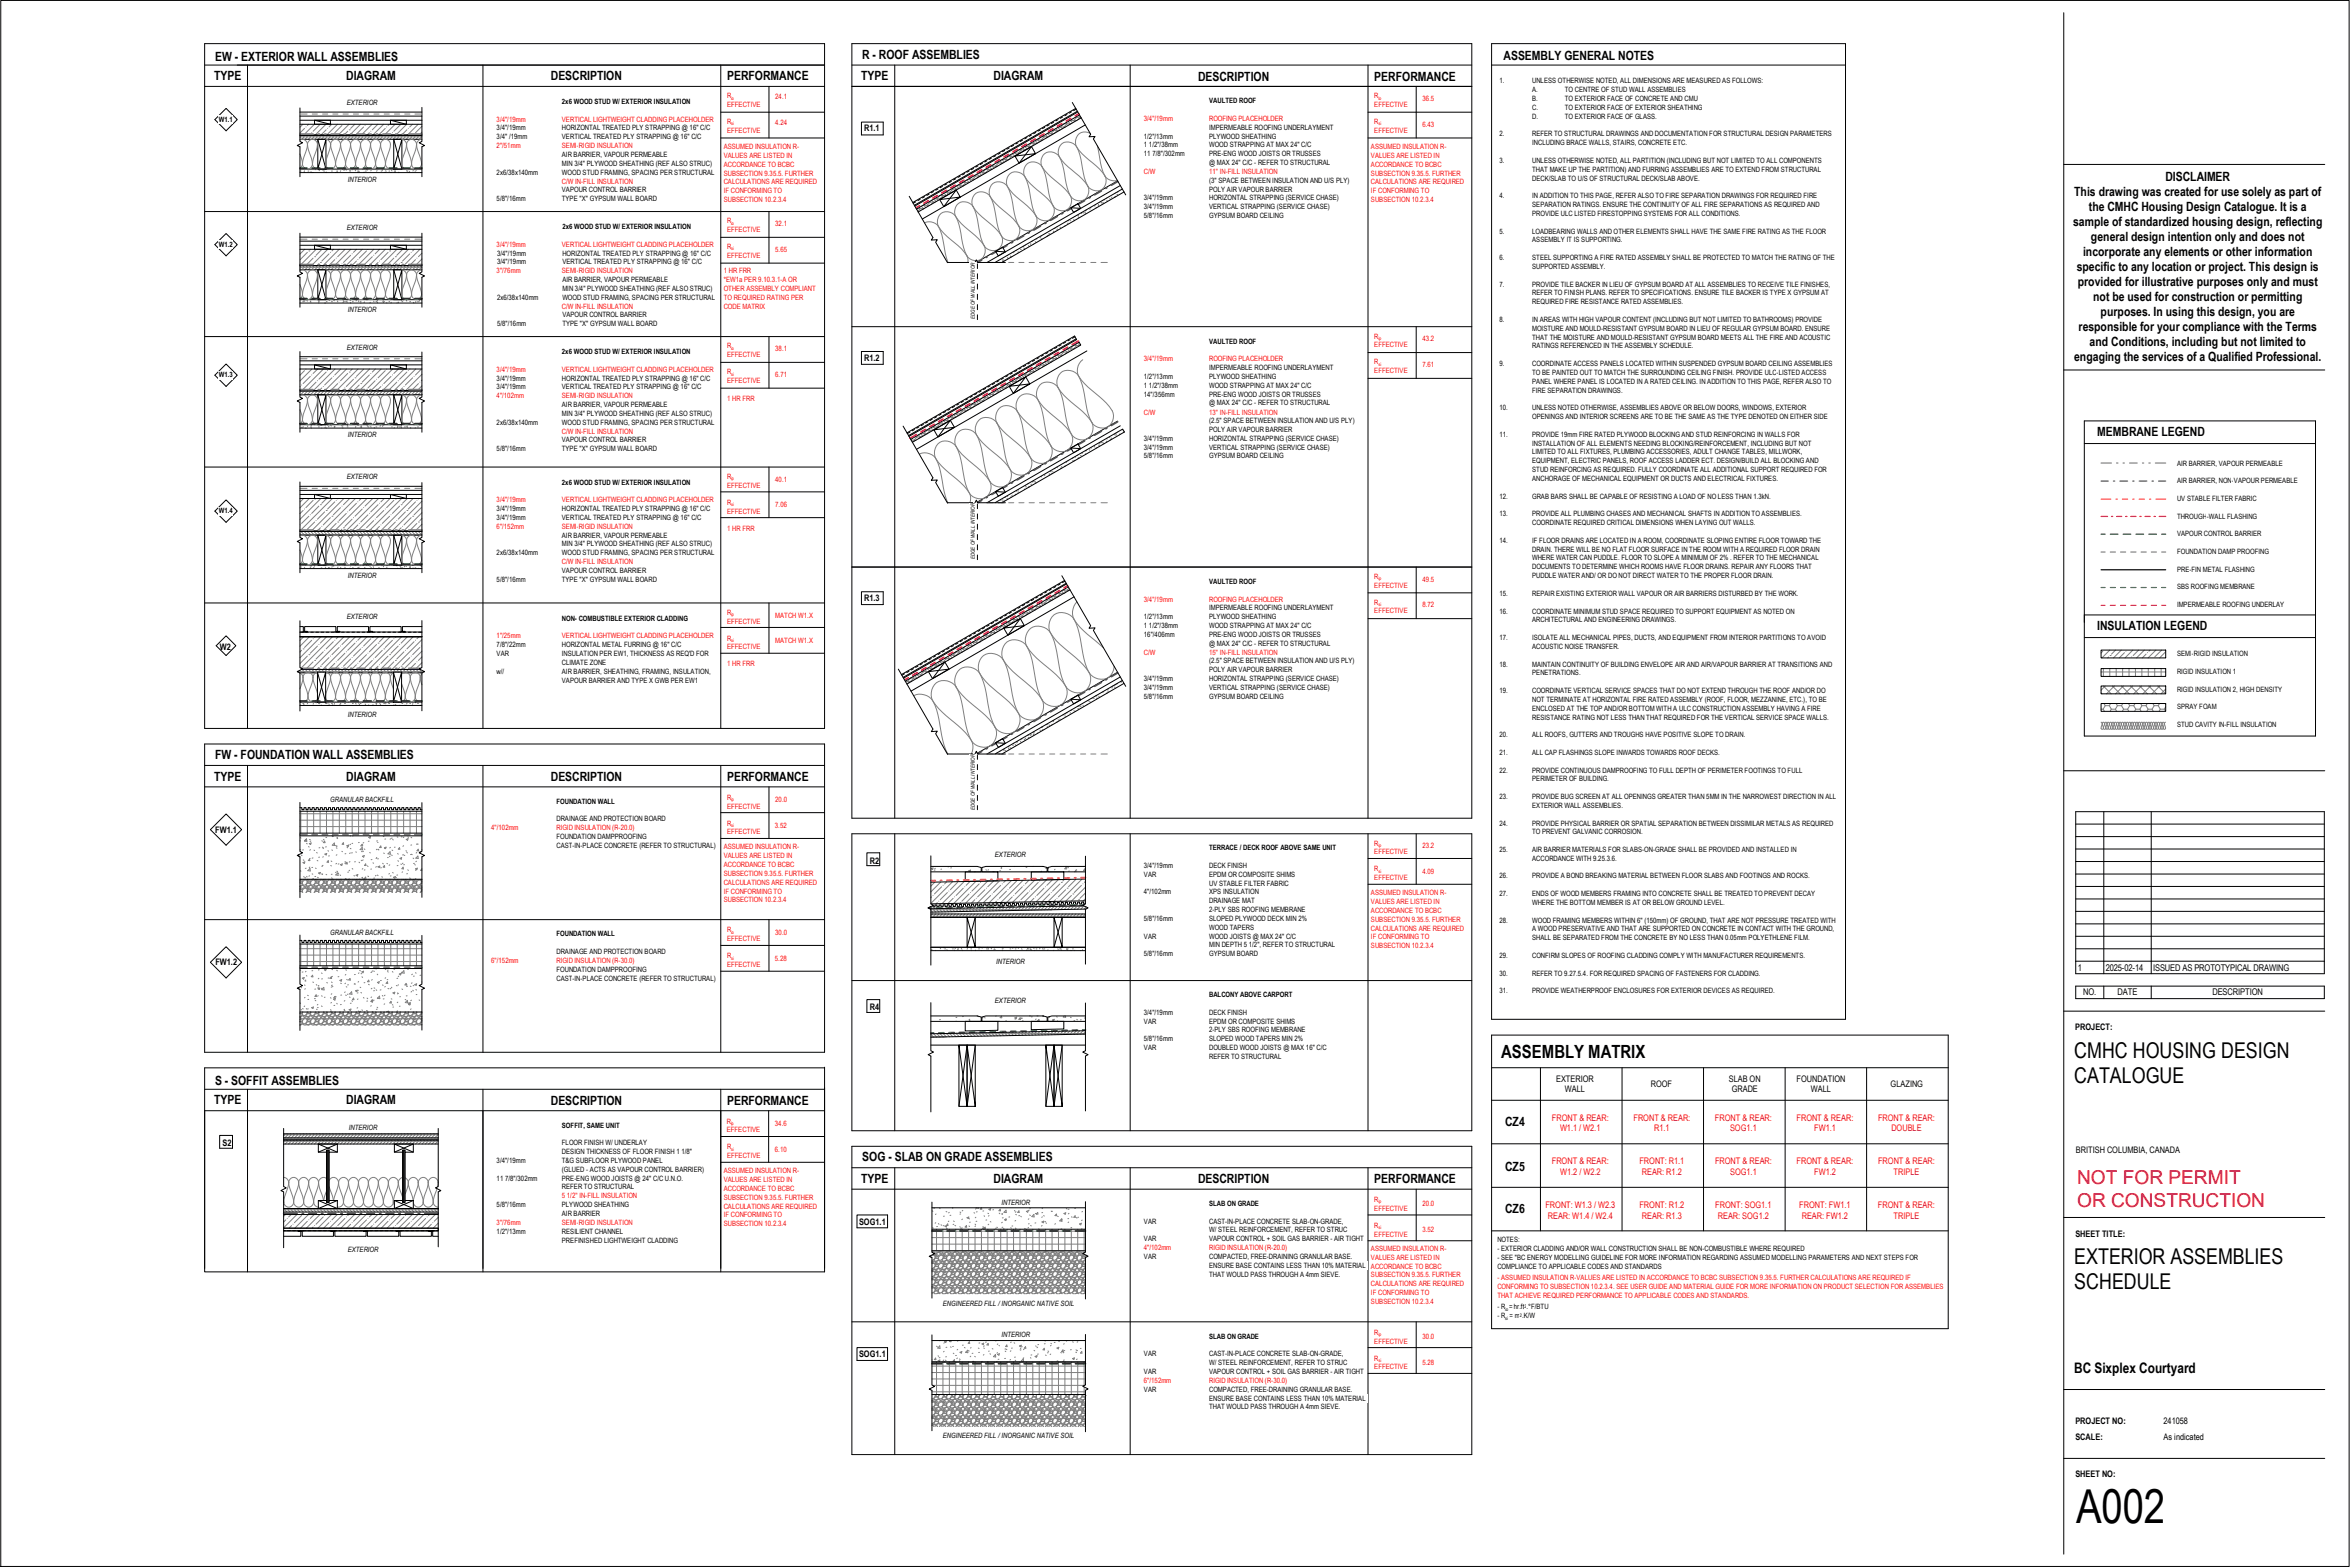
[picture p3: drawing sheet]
<svg xmlns="http://www.w3.org/2000/svg" width="914mm" height="610mm" viewBox="0 0 914 610" stroke-linecap="round" stroke-linejoin="round" font-family="sans-serif">
<defs><g id="words">
<text font-size="18.2" x="807.8" y="592.6">A002</text>
<g font-size="8.5">
<text x="807.1" y="411.5">CMHC HOUSING DESIGN</text>
<text x="807.1" y="421.2">CATALOGUE</text>
<text x="807.1" y="491.8">EXTERIOR ASSEMBLIES</text>
<text x="807.1" y="501.5">SCHEDULE</text>
</g>
<g font-size="7.4" fill="#f00">
<text x="808.2" y="460.8">NOT FOR PERMIT</text>
<text x="808.2" y="469.7">OR CONSTRUCTION</text>
</g>
<text font-size="7.1" x="584.1" y="411.5">ASSEMBLY MATRIX</text>
<text font-size="5.6" x="807.1" y="534.2">BC Sixplex Courtyard</text>
<g font-size="5">
<text x="842.6" y="70.6">DISCLAIMER</text>
<text x="807.1" y="76.4">This drawing was created for use solely as part of</text>
<text x="812.8" y="82.2">the CMHC Housing Design Catalogue. It is a</text>
<text x="806.7" y="88">sample of standardized housing design, reflecting</text>
<text x="813.6" y="93.9">general design intention only and does not</text>
<text x="810.5" y="99.7">incorporate any elements or other information</text>
<text x="808.1" y="105.5">specific to any location or project. This design is</text>
<text x="808.4" y="111.3">provided for illustrative purposes only and must</text>
<text x="814.5" y="117.1">not be used for construction or permitting</text>
<text x="817.4" y="122.9">purposes. In using this design, you are</text>
<text x="808.8" y="128.7">responsible for your compliance with the Terms</text>
<text x="813.1" y="134.5">and Conditions, including but not limited to</text>
<text x="807.1" y="140.4">engaging the services of a Qualified Professional.</text>
</g>
<g font-size="4.9">
<text x="83.7" y="23.8">EW -</text>
<text x="93.8" y="23.8">EXTERIOR WALL ASSEMBLIES</text>
<text x="335.5" y="22.8">R -</text>
<text x="342" y="22.8">ROOF ASSEMBLIES</text>
<text x="585" y="23.4">ASSEMBLY GENERAL NOTES</text>
<text x="83.3" y="31.2">TYPE</text>
<text x="134.7" y="31.2">DIAGRAM</text>
<text x="214.3" y="31.2">DESCRIPTION</text>
<text x="282.9" y="31.2">PERFORMANCE</text>
<text x="335.1" y="31.1">TYPE</text>
<text x="386.6" y="31.1">DIAGRAM</text>
<text x="466.2" y="31.5">DESCRIPTION</text>
<text x="534.8" y="31.4">PERFORMANCE</text>
<text x="816.1" y="169.8">MEMBRANE LEGEND</text>
<text x="816.1" y="245.2">INSULATION LEGEND</text>
<text x="83.7" y="295.3">FW -</text>
<text x="93.6" y="295.3">FOUNDATION WALL ASSEMBLIES</text>
<text x="83.3" y="303.7">TYPE</text>
<text x="134.7" y="303.7">DIAGRAM</text>
<text x="214.3" y="303.7">DESCRIPTION</text>
<text x="282.9" y="303.7">PERFORMANCE</text>
<text x="83.7" y="422.1">S -</text>
<text x="90" y="422.1">SOFFIT ASSEMBLIES</text>
<text x="83.3" y="429.6">TYPE</text>
<text x="134.7" y="429.6">DIAGRAM</text>
<text x="214.3" y="430">DESCRIPTION</text>
<text x="282.9" y="429.9">PERFORMANCE</text>
<text x="585.6" y="437.9">CZ4</text>
<text x="335.5" y="451.8">SOG -</text>
<text x="348.1" y="451.8">SLAB ON GRADE ASSEMBLIES</text>
<text x="585.6" y="455.4">CZ5</text>
<text x="335.1" y="460.1">TYPE</text>
<text x="386.6" y="460.1">DIAGRAM</text>
<text x="466.2" y="460.1">DESCRIPTION</text>
<text x="534.8" y="460.1">PERFORMANCE</text>
<text x="585.6" y="471.8">CZ6</text>
</g>
<g font-size="3.6">
<text x="808.4" y="377.6">1</text>
<text x="819.4" y="377.6">2025-02-14</text>
<text x="837.8" y="377.6">ISSUED AS PROTOTYPICAL DRAWING</text>
<text x="810.6" y="387.3">NO.</text>
<text x="824" y="387.3">DATE</text>
<text x="860.9" y="387.3">DESCRIPTION</text>
</g>
<g font-size="3.5">
<text x="336.3" y="51.1">R1.1</text>
<text x="336.3" y="140.5">R1.2</text>
<text x="336.3" y="233.9">R1.3</text>
<text x="85.6" y="252.8">W2</text>
<text x="83.7" y="324">FW1.1</text>
<text x="338.5" y="336">R2</text>
<text x="83.8" y="375.5">FW1.2</text>
<text x="338.5" y="393.1">R4</text>
<text x="807.5" y="400.7">PROJECT:</text>
<text x="605.5" y="420.8">EXTERIOR</text>
<text x="608.9" y="424.9">WALL</text>
<text x="642.4" y="422.9">ROOF</text>
<text x="672.7" y="420.8">SLAB ON</text>
<text x="673.8" y="424.9">GRADE</text>
<text x="699.1" y="420.8">FOUNDATION</text>
<text x="704.6" y="424.9">WALL</text>
<text x="735.7" y="422.9">GLAZING</text>
<text x="86.6" y="445.9">S2</text>
<text x="807.8" y="448.4">BRITISH COLUMBIA, CANADA</text>
<text x="334.3" y="476.4">SOG1.1</text>
<text x="807.6" y="481">SHEET TITLE:</text>
<text x="334.3" y="528">SOG1.1</text>
<text x="807.6" y="553.9">PROJECT NO:</text>
<text x="841.9" y="553.9">241058</text>
<text x="807.6" y="560.4">SCALE:</text>
<text x="841.9" y="560.4">As indicated</text>
<text x="807.6" y="574.7">SHEET NO:</text>
</g>
<g font-size="3.5" fill="#f00">
<text x="603.8" y="435.9">FRONT &amp; REAR:</text>
<text x="635.6" y="435.9">FRONT &amp; REAR:</text>
<text x="667.3" y="435.9">FRONT &amp; REAR:</text>
<text x="699" y="435.9">FRONT &amp; REAR:</text>
<text x="730.8" y="435.9">FRONT &amp; REAR:</text>
<text x="607" y="440.1">W1.1 / W2.1</text>
<text x="643.6" y="440.1">R1.1</text>
<text x="673.2" y="440.1">SOG1.1</text>
<text x="705.9" y="440.1">FW1.1</text>
<text x="736" y="440.1">DOUBLE</text>
<text x="603.8" y="452.8">FRONT &amp; REAR:</text>
<text x="637.9" y="452.8">FRONT: R1.1</text>
<text x="667.3" y="452.8">FRONT &amp; REAR:</text>
<text x="699" y="452.8">FRONT &amp; REAR:</text>
<text x="730.8" y="452.8">FRONT &amp; REAR:</text>
<text x="607.1" y="456.9">W1.2 / W2.2</text>
<text x="638.9" y="456.9">REAR: R1.2</text>
<text x="673.2" y="456.9">SOG1.1</text>
<text x="705.9" y="456.9">FW1.2</text>
<text x="736.8" y="456.9">TRIPLE</text>
<text x="601.3" y="470">FRONT: W1.3 / W2.3</text>
<text x="637.9" y="470">FRONT: R1.2</text>
<text x="667.4" y="470">FRONT: SOG1.1</text>
<text x="700.1" y="470">FRONT: FW1.1</text>
<text x="730.7" y="470">FRONT &amp; REAR:</text>
<text x="602.3" y="474.1">REAR: W1.4 / W2.4</text>
<text x="638.9" y="474.1">REAR: R1.3</text>
<text x="668.4" y="474.1">REAR: SOG1.2</text>
<text x="701.1" y="474.1">REAR: FW1.2</text>
<text x="736.8" y="474.1">TRIPLE</text>
</g>
<g font-size="2.8">
<text x="583.5" y="32.4">1.</text>
<text x="596.2" y="32.4">UNLESS OTHERWISE NOTED, ALL DIMENSIONS ARE MEASURED AS FOLLOWS:</text>
<text x="596.2" y="35.9">A.</text>
<text x="608.9" y="35.9">TO CENTRE OF STUD WALL ASSEMBLIES</text>
<text x="134.9" y="40.8">EXTERIOR</text>
<text x="218.7" y="40.4">2x6 WOOD STUD W/ EXTERIOR INSULATION</text>
<text x="470.5" y="40.2">VAULTED ROOF</text>
<text x="596.2" y="39.3">B.</text>
<text x="608.9" y="39.3">TO EXTERIOR FACE OF CONCRETE AND CMU</text>
<text x="85.2" y="47.4">W1.1</text>
<text x="596.2" y="42.8">C.</text>
<text x="596.2" y="46.2">D.</text>
<text x="608.9" y="42.8">TO EXTERIOR FACE OF EXTERIOR SHEATHING</text>
<text x="608.9" y="46.2">TO EXTERIOR FACE OF GLASS.</text>
<text x="193.3" y="50.8">3/4&quot;/19mm</text>
<text x="218.7" y="50.8">HORIZONTAL TREATED PLY STRAPPING @ 16&quot; C/C</text>
<text x="445.1" y="53.9">1/2&quot;/13mm</text>
<text x="470.5" y="50.5">IMPERMEABLE ROOFING UNDERLAYMENT</text>
<text x="470.5" y="53.9">PLYWOOD SHEATHING</text>
<text x="583.5" y="53">2.</text>
<text x="596.2" y="53">REFER TO STRUCTURAL DRAWINGS AND DOCUMENTATION FOR STRUCTURAL DESIGN PARAMETERS</text>
<text x="193.3" y="54.2">3/4&quot; /19mm</text>
<text x="218.7" y="54.2">VERTICAL TREATED PLY STRAPPING @ 16&quot; C/C</text>
<text x="445.1" y="57.4">1 1/2&quot;/38mm</text>
<text x="470.5" y="57.4">WOOD STRAPPING AT MAX 24&quot; C/C</text>
<text x="596.2" y="56.5">INCLUDING BRACE WALLS, STAIRS, CONCRETE ETC.</text>
<text x="218.7" y="61">AIR BARRIER, VAPOUR PERMEABLE</text>
<text x="218.7" y="64.5">MIN 3/4&quot; PLYWOOD SHEATHING (REF ALSO STRUC)</text>
<text x="445.1" y="60.8">11 7/8&quot;/302mm</text>
<text x="470.5" y="60.8">PRE-</text>
<text x="470.5" y="64.2">@ MAX 24&quot; C/C -</text>
<text x="476.1" y="60.8">ENG WOOD JOISTS OR TRUSSES</text>
<text x="489.5" y="64.2">REFER TO STRUCTURAL</text>
<text x="583.5" y="63.4">3.</text>
<text x="596.2" y="63.4">UNLESS OTHERWISE NOTED, ALL PARTITION (INCLUDING BUT NOT LIMITED TO ALL COMPONENTS</text>
<text x="135.3" y="70.7">INTERIOR</text>
<text x="193.3" y="67.9">2x6/38x140mm</text>
<text x="218.7" y="67.9">WOOD STUD FRAMING, SPACING PER STRUCTURAL</text>
<text x="470.5" y="71.1">(3&quot; SPACE BETWEEN INSULATION AND U/S PLY)</text>
<text x="596.2" y="66.8">THAT MAKE UP THE PARTITION) AND FURRING ASSEMBLIES ARE TO EXTEND FROM STRUCTURAL</text>
<text x="596.2" y="70.2">DECK/SLAB TO U/S OF STRUCTURAL DECK/SLAB ABOVE.</text>
<text x="218.7" y="74.8">VAPOUR CONTROL BARRIER</text>
<text x="445.1" y="78">3/4&quot;/19mm</text>
<text x="470.5" y="74.5">POLY AIR VAPOUR BARRIER</text>
<text x="470.5" y="78">HORIZONTAL STRAPPING (SERVICE CHASE)</text>
<text x="583.5" y="77.1">4.</text>
<text x="596.2" y="77.1">IN ADDITION TO THIS PAGE, REFER ALSO TO FIRE SEPARATION DRAWINGS FOR REQUIRED FIRE</text>
<text x="193.3" y="78.2">5/8&quot;/16mm</text>
<text x="218.7" y="78.2">TYPE &quot;X&quot; GYPSUM WALL BOARD</text>
<text x="445.1" y="81.4">3/4&quot;/19mm</text>
<text x="470.5" y="81.4">VERTICAL STRAPPING (SERVICE CHASE)</text>
<text x="596.2" y="80.6">SEPARATION RATINGS. ENSURE THE CONTINUITY OF ALL FIRE SEPARATIONS AS REQUIRED AND</text>
<text x="596.2" y="84">PROVIDE ULC LISTED FIRESTOPPING SYSTEMS FOR ALL CONDITIONS.</text>
<text x="134.9" y="89.5">EXTERIOR</text>
<text x="218.8" y="89.1">2x6 WOOD STUD W/ EXTERIOR INSULATION</text>
<text x="445.1" y="84.8">5/8&quot;/16mm</text>
<text x="470.5" y="84.8">GYPSUM BOARD CEILING</text>
<text x="583.5" y="90.8">5.</text>
<text x="596.2" y="90.8">LOADBEARING WALLS AND OTHER ELEMENTS SHALL HAVE THE SAME FIRE RATING AS THE FLOOR</text>
<text x="596.2" y="94.3">ASSEMBLY IT IS SUPPORTING.</text>
<text x="85.2" y="96.1">W1.2</text>
<text x="193.4" y="99.4">3/4&quot;/19mm</text>
<text x="218.8" y="99.4">HORIZONTAL TREATED PLY STRAPPING @ 16&quot; C/C</text>
<text x="583.5" y="101.2">6.</text>
<text x="596.2" y="101.2">STEEL SUPPORTING A FIRE RATED ASSEMBLY SHALL BE PROTECTED TO MATCH THE RATING OF THE</text>
<text x="193.4" y="102.9">3/4&quot;/19mm</text>
<text x="218.8" y="102.9">VERTICAL TREATED PLY STRAPPING @ 16&quot; C/C</text>
<text x="596.2" y="104.6">SUPPORTED ASSEMBLY.</text>
<text x="218.8" y="109.7">AIR BARRIER, VAPOUR PERMEABLE</text>
<text x="218.8" y="113.2">MIN 3/4&quot; PLYWOOD SHEATHING (REF ALSO STRUC)</text>
<text x="583.5" y="111.5">7.</text>
<text x="596.2" y="111.5">PROVIDE TILE BACKER IN LIEU OF GYPSUM BOARD AT ALL ASSEMBLIES TO RECEIVE TILE FINISHES,</text>
<text x="193.4" y="116.6">2x6/38x140mm</text>
<text x="218.8" y="116.6">WOOD STUD FRAMING, SPACING PER STRUCTURAL</text>
<text x="596.2" y="114.9">REFER TO FINISH PLANS. REFER TO SPECIFICATIONS. ENSURE TILE BACKER IS TYPE X GYPSUM AT</text>
<text x="596.2" y="118.4">REQUIRED FIRE RESISTANCE RATED ASSEMBLIES.</text>
<text x="135.3" y="121.4">INTERIOR</text>
<text x="218.8" y="123.5">VAPOUR CONTROL BARRIER</text>
<text x="583.5" y="125.2">8.</text>
<text x="596.2" y="125.2">IN AREAS WITH HIGH VAPOUR CONTENT (INCLUDING BUT NOT LIMITED TO BATHROOMS) PROVIDE</text>
<text x="193.4" y="126.9">5/8&quot;/16mm</text>
<text x="218.8" y="126.9">TYPE &quot;X&quot; GYPSUM WALL BOARD</text>
<text x="596.2" y="128.7">MOISTURE AND MOULD-</text>
<text x="623.8" y="128.7">RESISTANT GYPSUM BOARD IN LIEU OF REGULAR GYPSUM BOARD. ENSURE</text>
<text x="134.9" y="136">EXTERIOR</text>
<text x="218.7" y="137.8">2x6 WOOD STUD W/ EXTERIOR INSULATION</text>
<text x="470.5" y="133.6">VAULTED ROOF</text>
<text x="596.2" y="132.1">THAT THE MOISTURE AND MOULD-</text>
<text x="596.2" y="135.6">RATINGS REFERENCED IN THE ASSEMBLY SCHEDULE.</text>
<text x="636" y="132.1">RESISTANT GYPSUM BOARD MEETS ALL THE FIRE AND ACOUSTIC</text>
<text x="470.5" y="144">IMPERMEABLE ROOFING UNDERLAYMENT</text>
<text x="583.5" y="142.4">9.</text>
<text x="596.2" y="142.4">COORDINATE ACCESS PANELS LOCATED WITHIN SUSPENDED GYPSUM BOARD CEILING ASSEMBLIES</text>
<text x="85.2" y="146.9">W1.3</text>
<text x="193.3" y="148.1">3/4&quot;/19mm</text>
<text x="218.7" y="148.1">HORIZONTAL TREATED PLY STRAPPING @ 16&quot; C/C</text>
<text x="445.1" y="147.4">1/2&quot;/13mm</text>
<text x="470.5" y="147.4">PLYWOOD SHEATHING</text>
<text x="596.2" y="145.8">TO BE PAINTED OUT TO MATCH THE SURROUNDING CEILING FINISH. PROVIDE ULC-</text>
<text x="596.2" y="149.3">PANEL WHERE PANEL IS LOCATED IN A RATED CEILING. IN ADDITION TO THIS PAGE, REFER ALSO TO</text>
<text x="692.1" y="145.8">LISTED ACCESS</text>
<text x="193.3" y="151.5">3/4&quot;/19mm</text>
<text x="218.7" y="151.5">VERTICAL TREATED PLY STRAPPING @ 16&quot; C/C</text>
<text x="445.1" y="150.8">1 1/2&quot;/38mm</text>
<text x="445.1" y="154.3">14&quot;/356mm</text>
<text x="470.5" y="150.8">WOOD STRAPPING AT MAX 24&quot; C/C</text>
<text x="470.5" y="154.3">PRE-</text>
<text x="476.1" y="154.3">ENG WOOD JOISTS OR TRUSSES</text>
<text x="596.2" y="152.7">FIRE SEPARATION DRAWINGS.</text>
<text x="218.7" y="158.4">AIR BARRIER, VAPOUR PERMEABLE</text>
<text x="218.7" y="161.8">MIN 3/4&quot; PLYWOOD SHEATHING (REF ALSO STRUC)</text>
<text x="470.5" y="157.7">@ MAX 24&quot; C/C -</text>
<text x="489.5" y="157.7">REFER TO STRUCTURAL</text>
<text x="583.5" y="159.6">10.</text>
<text x="596.2" y="159.6">UNLESS NOTED OTHERWISE, ASSEMBLIES ABOVE OR BELOW DOORS, WINDOWS, EXTERIOR</text>
<text x="193.3" y="165.2">2x6/38x140mm</text>
<text x="218.7" y="165.2">WOOD STUD FRAMING, SPACING PER STRUCTURAL</text>
<text x="470.5" y="164.6">(2.5&quot; SPACE BETWEEN INSULATION AND U/S PLY)</text>
<text x="596.2" y="163">OPENINGS AND INTERIOR SCREENS ARE TO BE THE SAME AS THE TYPE DENOTED ON EITHER SIDE</text>
<text x="135.3" y="170.1">INTERIOR</text>
<text x="218.7" y="172.1">VAPOUR CONTROL BARRIER</text>
<text x="445.1" y="171.5">3/4&quot;/19mm</text>
<text x="470.5" y="168">POLY AIR VAPOUR BARRIER</text>
<text x="470.5" y="171.5">HORIZONTAL STRAPPING (SERVICE CHASE)</text>
<text x="583.5" y="169.9">11.</text>
<text x="596.2" y="169.9">PROVIDE 19mm FIRE RATED PLYWOOD BLOCKING AND STUD REINFORCING IN WALLS FOR</text>
<text x="596.2" y="173.4">INSTALLATION OF ALL ELEMENTS NEEDING BLOCKING/REINFORCEMENT, INCLUDING BUT NOT</text>
<text x="193.3" y="175.6">5/8&quot;/16mm</text>
<text x="218.7" y="175.6">TYPE &quot;X&quot; GYPSUM WALL BOARD</text>
<text x="445.1" y="174.9">3/4&quot;/19mm</text>
<text x="445.1" y="178.4">5/8&quot;/16mm</text>
<text x="470.5" y="174.9">VERTICAL STRAPPING (SERVICE CHASE)</text>
<text x="470.5" y="178.4">GYPSUM BOARD CEILING</text>
<text x="596.2" y="176.8">LIMITED TO ALL FIXTURES, PLUMBING ACCESSORIES, ADULT CHANGE TABLES, MILLWORK,</text>
<text x="596.2" y="180.2">EQUIPMENT, ELECTRIC PANELS, ROOF ACCESS LADDER ECT. DESIGN/BUILD ALL BLOCKING AND</text>
<text x="596.2" y="183.6">STUD REINFORCING AS REQUIRED. FULLY COORDINATE ALL ADDITIONAL SUPPORT REQUIRED FOR</text>
<text x="847.1" y="181.1">AIR BARRIER, VAPOUR PERMEABLE</text>
<text x="134.9" y="186.4">EXTERIOR</text>
<text x="218.7" y="188.6">2x6 WOOD STUD W/ EXTERIOR INSULATION</text>
<text x="596.2" y="187.1">ANCHORAGE OF MECHANICAL EQUIPMENT OR DUCTS AND ELECTRICAL FIXTURES.</text>
<text x="847.1" y="188">AIR BARRIER, NON-</text>
<text x="869.2" y="188">VAPOUR PERMEABLE</text>
<text x="583.5" y="194">12.</text>
<text x="596.2" y="194">GRAB BARS SHALL BE CAPABLE OF RESISTING A LOAD OF NO LESS THAN 1.3kN.</text>
<text x="847.1" y="194.9">UV STABLE FILTER FABRIC</text>
<text x="85.2" y="199.7">W1.4</text>
<text x="193.3" y="198.9">3/4&quot;/19mm</text>
<text x="193.3" y="202.3">3/4&quot;/19mm</text>
<text x="218.7" y="198.9">HORIZONTAL TREATED PLY STRAPPING @ 16&quot; C/C</text>
<text x="218.7" y="202.3">VERTICAL TREATED PLY STRAPPING @ 16&quot; C/C</text>
<text x="583.5" y="200.8">13.</text>
<text x="596.2" y="200.8">PROVIDE ALL PLUMBING CHASES AND MECHANICAL SHAFTS IN ADDITION TO ASSEMBLIES.</text>
<text x="847.1" y="201.8">THROUGH-</text>
<text x="859.5" y="201.8">WALL FLASHING</text>
<text x="218.7" y="209.2">AIR BARRIER, VAPOUR PERMEABLE</text>
<text x="596.2" y="204.3">COORDINATE REQUIRED CRITICAL DIMENSIONS WHEN LAYING OUT WALLS.</text>
<text x="847.1" y="208.6">VAPOUR CONTROL BARRIER</text>
<text x="218.7" y="212.6">MIN 3/4&quot; PLYWOOD SHEATHING (REF ALSO STRUC)</text>
<text x="583.5" y="211.2">14.</text>
<text x="596.2" y="211.2">IF FLOOR DRAINS ARE LOCATED IN A ROOM, COORDINATE SLOPING ENTIRE FLOOR TOWARD THE</text>
<text x="596.2" y="214.6">DRAIN. THERE WILL BE NO FLAT FLOOR SURFACE IN THE ROOM WITH A REQUIRED FLOOR DRAIN</text>
<text x="847.1" y="215.5">FOUNDATION DAMP PROOFING</text>
<text x="193.3" y="216">2x6/38x140mm</text>
<text x="218.7" y="216">WOOD STUD FRAMING, SPACING PER STRUCTURAL</text>
<text x="596.2" y="218">WHERE WATER CAN PUDDLE. FLOOR TO SLOPE A MINIMUM OF 2% . REFER TO THE MECHANICAL</text>
<text x="596.2" y="221.5">DOCUMENTS TO DETERMINE WHICH ROOMS HAVE FLOOR DRAINS. REPAIR ANY FLOORS THAT</text>
<text x="135.3" y="224.7">INTERIOR</text>
<text x="193.3" y="226.4">5/8&quot;/16mm</text>
<text x="218.7" y="222.9">VAPOUR CONTROL BARRIER</text>
<text x="218.7" y="226.4">TYPE &quot;X&quot; GYPSUM WALL BOARD</text>
<text x="470.5" y="227.1">VAULTED ROOF</text>
<text x="596.2" y="224.9">PUDDLE WATER AND/ OR DO NOT DIRECT WATER TO THE PROPER FLOOR DRAIN.</text>
<text x="847.1" y="222.4">PRE-</text>
<text x="852.7" y="222.4">FIN METAL FLASHING</text>
<text x="583.5" y="231.8">15.</text>
<text x="596.2" y="231.8">REPAIR EXISTING EXTERIOR WALL VAPOUR OR AIR BARRIERS DISTURBED BY THE WORK.</text>
<text x="847.1" y="229.3">SBS ROOFING MEMBRANE</text>
<text x="470.5" y="237.4">IMPERMEABLE ROOFING UNDERLAYMENT</text>
<text x="583.5" y="238.7">16.</text>
<text x="596.2" y="238.7">COORDINATE MINIMUM STUD SPACE REQUIRED TO SUPPORT EQUIPMENT AS NOTED ON</text>
<text x="847.1" y="236.1">IMPERMEABLE ROOFING UNDERLAY</text>
<text x="134.9" y="240.7">EXTERIOR</text>
<text x="218.7" y="241.4">NON-</text>
<text x="225.2" y="241.4">COMBUSTIBLE EXTERIOR CLADDING</text>
<text x="445.1" y="240.9">1/2&quot;/13mm</text>
<text x="445.1" y="244.3">1 1/2&quot;/38mm</text>
<text x="470.5" y="240.9">PLYWOOD SHEATHING</text>
<text x="470.5" y="244.3">WOOD STRAPPING AT MAX 24&quot; C/C</text>
<text x="596.2" y="242.1">ARCHITECTURAL AND ENGINEERING DRAWINGS.</text>
<text x="193.3" y="251.8">7/8&quot;/22mm</text>
<text x="218.7" y="251.8">HORIZONTAL METAL FURRING @ 16&quot; C/C</text>
<text x="445.1" y="247.7">16&quot;/406mm</text>
<text x="470.5" y="247.7">PRE-</text>
<text x="470.5" y="251.2">@ MAX 24&quot; C/C -</text>
<text x="476.1" y="247.7">ENG WOOD JOISTS OR TRUSSES</text>
<text x="489.5" y="251.2">REFER TO STRUCTURAL</text>
<text x="583.5" y="249">17.</text>
<text x="596.2" y="249">ISOLATE ALL MECHANICAL PIPES, DUCTS, AND EQUIPMENT FROM INTERIOR PARTITIONS TO AVOID</text>
<text x="193.3" y="255.2">VAR</text>
<text x="218.7" y="255.2">INSULATION PER EW1, THICKNESS AS REQ'D FOR</text>
<text x="596.2" y="252.4">ACOUSTIC NOISE TRANSFER.</text>
<text x="847.1" y="255.4">SEMI-</text>
<text x="853.7" y="255.4">RIGID INSULATION</text>
<text x="193.3" y="262.1">w//</text>
<text x="218.7" y="262.1">AIR BARRIER, SHEATHING, FRAMING, INSULATION,</text>
<text x="218.7" y="258.6">CLIMATE ZONE</text>
<text x="470.5" y="258.1">(2.5&quot; SPACE BETWEEN INSULATION AND U/S PLY)</text>
<text x="470.5" y="261.5">POLY AIR VAPOUR BARRIER</text>
<text x="583.5" y="259.3">18.</text>
<text x="596.2" y="259.3">MAINTAIN CONTINUITY OF BUILDING ENVELOPE AIR AND AIR/VAPOUR BARRIER AT TRANSITIONS AND</text>
<text x="596.2" y="262.7">PENETRATIONS.</text>
<text x="847.1" y="262.2">RIGID INSULATION 1</text>
<text x="218.7" y="265.5">VAPOUR BARRIER AND TYPE X GWB PER EW1</text>
<text x="445.1" y="264.9">3/4&quot;/19mm</text>
<text x="445.1" y="268.4">3/4&quot;/19mm</text>
<text x="470.5" y="264.9">HORIZONTAL STRAPPING (SERVICE CHASE)</text>
<text x="470.5" y="268.4">VERTICAL STRAPPING (SERVICE CHASE)</text>
<text x="583.5" y="269.6">19.</text>
<text x="596.2" y="269.6">COORDINATE VERTICAL SERVICE SPACES THAT DO NOT EXTEND THROUGH THE ROOF AND/OR DO</text>
<text x="847.1" y="269.1">RIGID INSULATION 2, HIGH DENSITY</text>
<text x="445.1" y="271.8">5/8&quot;/16mm</text>
<text x="470.5" y="271.8">GYPSUM BOARD CEILING</text>
<text x="596.2" y="273">NOT TERMINATE AT HORIZONTAL FIRE RATED ASSEMBLY (ROOF, FLOOR, MEZZANINE, ETC.), TO BE</text>
<text x="847.1" y="276">SPRAY FOAM</text>
<text x="135.3" y="278.8">INTERIOR</text>
<text x="596.2" y="276.5">ENCLOSED AT THE TOP AND/OR BOTTOM WITH A ULC CONSTRUCTION ASSEMBLY HAVING A FIRE</text>
<text x="596.2" y="279.9">RESISTANCE RATING NOT LESS THAN THAT REQUIRED FOR THE VERTICAL SERVICE SPACE WALLS.</text>
<text x="583.5" y="286.8">20.</text>
<text x="596.2" y="286.8">ALL ROOFS, GUTTERS AND TROUGHS HAVE POSITIVE SLOPE TO DRAIN.</text>
<text x="847.1" y="282.9">STUD CAVITY IN-</text>
<text x="866.4" y="282.9">FILL INSULATION</text>
<text x="583.5" y="293.7">21.</text>
<text x="596.2" y="293.7">ALL CAP FLASHINGS SLOPE INWARDS TOWARDS ROOF DECKS.</text>
<text x="583.5" y="300.5">22.</text>
<text x="596.2" y="300.5">PROVIDE CONTINUOUS DAMPROOFING TO FULL DEPTH OF PERIMETER FOOTINGS TO FULL</text>
<text x="596.2" y="304">PERIMETER OF BUILDING.</text>
<text x="583.5" y="310.9">23.</text>
<text x="596.2" y="310.9">PROVIDE BUG SCREEN AT ALL OPENINGS GREATER THAN 5MM IN THE NARROWEST DIRECTION IN ALL</text>
<text x="128.5" y="312.2">GRANULAR BACKFILL</text>
<text x="216.5" y="312.7">FOUNDATION WALL</text>
<text x="596.2" y="314.3">EXTERIOR WALL ASSEMBLIES.</text>
<text x="216.5" y="319.5">DRAINAGE AND PROTECTION BOARD</text>
<text x="583.5" y="321.1">24.</text>
<text x="596.2" y="321.1">PROVIDE PHYSICAL BARRIER OR SPATIAL SEPARATION BETWEEN DISSIMILAR METALS AS REQUIRED</text>
<text x="216.5" y="326.4">FOUNDATION DAMPPROOFING</text>
<text x="216.5" y="329.9">CAST-</text>
<text x="223.6" y="329.9">IN-</text>
<text x="226.7" y="329.9">PLACE CONCRETE (REFER TO STRUCTURAL)</text>
<text x="596.2" y="324.6">TO PREVENT GALVANIC CORROSION.</text>
<text x="387.1" y="333.2">EXTERIOR</text>
<text x="470.5" y="330.8">TERRACE / DECK ROOF ABOVE SAME UNIT</text>
<text x="583.5" y="331.5">25.</text>
<text x="596.2" y="331.5">AIR BARRIER MATERIALS FOR SLABS-</text>
<text x="596.2" y="334.9">ACCORDANCE WITH 9.25.3.6.</text>
<text x="639.8" y="331.5">ON-</text>
<text x="644" y="331.5">GRADE SHALL BE PROVIDED AND INSTALLED IN</text>
<text x="445.1" y="337.7">3/4&quot;/19mm</text>
<text x="445.1" y="341.1">VAR</text>
<text x="470.5" y="337.7">DECK FINISH</text>
<text x="470.5" y="341.1">EPDM OR COMPOSITE SHIMS</text>
<text x="583.5" y="341.8">26.</text>
<text x="596.2" y="341.8">PROVIDE A BOND BREAKING MATERIAL BETWEEN FLOOR SLABS AND FOOTINGS AND ROCKS.</text>
<text x="445.1" y="348">4&quot;/102mm</text>
<text x="470.5" y="344.6">UV STABLE FILTER FABRIC</text>
<text x="470.5" y="348">XPS INSULATION</text>
<text x="470.5" y="351.4">DRAINAGE MAT</text>
<text x="583.5" y="348.7">27.</text>
<text x="596.2" y="348.7">ENDS OF WOOD MEMBERS FRAMING INTO CONCRETE SHALL BE TREATED TO PREVENT DECAY</text>
<text x="596.2" y="352.1">WHERE THE BOTTOM MEMBER IS AT OR BELOW GROUND LEVEL.</text>
<text x="445.1" y="358.3">5/8&quot;/16mm</text>
<text x="470.5" y="354.8">2-</text>
<text x="470.5" y="358.3">SLOPED PLYWOOD DECK MIN 2%</text>
<text x="472.6" y="354.8">PLY SBS ROOFING MEMBRANE</text>
<text x="583.5" y="358.9">28.</text>
<text x="596.2" y="358.9">WOOD FRAMING MEMBERS WITHIN 6&quot; (150mm) OF GROUND, THAT ARE NOT PRESSURE TREATED WITH</text>
<text x="128.5" y="363.8">GRANULAR BACKFILL</text>
<text x="216.5" y="364.3">FOUNDATION WALL</text>
<text x="445.1" y="365.2">VAR</text>
<text x="470.5" y="361.7">WOOD TAPERS</text>
<text x="470.5" y="365.2">WOOD JOISTS @ MAX 24&quot; C/C</text>
<text x="596.2" y="362.4">A WOOD PRESERVATIVE AND THAT ARE SUPPORTED ON CONCRETE IN CONTACT WITH THE GROUND,</text>
<text x="596.2" y="365.8">SHALL BE SEPARATED FROM THE CONCRETE BY NO LESS THAN 0.05mm POLYETHLENE FILM.</text>
<text x="216.5" y="371.1">DRAINAGE AND PROTECTION BOARD</text>
<text x="470.5" y="368.6">MIN DEPTH 5 1/2&quot;, REFER TO STRUCTURAL</text>
<text x="387.6" y="374.9">INTERIOR</text>
<text x="445.1" y="372">5/8&quot;/16mm</text>
<text x="470.5" y="372">GYPSUM BOARD</text>
<text x="583.5" y="372.7">29.</text>
<text x="596.2" y="372.7">CONFIRM SLOPES OF ROOFING CLADDING COMPLY WITH MANUFACTURER REQUIREMENTS.</text>
<text x="216.5" y="378">FOUNDATION DAMPPROOFING</text>
<text x="216.5" y="381.5">CAST-</text>
<text x="223.6" y="381.5">IN-</text>
<text x="226.7" y="381.5">PLACE CONCRETE (REFER TO STRUCTURAL)</text>
<text x="583.5" y="379.6">30.</text>
<text x="596.2" y="379.6">REFER TO 9.27.5.4. FOR REQUIRED SPACING OF FASTENERS FOR CLADDING.</text>
<text x="470.5" y="387.9">BALCONY ABOVE CARPORT</text>
<text x="583.5" y="386.5">31.</text>
<text x="596.2" y="386.5">PROVIDE WEATHERPROOF ENCLOSURES FOR EXTERIOR DEVICES AS REQUIRED.</text>
<text x="387.1" y="390.4">EXTERIOR</text>
<text x="445.1" y="394.8">3/4&quot;/19mm</text>
<text x="470.5" y="394.8">DECK FINISH</text>
<text x="445.1" y="398.2">VAR</text>
<text x="470.5" y="398.2">EPDM OR COMPOSITE SHIMS</text>
<text x="470.5" y="401.7">2-</text>
<text x="472.6" y="401.7">PLY SBS ROOFING MEMBRANE</text>
<text x="445.1" y="405.1">5/8&quot;/16mm</text>
<text x="470.5" y="405.1">SLOPED WOOD TAPERS MIN 2%</text>
<text x="445.1" y="408.5">VAR</text>
<text x="470.5" y="408.5">DOUBLED WOOD JOISTS @ MAX 16&quot; C/C</text>
<text x="470.5" y="411.9">REFER TO STRUCTURAL</text>
<text x="135.8" y="439.5">INTERIOR</text>
<text x="218.7" y="438.7">SOFFIT, SAME UNIT</text>
<text x="218.7" y="445.5">FLOOR FINISH W/ UNDERLAY</text>
<text x="218.7" y="449">DESIGN THICKNESS OF FLOOR FINISH 1 1/8&quot;</text>
<text x="193.3" y="452.4">3/4&quot;/19mm</text>
<text x="218.7" y="452.4">T&amp;G SUBFLOOR PLYWOOD PANEL</text>
<text x="218.7" y="455.8">(GLUED -</text>
<text x="229.5" y="455.8">ACTS AS VAPOUR CONTROL BARRIER)</text>
<text x="193.3" y="459.3">11 7/8&quot;/302mm</text>
<text x="218.7" y="459.3">PRE-</text>
<text x="224.2" y="459.3">ENG WOOD JOISTS @ 24&quot; C/C U.N.O.</text>
<text x="218.7" y="462.7">REFER TO STRUCTURAL</text>
<text x="193.3" y="469.6">5/8&quot;/16mm</text>
<text x="218.7" y="473">AIR BARRIER</text>
<text x="218.7" y="469.6">PLYWOOD SHEATHING</text>
<text x="389.7" y="468.6">INTERIOR</text>
<text x="470.5" y="469.1">SLAB ON GRADE</text>
<text x="193.3" y="479.9">1/2&quot;/13mm</text>
<text x="218.7" y="479.9">RESILIENT CHANNEL</text>
<text x="445.1" y="476">VAR</text>
<text x="470.5" y="476">CAST-</text>
<text x="470.5" y="479.5">W/ STEEL REINFORCEMENT, REFER TO STRUC</text>
<text x="477.6" y="476">IN-</text>
<text x="480.7" y="476">PLACE CONCRETE SLAB-</text>
<text x="509.6" y="476">ON-</text>
<text x="513.8" y="476">GRADE,</text>
<text x="218.7" y="483.4">PREFINISHED LIGHTWEIGHT CLADDING</text>
<text x="445.1" y="482.9">VAR</text>
<text x="470.5" y="482.9">VAPOUR CONTROL + SOIL GAS BARRIER -</text>
<text x="519.1" y="482.9">AIR TIGHT</text>
<text x="582.6" y="483.2">NOTES:</text>
<text x="135.3" y="487.2">EXTERIOR</text>
<text x="445.1" y="489.8">VAR</text>
<text x="470.5" y="489.8">COMPACTED, FREE-</text>
<text x="493.7" y="489.8">DRAINING GRANULAR BASE.</text>
<text x="582.6" y="486.6">-</text>
<text x="582.6" y="490.1">-</text>
<text x="584.1" y="486.6">EXTERIOR CLADDING AND/OR WALL CONSTRUCTION SHALL BE NON-</text>
<text x="584.1" y="490.1">SEE &quot;BC ENERGY MODELLING GUIDELINE FOR MORE INFORMATION REGARDING ASSUMED MODELLING PARAMETERS AND NEXT STEPS FOR</text>
<text x="663.2" y="486.6">COMBUSTIBLE WHERE REQUIRED</text>
<text x="470.5" y="493.2">ENSURE BASE CONTAINS LESS THAN 10% MATERIAL</text>
<text x="470.5" y="496.7">THAT WOULD PASS THROUGH A 4mm SIEVE.</text>
<text x="582.6" y="493.5">COMPLIANCE TO APPLICABLE CODES AND STANDARDS</text>
<text x="366.9" y="508">ENGINEERED FILL / INORGANIC NATIVE SOIL</text>
<text x="582.6" y="509.4">-</text>
<text x="584.1" y="509.4">R</text>
<text x="587.2" y="509.4">=</text>
<text x="589.1" y="509.4">hr.ft</text>
<text x="594" y="509.4">.°F/BTU</text>
<text x="582.6" y="512.8">-</text>
<text x="584.1" y="512.8">R</text>
<text x="587.4" y="512.8">= m</text>
<text x="592.2" y="512.8">.K/W</text>
<text x="389.7" y="520.3">INTERIOR</text>
<text x="470.5" y="520.8">SLAB ON GRADE</text>
<text x="445.1" y="527.6">VAR</text>
<text x="470.5" y="527.6">CAST-</text>
<text x="477.6" y="527.6">IN-</text>
<text x="480.7" y="527.6">PLACE CONCRETE SLAB-</text>
<text x="509.6" y="527.6">ON-</text>
<text x="513.8" y="527.6">GRADE,</text>
<text x="470.5" y="531.1">W/ STEEL REINFORCEMENT, REFER TO STRUC</text>
<text x="445.1" y="534.5">VAR</text>
<text x="470.5" y="534.5">VAPOUR CONTROL + SOIL GAS BARRIER -</text>
<text x="519.1" y="534.5">AIR TIGHT</text>
<text x="445.1" y="541.4">VAR</text>
<text x="470.5" y="541.4">COMPACTED, FREE-</text>
<text x="470.5" y="544.9">ENSURE BASE CONTAINS LESS THAN 10% MATERIAL</text>
<text x="493.7" y="541.4">DRAINING GRANULAR BASE.</text>
<text x="470.5" y="548.3">THAT WOULD PASS THROUGH A 4mm SIEVE.</text>
<text x="366.9" y="559.6">ENGINEERED FILL / INORGANIC NATIVE SOIL</text>
</g>
<g font-size="2.8" fill="#f00">
<text x="282.9" y="38.2">R</text>
<text x="282.9" y="41.7">EFFECTIVE</text>
<text x="301.7" y="38.7">24.1</text>
<text x="534.8" y="38.2">R</text>
<text x="534.8" y="41.7">EFFECTIVE</text>
<text x="553.5" y="39.3">36.5</text>
<text x="193.3" y="47.3">3/4&quot;/19mm</text>
<text x="218.7" y="47.3">VERTICAL LIGHTWEIGHT CLADDING PLACEHOLDER</text>
<text x="445.1" y="47.1">3/4&quot;/19mm</text>
<text x="470.5" y="47.1">ROOFING PLACEHOLDER</text>
<text x="282.9" y="48.3">R</text>
<text x="282.9" y="51.7">EFFECTIVE</text>
<text x="301.7" y="48.7">4.24</text>
<text x="534.8" y="48.3">R</text>
<text x="534.8" y="51.7">EFFECTIVE</text>
<text x="553.5" y="49.3">6.43</text>
<text x="193.3" y="57.7">2&quot;/51mm</text>
<text x="218.7" y="57.7">SEMI-</text>
<text x="225.2" y="57.7">RIGID INSULATION</text>
<text x="281.6" y="58">ASSUMED INSULATION R-</text>
<text x="533.4" y="58">ASSUMED INSULATION R-</text>
<text x="281.6" y="64.9">ACCORDANCE TO BCBC</text>
<text x="281.6" y="61.4">VALUES ARE LISTED IN</text>
<text x="533.4" y="61.4">VALUES ARE LISTED IN</text>
<text x="533.4" y="64.9">ACCORDANCE TO BCBC</text>
<text x="218.6" y="71.4">C/W IN-</text>
<text x="226.9" y="71.4">FILL INSULATION</text>
<text x="281.6" y="68.3">SUBSECTION 9.35.5. FURTHER</text>
<text x="281.6" y="71.8">CALCULATIONS ARE REQUIRED</text>
<text x="445.1" y="67.8">C/W</text>
<text x="470.5" y="67.8">11&quot; IN-</text>
<text x="477.7" y="67.8">FILL INSULATION</text>
<text x="533.4" y="68.3">SUBSECTION 9.35.5. FURTHER</text>
<text x="533.4" y="71.8">CALCULATIONS ARE REQUIRED</text>
<text x="281.6" y="75.2">IF CONFORMING TO</text>
<text x="533.4" y="75.2">IF CONFORMING TO</text>
<text x="281.6" y="78.6">SUBSECTION 10.2.3.4</text>
<text x="533.4" y="78.6">SUBSECTION 10.2.3.4</text>
<text x="282.9" y="86.9">R</text>
<text x="301.7" y="87.9">32.1</text>
<text x="193.3" y="96">3/4&quot;/19mm</text>
<text x="218.7" y="96">VERTICAL LIGHTWEIGHT CLADDING PLACEHOLDER</text>
<text x="282.9" y="90.3">EFFECTIVE</text>
<text x="282.9" y="96.9">R</text>
<text x="282.9" y="100.3">EFFECTIVE</text>
<text x="301.7" y="98">5.65</text>
<text x="193.3" y="106.3">3&quot;/76mm</text>
<text x="218.7" y="106.3">SEMI-</text>
<text x="225.2" y="106.3">RIGID INSULATION</text>
<text x="281.6" y="106.3">1 HR FRR</text>
<text x="281.6" y="109.8">*EW1a PER 9.10.3.1-</text>
<text x="281.6" y="113.2">OTHER ASSEMBLY COMPLIANT</text>
<text x="304.5" y="109.8">A OR</text>
<text x="281.6" y="116.7">TO REQUIRED RATING PER</text>
<text x="218.6" y="120.1">C/W IN-</text>
<text x="226.9" y="120.1">FILL INSULATION</text>
<text x="281.6" y="120.1">CODE MATRIX</text>
<text x="534.8" y="131.7">R</text>
<text x="282.9" y="135.6">R</text>
<text x="301.7" y="136.6">38.1</text>
<text x="534.8" y="135.1">EFFECTIVE</text>
<text x="553.5" y="132.8">43.2</text>
<text x="282.9" y="139">EFFECTIVE</text>
<text x="445.1" y="140.5">3/4&quot;/19mm</text>
<text x="470.5" y="140.5">ROOFING PLACEHOLDER</text>
<text x="534.8" y="141.7">R</text>
<text x="553.5" y="142.8">7.61</text>
<text x="193.3" y="144.6">3/4&quot;/19mm</text>
<text x="218.7" y="144.6">VERTICAL LIGHTWEIGHT CLADDING PLACEHOLDER</text>
<text x="282.9" y="145.6">R</text>
<text x="282.9" y="149">EFFECTIVE</text>
<text x="301.7" y="146.6">6.71</text>
<text x="534.8" y="145.2">EFFECTIVE</text>
<text x="193.3" y="155">4&quot;/102mm</text>
<text x="218.7" y="155">SEMI-</text>
<text x="225.2" y="155">RIGID INSULATION</text>
<text x="282.9" y="156">1 HR FRR</text>
<text x="445.1" y="161.3">C/W</text>
<text x="470.5" y="161.3">13&quot; IN-</text>
<text x="477.7" y="161.3">FILL INSULATION</text>
<text x="218.6" y="168.7">C/W IN-</text>
<text x="226.9" y="168.7">FILL INSULATION</text>
<text x="282.9" y="186.3">R</text>
<text x="282.9" y="189.7">EFFECTIVE</text>
<text x="301.7" y="187.4">40.1</text>
<text x="193.3" y="195.4">3/4&quot;/19mm</text>
<text x="218.7" y="195.4">VERTICAL LIGHTWEIGHT CLADDING PLACEHOLDER</text>
<text x="282.9" y="196.3">R</text>
<text x="301.7" y="197.4">7.06</text>
<text x="282.9" y="199.8">EFFECTIVE</text>
<text x="193.3" y="205.7">6&quot;/152mm</text>
<text x="218.7" y="205.7">SEMI-</text>
<text x="225.2" y="205.7">RIGID INSULATION</text>
<text x="282.9" y="206.5">1 HR FRR</text>
<text x="218.6" y="219.5">C/W IN-</text>
<text x="226.9" y="219.5">FILL INSULATION</text>
<text x="534.8" y="225.2">R</text>
<text x="553.5" y="226.2">49.5</text>
<text x="534.8" y="228.6">EFFECTIVE</text>
<text x="282.9" y="239.2">R</text>
<text x="445.1" y="234">3/4&quot;/19mm</text>
<text x="470.5" y="234">ROOFING PLACEHOLDER</text>
<text x="534.8" y="235.2">R</text>
<text x="534.8" y="238.6">EFFECTIVE</text>
<text x="553.5" y="236.3">8.72</text>
<text x="282.9" y="242.6">EFFECTIVE</text>
<text x="301.7" y="240.2">MATCH W1.X</text>
<text x="193.3" y="248.3">1&quot;/25mm</text>
<text x="218.7" y="248.3">VERTICAL LIGHTWEIGHT CLADDING PLACEHOLDER</text>
<text x="282.9" y="249.2">R</text>
<text x="301.7" y="250.3">MATCH W1.X</text>
<text x="282.9" y="252.6">EFFECTIVE</text>
<text x="445.1" y="254.8">C/W</text>
<text x="470.5" y="254.8">15&quot; IN-</text>
<text x="477.7" y="254.8">FILL INSULATION</text>
<text x="282.9" y="259.2">1 HR FRR</text>
<text x="282.9" y="311.1">R</text>
<text x="282.9" y="314.5">EFFECTIVE</text>
<text x="301.7" y="312.2">20.0</text>
<text x="191.1" y="323">4&quot;/102mm</text>
<text x="216.5" y="323">RIGID INSULATION (R-</text>
<text x="241.5" y="323">20.0)</text>
<text x="282.9" y="321.1">R</text>
<text x="301.5" y="322.2">3.52</text>
<text x="282.9" y="324.6">EFFECTIVE</text>
<text x="534.8" y="328.9">R</text>
<text x="553.5" y="330">23.2</text>
<text x="281.6" y="330.5">ASSUMED INSULATION R-</text>
<text x="281.6" y="333.9">VALUES ARE LISTED IN</text>
<text x="534.8" y="332.4">EFFECTIVE</text>
<text x="281.6" y="337.3">ACCORDANCE TO BCBC</text>
<text x="281.6" y="340.7">SUBSECTION 9.35.5. FURTHER</text>
<text x="534.8" y="339">R</text>
<text x="553.5" y="340">4.09</text>
<text x="281.6" y="344.2">CALCULATIONS ARE REQUIRED</text>
<text x="281.6" y="347.6">IF CONFORMING TO</text>
<text x="534.8" y="342.4">EFFECTIVE</text>
<text x="281.6" y="351.1">SUBSECTION 10.2.3.4</text>
<text x="533.4" y="348.3">ASSUMED INSULATION R-</text>
<text x="533.4" y="351.7">VALUES ARE LISTED IN</text>
<text x="533.4" y="355.1">ACCORDANCE TO BCBC</text>
<text x="533.4" y="358.6">SUBSECTION 9.35.5. FURTHER</text>
<text x="282.9" y="362.8">R</text>
<text x="301.7" y="363.8">30.0</text>
<text x="533.4" y="362">CALCULATIONS ARE REQUIRED</text>
<text x="533.4" y="365.5">IF CONFORMING TO</text>
<text x="282.9" y="366.2">EFFECTIVE</text>
<text x="533.4" y="368.9">SUBSECTION 10.2.3.4</text>
<text x="191.1" y="374.7">6&quot;/152mm</text>
<text x="216.5" y="374.7">RIGID INSULATION (R-</text>
<text x="241.5" y="374.7">30.0)</text>
<text x="282.9" y="372.8">R</text>
<text x="282.9" y="376.2">EFFECTIVE</text>
<text x="301.5" y="373.8">5.28</text>
<text x="282.8" y="437.1">R</text>
<text x="282.8" y="440.5">EFFECTIVE</text>
<text x="301.5" y="438.2">34.6</text>
<text x="282.9" y="447.1">R</text>
<text x="301.5" y="448.2">6.10</text>
<text x="282.9" y="450.6">EFFECTIVE</text>
<text x="281.6" y="456.4">ASSUMED INSULATION R-</text>
<text x="281.6" y="459.9">VALUES ARE LISTED IN</text>
<text x="218.6" y="466.1">5 1/2&quot; IN-</text>
<text x="228.6" y="466.1">FILL INSULATION</text>
<text x="281.6" y="463.3">ACCORDANCE TO BCBC</text>
<text x="281.6" y="466.7">SUBSECTION 9.35.5. FURTHER</text>
<text x="534.8" y="467.6">R</text>
<text x="281.6" y="470.2">CALCULATIONS ARE REQUIRED</text>
<text x="281.6" y="473.6">IF CONFORMING TO</text>
<text x="534.8" y="471">EFFECTIVE</text>
<text x="553.5" y="469.2">20.0</text>
<text x="193.3" y="476.4">3&quot;/76mm</text>
<text x="218.7" y="476.4">SEMI-</text>
<text x="225.2" y="476.4">RIGID INSULATION</text>
<text x="281.6" y="477.1">SUBSECTION 10.2.3.4</text>
<text x="534.8" y="477.6">R</text>
<text x="553.5" y="479.3">3.52</text>
<text x="534.8" y="481.1">EFFECTIVE</text>
<text x="445.1" y="486.4">4&quot;/102mm</text>
<text x="470.5" y="486.4">RIGID INSULATION (R-</text>
<text x="495.5" y="486.4">20.0)</text>
<text x="533.4" y="486.6">ASSUMED INSULATION R-</text>
<text x="533.4" y="490.1">VALUES ARE LISTED IN</text>
<text x="533.4" y="493.5">ACCORDANCE TO BCBC</text>
<text x="533.4" y="496.9">SUBSECTION 9.35.5. FURTHER</text>
<text x="533.4" y="500.4">CALCULATIONS ARE REQUIRED</text>
<text x="533.4" y="503.8">IF CONFORMING TO</text>
<text x="582.6" y="498">-</text>
<text x="582.6" y="501.4">CONFORMING TO SUBSECTION 10.2.3.4. SEE USER GUIDE AND MATERIAL GUIDE FOR MORE INFORMATION ON PRODUCT SELECTION FOR ASSEMBLIES</text>
<text x="584.1" y="498">ASSUMED INSULATION R-</text>
<text x="613.5" y="498">VALUES ARE LISTED IN ACCORDANCE TO BCBC SUBSECTION 9.35.5. FURTHER CALCULATIONS ARE REQUIRED IF</text>
<text x="533.4" y="507.2">SUBSECTION 10.2.3.4</text>
<text x="582.6" y="504.9">THAT ACHIEVE REQUIRED PERFORMANCE TO APPLICABLE CODES AND STANDARDS.</text>
<text x="534.8" y="519.3">R</text>
<text x="553.5" y="520.8">30.0</text>
<text x="534.8" y="522.7">EFFECTIVE</text>
<text x="534.8" y="529.3">R</text>
<text x="534.8" y="532.7">EFFECTIVE</text>
<text x="553.5" y="530.9">5.28</text>
<text x="445.1" y="538">6&quot;/152mm</text>
<text x="470.5" y="538">RIGID INSULATION (R-</text>
<text x="495.5" y="538">30.0)</text>
</g>
<g font-size="2.1">
<text x="379.3" y="124.1" transform="rotate(-90 379.3 124.1)">EDGE OF WALL INTERIOR</text>
<text x="379.3" y="217.6" transform="rotate(-90 379.3 217.6)">EDGE OF WALL INTERIOR</text>
<text x="379.3" y="315.3" transform="rotate(-90 379.3 315.3)">EDGE OF WALL INTERIOR</text>
</g>
<g font-size="1.8" fill="#f00">
<text x="284.6" y="38.7">ip</text>
<text x="536.4" y="38.7">ip</text>
<text x="284.6" y="48.8">si</text>
<text x="536.4" y="48.8">si</text>
<text x="284.6" y="87.4">ip</text>
<text x="284.6" y="97.4">si</text>
<text x="284.6" y="136.1">ip</text>
<text x="536.4" y="132.2">ip</text>
<text x="536.4" y="142.2">si</text>
<text x="284.6" y="146.1">si</text>
<text x="284.6" y="186.8">ip</text>
<text x="284.6" y="196.9">si</text>
<text x="536.4" y="225.7">ip</text>
<text x="284.6" y="239.7">ip</text>
<text x="536.4" y="235.7">si</text>
<text x="284.6" y="249.7">si</text>
<text x="284.6" y="311.6">ip</text>
<text x="284.6" y="321.6">si</text>
<text x="536.4" y="329.4">ip</text>
<text x="536.4" y="339.5">si</text>
<text x="284.6" y="363.3">ip</text>
<text x="284.6" y="373.3">si</text>
<text x="284.4" y="437.6">ip</text>
<text x="284.6" y="447.6">si</text>
<text x="536.4" y="468.1">ip</text>
<text x="536.4" y="478.2">si</text>
<text x="536.4" y="519.8">ip</text>
<text x="536.4" y="529.8">si</text>
</g>
<g font-size="1.8">
<text x="585.7" y="509.9">ip</text>
<text x="593.1" y="508.8">2</text>
<text x="585.7" y="513.3">si</text>
<text x="591.4" y="512.2">2</text>
</g>
</g></defs>
<path d="M110.4 442.7h60.1v.8h-60.1z" fill="#c0c0c0"/>
<g fill="#fff">
<path d="M110.4 470.2h60.1v1.3h-60.1z"/>
<path d="M110.4 472.5h60.1v5.3h-60.1z"/>
<path d="M116.7 143.6h47.5v8.4h-47.5z"/>
<path d="M116.7 152h47.5v1.6h-47.5z"/>
<path d="M116.7 165.2h47.5v1.3h-47.5z"/>
<path d="M116.7 193.9h47.5v12.7h-47.5z"/>
<path d="M116.7 206.6h47.5v1.6h-47.5z"/>
<path d="M116.7 219.8h47.5v1.4h-47.5z"/>
<path d="M116.7 247.7h47.5v12.7h-47.5z"/>
<path d="M115.9 260.4h49.1v1.3h-49.1z"/>
<path d="M116.7 273.1h47.5v1.3h-47.5z"/>
<path d="M362.6 478.2h59.8v8.4h-59.8z"/>
<path d="M362.6 469.9h59.8v8.3h-59.8z"/>
<path d="M361.6 487h61.6v16.3h-61.6z"/>
<path d="M116.2 325.2h49v16.9h-49z"/>
<path d="M116.7 342.1h47.5v5.1h-47.5z"/>
<path d="M116.7 315.6h47.5v8.5h-47.5z"/>
<path d="M116.7 97h47.5v6.3h-47.5z"/>
<path d="M116.7 103.3h47.5v1.6h-47.5z"/>
<path d="M116.7 116.6h47.5v1.3h-47.5z"/>
<path d="M362.2 355.6h60.2v1.3h-60.2z"/>
<path d="M362.2 368.5h60.2v1.3h-60.2z"/>
<path d="M362.2 337.1h19.6v2.1h-19.6z"/>
<path d="M361.8 352.3h61.6v2.5h-61.6z"/>
<path d="M362.2 342h60.2v9.6h-60.2z"/>
<path d="M382.1 337.1h25.4v2.1h-25.4z"/>
<path d="M407.7 337.1h14.7v2.1h-14.7z"/>
<path d="M362.2 395.2h19.6v2.1h-19.6z"/>
<path d="M362.2 401h60.2v2.4h-60.2z"/>
<path d="M382.1 395.2h25.4v2.1h-25.4z"/>
<path d="M407.7 395.2h14.7v2.1h-14.7z"/>
<path d="M387.2 73.5h50.1v28.6h-50.1z"/>
<path d="M356.6 44.7h64.1v37.7h-64.1z"/>
<path d="M387.2 166.9h50.3v28.7h-50.3z"/>
<path d="M354.4 133.1h66.1v38.9h-66.1z"/>
<path d="M387.2 264.7h50.1v28.6h-50.1z"/>
<path d="M352.3 228.3h64v37.8h-64z"/>
<path d="M361.8 529.8h61.6v12.7h-61.6z"/>
<path d="M362.6 521.5h59.8v8.3h-59.8z"/>
<path d="M362.6 542.9h59.8v12h-59.8z"/>
<path d="M116.2 376.8h49v16.9h-49z"/>
<path d="M116.7 393.7h47.5v5.1h-47.5z"/>
<path d="M116.7 367.2h47.5v8.5h-47.5z"/>
</g>
<g fill="none" stroke="#7f7f7f" stroke-width=".39">
<path d="M115.8 56.5v.2M116.7 54.5a1.84 1.84 0 0 1 2-.1 1.84 1.84 0 0 1 .9 1.7M116.7 59.9l1 4M116.7 53.2h47.5M116.7 52.8l.4 .4-.4 .4M116.8 44.4h2.7M117.7 52.6l.7 .6-1 1M117.9 48.3l-1.2 1.2M118.5 50l-1.8 1.7M119 52.6l.6 .6-.9 1M119.1 49.4h-.1M119.6 56.1l2 7.8"/>
<path d="M119.6 56.1a2.03 2.03 0 0 1 2.6-1.8 2.03 2.03 0 0 1 1.2 2.9l-1.4 4.4-.4 2.3M119.6 56.1l-.1 1.1-1.4 4.4-.4 2.3M120.1 48.3l-.5 .5M120.2 52.6l.7 .6-.9 1M120.7 52.2l-.3 .4M121.3 51.6h.1M121.5 52.6l.7 .6-1 1M121.5 44.4h2M122.3 48.3l-4.2 4.3M122.8 52.6l.6 .6-.9 1M124 52.6l.7 .6-.9 1M124.6 48.3l-2.8 2.8"/>
<path d="M125.3 52.6l.7 .6-.9 1M125.5 44.4h2M126.6 52.6l.7 .6-1 1M126.7 54.1a2.24 2.24 0 0 1 2 2M126.8 48.3l-4.2 4.3M126.9 50.5l-2.1 2.1M127.5 49.9v.1M127.8 52.6l.7 .6-.9 1M128.7 56.1l1.9 7.8M128.7 56.1a1.93 1.93 0 0 1 1.9-1.9 1.93 1.93 0 0 1 1.9 1.9M128.7 56.1l-1.2 4.4a5.1 5.1 0 0 0-.3 4.6 1.89 1.89 0 0 0 2.1 .6 1.89 1.89 0 0 0 1.3-1.8M129.1 48.3l-1.1 1.1"/>
<path d="M129.1 52.6l.7 .6-1 1M129.5 44.4h2M129.7 52.2h.1M130.4 52.6l.7 .6-1 1M131.3 48.3l-4.2 4.3M132.5 56.1l.4 2.2 1.5 4.4 .1 1.2M132.5 56.1a1.95 1.95 0 0 1 2-1.9 1.95 1.95 0 0 1 1.9 1.9M132.5 56.1l-.1 1.1-1.4 4.4-.4 2.3M132.9 52.6l.7 .6-1 1M133.1 48.8l-2.8 2.8M133.5 44.4h2M134.2 52.6l.6 .6-.9 1"/>
<path d="M135.3 51.1l-1.5 1.5M135.5 52.6l.6 .6-.9 1M135.8 48.3l-4.2 4.3 .7 .6-.9 1M135.9 50.5h.1M136.4 56.1a1.95 1.95 0 0 1 1.9-1.9 1.95 1.95 0 0 1 2 1.9M136.4 56.1l-.1 1.1-1.5 4.4-.3 2.3M136.4 56.1l1.9 7.8M136.7 52.6l.7 .6-1 1M137.5 44.4h2M138 52.6l.6 .6-.9 1M138 48.3l-1.6 1.7M139.3 52.6l.6 .6-.9 1"/>
<path d="M140.3 56.1l.1 1.1 1.5 4.4 .3 2.3M140.3 48.3l-4.2 4.3M140.3 56.1a1.95 1.95 0 0 1 1.9-1.9 1.95 1.95 0 0 1 2 1.9M140.3 56.1l-2 7.8M141.5 44.4h2M141.5 49.4l-2.8 2.8M141.8 52.6l.7 .6-1 1M142 48.8h.1M143.1 52.6l.6 .6-.9 1M143.7 51.6l-.9 1M144.2 56.1l.1 1.1 1.5 4.4 .3 2.3M144.2 56.1a1.95 1.95 0 0 1 1.9-1.9 1.95 1.95 0 0 1 2 1.9"/>
<path d="M144.2 56.1l-.4 2.2-1.5 4.4-.1 1.2M144.3 51.1h.1M144.4 52.6l.6 .6-.9 1M144.8 48.3l-4.3 4.3 .7 .6-.9 1M145.5 44.4h2M145.6 52.6l.7 .6-1 1M146.9 52.6l.6 .6-.9 1M147 48.3l-2.1 2.2M148.1 56.1a1.93 1.93 0 0 1 1.9-1.9 1.93 1.93 0 0 1 1.9 1.9l-.1 1.1-1.4 4.4-.4 2.3M148.1 56.1l-.4 2.2-1.5 4.4-.1 1.2M148.1 56.1l1.9 7.8M148.2 52.6l.6 .6-.9 1"/>
<path d="M149.3 48.3l-4.3 4.3M149.4 52.6l.7 .6-1 1M149.5 44.4h2M149.9 50l-2.6 2.6M150.5 49.4h.1M150.7 52.6l.6 .6-.9 1M151.5 48.3l-.5 .5M152 52.6l.6 .6-.9 1M152.1 52.2l-.3 .4M152.7 51.6h.1M153.2 52.6l.7 .6-.9 1M153.5 44.4h2"/>
<path d="M153.8 48.3l-4.3 4.3M154.5 52.6l.7 .6-1 1M155.7 52.6l.7 .6-.9 1M156 48.3l-2.8 2.8M156.3 54.1a2.24 2.24 0 0 1 1.9 2M157 52.6l.7 .6-.9 1M157.5 44.4h2M158.2 56.1l.1 1.1 1.5 4.4 .3 2.3M158.2 56.1a1.95 1.95 0 0 1 1.9-1.9 1.95 1.95 0 0 1 2 1.9M158.2 56.1l-.4 2.2-1.2 3.3a2.99 2.99 0 0 0 .7 3.9 1.95 1.95 0 0 0 2.8-1.6M158.2 48.3l-4.2 4.3M158.3 52.6l.7 .6-1 1"/>
<path d="M158.3 50.5l-2 2.1M158.9 49.9v.1M159.6 52.6l.6 .6-.9 1M160.5 48.3l-1.1 1.1M160.8 52.6l.7 .6-.9 1M161.1 52.2h.1M161.5 44.4h2.7M162.1 56.1l-.4 2.2-1.5 4.4-.1 1.2M162.1 52.6l.7 .6-1 1M162.1 56.1l.1 1.1 1.1 3.3a5.3 5.3 0 0 1 .2 4.6 1.89 1.89 0 0 1-2.1 .6 1.89 1.89 0 0 1-1.3-1.8M162.7 48.3l-4.2 4.3M163.4 52.6l.6 .6-.9 1"/>
<path d="M164 54.1a2.15 2.15 0 0 0-1.9 2M164.2 49.1l-2.5 2.5M164.2 51.4l-1.2 1.2M393.9 59.8l.9 .9M394.3 59.6h2.6M395.8 58.7l-.9 .9 .7 .7M396.5 58.3h2.6M397.1 58l.4 .3-1.3 1.3 .3 .2M397.9 57.5l.8 .8-.5 .5M398.7 57h2.6M398.8 56.9l.9 1.1M400.9 55.8h2.6"/>
<path d="M401.1 55.6l.2 .2-1.3 1.2 .5 .5M401.9 55.2l.6 .6-1.2 1.3M402.7 54.7l1 1M403.1 54.5h2.6M404.8 53.5l-1 1 .7 .7M405.3 53.2h2.6M405.9 52.8l.5 .4-1.3 1.3 .2 .2M406.7 52.4l.9 .8-.4 .4M407.5 52h2.6M407.8 51.7l-.2 .3 .9 .9M409.7 50.7h2.6M410 50.5l.2 .2-1.3 1.3 .4 .4"/>
<path d="M410.8 50l.6 .7-1.2 1.2M411.6 49.6l.9 .9M411.9 49.4h2.6M413.9 48.3l-1.2 1.1 .6 .7M414 48.2h2.7M414.8 47.7l.4 .5-1.3 1.2 .2 .2M415.6 47.2l.9 1-.3 .2M416.2 46.9h2.7M416.9 46.5l-.4 .4 .9 .9M418.4 45.6h2.2M418.8 45.4l.2 .2-1.3 1.3 .5 .4M418.9 57.1a3.9 3.9 0 0 0-5.3-1.5 3.9 3.9 0 0 0-1.4 5.3"/>
<path d="M418.9 57.1a34.1 34.1 0 0 0 7.6 7.4l2.5 2.6 1 1.4M418.9 57.1a33.2 33.2 0 0 1 2.7 10.3l.3 1.7 1.4 3.3M419.6 45l.7 .6-1.1 1.1M424.2 51.9a3.8 3.8 0 0 0-4.7 .5 3.8 3.8 0 0 0-.6 4.7M425.5 53.1l.3 .5M427 56.7l.9 5.1a19.7 19.7 0 0 0 2.1 6.7M116.8 66.5h.3M117.7 63.9a1.95 1.95 0 0 0 1.9 1.9 1.95 1.95 0 0 0 2-1.9M117.7 63.9l-1 1.6M118.5 66.5l-.2 .3M119.3 65.8h.1M119.8 66.5h.4"/>
<path d="M121 66.8l.2 .3M121.6 63.9a2.24 2.24 0 0 0 1.9 1.9M121.6 67.1h.1M122.8 65.8l.1 .2M124.1 66.1l.2 .3M125.8 66l-.2 .3M125.9 66.5h.4M126.9 66.9l.1 .2M127.1 65.8l-.1 .1M129 66.5h.3M130.6 63.9a1.95 1.95 0 0 0 1.9 1.9 1.95 1.95 0 0 0 2-1.9M130.6 67.1h.1"/>
<path d="M131 66.5h.4M131.2 66.8l-.1 .3M132.6 66.4l-.2 .3M133.3 65.8v.1M134 66l-.2 .3M134.5 63.9a1.95 1.95 0 0 0 1.9 1.9 1.95 1.95 0 0 0 1.9-1.9M134.6 66l.1 .3M136.1 66.5h.3M136.3 66.2l-.2 .3M136.9 65.8l.1 .3M138.2 66.2l.2 .3M138.3 63.9a1.95 1.95 0 0 0 2 1.9 1.95 1.95 0 0 0 1.9-1.9"/>
<path d="M139.1 66.5h.4M139.4 66.8l-.2 .3M139.6 66.5l.2 .3M141.1 65.8h.1M141.7 66.9l-.1 .2M142.2 66.5h.3M142.2 63.9a1.95 1.95 0 0 0 2 1.9 1.95 1.95 0 0 0 1.9-1.9M142.7 65.9l.2 .3M144.4 66.2l-.1 .3M146.1 63.9a1.93 1.93 0 0 0 2 1.9 1.93 1.93 0 0 0 1.9-1.9M146.7 66.3l-.1 .3M148.3 66.5h.3"/>
<path d="M148.7 66l.1 .3M149.9 67l-.1 .1M150 63.9a2.24 2.24 0 0 0 1.9 1.9M150.1 66.4l.1 .3M151.3 66.5h.3M152.1 67.1h.1M152.4 66.3l.1 .2M153.4 66.5h.3M153.7 66.6l.2 .3M154 65.9l-.2 .3M155.1 67l.1 .1M158.2 66.3l.2 .3"/>
<path d="M158.4 66.5h.3M159.4 66.6l-.1 .3M160.8 66.3l-.1 .2M161.5 65.8l.1 .2M161.5 66.5h.3M162.2 65.9l-.1 .3M359.1 79.9h2.6M359.8 79.5l-.4 .4 .9 .8M361.3 78.6h2.6M361.7 78.4l.3 .2-1.3 1.3 .4 .4M362.5 77.9l.7 .7-1 1M363.3 77.4l1 1"/>
<path d="M363.5 77.3h2.6M365.7 76.1h2.6M365.7 76l.1 .1M365.8 76.1l-1.3 1.2 .6 .6M366.5 75.6l.5 .5-1.1 1.4M367.3 75.1l.9 1.1M367.9 74.8h2.6M368.8 74.3l-.5 .5 .8 .8M370.1 73.5h2.6M370.5 73.3l.3 .2-1.2 1.3 .3 .3M371.3 72.8l.8 .7-.9 .9M372.2 72.3l.9 1"/>
<path d="M372.3 72.3h2.6M374.6 71l-1.3 1.3 .6 .6M375.4 70.5l.5 .5-1.2 1.4M376.2 70l.9 1h-2.6M376.7 69.7h2.6M377.8 69.1l-.7 .6 .9 .8M378.9 68.5h2.6M379.4 68.2l.3 .3-1.3 1.2 .4 .4M380.2 67.7l.8 .8-.8 .7M381 67.2l1 1M381.1 67.2h2.6M383.3 65.9h2.6"/>
<path d="M383.4 65.8l-1.2 1.4 .6 .5M384.2 65.4l.6 .5-1.2 1.4M385 64.9l1 1M385.3 76.5l2.2 2.7 4 3.6a18.4 18.4 0 0 1 4.9 5.1M385.3 76.5a33.2 33.2 0 0 1 2.6 10.3l1 3.4 .8 1.6M385.3 76.5a3.9 3.9 0 0 0-5.3-1.5 3.9 3.9 0 0 0-1.4 5.3M385.5 64.6h2.6M386.8 63.9l-.8 .7 .8 .8M387.7 63.4h2.6M388.2 63l.4 .4-1.3 1.2 .3 .3M389 62.6l.8 .8-.6 .6M392 72.6a33 33 0 0 1 2.7 10.3l.9 3.5 .8 1.5"/>
<path d="M392 72.6a3.9 3.9 0 0 0-5.3-1.4 3.9 3.9 0 0 0-1.4 5.3M392 72.6a32.2 32.2 0 0 0 7.7 7.5l2.4 2.5 1 1.5M392 60.8h2.7M392.3 60.7l-1.2 1.4 .5 .5M392.5 62.1h-2.7l1 1M393.1 60.3l.6 .5-1.3 1.3M398.7 68.7a3.9 3.9 0 0 0-5.3-1.4 3.9 3.9 0 0 0-1.4 5.3M398.7 68.7a33.1 33.1 0 0 0 7.7 7.5l2.5 2.5 .9 1.5M398.7 68.7a33.8 33.8 0 0 1 2.7 10.3l.4 1.8 1.3 3.3M405.4 64.8l2.2 2.8 4.1 3.5a20.1 20.1 0 0 1 4.9 5.2M405.4 64.8a33 33 0 0 1 2.7 10.4l1.7 5M405.4 64.8a3.9 3.9 0 0 0-5.2-1.4 3.9 3.9 0 0 0-1.5 5.3"/>
<path d="M412.2 60.9a33.8 33.8 0 0 1 2.6 10.4l1 3.4 .8 1.6M412.2 60.9a3.9 3.9 0 0 0-5.3-1.4 3.9 3.9 0 0 0-1.5 5.3M412.2 60.9a32.2 32.2 0 0 0 7.6 7.5l2.5 2.6 1 1.4M416.6 76.3a3.9 3.9 0 0 1-1.5 5.3 3.9 3.9 0 0 1-5.3-1.4M423.3 72.4a3.9 3.9 0 0 1-1.5 5.3 3.9 3.9 0 0 1-5.2-1.4M426.1 79.9l-.1 .3M427.4 79.8l.2 .3M427.5 79.5l-.2 .3M427.9 78.6l.1 .1M428.5 78.7h.3M428.9 79.2l-.2 .3M429.2 78.7l.2 .3"/>
<path d="M429.5 77.7h.4M430 68.5a4.4 4.4 0 0 0 4.8 1.7M430 68.5a3.9 3.9 0 0 1-1.4 5.3 3.9 3.9 0 0 1-5.3-1.4M430.6 77.1h.1M430.8 77.9l-.2 .3M431.8 77.2l.2 .3M432.6 76.7l-.1 .3M433.6 76.7h.2M434 76.3l-.1 .3M434.1 75.1h.1M434.6 75.7h.3M435.1 74.5l-.2 .3"/>
<path d="M437.3 74.7h.1M116.8 93h2.7M118.5 97l-1.8 1.8M119.6 98.2l-2.8 2.8M120.2 97.6h.1M120.8 97l-.1 .1M121.5 93h2M122.4 99.9h.1M123 97l-6.3 6.3M125.3 97l-2.3 2.3M125.5 93h2M127.5 97l-6.3 6.3"/>
<path d="M128 98.8l-2.8 2.8M128.6 98.2h.1M129.5 93h2M129.8 97l-.6 .6M132 97l-6.3 6.3M133.5 93h2M134.2 97.1l-2.8 2.8M136.4 99.3l-2.8 2.8M136.5 97l-6.3 6.3M137 98.7v.1M137.5 93h1.9M138.7 97l-1.2 1.2"/>
<path d="M141 97l-6.3 6.3M141.5 93h2M142.6 97.6l-2.8 2.8M143.2 97v.1M144.9 99.9l-2.9 2.8M145.4 99.3h.1M145.5 93h1.9M145.5 97l-6.4 6.3M147.7 97l-1.7 1.8M149.4 93h2.1M149.9 97l-6.3 6.3M151 98.2l-2.8 2.8"/>
<path d="M151.6 97.6h.1M152.2 97l-.1 .1M153.5 93h1.9M153.8 99.9h.1M154.4 97l-6.3 6.3 .7 .7-.9 .9M156.7 97l-2.3 2.3M157.4 93h2M158.9 97l-6.3 6.3M159.4 98.8l-2.8 2.8M160 98.2h.1M161.2 97l-.6 .6M161.5 93h2.7"/>
<path d="M163.4 97l-6.3 6.3 .6 .7-1 .9M164.2 98.5l-1.4 1.4M356.8 81.2l-.1 .2M356.9 81.2h2.6M357.3 82.4h.1M357.7 80.7l.4 .5-1 1M358.5 80.2l.9 1-.2 .2M359.8 86.7a4.3 4.3 0 0 1 5.3 1.4M365.1 88.1a32.2 32.2 0 0 0 7.7 7.4l3.5 4.1M365.1 88.1a33.8 33.8 0 0 1 2.7 10.3l1.1 3.7M371.9 84.2a33 33 0 0 1 2.6 10.4l1.8 5M371.9 84.2a3.9 3.9 0 0 0-5.3-1.4 3.9 3.9 0 0 0-1.5 5.3"/>
<path d="M371.9 84.2a34.5 34.5 0 0 0 7.6 7.5l3.5 4M376.3 99.6a4 4 0 0 0 3.4 1.8M376.3 99.6l.4 1.7-.1 .8M378.6 80.3a3.9 3.9 0 0 0-5.3-1.4 3.9 3.9 0 0 0-1.4 5.3M378.6 80.3a33.1 33.1 0 0 0 7.6 7.5l2.5 2.5 1 1.5M378.6 80.3a33.8 33.8 0 0 1 2.7 10.4l.3 1.7 1.4 3.3M383 95.7a4 4 0 0 1-3 5.7M389.7 91.8a3.9 3.9 0 0 1-1.4 5.3 3.9 3.9 0 0 1-5.3-1.4M391.9 99.4v.1M393.1 99.6l.2 .3M393.5 99.8l-.1 .3M394.5 98l-.1 .3"/>
<path d="M395.4 97.4v.1M396 98h.4M396.4 87.9a3.9 3.9 0 0 1-1.4 5.3 3.9 3.9 0 0 1-5.3-1.4M397 97h.4M398.1 96h.3M398.2 95.8h-.1M398.4 96.5l.2 .3M398.7 96.9v.1M398.9 95.3v.1M400.2 95.5l.1 .3M401.1 94.8l-.2 .3M401.3 94h.1"/>
<path d="M401.6 93.8v.1M402.1 95h.1M402.8 94l.2 .3M403.1 84.1a3.9 3.9 0 0 1-1.4 5.3 3.9 3.9 0 0 1-5.3-1.5M403.1 93h.4M404.9 92.3l-.2 .3M405.1 91.8v.1M405.2 93h.3M407.2 91.9h.3M407.7 91.6l-.2 .3M408.1 90.9l.2 .3M408.2 90.9h.3"/>
<path d="M408.6 89.7v.1M409.8 80.2a3.9 3.9 0 0 1-1.4 5.2 3.9 3.9 0 0 1-5.3-1.3M409.9 89.9l.1 .3M410.3 88.9h.2M411.2 88.2l.1 .1M411.4 89.1l-.1 .2M412.5 88.4l.2 .3M414.3 87.9h.2M414.7 86.2l.1 .1M415.3 86.9h.3M415.8 85.7l-.2 .3M416.3 85.9h.3"/>
<path d="M417.5 84.6v.1M417.8 85.3l.2 .3M418 85.8v.1M418.3 84.2h.1M419.4 83.8h.3M419.5 84.3l.2 .3M420.9 82.7h.1M420.9 82.8l-.1 .3M421.4 82.8h.3M422.2 82.8l.2 .3M422.3 82.4l-.2 .3M422.4 81.8h.3"/>
<path d="M424.2 81.2l-.1 .2M424.4 80.6l.1 .1M426.5 80.8h.3M115.8 107.3v.1M116.7 105.3a1.88 1.88 0 0 1 2.9 1.6M116.7 110.7l1 3.9M116.7 104h47.5M116.7 103.6l.4 .4-.4 .4M117.7 114.6a1.95 1.95 0 0 0 1.9 2 1.95 1.95 0 0 0 2-2M117.7 114.6l-.4 1.1-.6 .5M117.7 103.3l.7 .7-1 .9M117.8 117.3h.4"/>
<path d="M118.1 116.6l.1 .2M118.7 117l-.2 .3M119 103.3l.6 .7-.9 .9M119.4 116.9l.2 .3M119.6 106.9l2 7.7M119.6 106.9a2.02 2.02 0 0 1 2.6-1.9 2.02 2.02 0 0 1 1.2 3l-1.4 4.4-.4 2.2M119.6 106.9l-1.9 7.7M120.3 103.3l.6 .7-1 .9M120.8 117.3l.2 .3M120.9 117.1l-.2 .3M121.5 103.3l.7 .7-1 .9M121.6 114.6a2.15 2.15 0 0 0 1.9 2"/>
<path d="M121.8 100.4l-2.8 2.9M122.8 103.3l.6 .7-.9 .9M123.9 117.3h.3M124 116.6l.1 .3M124.1 102.7l-.7 .6M124.1 103.3l.6 .7-1 .9M124.1 117.7l-.1 .2M124.7 102.1h.1M125.3 103.3l.7 .7-1 .9M126.3 117.9h.1M126.6 103.3l.7 .7-1 .9M126.7 104.9a2.24 2.24 0 0 1 2 2"/>
<path d="M127 117.3h.3M128.2 116.6l-.1 .3M128.7 106.9l1.9 7.7M128.7 106.9a1.93 1.93 0 0 1 1.9-1.9 1.93 1.93 0 0 1 1.9 1.9M128.7 106.9l-1.2 4.4a5.1 5.1 0 0 0-.3 4.5 1.89 1.89 0 0 0 2.1 .7 1.89 1.89 0 0 0 1.3-1.9M129 117.3h.3M129.2 103.3l.6 .7-1 .9M129.9 116.7l.1 .3M130.3 101l-2.4 2.3 .6 .7-.9 .9M130.4 103.3l.7 .7-1 .9M130.6 114.6a1.95 1.95 0 0 0 1.9 2 1.95 1.95 0 0 0 2-2M130.8 100.4h.1"/>
<path d="M131.3 117.1l.1 .3M131.7 103.3l.6 .7-.9 .9M132.5 103.3h-.1M132.5 106.9l.4 2.2 1.5 4.4 .1 1.1M132.5 106.9a1.95 1.95 0 0 1 2-1.9 1.95 1.95 0 0 1 1.9 1.9M132.5 106.9l-1.9 7.7M133 103.3l.6 .7-1 .9M133.1 102.7h.1M133.6 117l.1 .3M133.6 117.4l-.1 .3M134.1 117.3h.3M134.2 103.3l.6 .7-.9 .9"/>
<path d="M134.5 114.6a1.95 1.95 0 0 0 1.9 2 1.95 1.95 0 0 0 1.9-2M134.9 117.3l.2 .3M135 117.1l-.1 .2M135.5 103.3l.6 .7-.9 .9M136.3 117.7l.1 .2M136.4 106.9a1.95 1.95 0 0 1 1.9-1.9 1.95 1.95 0 0 1 2 1.9M136.4 106.9l-1.9 7.7M136.4 116.7l-.2 .3M136.4 106.9l1.9 7.7M136.7 103.3l.7 .7-1 .9M137.1 117.3h.4M138 103.3l.6 .7-.9 .9"/>
<path d="M138.3 114.6a1.95 1.95 0 0 0 2 2 1.95 1.95 0 0 0 1.9-2M138.7 101.6l-1.8 1.7M138.7 116.8l-.2 .3M139.3 103.3l.6 .7-.9 .9M139.3 101h-.1M139.4 117.1l.2 .2M140.2 117.3h.3M140.3 106.9l1.9 7.7M140.3 106.9a1.95 1.95 0 0 1 1.9-1.9 1.95 1.95 0 0 1 2 1.9M140.3 106.9l-2 7.7M140.4 117.8v.1M140.5 103.3l.7 .7-.9 .9"/>
<path d="M141.5 103.2v.1M141.8 103.3l.7 .7-1 .9M141.8 117.4l-.2 .3M142.2 114.6a1.95 1.95 0 0 0 2 2 1.95 1.95 0 0 0 1.9-2M142.7 116.6l.1 .1M143.1 103.3l.6 .7-.9 .9M144.1 117.6l-.2 .3M144.2 106.9l1.9 7.7M144.2 106.9a1.95 1.95 0 0 1 1.9-1.9 1.95 1.95 0 0 1 2 1.9M144.2 106.9l-.4 2.2-1.5 4.4-.1 1.1M144.4 103.3l.6 .7-.9 .9M145.4 117.2l.1 .2"/>
<path d="M145.6 103.3l.7 .7-1 .9M146.1 114.6a1.93 1.93 0 0 0 2 2 1.93 1.93 0 0 0 1.9-2M146.3 117.3h.3M146.8 117.5l.1 .3M146.9 116.8l-.2 .3M146.9 103.3l.6 .7-.9 .9M147.1 102.1l-1.2 1.2M147.7 101.5v.1M148.1 106.9a2.02 2.02 0 0 1 2.6-1.8 2.02 2.02 0 0 1 1.1 2.9l-1.4 4.4-.4 2.2M148.1 106.9l-.4 2.2-1.5 4.4-.1 1.1M148.1 106.9l1.9 7.7M149.1 117.4l.1 .3"/>
<path d="M149.1 117l-.1 .3M149.3 117.3h.3M149.4 103.3l.7 .7-1 .9M150 114.6a2.15 2.15 0 0 0 1.9 2M150.4 117.8l.1 .1M150.7 103.3l.6 .7-.9 .9M151.3 117.3h.3M152 103.3l.6 .7-1 .9M152.3 117.6l-.2 .3M153.2 100.4l-2.7 2.9M153.2 103.3l.7 .7-1 .9M154.5 103.3l.7 .7-1 .9"/>
<path d="M154.6 117.8l-.1 .1M154.9 117.5l.2 .3M155.5 102.7l-.6 .6M155.8 103.3l.6 .7-1 .9M156.1 102.1h.1M156.3 104.9a2.24 2.24 0 0 1 1.9 2M156.4 117.3h.3M156.4 116.6l-.1 .2M156.8 116.6l.1 .2M158.1 116.8l.2 .3M158.2 106.9l1.9 7.7M158.2 106.9a1.95 1.95 0 0 1 1.9-1.9 1.95 1.95 0 0 1 2 1.9"/>
<path d="M158.2 106.9l-.4 2.2-1.2 3.3a2.99 2.99 0 0 0 .7 3.9 1.95 1.95 0 0 0 2.8-1.7M158.3 103.3l.7 .7-1 .9M159.4 117.3h.4M159.6 103.3l.6 .7-.9 .9M160.9 117.6l.1 .3M160.9 103.3l.6 .7-1 .9M161.7 101l-2.4 2.3M161.8 117.3l-.1 .3M162.1 106.9l-.4 2.2-1.5 4.4-.1 1.1M162.1 106.9l.4 2.2 .8 2.2a5.3 5.3 0 0 1 .2 4.5 1.89 1.89 0 0 1-2.1 .7 1.89 1.89 0 0 1-1.3-1.9M162.1 103.3l.7 .7-1 .9M162.2 100.4h.1"/>
<path d="M162.5 117.3h.3M163.2 116.9l-.1 .3M163.4 103.3l.6 .7-.9 .9M163.9 103.3h-.1M164 104.9a2.15 2.15 0 0 0-1.9 2M164.2 100.8l-2.6 2.5M384 102.1h2.5M388.5 102.1h1.9M389.3 100.9v.1M389.9 101.1h.4M390.2 101.4l-.1 .3M390.5 101.1l.2 .3"/>
<path d="M392.1 100.2l-.1 .3M392.5 102.1h2M396.5 102.1h1.9M400.4 102.1h2.1M404.5 102.1h1.9M408.4 102.1h2M412.5 102.1h1.9M416.4 102.1h2M420.5 102.1h1.9M424.4 102.1h2M428.4 102.1h2.5M116.8 139.6h2.7"/>
<path d="M121.5 139.6h2M125.5 139.6h2M129.5 139.6h2M133.5 139.6h2M137.5 139.6h1.9M141.5 139.6h2M145.5 139.6h1.9M149.4 139.6h2.1M153.5 139.6h1.9M157.4 139.6h2M161.5 139.6h2.7M408.8 139.4l.1 .1"/>
<path d="M408.9 139.5l-1.3 1.3 .6 .6M409.6 139l.6 .5-1.2 1.4M410.4 138.5l1 1h-2.7M410.9 138.2h2.7M412.1 137.6l-.7 .6 .8 .8M413.1 136.9h2.7M413.6 136.7l.3 .2-1.2 1.3 .3 .4M414.4 136.2l.8 .7-.8 .9M415.2 135.7l1 1M415.3 135.7h2.7M417.5 134.4h2.7M417.7 134.4l-1.2 1.3 .5 .5"/>
<path d="M418.5 133.9l.5 .5-1.2 1.4M419.3 133.4l.9 1M419.7 133.1h.2M421.3 140a5.1 5.1 0 0 0-1.6 6.2M115.8 156v.1M116.7 153.9a1.88 1.88 0 0 1 2.9 1.6M116.7 159.3l1 4M116.7 152.2h47.5M116.7 153.5h47.5M116.8 150.4l-.1 .1M116.9 143.6l-.2 .1M116.9 152l.2 .2-.4 .4"/>
<path d="M117.3 149.8h.1M118.2 152l.2 .2-1.2 1.4M118.5 144.2l-1.8 1.8M119.1 143.6h-.1M119.4 152l.2 .2-1.1 1.4M119.6 155.5l2 7.8M119.6 155.5a2.03 2.03 0 0 1 2.6-1.8 2.03 2.03 0 0 1 1.2 3l-1.4 4.3-.4 2.3M119.6 155.5l-.1 1.2-1.4 4.3-.4 2.3M120.7 152l.2 .2-1.1 1.4M120.7 146.4l-2.8 2.8M121.3 145.8v.1M121.4 143.6l-4.7 4.6"/>
<path d="M122 152l.2 .2-1.2 1.4M123 148.7l-2.8 2.8M123.2 152l.2 .2-1.1 1.4M123.6 148.1h-.1M123.6 143.6l-1.8 1.7M124.5 152l.2 .2-1.1 1.4M125.2 150.9l-1.1 1.1M125.8 152l.2 .2-1.2 1.4M125.8 150.3v.1M125.9 143.6l-8.5 8.4M126.7 153.6a2.24 2.24 0 0 1 2 1.9M126.9 144.7l-2.8 2.8"/>
<path d="M127 152l.3 .2-1.2 1.4M127.5 144.1v.1M128.1 143.6h-.1M128.3 152l.2 .2-1.1 1.4M128.7 155.5l1.9 7.8M128.7 155.5a1.93 1.93 0 0 1 1.9-1.9 1.93 1.93 0 0 1 1.9 1.9M128.7 155.5l-1.2 4.5a5 5 0 0 0-.3 4.5 1.89 1.89 0 0 0 2.1 .6 1.89 1.89 0 0 0 1.3-1.8M129.2 147l-2.9 2.8M129.6 152l.2 .2-1.1 1.4M129.7 146.4h.1M130.3 143.6l-8.4 8.4M131.4 149.2l-2.8 2.8"/>
<path d="M132 148.6v.1M132.1 152l.2 .2-1.1 1.4M132.5 155.5l2 7.8M132.5 155.5a1.95 1.95 0 0 1 2-1.9 1.95 1.95 0 0 1 1.9 1.9M132.5 155.5l-.1 1.2-1.4 4.3-.4 2.3M132.6 143.6l-2.3 2.3M133.4 152l.2 .2-1.2 1.4M133.6 151.5l-.5 .5M134.2 150.9h.1M134.7 152l.1 .2-1.1 1.4M134.8 143.6l-8.4 8.4M135.3 145.3l-2.8 2.8"/>
<path d="M135.9 144.7h.1M135.9 152l.2 .2-1.1 1.4M136.4 155.5a1.95 1.95 0 0 1 1.9-1.9 1.95 1.95 0 0 1 2 1.9M136.4 155.5l-.1 1.2-1.5 4.3-.3 2.3M136.4 155.5l1.9 7.8M137.1 143.6l-.7 .6M137.2 152l.2 .2-1.2 1.4M137.5 147.5l-2.8 2.9M138.1 147h.1M138.5 152l.1 .2-1.1 1.4M139.3 143.6l-8.4 8.4 .2 .2-1.2 1.4M139.8 149.8l-2.2 2.2"/>
<path d="M140.3 155.5l.1 1.2 1.5 4.3 .3 2.3M140.3 155.5a1.95 1.95 0 0 1 1.9-1.9 1.95 1.95 0 0 1 2 1.9M140.3 155.5l-2 7.8M140.4 149.2h.1M141 152l.2 .2-1.2 1.4M141.5 143.6l-2.8 2.8M142.3 152l.2 .2-1.2 1.4M142.6 151.5h.1M143.6 152l.1 .2-1.1 1.4M143.7 145.9l-2.8 2.8M143.8 143.6l-8.5 8.4M144.2 155.5l.1 1.2 1.5 4.3 .3 2.3"/>
<path d="M144.2 155.5a1.95 1.95 0 0 1 1.9-1.9 1.95 1.95 0 0 1 2 1.9M144.2 155.5l-2 7.8M144.3 145.3h.1M144.8 152l.2 .2-1.2 1.4M146 148.1l-2.8 2.8M146 143.6l-1.1 1.1M146.1 152l.2 .2-1.2 1.4M146.5 147.5h.1M147.4 152l.1 .2-1.1 1.4M148.1 155.5a1.93 1.93 0 0 1 1.9-1.9 1.93 1.93 0 0 1 1.9 1.9l-.1 1.2-1.4 4.3-.4 2.3M148.1 155.5l-2 7.8M148.1 155.5l1.9 7.8"/>
<path d="M148.2 150.4l-1.6 1.6M148.3 143.6l-8.5 8.4-1 1.6M148.6 152l.2 .2-1.1 1.4M148.8 149.8h.1M149.9 152l.2 .2-1.2 1.4M149.9 144.2l-2.8 2.8M150.5 143.6h.1M151.2 152l.1 .2-1.1 1.4M152.1 146.4l-2.7 2.8M152.4 152l.2 .2-1.1 1.4M152.7 145.8v.1M152.8 143.6l-8.5 8.4"/>
<path d="M153.7 152l.2 .2-1.2 1.4M154.4 148.7l-2.8 2.8M154.9 152l.3 .2-1.2 1.4M155 148.1h-.1M155 143.6l-1.8 1.7M156.2 152l.2 .2-1.1 1.4M156.3 153.6a2.24 2.24 0 0 1 1.9 1.9M156.6 150.9l-1.1 1.1M157.2 150.3v.1M157.3 143.6l-8.5 8.4M157.5 152l.2 .2-1.2 1.4M158.2 155.5l.1 1.2 1.5 4.3 .3 2.3"/>
<path d="M158.2 155.5a1.95 1.95 0 0 1 1.9-1.9 1.95 1.95 0 0 1 2 1.9M158.2 155.5l-.4 2.3-1.2 3.2a2.99 2.99 0 0 0 .7 3.9 1.95 1.95 0 0 0 2.8-1.6M158.3 144.7l-2.8 2.8M158.7 152l.3 .2-1.2 1.4M158.9 144.1v.1M159.5 143.6h-.1M160.6 147l-2.9 2.8M161.1 146.4h.1M161.3 152l.2 .2-1.1 1.4M161.8 143.6l-8.5 8.4M162.1 155.5l-2 7.8M162.1 155.5l.1 1.2 1.1 3.3a5.2 5.2 0 0 1 .2 4.5 1.89 1.89 0 0 1-2.1 .6 1.89 1.89 0 0 1-1.3-1.8"/>
<path d="M162.6 152l.2 .2-1.2 1.4M162.8 149.2l-2.8 2.8 .2 .2-1.1 1.4M163.4 148.6v.1M163.8 152l.2 .2-1.1 1.4M164 143.6l-2.3 2.3M164 153.6a2.15 2.15 0 0 0-1.9 1.9M164.2 147.9l-.3 .2M164.2 145.6l-6.4 6.4M164.2 150.1l-1.9 1.9M164.2 153.3v.3M373.6 159.8h2.6M374.2 159.4l.4 .4-1.3 1.3 .3 .2"/>
<path d="M375 159l.9 .8-.5 .5M376 158.4l-.1 .1 .9 1M378 157.3h2.6M378.2 157.1l.2 .2-1.3 1.2 .5 .5M379.1 156.6l.6 .7-1.3 1.2h-2.6M379.9 156.2l.9 .9M380.2 156h2.6M382.1 154.9l-1.1 1.1 .6 .7M382.4 154.7h2.6M383.1 154.3l.4 .4-1.3 1.3 .2 .2M383.9 153.8l.9 .9-.4 .4M384.6 153.5h2.6"/>
<path d="M385.1 153.2l-.3 .3 .9 .8M386.8 152.2h2.6M387.1 152l.2 .2-1.3 1.3 .5 .4M387.9 151.5l.7 .7-1.2 1.1M388.7 151l1 1M389 150.9h2.6M391 149.7l-1.2 1.2 .7 .7M391.2 149.6h2.6M391.9 149.2l.5 .4-1.3 1.3 .2 .2M392.7 148.8l1 .8-.3 .3M393.4 148.4h2.6M394 148l-.3 .4 .8 .8"/>
<path d="M395.6 147.1h2.6M395.8 160a4.6 4.6 0 0 0-6.2-1.7 4.6 4.6 0 0 0-1.7 6.2M395.8 160a41.3 41.3 0 0 0 9.5 9.2l2.6 2.8 1.1 1.6M395.8 160a38 38 0 0 1 3.3 12.8l1.9 5.3M395.9 146.9l.3 .2-1.3 1.3 .4 .4M396.7 146.4l.8 .7-1 1M397.6 146l.9 .9M397.8 145.8h2.6M400.8 144.1l.5 .5-1.3 1.2 .1 .2M401.6 143.6l.9 1.1M402.2 143.3h2.6M402.6 144.6h-2.6l-1.3 1.2 .6 .7"/>
<path d="M403.1 142.8l-.6 .5 .9 .8M403.8 155.4a40.4 40.4 0 0 1 3.2 12.8l1.1 3.7 .9 1.7M403.8 155.4a4.6 4.6 0 0 0-6.3-1.7 4.6 4.6 0 0 0-1.7 6.3M403.8 155.4a39.9 39.9 0 0 0 9.5 9.2l2.5 2.8 1.1 1.6M404.4 142h2.6M404.8 141.8l.3 .2-1.3 1.3 .4 .4M405.6 141.3l.8 .7-.9 .9M406.4 140.8l1 1M406.6 140.8h2.6M411.7 150.8a4.6 4.6 0 0 0-6.3-1.7 4.6 4.6 0 0 0-1.6 6.3M411.7 150.8a39.1 39.1 0 0 0 9.5 9.3l2.6 2.7 1.1 1.6M411.7 150.8a31.1 31.1 0 0 1 2.9 11 21.7 21.7 0 0 0 2.3 7.2"/>
<path d="M419.7 146.2a39.5 39.5 0 0 1 3.2 12.9l1.1 3.6 .9 1.7M419.7 146.2a4.6 4.6 0 0 0-6.3-1.7 4.6 4.6 0 0 0-1.7 6.3M419.7 146.2a32.8 32.8 0 0 0 8 8 13.3 13.3 0 0 1 5.6 7.5 4.5 4.5 0 0 1-3.1 4.7 4.5 4.5 0 0 1-5.3-2M117.4 166.2l.2 .3M117.7 163.3a1.95 1.95 0 0 0 1.9 1.9 1.95 1.95 0 0 0 2-1.9M117.7 163.3l-.4 1.1-.6 .5M117.8 166.1h.4M118.8 166.5h.1M119.8 165.7l-.2 .3M120.9 166.1h.3M121 166.4l.2 .1M121.2 165.4l-.2 .2"/>
<path d="M121.6 163.3a2.15 2.15 0 0 0 1.9 1.9M122.4 165.2v.1M123.9 166.1h.3M124.8 165.2l-.1 .2M125.1 165.2l.1 .3M125.2 166.5h.1M126.6 166.1l-.2 .3M127 166.5h.1M127.4 165.2l.1 .2M128 165.7l-.2 .3M128.7 165.5l.2 .3M130 166.1h.3"/>
<path d="M130.1 165.8l.2 .3M130.3 165.9l-.2 .3M130.6 163.3a1.95 1.95 0 0 0 1.9 1.9 1.95 1.95 0 0 0 2-1.9M133 165.2l-.1 .2M133.1 166.1h.3M133.3 165.2l.1 .3M133.4 166.5h.1M134.5 163.3a1.95 1.95 0 0 0 1.9 1.9 1.95 1.95 0 0 0 1.9-1.9M135.1 166.1h.3M135.3 165.3l-.2 .3M138.3 163.3a1.95 1.95 0 0 0 2 1.9 1.95 1.95 0 0 0 1.9-1.9M138.5 165.9l-.2 .3"/>
<path d="M139.2 165.3l.2 .3M140.2 166.1h.3M140.5 165.7l.2 .2M140.7 166.1l-.2 .2M142.2 163.3a1.95 1.95 0 0 0 2 1.9 1.95 1.95 0 0 0 1.9-1.9M142.8 165.5l.2 .3M143.2 166.1h.4M144.2 165.9l.2 .3M145.6 166.3l.2 .2M146.1 163.3a1.93 1.93 0 0 0 2 1.9 1.93 1.93 0 0 0 1.9-1.9M146.3 166.1h.3M148 165.6l-.1 .3"/>
<path d="M148.8 165.7l.1 .2M149.4 165.2l-.1 .3M150 163.3a2.15 2.15 0 0 0 1.9 1.9M152 165.2l.1 .1M152.4 166.1h.3M152.9 165.2v.1M153.5 166.4l-.2 .1M154.7 165.7l.2 .3M154.8 166l-.2 .3M155.4 166.1h.3M156 166.1l.2 .3M156.2 165.6l-.2 .3"/>
<path d="M157.4 166.1h.3M158.3 165.9l.2 .3M158.5 165.7l-.2 .3M159.7 166.3l.1 .2M161.1 165.2v.1M161.6 166.4l-.1 .1M162.5 166.1h.3M163.5 165.2l-.1 .2M163.9 166.5h.1M354.5 171.2h1.9M354.8 171.7l.3 .3M355 170.5l-.5 .6"/>
<path d="M356 170h2.6M356.5 169.6l.4 .4-1.3 1.2 .3 .3M357.3 169.2l.8 .8-.7 .6M357.8 176.6a5.1 5.1 0 0 1 6.3 1.7M358.1 168.7l1 1M358.2 168.7h2.6M360.4 167.4h2.7M360.6 167.3l-1.2 1.4 .5 .5M361.4 166.8l.5 .6-1.2 1.3M362.2 166.4l.9 .9M362.6 166.2h2.7M364 165.3l-.8 .9 .7 .7"/>
<path d="M364.1 178.3a41.3 41.3 0 0 0 9.5 9.3l2.6 2.7 1 1.6M364.1 178.3a40.9 40.9 0 0 1 3.3 12.9l1.5 4.4M364.8 164.9h2.7M365.4 164.5l.4 .4-1.3 1.3 .2 .2M366.2 164.1l.8 .8-.6 .6M367 163.6h2.7M367 163.6l1 .9M367 163.6h.1M369.2 162.3h2.7M369.4 162.2l.2 .1-1.3 1.3 .5 .5M369.6 163.6v.1M370.2 161.8l.6 .5-1.2 1.3"/>
<path d="M371 161.3l1 1M371.4 161.1h2.6M372 173.7a40.4 40.4 0 0 1 3.3 12.9l1.1 3.6 .8 1.7M372 173.7a4.6 4.6 0 0 0-6.2-1.7 4.6 4.6 0 0 0-1.7 6.3M372 173.7a41 41 0 0 0 9.5 9.3l3.6 4.3M373 160.1l-.9 1 .7 .7M379.9 169.1a4.6 4.6 0 0 0-6.2-1.6 4.6 4.6 0 0 0-1.7 6.2M379.9 169.1a39.1 39.1 0 0 0 9.6 9.3l2.5 2.7 1.1 1.6M379.9 169.1a31.1 31.1 0 0 1 3 11 21.7 21.7 0 0 0 2.2 7.2M387.9 164.5a39.5 39.5 0 0 1 3.3 12.9l1.1 3.6 .8 1.7M387.9 164.5a4.6 4.6 0 0 0-6.3-1.6 4.6 4.6 0 0 0-1.7 6.2M387.9 164.5a32.8 32.8 0 0 0 8 8.1 21.7 21.7 0 0 1 5.1 5.5"/>
<path d="M401 178.1a4.6 4.6 0 0 1-1.6 6.3 4.6 4.6 0 0 1-6.3-1.7M409 173.6a4.6 4.6 0 0 1-1.7 6.2 4.6 4.6 0 0 1-6.3-1.7M414.8 179.7l.2 .3M415.5 179.3h.1M416.9 169a4.6 4.6 0 0 1-1.7 6.2 4.6 4.6 0 0 1-6.2-1.6M417.3 179.3h.4M417.5 178.1l-.2 .3M418 179l.1 .3M418.3 177.7l.2 .2M419.2 177.1v.1M419.4 178.3h.3M419.7 178l.2 .3"/>
<path d="M419.7 178.3v.1M420.4 177.2h.3M421 176.1l.1 .3M422.3 176.5l.2 .2M422.5 175.2h.2M422.7 175.3l-.2 .2M424.1 174.9l-.2 .3M424.5 174.1l.1 .3M424.9 164.4a4.6 4.6 0 0 1-1.7 6.2 4.6 4.6 0 0 1-6.3-1.6M426 173.6l-.2 .3M426.5 174.2h.3M427.5 173.2h.3"/>
<path d="M427.6 173.4l.2 .3M427.8 172.4l-.1 .3M428 172.1l.2 .2M428.5 172.2h.3M429.2 172l-.2 .3M429.4 172.4l.1 .3M430.6 170.6l.2 .2M430.6 171.6l-.2 .3M431.5 170.1h.4M432 170.9l.1 .3M432.5 170.4l-.1 .2M433.6 169.1h.3"/>
<path d="M434.1 168.5l.2 .3M434.4 169.1l-.2 .3M434.8 168.1h.1M435.6 169.1h.1M435.8 168.7l-.2 .3M436.8 167l-.2 .3M437.3 167.9l.1 .2M116.8 190h2.7M117.9 198.6l-1.2 1.2M118.1 193.9l-1.3 1.3M118.5 198h.1M120.4 193.9l-3.7 3.7"/>
<path d="M121.5 190h2M121.8 194.6l-2.8 2.9M122.4 194.1h.1M124.1 196.9l-2.8 2.8M124.7 196.3h.1M124.8 193.9l-8.1 8.2M125.5 190h2M126.3 199.1l-2.8 2.9M126.9 198.6h.1M127.1 193.9l-1.9 1.9M129.3 193.9l-12.6 12.6M129.5 190h2"/>
<path d="M130.3 195.2l-2.8 2.8M130.8 194.6h.1M131.6 193.9l-.2 .2M132.5 197.5l-2.8 2.8M133.1 196.9h.1M133.5 190h2M133.8 193.9l-12.7 12.7M134.7 199.7l-2.7 2.8M135.3 199.1h.1M136.1 193.9l-2.5 2.4M137.5 190h1.9M138.3 193.9l-12.7 12.7"/>
<path d="M138.7 195.8l-2.8 2.8M139.3 195.2h-.1M140.5 193.9l-.7 .7M140.9 198l-2.8 2.8M141.5 190h2M141.5 197.4v.1M142.8 193.9l-12.7 12.7M143.8 199.7h-.1M144.9 194.1l-2.9 2.8M145.5 190h1.9M147.1 196.3l-2.8 2.8M147.3 193.9l-12.7 12.7"/>
<path d="M147.7 195.7v.1M149.4 198.6l-2.9 2.8M149.4 190h2.1M149.5 193.9l-1.3 1.3M149.9 198h.1M151.8 193.9l-12.7 12.7M153.2 194.6l-2.7 2.9M153.5 190h1.9M153.8 194.1h.1M155.5 196.9l-2.8 2.8M156.1 196.3h.1M156.3 193.9l-12.7 12.7"/>
<path d="M157.4 190h2M157.7 199.1l-2.8 2.9M158.3 198.6h.1M158.5 193.9l-1.9 1.9M160.7 193.9l-12.7 12.7M161.5 190h2.7M161.7 195.2l-2.8 2.8M162.2 194.6h.1M163 193.9l-.2 .2M163.9 197.5l-2.8 2.8M164.2 195l-11.7 11.6M164.2 199.5l-7.2 7.1"/>
<path d="M377.2 191.9a4.7 4.7 0 0 1 .2 3.7M384 195.6h2.5M385.1 187.3a4.6 4.6 0 0 1-1.6 6.2 4.6 4.6 0 0 1-6.3-1.6M388.5 195.6h1.9M388.7 195.5l-.1 .1M389.3 194.4l.2 .3M389.9 194.5h.4M390.1 195.1l-.2 .3M390.7 194.8l.1 .2M390.9 193.5h.4M391.9 192.9l.2 .3M392 193.9l-.2 .2"/>
<path d="M392.5 195.6h2M393.1 182.7a4.6 4.6 0 0 1-1.7 6.3 4.6 4.6 0 0 1-6.3-1.7M393.3 193.3l.1 .2M393.9 192.6l-.2 .3M395 192.4h.3M395.3 192.2l-.2 .3M395.4 190.8l.2 .3M396 191.4h.4M396.3 190.5l-.2 .3M396.5 195.6h1.9M398.6 190.2l.1 .3M398.9 188.8l.2 .3"/>
<path d="M399.1 189.4h.3M399.9 188.3h.1M400.3 189.2l.2 .2M400.4 189.4l-.1 .1M400.4 195.6h2.1M401.1 188.4h.3M401.6 187.3l.2 .3M402.1 187.4h.4M402.8 187.2l-.1 .3M403 187.7l.1 .2M404.5 195.6h1.9M405.1 185.3l.2 .2"/>
<path d="M406.6 184.7l-.2 .3M408.2 184.4h.3M408.3 184.6l.1 .3M408.4 195.6h2M408.6 183.2l.2 .3M409.2 183.3h.3M409.4 184l-.2 .3M410 183.6l.2 .3M410.3 182.3h.2M411.3 181.7l.1 .3M412.5 195.6h1.9M412.7 182.1l.1 .2"/>
<path d="M413.2 181.5l-.2 .3M414.3 181.3h.3M416.4 195.6h2M420.5 195.6h1.9M424.4 195.6h2M428.4 195.6h2.5M115.8 210.6v.1M116.7 208.6a1.84 1.84 0 0 1 2-.2 1.84 1.84 0 0 1 .9 1.7M116.7 214l1 3.9M116.7 206.8h47.5M116.7 208h47.5M116.7 207.6l.4 .4"/>
<path d="M116.8 204.2h.1M117.1 208l-.2 .2M117.2 206.6l1.2 1.4-.2 .2M117.7 217.9a1.95 1.95 0 0 0 1.9 2 1.95 1.95 0 0 0 2-2M117.7 217.9l-1 1.6M118.4 206.6l1.2 1.4-.2 .2M118.8 219.9h.4M119.1 206.4l-.1 .1M119.6 210.1l2 7.8M119.6 210.1a2.03 2.03 0 0 1 2.6-1.8 2.03 2.03 0 0 1 1.2 3l-1.4 4.4-.4 2.2M119.6 210.1l-.1 1.2-1.4 4.4-.4 2.2M119.7 206.6l1.2 1.4-.2 .2"/>
<path d="M120.2 200.8l-2.9 2.8M120.7 200.2v.1M120.9 219.9h.3M121 206.6l1.2 1.4-.2 .2M121.6 217.9a2.24 2.24 0 0 0 1.9 2M122.3 206.6l1.1 1.4-.2 .2M122.4 203.1l-2.8 2.8M123 202.5h.1M123.5 206.6l1.2 1.4-.2 .2M123.7 219.8v.1M124.7 205.3l-1.3 1.3M124.8 206.6l1.2 1.4-.2 .2"/>
<path d="M125.2 204.7v.1M125.9 219.9h.4M126.1 219.8l-.2 .2M126.1 206.6l1.2 1.4-.3 .2M126.7 208.2a2.24 2.24 0 0 1 2 1.9M127.3 206.6l1.2 1.4-.2 .2M128.5 219.8v.1M128.6 201.4l-2.8 2.8M128.6 206.6l1.2 1.4-.2 .2M128.7 210.1l1.9 7.8M128.7 210.1a1.93 1.93 0 0 1 1.9-1.9 1.93 1.93 0 0 1 1.9 1.9M128.7 210.1l-1.2 4.5a5.1 5.1 0 0 0-.3 4.5 1.89 1.89 0 0 0 2.1 .7 1.89 1.89 0 0 0 1.3-1.9"/>
<path d="M129 219.9h.3M129.2 200.8h.1M129.9 206.6l1.2 1.4-.2 .2M130.6 217.9a1.95 1.95 0 0 0 1.9 2 1.95 1.95 0 0 0 2-2M130.8 203.6l-2.8 2.9M131.1 206.6l1.2 1.4-.2 .2M131.4 203.1h.1M132 219.9h.4M132.4 206.6l1.2 1.4-.2 .2M132.5 210.1l.4 2.3 1.5 4.4 .1 1.1M132.5 210.1a1.95 1.95 0 0 1 2-1.9 1.95 1.95 0 0 1 1.9 1.9M132.5 210.1l-.1 1.2-1.4 4.4-.4 2.2"/>
<path d="M133.1 205.9l-.8 .7M133.6 205.3h.1M133.7 206.6l1.1 1.4-.1 .2M134.3 219.8l-.1 .3M134.5 217.9a1.95 1.95 0 0 0 1.9 2 1.95 1.95 0 0 0 1.9-2M135 206.6l1.1 1.4-.2 .2M136.2 206.6l1.2 1.4-.2 .2M136.4 210.1a1.95 1.95 0 0 1 1.9-1.9 1.95 1.95 0 0 1 2 1.9M136.4 210.1l-.1 1.2-1.5 4.4-.3 2.2M136.4 210.1l1.9 7.8M136.6 219.9l-.2 .3M137 202l-2.8 2.8"/>
<path d="M137.5 206.6l1.1 1.4-.2 .2M137.5 201.4h.1M138.1 219.9h.4M138.3 217.9a1.95 1.95 0 0 0 2 2 1.95 1.95 0 0 0 1.9-2M138.8 206.6l1.1 1.4-.2 .2M139.2 204.2l-2.4 2.4M139.8 203.6h.1M140 206.6l1.2 1.4-.2 .2M140.2 219.8l.1 .3M140.3 210.1l.1 1.2 1.5 4.4 .3 2.2M140.3 210.1a1.95 1.95 0 0 1 1.9-1.9 1.95 1.95 0 0 1 2 1.9M140.3 210.1l-2 7.8"/>
<path d="M141.2 219.9h.3M141.5 206.5l-.3 .3 1.3 1.2-.3 .2M142 205.9h.1M142.2 217.9a1.95 1.95 0 0 0 2 2 1.95 1.95 0 0 0 1.9-2M142.5 219.8l.1 .2M142.6 206.6l1.1 1.4-.2 .2M143.2 200.3l-2.8 2.8M143.2 219.9h.4M143.8 206.6l1.2 1.4-.2 .2M144.2 210.1l.1 1.2 1.5 4.4 .3 2.2M144.2 210.1a1.95 1.95 0 0 1 1.9-1.9 1.95 1.95 0 0 1 2 1.9M144.2 210.1l-.4 2.3-1.5 4.4-.1 1.1"/>
<path d="M145.1 206.6l1.2 1.4-.3 .2M145.4 202.5l-2.8 2.8M146 201.9v.1M146.1 217.9a1.93 1.93 0 0 0 2 2 1.93 1.93 0 0 0 1.9-2M146.4 206.6l1.1 1.4-.2 .2M147.7 206.6l1.1 1.4-.2 .2M147.7 204.8l-1.9 1.8M148.1 210.1a1.93 1.93 0 0 1 1.9-1.9 1.93 1.93 0 0 1 1.9 1.9l-.1 1.2-1.4 4.4-.4 2.2M148.1 210.1l-.4 2.3-1.5 4.4-.1 1.1M148.1 210.1l1.9 7.8M148.3 204.2h-.1M148.3 219.9h.3"/>
<path d="M148.4 219.8l.1 .3M148.9 206.6l1.2 1.4-.2 .2M150 217.9a2.24 2.24 0 0 0 1.9 2M150.2 206.6l1.1 1.4-.2 .2M150.5 206.4v.1M150.7 219.9l-.2 .3M151.3 219.9h.3M151.5 206.6l1.1 1.4-.2 .2M151.6 200.8l-2.8 2.8M152.1 200.2v.1M152.7 206.6l1.2 1.4-.2 .2M153.8 203.1l-2.8 2.8"/>
<path d="M154 206.6l1.2 1.4-.3 .2M154.2 219.8v.1M154.3 219.9l.1 .3M154.4 202.5h.1M154.4 219.9h.3M155.3 206.6l1.1 1.4-.1 .2a2.24 2.24 0 0 1 1.9 1.9M156.1 205.3l-1.3 1.3M156.5 206.6l1.2 1.4-.2 .2M156.6 204.7v.1M157.8 206.6l1.2 1.4-.3 .2M158.2 210.1l.1 1.2 1.5 4.4 .3 2.2M158.2 210.1a1.95 1.95 0 0 1 1.9-1.9 1.95 1.95 0 0 1 2 1.9"/>
<path d="M158.2 210.1l-.4 2.3-1.2 3.3a2.99 2.99 0 0 0 .7 3.9 1.95 1.95 0 0 0 2.8-1.7M159 206.6l1.2 1.4-.2 .2M160 201.4l-2.8 2.8M160.3 206.6l1.2 1.4-.2 .2M160.4 219.9h.4M160.6 200.8h.1M161.6 206.6l1.2 1.4-.2 .2M162.1 210.1l-.4 2.3-1.5 4.4-.1 1.1M162.1 210.1l.1 1.2 1.1 3.3a5.3 5.3 0 0 1 .2 4.5 1.89 1.89 0 0 1-2.1 .7 1.89 1.89 0 0 1-1.3-1.9M162.2 203.6l-2.8 2.9M162.4 219.8l-.1 .2M162.8 203.1h.1"/>
<path d="M162.9 206.6l1.1 1.4-.2 .2M163.5 219.9h.3M164 208.2a2.15 2.15 0 0 0-1.9 1.9M164.1 206.6l.1 .3M164.2 201.7l-.8 .8M164.2 204l-2.7 2.6M164.2 206.2l-.5 .4M116.8 220.9h.3M117 220.3l.2 .3M118.4 220.7l.2 .3M120.6 220.6l.2 .2M121.1 220.4l-.2 .2"/>
<path d="M121.9 220.9h.3M122 220.9l.2 .3M122.5 220l-.2 .3M124.9 220.9h.4M126.5 221.1v.1M126.6 220.6l.1 .3M127.9 220.8l-.2 .3M128 220.9h.3M129.3 220.4l-.2 .3M129.7 220l.2 .3M131.5 220.6l-.1 .3M132.5 220.7l.2 .3"/>
<path d="M133.9 221.1v.1M134.1 220.9h.3M136.1 221l.2 .2M137.1 220.9h.4M139.1 220.9h.4M139.7 220.6l-.1 .3M142 220.7l-.2 .3M142.1 221.1v.1M143.8 220l.2 .3M144.2 220.9h.4M145.2 220.4l.2 .3M147.3 220.9h.3"/>
<path d="M148 221.2h.1M149.3 220.3l-.2 .2M150.3 220.9h.3M154.7 221l-.1 .2M155.7 220.3l.1 .3M156.1 220.6l-.2 .3M156.4 220.9h.3M157.5 220.3l-.2 .3M157.9 220.1l.2 .3M159.3 220.5l.2 .3M159.4 220.9h.4M159.8 220.4l-.2 .3"/>
<path d="M160.7 220.9l.2 .2M161.5 220.9h.3M162.9 221.1l-.1 .1M163.9 220.2l.1 .3M395.9 239.7h2.7M396.5 239.4l-.3 .3 .8 .9M398.1 238.5h2.7M398.5 238.3l.2 .2-1.2 1.2 .3 .4M399.3 237.8l.7 .7-1.1 1M400.1 237.3l1 1M400.3 237.2h2.7M402.5 235.9h2.7"/>
<path d="M402.5 235.9h.1M402.5 235.9l-1.2 1.3 .6 .6M403.4 235.5l.4 .4-1.3 1.3 .2 .2M404.2 235l.8 1.1M404.7 234.7h2.7M405.6 234.2l-.5 .5 .8 .8M406.9 233.4h2.7M407.4 233.1l.2 .3-1.2 1.3 .3 .3M408.2 232.7l.7 .7-.9 .9M409 232.2l.9 1M409.1 232.1h2.7M411.3 230.8h2.6"/>
<path d="M411.4 230.8l-1.2 1.3 .5 .6M412.2 230.3l.5 .5-1.2 1.4M413 229.9l.9 .9M413.5 229.6h2.6M413.9 230.8h.1M414.6 229l-.7 .6 .8 .8M416 228.8l-.8 .8 .3 .3M419 234.1a6.2 6.2 0 0 0-1.2 6.7M117.3 253l-.6 .7M117.9 252.4h.1M118.1 247.7l-1.4 1.5M119.6 255.2l-2.8 2.9"/>
<path d="M120.2 254.7h.1M120.4 247.7l-3.7 3.7M121.3 249.1l-2.8 2.8M121.8 248.5h.1M121.8 257.5l-2.8 2.8M122.4 256.9h.1M122.6 247.7l-.2 .2M123.5 251.3l-2.8 2.8M124.1 259.7l-.7 .7M124.1 250.7h.1M124.7 259.2h.1M124.8 247.7l-8.1 8.2"/>
<path d="M125.8 253.6l-2.8 2.8M126.3 253h.1M127.1 247.7l-2.4 2.5M128 255.8l-2.8 2.8M128.6 255.2h.1M129.3 247.7l-12.2 12.2M129.7 249.6l-2.8 2.8M130.3 258.1l-2.5 2.3M130.3 249v.1M130.8 257.5h.1M131.6 247.7l-.8 .8M132 251.9l-2.8 2.8"/>
<path d="M132.5 251.3h.1M133.1 259.7h.1M133.8 247.7l-12.6 12.7M134.2 254.1l-2.8 2.8M134.8 253.5l-.1 .1M135.9 247.9l-2.8 2.8M136.4 256.4l-2.8 2.8M137 255.8h.1M138.1 250.2l-2.8 2.8M138.3 247.7l-12.7 12.7M138.7 249.6h.1M138.7 258.6l-1.9 1.8"/>
<path d="M139.3 258l-.1 .1M140.4 252.4l-2.9 2.8M140.5 247.7l-1.3 1.4M140.9 251.8v.1M142.6 254.7l-2.8 2.8M142.8 247.7l-12.7 12.7M143.2 254.1h.1M144.3 248.5l-2.8 2.8M144.9 247.9h.1M144.9 256.9l-2.9 2.8M145.4 256.3v.1M146.5 250.7l-2.8 2.9"/>
<path d="M147.1 259.2l-1.3 1.2M147.1 250.2h.1M147.3 247.7l-12.7 12.7M147.7 258.6h.1M148.8 253l-2.8 2.8M149.4 252.4h.1M149.5 247.7l-1.8 1.9M151 255.2l-2.8 2.9M151.6 254.7h.1M151.8 247.7l-12.7 12.7 .8 .9-.5 .4M152.7 249.1l-2.8 2.8M153.2 257.5l-2.7 2.8"/>
<path d="M153.2 248.5h.1M153.8 256.9h.1M154 247.7l-.2 .2M154.9 251.3l-2.8 2.8M155.5 250.7h.1M155.5 259.7l-.7 .7M156.1 259.2h.1M156.3 247.7l-12.7 12.7M157.2 253.6l-2.8 2.8M157.7 253h.1M158.5 247.7l-2.4 2.5M159.4 255.8l-2.8 2.8"/>
<path d="M160 255.2h.1M160.7 247.7l-12.7 12.7M161.1 249.6l-2.8 2.8M161.7 258.1l-2.4 2.3M161.7 249v.1M162.2 257.5h.1M163 247.7l-.8 .8M163.4 251.9l-2.8 2.8M164 251.3h-.1M164.2 248.8l-11.7 11.6M164.2 253.3l-7.2 7.1M164.2 257.8l-2.7 2.6"/>
<path d="M164.2 255.6l-1.4 1.3M363 258.7h2.6M363.1 258.7l-1.2 1.3 .6 .6M363.9 258.2l.6 .5-1.2 1.4M364.7 257.7l1 1M365.2 257.5h2.6M366.5 256.7l-.7 .8 .7 .7M367.4 256.2h2.6M368 255.9l.3 .3-1.3 1.3 .3 .3M368.8 255.4l.8 .8-.7 .6M371.8 253.7h2.6M372 253.6l-1.2 1.3 .5 .5"/>
<path d="M372.1 254.9v.1M372.2 254.9h-2.6l.9 1M372.8 253.1l.5 .6-1.2 1.2M373.6 252.6l.9 1M374 252.4h2.6M375.5 251.5l-.9 .9 .7 .8M376.2 251.2h2.6M376.8 250.8l.3 .4-1.2 1.2 .2 .3M377.6 250.3l.8 .9-.4 .4M378.3 249.9h2.7M378.5 249.8l.8 1M380.5 248.6h2.7"/>
<path d="M380.8 248.5l.2 .1-1.3 1.3 .5 .5M381 249.9h.1M381.6 248l.6 .6-1.2 1.3M382.4 247.5l1 1M382.7 247.4h2.7M384.6 246.3l-1.1 1.1 .7 .6M384.9 246.1h2.7M385.7 245.7l.3 .4-1.2 1.3 .2 .2M386.5 245.2l.8 .9-.4 .4M387.1 244.8h2.7M387.6 244.6l-.3 .2 .9 .9M389.3 243.5h2.7"/>
<path d="M389.7 243.3l.1 .2-1.2 1.3 .4 .4M390.4 256.7a5.3 5.3 0 0 0-7.3-1.9 5.3 5.3 0 0 0-1.9 7.2M390.4 256.7a56.2 56.2 0 0 0 11.4 11.1l3.7 4.5M390.4 256.7a39.3 39.3 0 0 1 3.5 13.4 22.6 22.6 0 0 0 2.5 7.5M390.5 242.9l.6 .6-1.2 1.2M391.3 242.4l.9 1M391.5 242.3h2.7M393.5 241.1l-1.1 1.2 .6 .6M393.7 241h2.7M394.5 240.5l.4 .5-1.2 1.3 .1 .1M395.3 240.1l.9 .9-.3 .3M399.5 251.4a31.9 31.9 0 0 1 3.2 11.4l.3 2a22.6 22.6 0 0 0 2.5 7.5"/>
<path d="M399.5 251.4a5.3 5.3 0 0 0-7.2-1.9 5.3 5.3 0 0 0-1.9 7.2M399.5 251.4a56.2 56.2 0 0 0 11.4 11.1l2.7 2.9 1.1 1.6M408.7 246.1a5.2 5.2 0 0 0-6.2-2.3 5.2 5.2 0 0 0-3.6 5.6l.6 2M408.7 246.1a37.4 37.4 0 0 0 9.9 9.8 24.7 24.7 0 0 1 5.2 5.8M408.7 246.1a39.3 39.3 0 0 1 3.5 13.4 22.6 22.6 0 0 0 2.5 7.5M417.8 240.8a39.3 39.3 0 0 0 9.9 9.8l1.7 1.5M417.8 240.8a5.3 5.3 0 0 0-7.2-1.9 5.3 5.3 0 0 0-1.9 7.2M417.8 240.8a39.3 39.3 0 0 1 3.5 13.5 22.6 22.6 0 0 0 2.5 7.4M433.5 259.2a5.1 5.1 0 0 1-3.3 4.9 5.1 5.1 0 0 1-5.7-1.5l-.7-.9M115.9 261.3h49.1M116.2 261.6h.3a2.28 2.28 0 0 1 1.4 1.8M116.6 260.8l.5 .5-.5 .4"/>
<path d="M116.9 274.2l-.1 .2M117 273.1l.1 .2M117.5 260.4l.9 .9-.5 .4M117.8 273.7h.4M117.9 263.4l1.9 7.8M117.9 263.4a1.95 1.95 0 0 1 1.9-1.9 1.95 1.95 0 0 1 2 1.9M117.9 263.4l-.1 1.2-1.1 3.4M118.3 273.9l-.1 .3M118.8 260.4l.8 .9-.4 .4M119.7 273.5l-.2 .3M119.8 271.2a1.89 1.89 0 0 1-1.1 1.7 1.89 1.89 0 0 1-2-.3M119.8 271.2a1.91 1.91 0 0 0 1.6 1.9 1.91 1.91 0 0 0 2.1-1.2"/>
<path d="M120.1 260.4l.8 .9-.5 .4M121.3 260.4l.9 .9-.5 .4M121.8 263.4l.4 2.3 1.3 4M121.8 263.4l-2 7.8M122 273.6l-.2 .3M122.6 260.4l.8 .9-.4 .4M122.9 273.2l.2 .3M123.5 261.5a1.96 1.96 0 0 0-1.7 1.9M123.9 260.4l.8 .9-.2 .2M123.9 273.7h.3M124.3 273.6l.2 .2M124.6 273.1v.1"/>
<path d="M125.1 260.4l.9 .9-.2 .2M125.1 274.3v.1M125.6 273.1h.1M126.4 260.4l.9 .9-.6 .4M126.6 273.4l.1 .3M126.7 261.5a2.16 2.16 0 0 1 1.9 1.9M127 273.7h.3M127 273.1l-.1 .2M127.4 274.4h.1M127.6 260.4l.9 .9-.5 .4M127.9 273.8l.2 .3M128.6 263.4l2 7.8"/>
<path d="M128.6 263.4a1.95 1.95 0 0 1 2-1.9 1.95 1.95 0 0 1 1.9 1.9M128.6 263.4l-.1 1.2-1 3.3a5 5 0 0 0-.3 4.5 1.89 1.89 0 0 0 2.1 .6 1.89 1.89 0 0 0 1.3-1.8M128.9 260.4l.9 .9-.5 .4M129 273.7h.3M129.3 274.2l.2 .2M130.2 260.4l.9 .9-.5 .4M130.2 273.7l-.2 .3M130.6 271.2a1.95 1.95 0 0 0 1.9 1.9 1.95 1.95 0 0 0 2-1.9M131.4 260.4l.9 .9-.5 .4M132.4 273.8l-.2 .3M132.5 273.5l.1 .3M132.5 260.3l-.2 .1"/>
<path d="M132.5 263.4l2 7.8M132.5 263.4a1.95 1.95 0 0 1 2-1.9 1.95 1.95 0 0 1 1.9 1.9M132.5 263.4l-.1 1.2-1.5 4.3-.3 2.3M132.7 260.4l.9 .9-.5 .4M134 260.4l.8 .9-.4 .4M134.1 273.7h.3M134.5 271.2a1.93 1.93 0 0 0 1.9 1.9 1.93 1.93 0 0 0 1.9-1.9M135.3 260.4l.8 .9-.5 .4M135.8 273.1h.1M136.4 263.4l1.9 7.8M136.4 263.4a1.93 1.93 0 0 1 1.9-1.9 1.93 1.93 0 0 1 2 1.9M136.4 263.4l-1.9 7.8"/>
<path d="M136.5 260.4l.9 .9-.5 .4M137.1 273.7h.4M137.8 260.4l.8 .9-.4 .4M138.3 271.2a1.95 1.95 0 0 0 2 1.9 1.95 1.95 0 0 0 1.9-1.9M138.4 273.6l.2 .3M139.7 273.3l-.1 .3M139.8 274l.2 .3M140.2 273.7h.3M140.3 263.4l1.9 7.8M140.3 263.4a1.95 1.95 0 0 1 1.9-1.9 1.95 1.95 0 0 1 1.9 1.9M140.3 263.4l-.1 1.2-1.5 4.3-.4 2.3M140.3 260.4l.9 .9-.5 .4"/>
<path d="M141.1 273.1l-.1 .2M141.5 260.3h.1M141.6 260.4l.9 .9-.5 .4M142.1 273.9l.1 .3M142.2 271.2a1.95 1.95 0 0 0 1.9 1.9 1.95 1.95 0 0 0 2-1.9M142.9 260.4l.8 .9-.4 .4M143.4 274.2l.2 .2M144.1 263.4l.1 1.2 1.5 4.3 .4 2.3M144.1 263.4a1.93 1.93 0 0 1 2-1.9 1.93 1.93 0 0 1 1.9 1.9M144.1 263.4l-1.9 7.8M144.1 260.4l.9 .9-.5 .4M145.2 274.1l-.2 .3"/>
<path d="M145.4 260.4l.9 .9-.5 .4M146.1 271.2a1.93 1.93 0 0 0 1.9 1.9 1.93 1.93 0 0 0 1.9-1.9M146.3 273.7h.3M146.6 273.8l-.2 .3M146.7 260.4l.8 .9-.4 .4M147.9 273.4l-.2 .3M148 260.4l.8 .9-.5 .4M148 273.9l.1 .3M148 263.4l1.9 7.8M148 263.4a1.95 1.95 0 0 1 1.9-1.9 1.95 1.95 0 0 1 2 1.9M148 263.4l-1.9 7.8M149.2 260.4l.9 .9-.5 .4"/>
<path d="M149.3 273.7h.3M149.9 273.1v.1M149.9 271.2a1.92 1.92 0 0 0 1.2 1.7 1.92 1.92 0 0 0 2-.3M150.2 273.5l-.2 .3M150.5 260.4l.8 .9-.4 .4M151.1 273.3l.2 .3M151.3 273.7h.3M151.8 260.4l.8 .9-.5 .4M151.9 263.4l.4 2.3 .8 2.2M151.9 263.4l-.1 1.2-1.5 4.3-.4 2.3M153 260.4l.9 .9-.2 .2M153.1 261.7l-.7 .6-.5 1.1"/>
<path d="M153.3 274.2l-.1 .2M153.9 274l.2 .3M154.3 260.4l.9 .9-.3 .2M155.1 273.1v.1M155.3 274.4h.1M155.6 260.4l.8 .9-.2 .2M155.6 274.3l-.1 .1M156.3 262.3a1.89 1.89 0 0 1 2.1-.7 1.89 1.89 0 0 1 1.2 1.8M156.3 265.9l1 3 .4 2.3M156.4 273.7h.3M156.8 260.4l.9 .9-.5 .4M157.6 274.3v.1"/>
<path d="M157.7 271.2a2.12 2.12 0 0 1-1.4 1.8M157.7 271.2a1.95 1.95 0 0 0 1.9 1.9 1.95 1.95 0 0 0 2-1.9M158.1 260.4l.9 .9-.5 .4M158.4 273.6l-.2 .3M159.4 260.4l.8 .9-.4 .4M159.4 273.7h.4M159.6 263.4l2 7.8M159.6 263.4a1.95 1.95 0 0 1 2-1.9 1.95 1.95 0 0 1 1.9 1.9M159.6 263.4v1.2l-1.5 4.3-.4 2.3M160.7 260.4l.8 .9-.5 .4M160.7 273.7l-.2 .3M161.6 271.2a1.94 1.94 0 0 0 2.6 1.8"/>
<path d="M161.6 273.1l.2 .3M161.9 260.4l.9 .9-.5 .4M162.5 273.7h.3M163.2 260.4l.8 .9-.4 .4M163.4 274.4h.1M163.5 263.4l.7 3M163.5 263.4l-1.9 7.8M163.8 274.3l-.1 .1M163.9 273.1l.1 .2M164.2 262.1l-.7 1.3M352.3 265.1h2.3M354.2 263.8h2.6"/>
<path d="M354.3 263.8h.1M354.3 263.8l-1.2 1.3 .6 .6M355.1 263.3l.5 .5-1.1 1.4M355.6 270.6a6 6 0 0 1 7.3 1.9M355.9 262.8l1 1M356.4 262.6h2.6M357.5 261.9l-.6 .7 .8 .8M358.6 261.3h2.6M359.1 261l.3 .3-1.3 1.3 .4 .3M359.9 260.5l.8 .8-.8 .7M360.7 260.1l1 .9M360.8 260h2.6"/>
<path d="M362.9 272.5a40.2 40.2 0 0 0 9.9 9.8 23.9 23.9 0 0 1 5.2 5.9M362.9 272.5a38.5 38.5 0 0 1 3.5 13.5 23.3 23.3 0 0 0 2.4 7.3M372 267.3a38.5 38.5 0 0 1 3.5 13.4 22.6 22.6 0 0 0 2.5 7.5M372 267.3a5.3 5.3 0 0 0-7.2-2 5.3 5.3 0 0 0-1.9 7.2M372 267.3a56.2 56.2 0 0 0 11.5 11l2.6 3 1.1 1.6M381.2 262a5.3 5.3 0 0 0-6.8-2.2 5.3 5.3 0 0 0-2.8 6.5l.4 1M381.2 262a37.4 37.4 0 0 0 9.9 9.7 24.7 24.7 0 0 1 5.3 5.9M381.2 262a38.5 38.5 0 0 1 3.5 13.4 23.9 23.9 0 0 0 2.5 7.5M396.4 277.6a5.2 5.2 0 0 1-1.1 6.5 5.2 5.2 0 0 1-6.6 .3l-1.5-1.5M405.5 272.3a5.3 5.3 0 0 1-1.5 7 5.3 5.3 0 0 1-7-.9l-.6-.8M411.7 280l.2 .2M412.3 279.8h.3"/>
<path d="M413.8 278l-.2 .3M414.3 277.7h.3M414.4 278.4l.1 .3M414.7 267a5.3 5.3 0 0 1-1.1 6.6 5.3 5.3 0 0 1-6.6 .2l-1.5-1.5M414.9 277.3h.1M416.5 277.2l-.2 .3M416.6 276.3h.1M417.9 276.4l.1 .3M418.3 276.7h.2M419.3 274.8h.1M419.4 275.7h.3M420.7 274.7l-.5 .3"/>
<path d="M421.4 274.4l.2 .3M423.1 274l-.1 .2M423.4 272.7h.4M423.8 261.7a5.3 5.3 0 0 1-1.9 7.3 5.3 5.3 0 0 1-7.2-2M424 272.8l.2 .3M424.6 271.7h.1M425.4 271.7h.4M426.3 270.7h.1M426.5 270.6h.3M426.9 271.5l-.2 .3M427.5 270.8l.2 .3M429 269.2h.1"/>
<path d="M430.5 269.6h.4M431.1 268.8l.1 .3M431.2 268.1l-.2 .3M432.6 267.6h.3M433.1 266.8l-.2 .3M433.6 266.6h.3M433.7 267.3l.2 .2M434.3 266.1h.1M434.8 265.8v.1M436 265.1h.1M436.4 265.2l-.2 .3M378 288.2a5.7 5.7 0 0 1 0 5.1"/>
<path d="M384 293.3h2.5M387.2 282.9a5.3 5.3 0 0 1-1.5 6.9 5.3 5.3 0 0 1-7-.8l-.7-.8M387.6 293.1h.1M388.5 293.3h1.9M388.8 293.2l.2 .1M389.1 292.2v.1M390.3 291.5h.1M390.7 291.6l-.2 .3M390.9 292h.4M392.4 291.1l.2 .3M392.5 293.3h2M392.6 290.3l-.2 .3"/>
<path d="M393 291h.3M394 289.9h.3M394.4 289.1l-.1 .3M395 289.6l.2 .3M395.6 288.5h.1M395.8 288.7l-.2 .3M396.5 293.3h1.9M397.2 288.3l-.2 .3M397.3 287.5h.1M398.5 287.6l.2 .3M399.1 287.1l-.2 .3M399.9 286h.1"/>
<path d="M400.1 286.9h.3M400.4 293.3h2.1M401 285.8l-.1 .3M401.1 285.9h.3M402.1 284.9h.4M402.4 285.5l-.2 .3-.2-.3M403.8 285.1l-.2 .2M404.5 293.3h1.9M404.7 284l.1 .3M405.2 282.9h.1M405.3 282.8h.2M405.7 283.8l-.2 .3"/>
<path d="M406.2 283.8h.1M407 281.9h.1M407.2 281.8h.3M407.6 282.6l-.2 .3M408.2 282l.1 .3M408.4 293.3h2M408.9 282.2v.1M409.2 281.8h.3M409.6 280.4h.1M410 280.5l-.2 .3M411.3 280.8h.2M412.5 293.3h1.9"/>
<path d="M416.4 293.3h2M420.5 293.3h1.9M424.4 293.3h2M428.4 293.3h2.5M116.7 316.6h47.5M116.7 319.1h47.5M117.1 315.6v8.5M119.5 315.6v8.5M122 315.6v8.5M124.5 315.6v8.5M127 315.6v8.5M129.5 315.6v8.5"/>
<path d="M132 315.6v8.5M134.5 315.6v8.5M137 315.6v8.5M139.5 315.6v8.5M142 315.6v8.5M144.6 315.6v8.5M147.1 315.6v8.5M149.6 315.6v8.5M152.1 315.6v8.5M154.6 315.6v8.5M157.1 315.6v8.5M159.6 315.6v8.5"/>
<path d="M162.1 315.6v8.5M116.7 321.6h47.5M116.8 330.5l.2 .2M116.8 338.7l.3 .2M116.9 327.1l-.2 .1M116.9 325.8l.2 .3M117.3 332.7l.2 .2M117.9 335.6l.7-.3-.2 .6zM118 334.5l.3 .2M118.1 330.6l-.4 .1M118.4 327.1l.9-.8 .1 1zM119 326.6l.2 .6h-.7z"/>
<path d="M119.1 337.8h-.3M119.3 328.1l.2 .2M120 329.4l.3 .1M120.4 328.2l.7-.3-.2 .6zM120.4 334.2l.2 .6h-.6zM120.6 337.3l-.3 .2M120.6 337.9l.1 .9-.9-.1zM120.7 333.9l-.3 .2M120.7 326.6h-.3M120.8 330.5l-.3 .3M120.9 327.2l-.3 .2M121.5 339.9l.2 .2"/>
<path d="M121.7 337.4l-.4 .1M121.8 333.8h-.3M122.2 330.7l.2 .2M122.8 337.7l.2 .2M123.2 331.6l.2 .3M123.4 334.7l.3 .2M124 339.6l.7-.2-.2 .6zM124.3 333.5h-.3M124.5 329.8h-.4M125.2 327.1l.3 .2M125.2 339.9l.2 .2M125.4 329.6l.3 .1"/>
<path d="M125.5 336.9l-.3 .1M125.7 336.6l-.3 .2M125.8 333.3l-.2 .2M125.9 329.9l-.2 .2M126.1 326.5l-.3 .2M126.3 327.2l.1 .6h-.6zM126.4 332.3l.7-.3-.2 .6zM127 329.4l-.3 .1M127.1 325.8h-.3M127.6 330.9l.2 .2M127.7 334.8l.1 .6h-.5zM128.2 333h-.4"/>
<path d="M128.7 336.7l.2 .2M128.8 334.9l.3 .3M129.1 330.6l.3 .2M129.5 325.2h-.3M129.7 325.4l-.4 .1M130.1 328l.1 .9-.9-.1zM130.9 329.8l.2 .2M130.9 339.3l-.3 .2M130.9 328.9l-.4 .1M131 335.9l-.3 .2M131.1 338.9l.3 .2M131.1 332.5l-.3 .2"/>
<path d="M131.1 326.1l.3 .2M131.2 329.1l-.3 .3M131.3 325.8l-.2 .2M131.4 339.6l.2 .9-1-.1zM131.8 339.8h-.4M131.9 336.1h-.3M132.5 336.4l.7-.3-.2 .6zM133 331.2l.3 .1M133.6 327.8l.1 .7-.6-.1zM134.2 335.2l.3 .2M134.5 335.7l-.4 .1M134.6 332.1h-.4"/>
<path d="M134.6 335.7l.3 .2M135 329l.7-.2-.2 .6zM135 335.4l.1 .7-.6-.1zM135 329.6l.3 .2M135.6 339.3h-.3M136.1 338.5l-.3 .3M136.2 335.2l-.3 .2M136.3 330l.3 .2M136.3 331.8l-.3 .2M136.4 325.2h-.1M136.4 328.4l-.3 .2M137 337.9l.3 .2"/>
<path d="M137.1 331.8h-.3M137.2 325.2h.1M137.2 328.1h-.3M138.3 335.2l-.3 .1M138.4 331.4l.3 .2M139.7 335.4l.3 .2M139.8 327.7l-.3 .1M140.5 334.6l.3 .3M140.9 328.5l.1 .6h-.6zM140.9 329.6l.2 1-1-.1zM141 331.3h-.4M141 328.6l.2 .2"/>
<path d="M141 333.1l.7-.3-.2 .7zM141.2 337.9l-.3 .2M141.3 334.5l-.2 .2M141.4 331.1l-.2 .2M141.6 327.8l-.3 .2M141.7 330.2l.3 .3M142 338.4l-.3 .1M142.3 336.1l.1 .6h-.6zM143 336.8l.2 .3M143.5 325.8l.7-.3-.2 .6zM143.6 327.2l-.3 .1M143.8 325.2h.2"/>
<path d="M143.8 331.6l.3 .2M144.6 338.1h-.3M144.7 334.4h-.3M145.1 335.7l.3 .1M146.5 333.6l.2 .2M146.5 337.1l-.3 .3M146.6 333.8l-.3 .2M146.7 330.4l-.3 .2M146.8 327l-.2 .2M146.9 327.6l.2 .2M147.1 337.2l.7-.3-.2 .6zM147.3 334.1h-.4"/>
<path d="M147.4 330.4l-.3 .1 .3 .2M148.2 329.1l.1 .6h-.6zM148.4 337.6h-.3M148.9 335.8l.2 .3M149.1 325.3l.3 .2M149.3 331.9l.3 .1M149.6 336.7l.1 .7-.6-.1zM149.6 329.8l.6-.2-.2 .6zM149.9 330.1h-.3M150.1 326.4h-.4M150.5 335.9l.3 .1M151.1 333.6h-.3"/>
<path d="M151.6 339.8l-.3 .2M151.7 336.4l-.3 .2M151.8 331.3l.1 1-.9-.2zM151.8 333l-.3 .2M151.9 329.6l-.3 .3M152 326.3l-.2 .2M152.4 332.6l.2 .2M152.5 330.7l.3 .2M152.6 326.1h-.3M152.8 326.6l.2 .2M152.8 339.4l.2 .2M153.8 329.6h-.3"/>
<path d="M154.5 325.5l.3 .2M154.7 332.1l.3 .2M154.8 334.8l.3 .3M154.9 336.7l-.4 .1M155.4 329.7l.2 .7-.6-.1zM155.6 333.9l.7-.3-.2 .7zM156 336.1l.2 .2M156.5 325.5l-.4 .1M156.7 339.2l-.3 .1M156.8 335.8l-.3 .2M156.8 337.4l.2 .6-.6-.1zM156.9 332.4l-.2 .2"/>
<path d="M157.1 329l-.3 .2M157.2 325.6l-.3 .2M157.4 336.4h-.3M157.5 332.7l-.3 .1M157.9 331l.3 .1M158.3 331.6l.2 .2M158.6 326.9l-.5-.3 .7-.3-.2 .6M158.6 339.9h-.4M158.7 338.4l.2 .2M158.7 325.5l.3 .3M159.9 325.8l.3 .1M160.1 332.4h-.4"/>
<path d="M160.1 332.3l.3 .2M160.2 328.7l-.3 .1M160.7 333.8l.3 .3M161.2 335.9h-.3M161.4 336.3l.2 .2M161.7 338l.7-.3-.2 .6zM162 338.4l-.3 .2M162.1 335l-.3 .2M162.2 331.6l-.3 .3M162.3 328.3l-.2 .2M162.6 333l.1 1-.9-.2zM162.7 328.4h-.3"/>
<path d="M162.7 330.4l.2 .6h-.6zM163.4 331.2l.3 .1M164.1 330.6h.1M164.2 338.1l-.5 .5h.5M362.4 337.9l.7-.2-.2 .6zM363.9 338.5h-.4M363.9 337.8l-.2 .2M366.4 338.1l-.3 .1M369.2 337.1l-.3 .2M370.2 337.6l-.3 .1M376.9 338.8l.8-.3-.3 .6zM379.4 339l-.1 .2"/>
<path d="M383.6 338.3l.2 .2M384.6 338.3l-.2 .2M386.8 339.1h-.3M389.3 338.8h-.3M389.5 337.3l.3 .2M389.8 337.7l-.3 .2M393.2 338.2l-.3 .1M394.9 337.1h-.1M399.6 337.4h-.4M402.1 337.1h-.3M405.3 338.9l-.3 .2M407.3 337.4l-.3 .4 .5 .1"/>
<path d="M407.8 337.4l.1 .5h-.2M410.5 338.2l-.2 .2M414.8 337.4l.1 .6h-.6zM414.8 337.1l.4 .3 .1-.3M415.8 337.5l-.3 .2M416.1 338.9h-.3M418.1 339.2l.5-.6 .1 .6M418.7 338.3l.3 .2M422.1 338l.1 .7-.6-.1zM422.4 338l-.2 .1M116.7 346l1 .2M116.7 342.9l1 .2-.2 .4-.8-.1"/>
<path d="M116.7 344.8h.1M116.7 343.6l.9 .3-.1 .4M116.7 346.8h.6l.3 .4M116.7 342.4l.3 .1-.3 .1M116.7 345.6l.3 .1-.3 .1M116.8 344.8l-.1 .3M117 345l.1 .5h1.1M117 345l.2-.4h1v.8M117.1 342.1l.6 .3 .5-.1M117.5 344.3l-.8 .3M117.7 346.9l.1 .3M117.7 346.2l-.2 .5-.8-.2"/>
<path d="M117.7 343l.7-.7 .8 .1 .3 .6-.2 .8-.7 .5h-.7zM117.7 346.2l.7-.7 .8 .1 .3 .6-.5 1M117.7 346.2v.6M118.2 341l.2 .2M118.3 342.1l-.1 .2M118.7 344.8l1.3 .2-1 .4zM118.8 342.1h1M119 341.5h-.3M119.2 347.2l.4-.4h.8l.4 .4M119.3 340.9l.2 .3M119.5 345.6l.6 .1-.4 .2zM119.5 342.4l.6 .1-.4 .3z"/>
<path d="M120 345.9l.9 .3-.2 .5-.8-.1-.2-.4zM120 342.7l.9 .4-.2 .4h-.8l-.2-.4zM120.2 342.1l.7 .3 .5-.1M120.4 340.7l-.2 .2M120.7 344.3l-.6 .4-.8-.1-.3-.4 .6-.6h.8l.4 .3-.1 .4M120.9 346.8v-.6l.7-.7 .8 .1 .3 .6-.5 1M120.9 346.9l.1 .3M120.9 343l.7-.7 .8 .1 .3 .6-.2 .8-.7 .5h-.7zM121.4 345.4v-.8h-1l-.1 .9h1.1M121.5 342.1l-.1 .2M121.7 342.1l.2-.3v.3M121.9 344.8l1.2 .2-1 .4z"/>
<path d="M122 342.1h.9M122.7 345.6l.6 .1-.4 .2zM122.7 342.4l.6 .1-.4 .3zM122.9 341h-.4M123.1 345.9l.9 .3-.1 .5-.8-.1-.2-.4zM123.1 342.7l.9 .4-.1 .4h-.8l-.2-.4zM123.4 342.1l.6 .3 .6-.1M123.6 341.3l.3 .2M123.6 343.6h-.8l-.6 .6 .2 .4 .8 .1 .7-.4M123.6 346.8h-.8l-.4 .4M123.6 343.6l.4 .3-.1 .4M123.6 346.8l.4 .4"/>
<path d="M124 346.8l.1-.6 .7-.7 .8 .1 .3 .6-.6 1M124 346.9l.2 .3M124.1 343l.7-.7 .8 .1 .3 .6-.3 .8-.6 .5h-.7zM124.6 345.4l-.1-.8h-1v.9h1.1M124.7 342.1l-.1 .2M125.1 344.8l1.2 .2-1 .4zM125.2 342.1h.9M125.6 340l-.3 .2M125.6 347.2l.3-.4h.8l.4 .4M125.9 345.6l.6 .1-.5 .2zM125.9 342.4l.6 .1-.5 .3zM126 346.2l.3-.3 .7 .1 .2 .4-.2 .3-.8-.1z"/>
<path d="M126.3 342.7l.9 .4-.2 .4h-.8l-.2-.4zM126.9 340.1l.2 .2M127 344.3l-.6 .4-.8-.1-.3-.4 .6-.6h.8l.5 .3-.2 .4M127.2 346.9l.1 .3M127.3 346.2l.7-.7 .7 .1 .4 .6-.6 1M127.3 346.2l-.1 .6M127.3 343l.7-.7 .7 .1 .4 .6-.3 .8-.7 .5h-.6zM127.8 345.4l-.1-.8h-1v.9h1.1M127.8 342.1l-.6 .3-.6-.3M128.2 344.8l1.3 .2-1 .4zM128.3 342.1h1M128.7 347.2l.4-.4h.8l.4 .4"/>
<path d="M129 341.5l.3 .2M129 345.6l.7 .1-.5 .2zM129 342.4l.7 .1-.5 .3zM129.2 340.1h-.3M129.5 345.9l.9 .3-.2 .5-.8-.1-.2-.4zM129.5 342.7l.9 .4-.2 .4h-.8l-.2-.4zM130.2 344.3l-.7 .4-.7-.1-.3-.4 .6-.6h.8l.4 .3-.1 .4M130.4 346.9l.1 .3M130.4 343l.7-.7 .8 .1 .3 .6-.2 .8-.7 .5h-.7zM130.9 345.4v-.8h-1l-.1 .9h1.1M131 342.1l-.6 .3-.6-.3M131.4 344.8l1.3 .2-1 .4z"/>
<path d="M131.5 342.1h1M131.9 347.2l.4-.4h.8l.4 .4M132.2 345.6l.6 .1-.5 .2zM132.2 342.4l.6 .1-.5 .3zM132.2 346.2l-.5 1M132.2 346.2l-.3-.6-.8-.1-.7 .7v.6M132.3 340.4l.2 .2M132.3 346.2l.4-.3 .9 .3M132.7 342.7l.9 .4-.2 .4h-.8l-.3-.4zM133.4 344.3l-.7 .4-.7-.1-.3-.4 .6-.6h.8l.4 .3-.1 .4M133.6 346.9l.1 .3M133.6 346.2l-.2 .5-.8-.1-.3-.4"/>
<path d="M133.6 346.2l.7-.7 .8 .1 .3 .6-.5 1M133.6 346.2v.6M134.1 345.4v-.8h-1l-.1 .9h1.1M134.2 342.1l-.6 .3-.7-.3M134.4 341.8l.3 .1M134.5 344.3l.7-.5 .2-.8-.3-.6-.8-.1-.7 .7 .2 1.3h.7M134.6 344.8l1.2 .2-1 .4zM134.7 342.1h.9M135.1 347.2l.4-.4h.8l.4 .4M135.4 345.6l.6 .1-.5 .2zM135.4 342.4l.6 .1-.5 .3zM135.5 346.2l.3-.3 .7 .1 .2 .4-.1 .3-.8-.1z"/>
<path d="M135.8 342.7l.9 .4-.1 .4h-.8l-.3-.4zM135.9 341.9l-.1 .2M136.6 344.3l-.7 .4-.8-.1-.2-.4 .6-.6h.8l.4 .3-.1 .4M136.7 346.9l.2 .3M136.8 346.2l.7-.7 .8 .1 .3 .6-.6 1M136.8 346.2l-.1 .6M136.8 343l.7-.7 .8 .1 .3 .6-.3 .8-.6 .5h-.7zM137.3 345.4l-.1-.8h-1v.9h1M137.3 342.1l-.6 .3-.6-.3M137.7 340.6l.3 .2M137.8 344.8l1.2 .2-1 .4zM137.8 342.1h1"/>
<path d="M138.3 347.2l.3-.4h.8l.4 .4M138.6 340.5l.6-.3-.1 .6zM139.2 345.7l-.6-.1 .1 .3 .4-.2M139.2 342.5l-.6-.1 .1 .4 .4-.3M139.7 344.3l-.6 .4-.8-.1-.3-.4 .6-.6h.8l.5 .3-.2 .4M139.8 342l.2 .1M139.9 346.4l-.2 .3-.8-.1-.2-.4 .3-.3 .7 .1 .2 .8M139.9 346.9l.1 .3M139.9 343.1l-.9-.4-.3 .4 .2 .4h.8l.2-.3M140 343l.7-.7 .7 .1 .4 .6-.3 .8-.7 .5h-.6l-.3-1.3M140 346.2l.7-.7 .7 .1 .4 .6-.6 1M140.5 345.4l-.1-.8h-1v.9h1"/>
<path d="M140.5 342.1l-.6 .3-.6-.3M140.9 341.4l.3 .3M140.9 344.8l1.3 .2-1 .4-.4-.4zM141 342.1h1M141.1 341.3l-.3 .2M141.4 347.2l.4-.4h.8l.4 .4M141.7 345.6l.6 .1-.4 .2zM141.7 342.4l.6 .1-.4 .3zM142.3 345l.2 .5h1.1M142.4 345l.2-.4h1v.8M142.9 344.3l-.7 .4-.8-.1-.2-.4 .6-.6h.8l.4 .3-.1 .4M143.1 343l.7-.7 .8 .1 .3 .6-.2 .8-.7 .5h-.7z"/>
<path d="M143.1 346.2v.6M143.1 346.9l.1 .3M143.1 346.2l-.9-.3-.3 .3 .2 .4 .8 .1 .2-.3M143.1 343.1l-.9-.4-.3 .4 .2 .4h.8l.2-.3M143.1 346.2l.7-.7 .8 .1 .3 .6-.5 1M143.1 340.8l.3 .2M143.7 342.1l-.6 .3-.6-.1-.2-1.1-.7 .9M144.1 344.8l1.3 .2-1 .4-.4-.4zM144.2 342.1h1M144.6 347.2l.4-.4h.8l.4 .4M144.9 345.6l.6 .1-.5 .2zM144.9 342.4l.6 .1-.5 .3z"/>
<path d="M145.8 341.6h-.4M146.1 344.3l-.7 .4-.8-.1-.2-.4 .6-.6h.8l.4 .3-.1 .4M146.3 343l.7-.7 .8 .1 .3 .6-.2 .8-.7 .5h-.7zM146.3 346.2v.6M146.3 346.9l.1 .3M146.3 346.2l-.9-.3-.4 .3 .3 .4 .8 .1 .2-.3M146.3 343.1l-.9-.4-.4 .4 .3 .4h.8l.2-.3M146.3 346.2l.7-.7 .8 .1 .3 .6-.5 1M146.3 340.5l-.3 .2M146.8 345.4v-.8l-.5-.2-.8 .6 .2 .5h1.1M146.9 342.1l-.6 .3-.7-.3M146.9 340.4l.2 .3"/>
<path d="M147.3 344.8l1.2 .2-1 .4-.3-.4zM147.4 342.1h.9M147.8 347.2l.4-.4h.8l.4 .4M148.1 345.6l.6 .1-.5 .2zM148.1 342.4l.6 .1-.5 .3zM148.5 341.1l.3 .1M148.7 345l.2 .5h1M148.7 345l.2-.4h1v.8M149.3 344.3l-.7 .4-.8-.1-.2-.4 .6-.6h.8l.4 .3-.1 .4M149.4 343l.8-.7 .8 .1 .3 .6-.3 .8-.7 .5h-.6zM149.4 346.2v.6M149.4 346.9l.2 .3"/>
<path d="M149.4 346.2l-.9-.3-.3 .3 .3 .4 .8 .1 .1-.3M149.4 343.1l-.9-.4-.3 .4 .3 .4h.8l.1-.3M149.4 346.2l.8-.7 .8 .1 .3 .6-.6 1M150 342.1l-.6 .3-.6-.3M150.5 344.8l1.2 .2-1 .4-.4-.4zM150.5 342.1h1M151 347.2l.3-.4h.8l.4 .4M151.3 345.6l.5 .1-.4 .2zM151.3 342.4l.5 .1-.4 .3zM152.2 340.7l-.4 .1M152.4 344.3l-.6 .4-.8-.1-.3-.4 .6-.6h.8l.5 .3-.2 .4M152.6 344.4l-.8 .6 .3 .5h1"/>
<path d="M152.6 343l.8-.7 .7 .1 .4 .6-.3 .8-.7 .5h-.6zM152.6 346.2v.6M152.6 346.9l.1 .3M152.6 346.2l-.9-.3-.3 .3 .2 .4 .8 .1 .2-.3M152.6 343.1l-.9-.4-.3 .4 .2 .4h.8l.2-.3M152.6 344.4l.5 .2v.8M152.6 346.2l.8-.7 .7 .1 .4 .6-.6 1M153.1 341.3l.7-.3-.2 .6zM153.2 342.1l-.6 .3-.6-.3M153.6 344.8l1.3 .2-1 .4-.4-.4zM153.7 342.1h1M154 341.3l.3 .2"/>
<path d="M154.1 347.2l.4-.4h.8l.4 .4M154.4 345.6l.6 .1-.4 .2zM154.4 342.4l.6 .1-.4 .3zM154.7 340.4h-.3M155.5 346l-.6-.1-.3 .3 .2 .4 .8 .1 .1-.3M155.5 342.8l-.6-.1-.3 .4 .2 .4h.8l.1-.3M155.5 346l.3 .2M155.5 342.8l.3 .3M155.6 344.3l-.7 .4-.8-.1-.2-.4 .6-.6h.8l.4 .3-.1 .4M155.8 343l.7-.7 .8 .1 .3 .6-.2 .8-.7 .5h-.7zM155.8 346.2v.6M155.8 346.9l.1 .3"/>
<path d="M156.3 344.6l-.6-.2-.7 .6 .2 .5h1.1M156.3 344.6v.8M156.4 342.1l-.7 .3-.5-.3M156.8 344.8l1.2 .2-1 .4zM156.9 342.1h1M157.3 347.2l.3-.4h.9l.4 .4M157.6 345.6l.6 .1-.5 .2zM157.6 342.4l.6 .1-.5 .3zM157.6 346.2l-.5 1M157.6 346.2l-.3-.6-.8-.1-.7 .7M157.7 346.2l.3-.3 .9 .3M158 342.7l.9 .4-.1 .4h-.8l-.3-.4z"/>
<path d="M158.2 345l.2 .5h1.1M158.2 345l.2-.4h1l.1 .8M158.8 344.3l-.7 .4-.8-.1-.2-.4 .5-.6h.9l.4 .3-.1 .4M158.9 346.9l.2 .3M158.9 346.2l-.1 .5-.8-.1-.3-.4M159 346.2l-.1 .6M159 343l.7-.7 .7 .1 .4 .6-.2 .8-.7 .5h-.7zM159 346.2l.7-.7 .7 .1 .4 .6-.5 1M159.4 341.5l.3 .2M159.6 342.1l-.7 .3-.6-.3M159.9 344.8l1.3 .2-1 .4zM160.1 342.1h.9"/>
<path d="M160.5 347.2l.3-.4h.9l.4 .4M160.8 345.6l.6 .1-.5 .2zM160.8 342.4l.6 .1-.5 .3zM161.2 342.7l.9 .4-.1 .4h-.8l-.3-.4zM161.2 345.9l.9 .3-.1 .5-.8-.1-.3-.4zM161.8 341.8l-.3 .2M162 344.3l-.7 .4-.8-.1-.2-.4 .5-.6h.9l.4 .3-.1 .4M162.1 346.8v-.6l.8-.7 .7 .1 .4 .6-.6 1M162.1 346.9l.2 .3M162.1 343l.8-.7 .7 .1 .4 .6-.3 .8-.7 .5h-.7zM162.6 345.4v-.8h-1l-.2 .4 .2 .5h1M162.7 342.1l-.6 .3-.6-.3"/>
<path d="M163.2 342.1h1M164.2 343.6l-.8 .6 .3 .4h.5M164.2 346.8l-.5 .4M164.2 344.8h-1.1l-.1 .2 .4 .4 .8-.1M164.2 346.1v.3M164.2 343v.2M164.2 345.5l-.2 .1 .2 .3M164.2 342.3l-.2 .1 .2 .3M362.2 353.9h46.9M362.2 354.2l.7 .6M362.2 356.4h60.2M362.2 356.7l.2 .2"/>
<path d="M362.3 353.5l-.1 .2M362.5 348.9l-.3 .3M362.8 355.6l-.6 .6M363.1 348.3v.1M363.6 353.5l-.4 .4 .9 .9M363.8 343.2l-1.6 1.5M364.1 355.6l-.9 .8 .4 .5M364.7 351.2l-.4 .4M364.9 353.5l-.4 .4 .8 .9M365.3 350.6h.1M365.4 355.6l-.9 .8 .4 .5M366.1 343.1l-3.9 3.9"/>
<path d="M366.2 353.4l-.4 .5 .8 .9M366.4 345l-2.8 2.8M366.6 355.6l-.8 .8 .4 .5M367 344.4h-.1M367.5 353.4l-.5 .5 .8 .9M367.9 355.6l-.9 .8 .5 .5M368.3 343.1l-.8 .8M368.6 347.2l-2.8 2.8M368.8 353.4l-.5 .5 .8 .8M369.2 355.6l-.9 .8 .4 .5M369.2 346.6v.1M370.1 353.4l-.5 .5 .7 .8"/>
<path d="M370.5 355.6l-.9 .8 .4 .5M370.6 343l-8.4 8.5M370.9 349.5l-2 2M371.4 353.4l-.6 .5 .8 .8M371.5 348.9h-.1M371.7 355.6l-.9 .8 .5 .5M372.6 343.3l-2.8 2.8M372.7 353.3l-.6 .6 .7 .7M373 355.6l-.9 .8 .4 .5M373.7 351.1v.1M374 353.3l-.7 .6 .8 .7M374.2 355.6l-.9 .8 .5 .5"/>
<path d="M374.8 345.5l-2.8 2.9M375.2 342.9l-8.6 8.6M375.3 353.3l-.7 .6 .7 .7M375.4 345h.1M375.5 355.6l-.9 .8 .5 .5M376.6 353.2l-.7 .7 .7 .6M376.8 355.6l-.9 .8 .4 .5M377.1 347.8l-2.8 2.8M377.5 342.9l-1.6 1.5M377.6 347.2h.1M377.9 353.2l-.8 .7 .7 .6M378 355.6l-.9 .8 .5 .5"/>
<path d="M379.1 353.2l-.7 .7 .7 .6M379.3 355.6l-.9 .8 .5 .5M379.3 350l-1.3 1.3M379.8 342.8l-8.7 8.7M379.9 349.5h.1M380.4 353.1l-.7 .8 .6 .6M380.6 355.6l-.9 .8 .5 .5M381 343.9l-2.8 2.8M381.6 343.3h.1M381.8 353.1l-.8 .8 .5 .6M381.8 355.6l-.8 .8 .4 .5M383 353.1l-.8 .8 .6 .5"/>
<path d="M383.1 355.6l-.9 .8 .5 .5M383.2 346.1l-2.8 2.8M383.8 345.5h.1M384.3 353.1l-.8 .8 .5 .5M384.3 342.7l-8.6 8.7M384.4 355.6l-.9 .8 .4 .5M385.5 348.4l-2.8 2.8M385.6 353.1l-.8 .8 .4 .5M385.7 355.6l-.9 .8 .4 .5M386 347.8h.1M386.7 342.7l-2.4 2.3M386.9 353l-.9 .9 .5 .5"/>
<path d="M386.9 355.6l-.9 .8 .5 .5M387.7 350.6l-.5 .6M388.2 353l-.9 .9 .4 .4M388.2 355.6l-.9 .8 .4 .5M388.3 350h.1M389 342.6l-8.7 8.7M389.4 344.4l-2.8 2.8M389.5 355.6l-.9 .8 .4 .5M389.5 353l-.9 .9 .4 .4M390 343.8v.1M390.7 355.6l-.9 .8 .5 .5M390.8 352.9l-1 1 .4 .4"/>
<path d="M391.2 342.6l-.7 .7M391.6 346.7l-2.8 2.8M392 355.6l-.9 .8 .4 .5M392.1 352.9l-1 1 .4 .3M392.2 346.1h.1M393.3 355.6l-.9 .8 .4 .5M393.4 352.9l-1 1 .3 .3M393.5 342.6l-8.6 8.6M393.9 348.9l-2.1 2.1M394.5 348.3v.1M394.5 355.6l-.8 .8 .4 .5M394.7 352.9l-1 1 .3 .3"/>
<path d="M395.6 342.7l-2.8 2.8M395.8 355.6l-.9 .8 .5 .5M396 352.8l-1.1 1.1 .3 .3M396.7 350.6h.1M397.1 355.6l-.9 .8 .4 .5M397.3 352.8l-1.1 1.1 .3 .3M397.8 345l-2.8 2.8M398.1 342.4l-8.6 8.7M398.4 355.6l-.9 .8 .4 .5M398.4 344.4h.1M398.6 352.8l-1.1 1.1 .2 .2M399.6 355.6l-.9 .8 .5 .5"/>
<path d="M399.9 352.8l-1.2 1.1 .2 .2M400 347.2l-2.7 2.8M400.4 342.4l-1.5 1.5M400.6 346.6v.1M400.9 355.6l-.9 .8 .4 .5M401.2 352.7l-1.2 1.2 .2 .2M402.2 355.6l-.9 .8 .4 .5M402.3 349.5l-1.4 1.4M402.5 352.7l-1.2 1.2 .1 .2M402.7 342.3l-8.7 8.7M402.9 348.9h-.1M403.4 355.6l-.9 .8 .5 .5"/>
<path d="M403.7 352.7l-1 1.3M404 343.3l-2.8 2.8M404.5 342.7h.1M404.7 355.6l-.9 .8 .4 .5M405 352.7l-1.1 1.3M406 355.6l-.9 .8 .4 .5M406.2 345.5l-2.8 2.9M406.8 345h.1M407.2 342.3l-8.6 8.6M407.2 355.6l-.8 .8 .4 .5M407.6 352.6h.1M407.6 352.6l-1.2 1.3"/>
<path d="M408.5 347.8l-2.8 2.8M408.5 355.6l-.9 .8 .5 .5M408.8 352.6h.1M408.9 353.9h.1M408.9 352.6l-1.3 1.3M409 347.2h.1M409.5 342.2l-2.2 2.2M409.8 355.6l-.9 .8 .4 .5M410.1 352.6l-1.2 1.3M410.7 350l-.6 .7M411.1 355.6l-.9 .8 .4 .5M411.3 349.5h.1"/>
<path d="M411.3 352.6l-1.1 1.3M411.8 342.2l-8.6 8.6M412.3 355.6l-.9 .8 .5 .5M412.4 343.9l-2.8 2.8M412.6 352.5l-1.1 1.4M413 343.3h.1M413.6 355.6l-.9 .8 .4 .5M413.8 352.5l.1 .1-1.2 1.2M414.1 342.1l-.6 .6M414.7 346.1l-2.9 2.8M414.8 355.6l-.9 .8 .5 .5M415 352.5l.2 .1-1.1 1.2"/>
<path d="M415.2 345.5h.1M416.1 355.6l-.9 .8 .5 .5M416.3 352.4l.2 .2-1.2 1.2M416.4 342.1l-8.6 8.6M416.9 348.4l-2.2 2.2M417.4 355.6l-.9 .8 .4 .5M417.4 347.8h.1M417.5 352.4l.2 .2-1.1 1.1M418.5 342.2l-2.7 2.8M418.6 355.6l-.9 .8 .5 .5M418.8 352.4l.2 .2-1 1.1M419.7 350h.1"/>
<path d="M419.9 355.6l-.9 .8 .5 .5M420 352.4l.3 .2-1.1 1.1M420.8 344.4l-2.8 2.8M421 342l-8.6 8.6M421.2 355.6l-.9 .8 .5 .5M421.3 352.3l.3 .3-1.1 1.1M421.4 343.8v.1M422.3 352.6h-15.9l-1.2 1.4M422.4 342.9l-.5 .4M422.4 355.6l-.8 .8 .4 .5M422.4 349.6l-.9 .8M422.4 347.4l-2.2 2.1"/>
<path d="M422.4 345.1l-5.5 5.4M422.7 352.8l-.9 .9M116.7 369.1h47.5M116.7 371.6h47.5M116.7 374.1h47.5M116.8 377.3l.2 .2M117.1 367.2v8.5M117.9 378.1l-.3 .1M119.1 377.9l-.3 .2M119.2 379.5l.2 .2M119.5 367.2v8.5M121.6 379.4l.2 .6-.7-.1z"/>
<path d="M121.7 377.6l-.3 .1M122 367.2v8.5M123.7 376.8l.3 .2M124.2 377.2l-.2 .2M124.5 367.2v8.5M125.1 378.5l.2 .2M126.2 377.3l.7-.3-.2 .6zM127 367.2v8.5M128.1 376.8h-.3M129.1 377.1l.3 .1M129.4 379.8l-.3 .2M129.5 367.2v8.5"/>
<path d="M131 377.4l.3 .3M131.9 379.9l-.4 .1M132 367.2v8.5M134.5 367.2v8.5M134.5 377.3l.3 .1M134.6 379.1l-.3 .2M137 367.2v8.5M138.3 379.1h-.4M139.5 367.2v8.5M139.7 378.5l-.3 .2M140 377.5l.3 .2M140.8 378.1l.7-.3-.2 .6z"/>
<path d="M140.8 378.8h-.3M140.8 380l.3 .2M142 367.2v8.5M144.6 367.2v8.5M144.7 378.2l-.4 .1M145 377.7l-.3 .2M145.4 377.7l.3 .2M146.4 376.8h-.8M146.8 379l.2 .2M147.1 367.2v8.5M149.6 367.2v8.5M150.2 377l-.3 .2"/>
<path d="M150.8 378l.3 .2M151 377.4h-.3M152.1 367.2v8.5M152.7 378l.2 .2M153.6 377.1h-.3M154.6 367.2v8.5M155.2 379.7l-.3 .2M155.4 378.9l.7-.3-.2 .7zM156.2 378.2l.3 .2M157.1 367.2v8.5M157.1 377.6l.2 1-.9-.1zM158.6 376.9l.2 .3"/>
<path d="M159.6 367.2v8.5M160.5 379l-.3 .2M161.2 379.7l-.3 .1M161.6 378.4l.3 .2M162.1 367.2v8.5M163.7 379.4h-.3M362.5 369.3l.2 .3M363.9 369.7v.1M366 368.8l-.2 .3M367.4 368.5l-.2 .2M367.6 369.1h.3M368.4 369.4l.2 .3"/>
<path d="M370.2 368.5l.1 .2M370.6 369.1h.4M371.4 369.6l-.1 .2M371.6 368.8l.1 .3M372.7 369.1h.3M372.8 369.2l-.2 .3M374.2 368.9l-.2 .2M374.3 369.5l.2 .3M376.5 369l-.2 .3M377.7 369.1h.4M378 369.8h.1M379.1 368.5h.1"/>
<path d="M379.6 369.6l-.1 .2M380.8 368.5h.1M380.8 369.1h.3M381.4 368.5l-.1 .2M381.9 369.8h-.1M382 368.6l.2 .3M383.8 369.1h.4M384.3 368.5l.1 .3M384.6 369l-.1 .3M385.7 368.9l.1 .2M386.9 369.1l-.1 .3M387.1 369.2l.1 .3"/>
<path d="M389.9 369.1h.4M390.1 369.8h-.1M390.2 368.6l.2 .3M393 369.1h.3M394.2 368.7l-.2 .3M395 369.1h.4M395.5 368.5l-.1 .1M396.1 368.7l.2 .3M397.5 369.1l.2 .2M399.6 369.4l-.1 .3M399.8 368.9l.1 .3M400.1 369.1h.3"/>
<path d="M401 369.1l-.1 .3M401.2 369.3l.1 .3M402.4 368.7l-.1 .3M402.5 369.7l.1 .1M403.1 369.1h.4M404.7 368.9l-.2 .2M405.7 369l.1 .3M406.2 369.1h.3M407.8 369.5l-.2 .3M408.9 368.5l.1 .1M409.6 368.5l-.1 .1M410.1 369.7l-.1 .1"/>
<path d="M411.6 369.1l.2 .3M412.3 369.1h.3M412.8 368.9l-.1 .3M413 369.5l.2 .3M415.1 369l-.1 .3M415.2 369.4l.2 .3M415.3 369.1h.3M416.6 369.7l.1 .1M417.3 369.1h.4M418.3 369.7l-.1 .1M420.5 369.8h.1M421.2 369.4l.1 .3"/>
<path d="M422.4 368.7l-.1 .2M116.7 396.8l1 .2M116.7 398.8h.1M116.7 395.6h.1M116.7 394.1l.1 .1M116.7 394.4l.9 .2-.1 .5-.8 .3M116.7 397.5h.6M116.7 390.1l.3 .3M116.7 396.3l.3 .1-.3 .2M116.8 395.6l-.1 .3M116.8 398.8h.1M117.1 384l.3 .3"/>
<path d="M117.3 397.6l.3 .2-.1 .5-.8 .3M117.4 392.8l-.3 .1M117.6 393.7l-.1 .6-.8-.1M117.6 380.5l.8-.2-.2 .6zM117.7 397l-.2 .5-.8-.2M117.7 397l.7-.7 .8 .1 .3 .5-.2 .8-.7 .6-.7-.1zM117.7 392.3l.3 .2M118.2 395.4v.8h-1.1l-.1-.4M118.2 395.4h-1l-.2 .4M118.3 398.8l-.6-.4-.6 .4M118.4 383.2l.3 .1M118.6 391.4l-.3 .2"/>
<path d="M118.7 398.8h1.2M118.7 388l-.3 .2M118.7 395.5l1.3 .3-.3 .3-.7 .1zM118.8 384.6l-.2 .2M119 381.3l-.3 .2M119 381.6l-.3 .1M119.2 392.3l.2 .3M119.3 395.4l-.3-.4 .6-.7 1.2 .3-.1 .5-.6 .3h-.8M119.5 396.4h.6l-.4 .3zM119.5 393.7l-.2 .8-.7 .6h-.7l-.2-.6 .1-.8M119.6 397.5h.8l.4 .3-.1 .5-.6 .3-.8-.1-.3-.4zM119.7 387.2l.3 .2"/>
<path d="M119.8 393.7l.1 .5M119.9 397.4l-.2-.4 .3-.3 .9 .3-.2 .5-.8-.1M120 392.5h-.3M120.1 388.8h-.3M120.7 393.7v.6l-.8-.1M120.9 397l.7-.7 .8 .1 .3 .5-.2 .8-.7 .6-.7-.1zM121.2 392l.8-.2-.2 .5zM121.4 395.4h-1l-.1 .8h1.1v-.8M121.5 398.8l-.6-.4-.7 .4M121.7 382l.3 .2M121.8 398.8h1.3M121.9 395.5l1.2 .3-.2 .3-.8 .1z"/>
<path d="M122.4 395.4h.8M122.6 389.1l.3 .2M122.7 388.5h-.4M122.7 396.4h.6l-.4 .3zM122.7 393.7l-.2 .8-.7 .6h-.7l-.2-.6 .1-.8M122.8 384.8h-.3M122.9 393.7l.2 .5M123 387l.1 .6h-.5zM123.1 383l.2 .3M123.1 397.4l-.2-.4 .2-.3 .9 .3-.1 .5-.8-.1M123.1 392.6l.3 .2M123.6 397.5h-.8l-.6 .6 .2 .4 .8 .1"/>
<path d="M123.6 394.4l-.8-.1-.6 .7 .2 .4M123.6 394.4l.4 .2-.1 .5-.7 .3M123.6 397.5l.4 .3-.1 .5-.7 .3M123.7 390.7l-.3 .2M123.7 384.6l.7-.2-.2 .6zM123.8 392h-.3M123.8 387.4l-.2 .2M123.9 383.4l.2 .1M123.9 393.7v.6l-.8-.1M124 384l-.3 .2M124.1 380.6l-.3 .2M124.1 397l.7-.7 .8 .1 .3 .5-.3 .8-.6 .6-.7-.1z"/>
<path d="M124.5 395.4h-1v.8h1.1l-.1-.8M124.7 398.8l-.7-.4-.6 .4M125 398.8h1.3M125.1 395.5l1.2 .3-.3 .3-.7 .1zM125.1 387.4l.3 .2M125.1 391.3l.2 .3M125.3 384.5h-.3M125.5 380.8h-.4M125.6 395.4l-.3-.4 .6-.7 1.3 .3-.2 .5-.6 .3h-.8M125.9 396.4h.6l-.5 .3zM125.9 393.7l-.3 .8-.6 .6h-.7l-.3-.6 .2-.8M125.9 397.5h.8l.5 .3-.2 .5-.6 .3-.8-.1-.3-.4z"/>
<path d="M126 397l.3-.3h.7l.2 .5-.2 .3-.8-.1zM126 384.1l.1 1-.9-.1zM126.5 387.9l-.3 .1M127.1 393.7l-.1 .6-.8-.1-.1-.5M127.1 382.2l.3 .2M127.3 397l.7-.7 .7 .1 .4 .5-.3 .8-.7 .6-.6-.1zM127.7 395.4h-1v.8h1.1l-.1-.8M127.8 398.8l-.6-.4-.6 .4M128 380.4l-.3 .1M128.2 398.8h1.3M128.2 395.5l1.3 .3-.3 .3-.7 .1zM128.6 392.8l.2 .2"/>
<path d="M128.6 388.1l.2 .2M128.8 395.4l-.3-.4 .6-.7 1.2 .3-.1 .5-.7 .3h-.7M128.9 393.4l-.3 .2M128.9 380l.1 .7-.6-.1zM129 390l-.3 .2M129 382l.2 .3M129 396.4h.7l-.5 .3zM129 393.7l-.2 .8-.7 .6h-.6l-.3-.6 .1-.8M129.1 386.6l-.2 .2M129.1 397.5h.8l.4 .3-.1 .5-.7 .3-.7-.1-.3-.4zM129.2 397l.3-.3h.6l.3 .5-.2 .3-.8-.1zM129.2 384h-.3"/>
<path d="M129.2 383.2l-.2 .2M129.3 383.6l.2 .2M129.8 388.7l.7-.2-.2 .6zM130.3 391.1l-.4 .1M130.3 393.7l-.1 .6-.8-.1-.1-.5M130.3 387.6l.1 .7-.6-.1 .5-.6M130.4 397l.7-.7 .8 .1 .3 .5-.2 .8-.7 .6-.7-.1zM130.5 387.6l.3 .2M130.9 395.4h-1l-.1 .8h1.1v-.8M131 398.8l-.6-.4-.6 .4M131 390.3l.2 .3M131.4 398.8h1.2"/>
<path d="M131.4 395.5l1.3 .3-.3 .3-.7 .1zM132 395.4l-.3-.4 .6-.7 1.2 .3-.1 .5-.7 .3h-.7M132.2 396.4h.6l-.5 .3zM132.2 393.7l-.2 .8-.7 .6h-.7l-.2-.6 .1-.8M132.2 381.4l.8-.3-.2 .6zM132.3 397.5h.8l.4 .3-.1 .5-.7 .3-.7-.1-.3-.4zM132.3 397l.4-.3h.6l.3 .5-.2 .3-.8-.1zM132.5 382.5l.3 .2M132.8 390.8h-.3M132.9 387.1h-.3M133.4 393.7v.6l-.8-.1-.1-.5M133.6 397l.7-.7 .8 .1 .3 .5-.2 .8-.7 .6-.7-.1z"/>
<path d="M134 393l.2 .2M134.1 392.6l-.3 .3M134.1 395.4h-1l-.1 .8h1.1v-.8M134.2 398.8l-.6-.4-.7 .4M134.2 389.3l-.3 .2M134.3 385.9l-.2 .2M134.5 382.5l-.3 .2M134.5 387.1l.2 .2M134.5 398.8h1.3M134.6 395.5l1.2 .3-.2 .3-.8 .1zM134.7 383.8l.3 .2M134.9 381l.3 .3"/>
<path d="M135.1 395.4l-.2-.4 .6-.7 1.2 .3-.1 .5-.7 .3h-.8M135.4 396.4h.6l-.5 .3zM135.4 393.7l-.2 .8-.7 .6h-.7l-.2-.6 .1-.8M135.5 386.8h-.4M135.5 397.5h.8l.4 .3-.1 .5-.7 .3-.8-.1-.2-.4zM135.5 397l.3-.3h.7l.2 .5-.1 .3-.8-.1zM135.6 383.1l-.3 .1M135.8 392.8l.8-.2-.2 .5zM136 387.9l.2 .1M136.2 380.7l.1 .6-.6-.1zM136.6 393.7v.6l-.8-.1-.2-.5M136.7 390.3h-.4"/>
<path d="M136.8 397l.7-.7 .8 .1 .3 .5-.3 .8-.7 .6-.6-.1zM136.8 385.8l.1 1-.9-.1zM136.9 389.3l.3 .3M137.2 395.4h-1v.8h1.1l-.1-.8M137.4 398.8l-.7-.4-.6 .4M137.6 388.3l.1 .6h-.6zM137.7 398.8h1.3M137.8 395.5l1.2 .3-.3 .3-.7 .1zM138 382.7l.3 .2M138.1 382.8h-.3M138.3 398.5l.8 .1 .6-.3 .2-.5-1.3-.3-.6 .6 .3 .4M138.3 395.4l-.3-.4 .6-.7 1.3 .3-.2 .5-.6 .3h-.8"/>
<path d="M138.3 385.4l.7-.2-.2 .6zM138.6 396.4h.6l-.5 .3zM138.6 393.7l-.3 .8-.7 .6h-.6l-.3-.6 .2-.8M138.8 393.7l.1 .5 .8 .1 .2-.3M139.2 392l-.3 .2M139.3 388.6l-.2 .2M139.3 386.2l-.3 .1M139.4 393.3l.3 .1M139.4 385.2l-.2 .2M139.6 381.8l-.3 .3M139.8 393.7l.1 .1M140 397l.7-.7 .7 .1 .4 .5-.3 .8-.7 .6-.6-.1-.5-1.4-.7-.1-.3 .3 .2 .4 .8 .1 .2-.3"/>
<path d="M140 393.7v.1M140.1 384l.3 .2M140.4 393.4l-.4 .1M140.4 386.1l.3 .2M140.4 395.4h-1v.8h1.1l-.1-.8M140.5 398.8l-.6-.4-.6 .4M140.8 395.8l.7-.3 .7 .3-.3 .3-.7 .1-.4-.4M140.8 392.9l.3 .2M140.9 398.8h1.3M141.4 388.1l.2 .2M141.4 395.4l-.2-.4 .6-.7 1.2 .3-.1 .5-.7 .3h-.8M141.7 396.4h.6l-.4 .3z"/>
<path d="M141.7 393.7l-.2 .8-.7 .6h-.6l-.3-1.3M141.8 397.5h.8l.4 .3-.1 .5-.7 .3-.8-.1-.2-.4zM142 393.7l.1 .5 .8 .1 .2-.3M142 382.3h-.4M142.8 388.3l.3 .2M142.9 393.1h-.3M143 393.7l.1 .1M143 389.4l-.3 .1M143.1 397l.7-.7 .8 .1 .3 .5-.2 .8-.7 .6-.7-.1zM143.1 397l-.9-.3-.3 .3 .2 .4 .8 .1 .2-.3M143.4 382.9l.3 .2M143.5 381.3l.1 .6h-.6z"/>
<path d="M143.6 395.4v.8h-1.1l-.2-.4M143.6 395.4h-1l-.2 .4M143.7 398.8l-.6-.4-.6 .4M144.1 398.8h1.2M144.1 395.5l1.3 .3-.3 .3-.7 .1-.4-.4zM144.4 389.6l.7-.3-.2 .6zM144.5 391.2l-.3 .2M144.6 387.9l-.2 .1M144.6 395.4l-.2-.4 .6-.7 1.2 .3-.1 .5-.7 .3h-.8M144.7 384.5l-.3 .2M144.8 393.5l.5 .7 .8 .1 .2-.3M144.9 388.9l.1 .7-.6-.1z"/>
<path d="M144.9 381.1l-.3 .2M144.9 396.4h.6l-.5 .3zM144.9 393.7l-.2 .8-.7 .6h-.7l-.2-.6 .1-.8M145 397.5h.8l.4 .3-.1 .5-.7 .3-.8-.1-.2-.4zM145.5 384.3l.3 .2M145.6 389.1h-.4M145.7 385.4h-.3M146.1 393.7l.2 .1M146.3 397l.7-.7 .8 .1 .3 .5-.2 .8-.7 .6-.7-.1zM146.3 397l-.9-.3-.4 .3 .3 .4 .8 .1 .2-.3M146.3 385.1l.3 .2M146.7 391.8l.3 .2"/>
<path d="M146.8 395.4h-1l-.3 .4 .2 .4h1.1v-.8M146.8 392.6h-.4M146.8 388.3l.3 .2M146.9 382.2l.7-.3-.2 .6zM146.9 388.3l.8-.8 .1 1zM146.9 398.8l-.6-.4-.7 .4M147.2 398.8h1.3M147.3 395.5l1.2 .3-.2 .3-.8 .1-.3-.4zM147.8 395.4l-.2-.4 .6-.7 1.2 .3-.1 .5-.7 .3h-.8M148.1 396.4h.6l-.5 .3zM148.1 393.7l-.2 .8-.7 .6h-.7l-.2-1.4M148.2 397.5h.8l.4 .3-.1 .5-.7 .3-.8-.1-.2-.4z"/>
<path d="M148.3 385.1h-.4M148.3 393.7l.2 .5 .8 .1 .1-.3M148.4 381.4l-.4 .1M148.8 387.3l.2 .2M148.8 383.2l.3 .1M149.3 393.7l.1 .1M149.4 397l.8-.7 .8 .1 .3 .5-.3 .8-.7 .6-.6-.1zM149.4 397l-.9-.3-.3 .3 .3 .4 .8 .1 .1-.3M149.4 388.6h-.3M149.7 390.5l-.3 .2M149.8 387.1l-.2 .2M149.9 395.4h-1l-.2 .4"/>
<path d="M149.9 383.8l-.2 .2M149.9 395.4v.8h-1l-.2-.4M150.1 398.8l-.7-.4-.6 .4M150.1 380.4l-.3 .2M150.4 398.8h1.3M150.5 395.5l1.2 .3-.3 .3-.7 .1-.4-.4zM150.7 381.9l.2 .7-.7-.1zM150.9 381.1h-.3M151 395.4l-.3-.4 .6-.6 1.3 .2-.2 .5-.6 .3h-.8M151 384.5l.3 .2M151 393.7l.1-.3-.6 .3M151.3 396.4h.5l-.4 .3z"/>
<path d="M151.3 393.7l-.3 .8-.7 .6h-.6l-.2-1.4M151.3 397.5h.8l.5 .3-.2 .5-.6 .3-.8-.1-.3-.4zM151.5 393.7l.1 .5 .8 .1 .2-.3M152.1 384.6h-.3M152.1 389.6l.2 .6-.6-.1zM152.2 388.5l.3 .2M152.3 384l.2 .3M152.5 393.7l.1 .1M152.6 397l-.9-.3-.3 .3 .2 .4 .8 .1 .2-.3M152.7 390.8l.2 .2M152.9 386.2l.7-.2-.2 .6zM153.1 395.4l-.5-.2-.8 .6 .3 .4 .5 .2"/>
<path d="M153.1 395.4v.8l-.5 .2M153.2 391.8h-.3M153.2 398.8l-.6-.4-.7 .4M153.6 398.8h1.3M153.6 395.5l1.3 .3-.3 .3-.7 .1-.4-.4zM154.1 396.4l.4 .5-.3 .8-.7 .6-.6-.1-.3-1.2M154.1 396.4l-.7-.1-.8 .7M154.1 395.4l-.2-.4 .6-.6 1.2 .2-.1 .5-.7 .3h-.8M154.2 383.4l.3 .1M154.4 396.4h.6l-.4 .3zM154.4 393.7l-.2 .8-.7 .6h-.6l-.2-1.4M154.5 397.5h.8l.4 .3-.1 .5-.7 .3-.8-.1-.2-.4z"/>
<path d="M154.7 393.2l-.3 .2M154.7 393.7l.1 .5 .8 .1 .1-.3M154.7 386.2l.2 .3-.2 .2M154.8 380.6h-.4M154.8 389.8l-.2 .3M155.1 383.1l-.3 .2M155.6 393.7l.2 .1M155.7 391.4l-.3 .1M155.8 397l.7-.7 .8 .1 .3 .5-.2 .8-.7 .6-.7-.1zM155.8 397l-.9-.3-.3 .3 .2 .4 .8 .1 .1-.3M155.8 387.7l-.3 .1M156.3 395.4h-1l-.3 .4 .2 .4h1.1v-.8"/>
<path d="M156.3 398.5l-.6-.1-.6 .4M156.3 398.6l.1 .2M156.4 384.7l.3 .2M156.7 398.8h1.3M156.8 395.5l1.2 .3-.2 .3-.7 .1zM157.6 396.4h.6l-.5 .3zM157.6 393.7l-.2 .8-.7 .6h-.7l-.1-1.4M157.6 397.5h.9l.4 .3-.1 .5-.7 .3-.8-.1-.2-.4zM157.6 394.4l1.3 .2-.1 .5-.7 .3h-.8l-.2-.4zM157.6 388.8l.3 .2M158 382.6l.2 .6h-.6zM158 396.7l.9 .3-.1 .5-.8-.1-.3-.4z"/>
<path d="M158.2 383l.2 .2M158.4 387.4h-.3M158.5 389.2l.1 .9-.9-.1zM158.5 383.8h-.3M158.6 389.8l.2 .2M158.8 393.7v.6l-.8-.1-.1-.5M159 397l.7-.7 .7 .1 .4 .5-.2 .8-.7 .6-.7-.1zM159 390.4l.7-.3-.2 .6zM159.4 390.2l.2 .6h-.6zM159.4 395.4h-1l-.2 .4M159.4 395.4l.1 .8h-1.1l-.2-.4M159.6 390.9h-.4"/>
<path d="M159.6 398.8l-.7-.4-.6 .4M159.6 383.6l.3 .2M159.9 398.8h1.3M159.9 395.5l1.3 .3-.2 .3-.8 .1zM160 392.5l-.3 .2M160.1 389.1l-.3 .2M160.2 385.7l-.3 .2M160.4 382.4l-.3 .1M160.6 385.2l.3 .3M160.8 396.4h.6l-.5 .3zM160.8 393.7l-.2 .8-.7 .6h-.7l-.3-.6 .1-.8M160.8 397.5h.9l.4 .3-.1 .5-.7 .3-.8-.1-.2-.4z"/>
<path d="M160.8 394.4l1.3 .2-.1 .5-.7 .3h-.8l-.2-.4zM161.1 383.4l-.4 .1M161.2 396.7l.9 .3-.1 .5-.8-.1-.3-.4zM161.4 383l.7-.3-.2 .6zM161.8 385l.3 .1M162 393.7v.6l-.8-.1-.2-.5M162.1 397l.8-.7 .7 .1 .4 .5-.3 .8-.7 .6-.7-.1zM162.2 386.9h-.3M162.6 395.4h-1l-.2 .4 .2 .4h1v-.8M162.7 398.8l-.6-.4-.6 .4M163.1 389l.2 .2M164 393.7l-.3 .8-.7 .6h-.7l-.2-.6 .1-.8"/>
<path d="M164.1 382l.1 .1M164.2 397.5l-.8 .6 .3 .4 .5 .1M164.2 394.4l-.8 .6 .3 .4h.5M164.2 396.3l-.2 .1 .2 .3M164.2 396.9v.2M164.2 395.6l-1.1-.1-.1 .3 .4 .4 .8-.2M164.2 393.7v.3M164.2 398.7l-1.1 .1M365.9 396.6l-.3 .1M372.1 397.3h-.1M372.3 395.8h-.3M374.9 395.4l-.4 .1"/>
<path d="M377.1 396.8l.3 .2M377.4 396.5l-.3 .2M380.4 395.3l.5 .1M382.6 395.8l-.3 .2M383.1 395.8l.2 .2M387.6 395.2l-.2 .2M388.8 397.3h-.3M389.7 395.3l.1 .6h-.6zM391.4 397l.3 .3M394.9 396l.7-.3-.2 .6zM395.3 396.4l-.4 .1M397 395.9l.1 .7-.6-.1z"/>
<path d="M397.3 396l.3 .2M397.8 396.1h-.3M398.1 397l-.3 .3M400.6 395.2h.1M401.7 395.6h-.4M403.2 396.4l-.3 .2M403.5 395.2h.1M404.2 396.6l.2 .6h-.7zM405.7 395.3l.3 .2M408.5 395.6l-.3 .3M409.5 396.8l.7-.3-.2 .7zM411.1 395.5l.3 .2"/>
<path d="M411.5 397.2l-.1 .1M414.6 395.2l.1 .6-1-.2 .4-.4M416.5 395.7l.3 .2M418.2 397l-.3 .1M419 396.5l.2 .2M420.7 396.7h-.3M422 396l.2 .2M362.2 403.4h5.6M362.2 402.4l.9 1.1M363.3 402.2l1.1 1.2M364.5 402.1l1.3 1.3M365.2 402.1h57.2"/>
<path d="M365.8 402.1h.1M365.8 402.1l1.2 1.3M365.8 403.4h-.1M367.1 402.1l1.2 1.3M368.3 402l1.2 1.4M369.7 402l1.1 1.3M370.9 402l1.1 1.3M372.2 402l-.1 .1 1.2 1.2M373.5 402l-.2 .1 1.2 1.2M374.8 401.9l-.2 .2 1.2 1.1M376.1 401.9l-.2 .2 1.1 1.1M377.4 401.9l-.3 .2 1.1 1.1"/>
<path d="M378.7 401.8l-.3 .3 1.1 1M380 401.8l-.3 .3 1 1M381.3 401.8l-.3 .3 1 1M382.6 401.8l-.4 .3 1 1M383.9 401.7l-.4 .4 .9 1M385.2 401.7l-.4 .4 .9 .9M386.5 401.7l-.5 .4 .9 .9M387.8 401.7l-.5 .4 .9 .9M389 401.6l-.4 .5 .8 .9M390.4 401.6l-.6 .5 .9 .8M391.7 401.6l-.6 .5 .8 .8M392.9 401.6l-.5 .5 .7 .8"/>
<path d="M394.3 401.5l-.6 .6 .7 .7M395.5 401.5l-.6 .6 .7 .7M396.8 401.5l-.6 .6 .7 .7M398.1 401.4l-.6 .7 .6 .7M399.4 401.4l-.7 .7 .7 .7M400.7 401.4l-.7 .7 .6 .6M402 401.4l-.7 .7 .6 .6M403.3 401.4l-.8 .7 .6 .6M404.6 401.3l-.8 .8 .5 .5M405.9 401.3l-.8 .8 .5 .5M407.2 401.3l-.8 .8 .4 .5M408.5 401.2l-.9 .9 .5 .5"/>
<path d="M409.8 401.2l-.9 .9 .4 .4M411.1 401.2l-.9 .9 .3 .4M412.4 401.2l-1 .9 .4 .4M413.6 401.2l-.9 .9 .3 .4M415 401.1l-1.1 1 .4 .4M416.3 401.1l-1.1 1 .3 .3M417.5 401.1l-1 1 .3 .3M418.8 401l-1.1 1.1 .3 .3M420.1 401l-1.1 1.1 .3 .2M421.4 401l-1.1 1.1 .2 .2M422.4 401.3l-.8 .8 .2 .2M110.4 458a1.99 1.99 0 0 1 2 2"/>
<path d="M110.4 441.5h60.1M110.4 443.6l.3 .4-.3 .4M110.4 444h60.1M110.4 441.1l.3 .4-.3 .3M111.5 443.5l.5 .5-1 1.1M111.7 441.1l.3 .4-1.2 1.2M112.4 460a1.93 1.93 0 0 1 1.9-2 1.93 1.93 0 0 1 1.9 2M112.4 460l-2 7.7M112.4 460l1.9 7.7M112.8 443.5l.5 .5-1.1 1.1M112.9 441.1l.4 .4-1.2 1.2M114 443.5l.6 .5-1.1 1.1"/>
<path d="M114.2 441.1l.4 .4-1.3 1.2M115.3 443.5l.5 .5-1.1 1.1M115.5 441.1l.3 .4-1.2 1.2M116.2 460l2 7.7M116.2 460a1.95 1.95 0 0 1 2-2 1.95 1.95 0 0 1 1.9 2M116.2 460l-.1 1.1-1.5 4.4-.3 2.2M116.6 443.5l.5 .5-1.1 1.1M116.7 441.1l.4 .4-1.2 1.2M117.9 443.5l.5 .5-1.1 1.1M118 441.1l.4 .4-1.3 1.2M119.1 443.5l.5 .5-1.1 1.1M119.3 441.1l.3 .4-1.2 1.2"/>
<path d="M120.1 460l.1 1.1 1.4 4.4 .4 2.2M120.1 460a1.93 1.93 0 0 1 1.9-2 1.93 1.93 0 0 1 2 2M120.1 460l-1.9 7.7M120.4 443.5l.5 .5-1.1 1.1M120.5 441.1l.4 .4-1.2 1.2M121.7 443.5l.5 .5-1.1 1.1M121.8 441.1l.4 .4-1.3 1.2M122.9 443.5l.5 .5-1.1 1.1M123.1 441.1l.3 .4-1.2 1.2M124 460l.3 2.2 1.6 4.8M124 460l-2 7.7M124.2 443.5l.5 .5-1.1 1.1"/>
<path d="M124.3 441.1l.4 .4-1.2 1.2M125.5 443.5l.5 .5-1.1 1.1M125.6 441.1l.4 .4-1.2 1.2M126.7 443.5l.6 .5-1.1 1.1M126.9 441.1l.4 .4-1.3 1.2M127 458.5a1.85 1.85 0 0 0-2-.3 1.85 1.85 0 0 0-1 1.8M128 443.5l.5 .5-1.1 1.1M128.1 459.1a1.91 1.91 0 0 1 2.1-1 1.91 1.91 0 0 1 1.5 1.9M128.1 441.1l.4 .4-1.2 1.2M129.2 443.5l.6 .5-1.1 1.1M129.4 441.1l.4 .4-1.3 1.2M130.5 443.5l.6 .5-1.1 1.1"/>
<path d="M130.7 441.1l.4 .4-1.3 1.2M131.7 460l1.9 7.7M131.7 460a1.93 1.93 0 0 1 2-2 1.93 1.93 0 0 1 1.9 2M131.7 460l-1.9 7M131.8 443.5l.5 .5-1.1 1.1M132 441.1l.3 .4-1.2 1.2M133.1 443.5l.5 .5-1.1 1.1M133.2 441.1l.4 .4-1.3 1.2M134.3 443.5l.5 .5-1 1.1M134.5 441.1l.3 .4-1.2 1.2M135.6 460a1.95 1.95 0 0 1 1.9-2 1.95 1.95 0 0 1 2 2M135.6 460l-.1 1.1-1.5 4.4-.4 2.2"/>
<path d="M135.6 443.5l.5 .5-1.1 1.1M135.6 460l1.9 7.7M135.8 441.1l.3 .4-1.2 1.2M136.9 443.5l.5 .5-1.1 1.1M137 441.1l.4 .4-1.3 1.2M138.1 443.5l.5 .5-1 1.1M138.3 441.1l.3 .4-1.2 1.2M139.4 443.5l.5 .5-1 1.1M139.5 460l.1 1.1 1.4 4.4 .4 2.2M139.5 460a1.93 1.93 0 0 1 1.9-2 1.93 1.93 0 0 1 1.9 2M139.5 460l-2 7.7M139.6 441.1l.3 .4-1.2 1.2"/>
<path d="M140.7 443.5l.5 .5-1.1 1.1M140.8 441.1l.4 .4-1.2 1.2M141.9 443.5l.6 .5-1.1 1.1M142.1 441.1l.4 .4-1.3 1.2M143.2 443.5l.5 .5-1 1.1M143.3 460a1.95 1.95 0 0 1 2-2 1.95 1.95 0 0 1 1.9 2M143.3 460l-1.9 7.7M143.3 460l2 7.7M143.4 441.1l.3 .4-1.2 1.2M144.5 443.5l.5 .5-1.1 1.1M144.7 441.1l.3 .4-1.2 1.2M145.8 443.5l.5 .5-1.1 1.1"/>
<path d="M145.9 441.1l.4 .4-1.3 1.2M147 443.5l.5 .5-1 1.1M147.2 441.1l.3 .4-1.2 1.2M147.2 460a1.95 1.95 0 0 1 2-2 1.95 1.95 0 0 1 1.9 2M147.2 460l-1.9 7.7M147.2 460l2 7.7M148.3 443.5l.5 .5-1.1 1.1M148.5 441.1l.3 .4-1.2 1.2M149.6 443.5l.5 .5-1.1 1.1M149.7 441.1l.4 .4-1.3 1.2M150.8 443.5l.5 .5-1 1.1M151 441.1l.3 .4-1.2 1.2"/>
<path d="M151.1 460l1.9 7.7M151.1 460a1.93 1.93 0 0 1 2-2 1.93 1.93 0 0 1 1.9 2M151.1 460l-1.9 7.7M152.1 443.5l.5 .5-1 1.1M152.3 441.1l.3 .4-1.2 1.2M153.4 443.5l.5 .5-1.1 1.1M153.5 441.1l.4 .4-1.2 1.2M154.6 443.5l.6 .5-1.1 1.1M154.8 441.1l.4 .4-1.3 1.2M155 460l-.1 1.1-1.5 4.4-.4 2.2M155 460l.4 2.2 1.2 3.6M155.9 443.5l.5 .5-1.1 1.1"/>
<path d="M156.1 441.1l.3 .4-1.2 1.2M156.6 458a2.25 2.25 0 0 0-1.6 2M157.2 443.5l.5 .5-1.1 1.1M157.3 441.1l.4 .4-1.2 1.2M157.6 458.2l.8 .6 .5 1.2a1.93 1.93 0 0 1 1.9-2 1.93 1.93 0 0 1 1.9 2M158.5 443.5l.5 .5-1.1 1.1M158.6 441.1l.4 .4-1.3 1.2M159.7 443.5l.5 .5-1.1 1.1M159.9 441.1l.3 .4-1.2 1.2M161 443.5l.5 .5-1.1 1.1M161.1 441.1l.4 .4-1.2 1.2M162.3 443.5l.5 .5-1.1 1.1"/>
<path d="M162.4 441.1l.4 .4-1.3 1.2M162.7 460l2 7.7M162.7 460a1.95 1.95 0 0 1 2-2 1.95 1.95 0 0 1 1.9 2M162.7 460l-.1 1.1-1.8 6.2M163.5 443.5l.5 .5-1.1 1.1M163.7 441.1l.3 .4-1.2 1.2M164.8 443.5l.5 .5-1.1 1.1M164.9 441.1l.4 .4-1.2 1.2M166.1 443.5l.5 .5-1.1 1.1M166.2 441.1l.4 .4-1.3 1.2M166.6 460a1.95 1.95 0 0 1 2-2 1.95 1.95 0 0 1 1.9 2M166.6 460l-1.9 7.7"/>
<path d="M166.6 460l2 7.7M167.3 443.5l.6 .5-1.1 1.1M167.5 441.1l.4 .4-1.3 1.2M168.6 443.5l.5 .5-1.1 1.1M168.7 441.1l.4 .4-1.2 1.2M169.8 443.5l.6 .5-1.1 1.1M170 441.1l.4 .4-1.3 1.2M170.5 460l-.3 1.7M170.5 459.9v.1M170.5 442.6l-.1 .1M110.4 467.2v.5M110.4 470.6h60.1"/>
<path d="M110.4 467.7a1.93 1.93 0 0 0 1.9 1.9 1.93 1.93 0 0 0 2-1.9M110.4 467.7v.2M111 472.5l-.6 .7M111.2 470.2l-.5 .4 .9 .9M111.2 474.6l-.8 .8M111.8 474h.1M112.5 470.2l-.5 .4 .9 .9M113.3 472.5l-1 .9M113.5 476.8l-1 1M113.7 470.2l-.4 .4 .9 .9M114 476.2h.1M114.3 467.7a1.95 1.95 0 0 0 1.9 1.9 1.95 1.95 0 0 0 2-1.9"/>
<path d="M115 470.2l-.4 .4 .8 .9M115.5 472.5l-5.1 5.1M116.2 470.2l-.4 .4 .9 .9M117.3 472.9l-2.7 2.8M117.5 470.2l-.4 .4 .9 .9M118.2 467.7a1.95 1.95 0 0 0 1.9 1.9 1.95 1.95 0 0 0 1.9-1.9M118.8 470.2l-.4 .4 .8 .9M119.6 475.1l-2.6 2.7M120 472.5l-5.3 5.3M120.1 470.2l-.5 .4 .9 .9M120.2 474.5v.1M121.3 470.2l-.4 .4 .9 .9"/>
<path d="M121.8 477.4l-.3 .4M122 467.7a2.03 2.03 0 0 0 1.9 1.9M122.3 472.5l-1.6 1.5M122.4 476.8h.1M122.6 470.2l-.4 .4 .8 .9M123.9 470.2l-.5 .4 .9 .9M124.5 472.5l-5.3 5.3M125.1 470.2l-.4 .4 .9 .9M125.8 473.4l-2.8 2.8M126.3 472.9h.1M126.4 470.2l-.4 .4 .8 .9M127 463.4l-1 3.6"/>
<path d="M127.7 470.2l-.4 .4 .8 .9M128 475.7l-2.1 2.1M128.1 461.7l1.6 5.3M128.6 475.1h.1M128.9 470.2l-.4 .4 .9 .9M129 472.5l-5.3 5.3M130.2 470.2l-.4 .4 .8 .9M130.8 477.4h.1M131.2 472.5l-2 2.1M131.5 470.2l-.4 .4 .8 .9M132.8 470.2l-.5 .4 .9 .9M133.5 472.5l-5.3 5.3"/>
<path d="M133.6 467.7a1.94 1.94 0 0 1-2.3 1.9M133.6 467.7a1.95 1.95 0 0 0 2 1.9 1.95 1.95 0 0 0 1.9-1.9M134 470.2l-.4 .4 .9 .9M134.2 474l-2.8 2.8M134.7 473.4h.1M135.3 470.2l-.5 .4 .9 .9M135.7 472.5l-.4 .4M136.4 476.3l-1.5 1.5M136.6 470.2l-.5 .4 .9 .9M137 475.7h.1M137.5 467.7a1.95 1.95 0 0 0 2 1.9 1.95 1.95 0 0 0 1.9-1.9M137.8 470.2l-.4 .4 .9 .9"/>
<path d="M138 472.5l-5.3 5.3M139.1 470.2l-.5 .4 .9 .9M140.2 472.5l-2.7 2.6M140.4 470.2l-.5 .4 .9 .9M141.4 467.7a1.93 1.93 0 0 0 2 1.9 1.93 1.93 0 0 0 1.9-1.9M141.6 470.2l-.4 .4 .9 .9M142.5 472.5l-5.3 5.3M142.6 474.6l-2.8 2.8M142.9 470.2l-.4 .4 .8 .9M143.2 474h.1M144.2 470.2l-.5 .4 .9 .9M144.7 472.5l-1 .9"/>
<path d="M144.9 476.8l-1 1M145.3 467.7a1.95 1.95 0 0 0 1.9 1.9 1.95 1.95 0 0 0 2-1.9M145.4 476.2h.1M145.5 470.2l-.5 .4 .9 .9M146.7 470.2l-.4 .4 .9 .9M146.9 472.5l-5.3 5.3M148 470.2l-.5 .4 .9 .9M148.8 472.9l-2.8 2.8M149.2 467.7a1.93 1.93 0 0 0 1.9 1.9 1.93 1.93 0 0 0 1.9-1.9M149.3 470.2l-.5 .4 .9 .9M150.5 470.2l-.4 .4 .9 .9M151 475.1l-2.6 2.7"/>
<path d="M151.4 472.5l-5.3 5.3M151.6 474.5v.1M151.8 470.2l-.5 .4 .9 .9M153 467.7l.5 1M153.1 470.2l-.5 .4 .9 .9M153.2 477.4l-.3 .4M153.7 472.5l-1.6 1.5M153.8 476.8h.1M154.3 470.2l-.4 .4 .9 .9M155.6 470.2l-.4 .4 .8 .9M155.9 472.5l-5.3 5.3M156.8 470.2l-.4 .4 .9 .9"/>
<path d="M157.2 473.4l-2.8 2.8M157.6 464.4l.9-2.2 .4-2.2 .1 1.1 1.7 5.9M157.7 472.9h.1M158.1 470.2l-.4 .4 .8 .9M159.4 470.2l-.4 .4 .8 .9M159.4 475.7l-2 2.1M160 475.1h.1M160.4 472.5l-5.3 5.3M160.7 470.2l-.5 .4 .9 .9M161.9 470.2l-.4 .4 .8 .9M162.2 477.4h.1M162.6 472.5l-2 2.1"/>
<path d="M163.2 470.2l-.4 .4 .8 .9M164.5 470.2l-.5 .4 .9 .9M164.7 467.7a1.95 1.95 0 0 0 1.9 1.9 1.95 1.95 0 0 0 2-1.9M164.7 467.7a1.93 1.93 0 0 1-1.9 1.9 1.93 1.93 0 0 1-2-1.7M164.9 472.5l-5.3 5.3M165.6 474l-2.8 2.8M165.7 470.2l-.4 .4 .9 .9M166.2 473.4h.1M167 470.2l-.4 .4 .8 .9M167.1 472.5l-.4 .4M167.9 476.3l-1.6 1.5M168.3 470.2l-.4 .4 .8 .9"/>
<path d="M168.4 475.7h.1M168.6 467.7a2.01 2.01 0 0 0 1.9 1.9M169.4 472.5l-5.3 5.3M169.5 470.2l-.4 .4 .9 .9M170.1 462.4l-1.1 3.1-.4 2.2M170.5 473.6l-1.5 1.5M170.5 475.8l-1.9 2M170.5 470.5v.2M171.2 463l.1 .3M362.6 479h59.8M362.7 471l.3 .3M362.9 477.6l.3 .2"/>
<path d="M363.7 470h-.4M364.1 475.7l-.2 .2M364.2 472.3l-.2 .2M364.4 478.2v8.4M364.8 477.1l-.4 .1M365.1 476l.3 .2M365.5 469.9l.3 .3M366.1 476.5l.3 .2M366.9 478.2v8.4M367.3 476.8h-.3M367.5 473.1l-.4 .1M367.7 477l.7-.3-.2 .7z"/>
<path d="M368.1 471.3l.3 .2M368.3 477.9l.3 .1M368.8 476.1l.1 .7-.6-.1zM369.2 475l-.2 .2M369.4 471.6l-.3 .2M369.4 478.2v8.4M370 472.8h-.3M370.5 469.9h.3M371.1 475l.2 .2M371.1 476.3h-.3M371.6 476.7l.3 .2M371.9 478.2v8.4"/>
<path d="M373.5 477.2l.2 .2M373.5 471.5l.3 .2M373.7 478.1l.2 .1M373.8 472.3h-.3M374.4 477.6l-.3 .2M374.4 478.2v8.4M374.5 474.3l-.3 .2M374.7 470.9l-.3 .2M376 476.8l.1 .6h-.6zM376.3 473.7l.7-.2-.2 .5zM376.9 478.2v8.4M377 474l.2 .2"/>
<path d="M377 476.9l.3 .2M377.6 475.4l-.4 .1M379 471.8l.3 .1M379.4 478.2v8.4M379.4 476.2l.2 .2M379.6 476.9l-.3 .2M379.7 473.5l-.2 .3M379.9 470.2l-.3 .2M379.9 469.9l.8 .2v-.2M380.1 475.1h-.3M380.2 471.4l-.3 .1M381.9 478.2v8.4"/>
<path d="M381.9 469.9l.1 .5h-.6l.4-.5M382.3 477.8l.7-.3-.2 .7zM382.4 477.2l.3 .2M382.8 471.1h-.4M382.9 472.9l.2 .3M383.3 477.4l.1 .6h-.6zM384 474.6h-.4M384.4 478.2v8.4M384.4 472l.3 .1M384.7 476.3l-.2 .2M384.8 470.5l.7-.3-.2 .6zM384.9 472.9l-.3 .2"/>
<path d="M385.3 475.2l.3 .2M386.6 470.6l-.3 .1M386.9 478.2v8.4M387.7 477.8h-.4M387.9 477.4l.2 .2M388.8 471.9l.2 .3M389.2 470.4l.1 .6h-.6zM389.4 478.2v8.4M389.8 472.2l.3 .2M390 475.5l-.3 .2M390.1 472.1l-.3 .2M390.2 477.4l-.3 .1"/>
<path d="M390.4 473.8h-.4M390.5 478.2h.1M390.7 471.6l.8-.8v.9zM390.9 474.5l.6-.2-.1 .6zM391.2 474.2l.3 .2M391.9 478.2v8.4M392.9 473.4l-.3 .1M393.3 477.6l.2 .2M394.1 476.9l-.4 .1M394.4 478.2v8.4M394.7 470.9l.3 .3M395.1 477.7l.3 .2"/>
<path d="M395.1 478.2h.1M395.2 472.4l.3 .2M395.2 474.8l-.3 .2M395.4 471.4l-.3 .2M396.5 471l.1 .7-.6-.1zM396.7 472.9h-.3M396.9 478.2v8.4M397.2 473.2l.2 .2M398.7 477.9l.2 .1M399.4 478.2v8.4M399.4 471.3l.7-.3-.2 .6zM400.2 477.5l-.2 .2"/>
<path d="M400.3 474.1l-.2 .2M400.5 470.7l-.3 .3M400.5 476.1h-.3M400.6 472.7l.3 .2M400.6 469.9l.3 .3M401 476.7l.3 .2M401.9 478.2v8.4M402.3 472.4l.1 1-.9-.1zM403.1 475.7l-.4 .1M403.1 472.1l.2 .3M403.2 472.1h-.4M403.8 471.7l.1 .6h-.6z"/>
<path d="M404.1 478.1l.2 .1M404.4 478.2v8.4M405.4 475.4l.7-.3-.2 .6zM405.5 476.8l-.3 .2M405.6 473.4l-.3 .2M405.7 470l-.2 .2M405.7 471.7l-.3 .1M406.1 472.9l.3 .2M406.9 478.2v8.4M406.9 475.2l-.4 .1M407 475.7l.2 .2M409 471.1l.5 .1"/>
<path d="M409.4 478.2v8.4M410.7 476l-.3 .2M410.8 472.7l-.3 .2M411.1 472.3v.6h-.6zM411.5 473.1l.3 .2M411.9 478.2v8.4M412.3 474.9l.8-.8 .1 1zM412.9 474.7l.2 .2M413.2 478.1h-.4M413.3 474.4h-.3M414 472.1l.7-.3-.2 .6zM414.4 478.2v8.4"/>
<path d="M414.9 470.1l.3 .2M415.8 475.4l-.2 .2M415.8 474l-.3 .1M416 472l-.3 .2M416 470.4l-.4 .1M416.9 478.2v8.4M416.9 473.4l.3 .1M417 477.6h-.3M418.3 472.9l.1 .7-.6-.1 .5-.6M418.5 470.1h-.3M418.8 473.7l.3 .2M419.4 478.2v8.4"/>
<path d="M419.7 473.5l-.3 .1M420 476.2l.8-.3-.3 .6zM421 478l-.2 .2M421.1 474.6l-.3 .3M421.2 471.3l-.2 .2M421.9 478.2v8.4M361.6 488.8l.3 .1M362 489l.8-.7 .7 .1 .4 .5-.3 .9M362.6 481.5h59.8M362.6 484h59.8M362.6 486.5h59.8M362.6 487.1h.3"/>
<path d="M362.6 490.8v.4M362.6 494v.4M362.6 497.2l.1 .1M362.6 491.6l.9-.1 .4 .6-.3 .8-1 .5M362.6 494.8l.9-.1 .4 .6-.3 .8-1 .5M362.6 498l.9-.1 .4 .6-.3 .7-1 .6M362.7 497.3l-.1 .2M363 487v.1M363 497.1l.6-.1 .7 .3-1 .4zM363 493.9l.6-.1 .7 .4-1 .3zM363 490.7l.6-.1 .7 .4-1 .4zM363.3 487.5l1 .3-.3 .3-.9-.1"/>
<path d="M363.4 487l.2 .4 .8 .1M363.6 489.7l-1 .6M363.9 497.9l.5 .1-.4 .2zM363.9 494.7l.5 .1-.4 .2zM363.9 488.4h.5l-.4 .3zM364.1 491.5l.3 .1-.4 .3 .1-.4M364.7 491.4v-.9l1 .1v.8h-1.1M364.7 494.6v-.9h1v.9h-1.1M365 499.8l-.7 .4M365 496.6l-.7 .4M365 493.4l-.7 .4M365 490.3l-.7 .3"/>
<path d="M365 487.1l-.7 .4M365 493.4l.2-.4-.5-.3h-.8l-.6 .7 .3 .3 .8 .1M365 490.3l.2-.5-.5-.3h-.8l-.6 .7 .3 .4h.8M365 499.8l.2-.4-.5-.3h-.8l-.6 .6 .3 .4h.8M365 496.6l.2-.4-.5-.3h-.8l-.6 .6 .3 .4 .8 .1M365 487v.1M365.2 498.5l-.9-.3-.3 .3 .2 .4 .8 .1M365.2 495.3l-.9-.3-.3 .3 .2 .4 .8 .1M365.2 492.2l-.9-.3-.3 .3 .2 .3 .8 .1M365.2 489l-.9-.3-.3 .3 .2 .4 .8 .1M365.2 487.2l.5 .2v.8h-1.1M365.2 489l-.2 .5"/>
<path d="M365.2 492.2l-.2 .4M365.2 495.3l-.2 .5M365.2 498.5l-.2 .5M365.2 487.2l-.5 .1-.3 .5 .3 .4M365.2 498.5l.2 1.2 .7 .1 .7-.6M365.2 495.3l.2 1.3h.7l.7-.5M365.2 492.2l.2 1.2h.7l.7-.5M365.2 489l.2 1.2M365.2 489l.7-.7 .8 .1 .3 .5-.2 .9M365.2 492.2l.7-.7h.8l.3 .6-.2 .8M365.2 495.3l.7-.6h.8l.3 .6-.2 .8M365.2 498.5l.7-.7 .8 .1 .3 .6-.2 .7"/>
<path d="M365.4 487v.1M365.9 497.3l-.2 .5h-1.1M365.9 497.3l-.7-.6-.5 .2-.3 .4 .3 .5M366.1 487l-.7 .1M366.5 487l.2 .4 .8 .1 .7-.4M366.8 493.8l-.7 .4 .3 .3h.8M366.8 493.8l.6 .2-.2 .5M366.8 489.7l-.7 .6h-.7M367 497.9l.6 .1-.4 .2zM367 494.7l.6 .1-.4 .2zM367 488.4h.6l-.4 .3zM367.1 492.7h.8l.4 .3-.1 .4-.7 .4-.8-.1-.2-.3z"/>
<path d="M367.1 489.5h.8l.4 .3-.1 .5-.7 .3h-.8l-.2-.4zM367.1 495.9h.8l.4 .3-.1 .4-.7 .4-.8-.1-.2-.4zM367.2 498.5l.3-.3 .6 .1 .2 .4-.1 .3-.8-.1zM367.2 495.3l.3-.3 .6 .1 .2 .5-.1 .2-.8-.1zM367.2 492.2l.3-.3 .6 .1 .2 .4-.1 .2-.8-.1zM367.2 489l.3-.3 .6 .1 .2 .4-.1 .3-.8-.1zM367.2 497.6l-.8 .1-.2-.6 1.2 .1-.2 .4M367.2 491.3l-.8 .1-.2-.7 1.2 .1-.2 .5M367.2 488.1l-.8 .1-.2-.6h1.2l-.2 .5M367.2 491.5l.4 .1-.4 .3v-.4M367.6 491l.2 .4 .5 .2 .6-.2 .2-.4-.8-.6-.5 .1-.1 .5M367.6 494.2l.2 .4 .5 .1 .6-.1 .2-.4-.8-.7-.5 .2-.1 .5"/>
<path d="M367.6 497.3l.2 .5 .5 .1 .6-.1 .2-.5M368.2 487v.1M368.3 487.2l-.5 .1-.1 .5M368.3 487.2l.6 .2v.8h-1.1l-.2-.4M368.4 498.5l.2 1.2 .7 .1 .7-.6M368.4 495.3l.2 1.3h.7l.7-.5M368.4 492.2l.2 1.2h.7l.7-.5M368.4 489l.2 1.2M368.4 489l.7-.7 .8 .1 .3 .5-.2 .9M368.4 492.2l.7-.7h.8l.3 .6-.2 .8M368.4 495.3l.7-.6h.8l.3 .6-.2 .8M368.4 498.5l.7-.7 .8 .1 .3 .6-.2 .7"/>
<path d="M368.6 487v.1M369.1 497.3l-.8-.6-.5 .2-.1 .4M369.3 487l-.7 .1M369.4 497.1l.6-.1 .6 .3-1 .4zM369.4 493.9l.6-.1 .6 .4-1 .3zM369.4 490.7l.6-.1 .6 .4-1 .4zM369.4 487.6l.6-.1 .6 .3-1 .4zM369.7 487l.2 .4 .8 .1M369.9 493.7l-.2-.3 .5-.7h.9l.4 .3-.2 .4-.6 .4M369.9 493.7l.8 .1M370 489.7l-.7 .6h-.7M370.2 497.9l.6 .1-.5 .2z"/>
<path d="M370.2 494.7l.6 .1-.5 .2zM370.2 488.4h.6l-.5 .3zM370.4 491.5l.4 .1-.5 .3 .1-.4M370.6 498.9l-.3-.4 .3-.3 .9 .3-.2 .5-.8-.1M370.6 495.7l-.3-.4 .3-.3 .9 .3-.2 .5-.8-.1M370.6 492.5l-.3-.3 .3-.3 .9 .3-.2 .4-.8-.1M370.6 489.4l-.3-.4 .3-.3 .9 .3-.2 .5-.8-.1M370.7 490.6l.6-.3 .2-.5-.4-.3h-.9l-.5 .7 .2 .4h.8M370.7 497l-.8-.1-.2-.4 .5-.6h.9l.4 .3-.2 .4-.6 .4M371 490.5l1 .1 .1 .8h-1.1zM371 493.7h1l.1 .9h-1.1zM371.3 487.1l-.6 .4"/>
<path d="M371.4 487l-.1 .1M371.5 487.2l-.5 .1-.2 .5 .2 .4 .5 .2 .6-.2 .1-.4-.7-.6M371.6 498.5l.7-.7 .7 .1 .4 .6-.2 .7-.8 .6-.6-.1zM371.6 495.3l.7-.6h.7l.4 .6-.2 .8-.8 .5h-.6zM371.6 492.2l.7-.7h.7l.4 .6-.2 .8-.8 .5h-.6zM371.8 487v.1M371.8 487.1h.6M372.2 497.3l-.7-.6-.5 .2-.2 .4 .2 .5 .5 .1 .6-.1 .1-.5M372.5 487l-.1 .1M372.5 497.1l.6-.1 .7 .3-1 .4zM372.5 493.9l.6-.1 .7 .4-1 .3zM372.5 490.7l.6-.1 .7 .4-1 .4z"/>
<path d="M372.5 487.6l.6-.1 .7 .3-1 .4zM372.9 487l.2 .4 .8 .1M373.1 489.8l.3-.9-.4-.5-.7-.1-.7 .7 .2 1.2M373.2 489.7l-.8 .6h-.6M373.4 497.9l.6 .1-.5 .2zM373.4 494.7l.6 .1-.5 .2zM373.4 488.4h.6l-.5 .3zM373.5 498.5l.3-.3 .6 .1 .3 .4-.2 .3-.7-.1zM373.5 495.3l.3-.3 .6 .1 .3 .5-.2 .2-.7-.1zM373.5 492.2l.3-.3 .6 .1 .3 .4-.2 .2-.7-.1zM373.5 489l.3-.3 .6 .1 .3 .4-.2 .3-.7-.1zM373.6 491.5l.4 .1-.5 .3 .1-.4"/>
<path d="M373.8 490.6l.7-.3 .1-.5-.3-.3h-.9l-.5 .7 .2 .4h.8M373.9 497l-.8-.1-.2-.4 .5-.6h.9l.3 .3-.1 .4-.7 .4M373.9 493.8l-.8-.1-.2-.3 .5-.7h.9l.3 .3-.1 .4-.7 .4M374 491l.1 .4 .6 .2 .5-.2 .2-.4-.7-.6-.5 .1-.2 .5M374 494.2l.1 .4 .6 .1 .5-.1 .2-.4-.7-.7-.5 .2-.2 .5M374 497.3l.1 .5 .6 .1 .5-.1 .2-.5M374.5 487.1l-.7 .4M374.6 487l-.1 .1M374.7 487.2l-.5 .1-.2 .5M374.7 487.2l.5 .2v.8h-1.1l-.1-.4M374.7 498.5l.2 1.2 .7 .1 .7-.6M374.7 495.3l.2 1.3h.7l.7-.5"/>
<path d="M374.7 492.2l.2 1.2h.7l.7-.5M374.7 489l.2 1.2M374.7 489l.8-.7 .7 .1 .4 .5-.3 .9M374.7 492.2l.8-.7h.7l.4 .6-.3 .8M374.7 495.3l.8-.6h.7l.4 .6-.3 .8M374.7 498.5l.8-.7 .7 .1 .4 .6-.3 .7M374.9 487v.1M375.4 497.3l-.7-.6-.5 .2-.2 .4M375.7 487l-.8 .1M375.7 497.1l.6-.1 .7 .3-1 .4zM375.7 493.9l.6-.1 .7 .4-1 .3zM375.7 490.7l.6-.1 .7 .4-1 .4z"/>
<path d="M375.7 487.6l.6-.1 .7 .3-1 .4zM376 493.4l.6-.7h.8l.4 .3-.1 .4-.7 .4-.7-.1M376 499.7l.6-.6h.8l.4 .3-.1 .4-.7 .4M376 499.7l.3 .4h.8M376 496.5l.3 .4 .8 .1 .6-.4 .1-.4-.4-.3h-.8l-.6 .6M376 493.4l.3 .3M376 490.2l.3 .4h.8l.6-.3 .1-.5-.4-.3h-.8l-.6 .7M376 487l.3 .4 .8 .1 .6-.4M376.3 489.7l-.7 .6h-.7M376.6 497.9l.5 .1-.4 .2zM376.6 494.7l.5 .1-.4 .2zM376.6 488.4h.5l-.4 .3z"/>
<path d="M376.8 491.5l.3 .1-.4 .3 .1-.4M377.4 490.5l1 .1v.8h-1.1zM377.7 487v.1M377.9 487.2l-.5 .1-.3 .5 .2 .4 .6 .2 .5-.2 .1-.4-.1-.4-.5-.2M377.9 498.5l-.9-.3-.3 .3 .2 .4M377.9 495.3l-.9-.3-.3 .3 .2 .4M377.9 492.2l-.9-.3-.3 .3 .2 .3M377.9 489l-.9-.3-.3 .3 .2 .4M377.9 489l-.2 .5-.8-.1M377.9 492.2l-.2 .4-.8-.1M377.9 495.3l-.2 .5-.8-.1M377.9 498.5l-.2 .5-.8-.1"/>
<path d="M377.9 489l.7-.7 .8 .1 .3 .5-.2 .9M377.9 495.3l.2 1.3h.7l.7-.5 .2-.8-.3-.6h-.8l-.7 .6M377.9 498.5l.2 1.2 .7 .1 .7-.6 .2-.7-.3-.6-.8-.1-.7 .7M377.9 492.2l.2 1.2h.7l.7-.5 .2-.8-.3-.6h-.8l-.7 .7M377.9 489l.2 1.2M378.1 487v.1M378.1 487.1h.7M378.5 494.1l-.6-.6-.5 .2-.3 .5 .2 .4 .6 .1 .5-.1 .1-.4M378.5 497.3l-.6-.6-.5 .2-.3 .4 .2 .5 .6 .1 .5-.1 .1-.5M378.8 487v.1M378.9 497.1l.6-.1 .7 .3-1.1 .4zM378.9 493.9l.6-.1 .7 .4-1.1 .3z"/>
<path d="M378.9 490.7l.6-.1 .7 .4-1.1 .4zM378.9 487.6l.6-.1 .7 .3-1.1 .4zM379.2 487l.2 .4 .8 .1 .7-.4M379.5 489.7l-.7 .6h-.7M379.7 497.9l.6 .1-.4 .2zM379.7 494.7l.6 .1-.4 .2zM379.7 488.4h.6l-.4 .3zM379.8 492.7h.8l.4 .3-.1 .4-.7 .4-.8-.1-.2-.3zM379.8 495.9h.8l.4 .3-.1 .4-.7 .4-.8-.1-.2-.4zM379.8 489.5h.8l.4 .3-.1 .5-.7 .3h-.8l-.2-.4zM379.9 491.5l.4 .1-.4 .3v-.4M380.5 490.5l1.1 .1v.8h-1.1z"/>
<path d="M380.9 487v.1M381 487.2l-.5 .1-.2 .5 .2 .4 .5 .2 .6-.2 .1-.4-.1-.4-.6-.2M381 498.5l-.8-.3-.3 .3 .2 .4M381 495.3l-.8-.3-.3 .3 .2 .4M381 492.2l-.8-.3-.3 .3 .2 .3M381 489l-.8-.3-.3 .3 .2 .4M381 489l-.1 .5-.8-.1M381 492.2l-.1 .4-.8-.1M381 495.3l-.1 .5-.8-.1M381 498.5l-.1 .5-.8-.1M381 489l.8-.7 .8 .1 .3 .5-.2 .9M381.1 498.5l.2 1.2 .7 .1 .7-.6 .2-.7-.3-.6-.8-.1-.8 .7"/>
<path d="M381.1 495.3l.2 1.3h.7l.7-.5 .2-.8-.3-.6h-.8l-.8 .6M381.1 492.2l.2 1.2h.7l.7-.5 .2-.8-.3-.6h-.8l-.8 .7M381.1 489l.2 1.2M381.3 487v.1M381.3 487.1h.7M381.7 494.1l-.7-.6-.5 .2-.2 .5 .2 .4 .5 .1 .6-.1 .1-.4M381.7 497.3l-.7-.6-.5 .2-.2 .4 .2 .5 .5 .1 .6-.1 .1-.5M382 487v.1M382.1 497.1l.6-.1 .6 .3-1 .4zM382.1 493.9l.6-.1 .6 .4-1 .3zM382.1 490.7l.6-.1 .6 .4-1 .4zM382.1 487.6l.6-.1 .6 .3-1 .4z"/>
<path d="M382.4 487l.2 .4 .8 .1 .6-.4M382.7 489.7l-.7 .6h-.7M382.9 492.7h.9l.4 .3-.2 .4-.6 .4-.8-.1-.2-.3zM382.9 495.9h.9l.4 .3-.2 .4-.6 .4-.8-.1-.2-.4zM382.9 489.5h.9l.4 .3-.2 .5-.6 .3h-.8l-.2-.4zM383 498.5l.3-.3 .7 .1 .2 .4-.2 .3-.8-.1zM383 495.3l.3-.3 .7 .1 .2 .5-.2 .2-.8-.1zM383 492.2l.3-.3 .7 .1 .2 .4-.2 .2-.8-.1zM383 489l.3-.3 .7 .1 .2 .4-.2 .3-.8-.1zM383 498.2l.5-.2-.6-.1 .1 .3M383 495l.5-.2-.6-.1 .1 .3M383 488.7l.5-.3h-.6l.1 .3"/>
<path d="M383.1 491.5l.4 .1-.5 .3M383.1 491.5l-.2 .1 .1 .3M383.7 490.5l1 .1 .1 .8h-1.1zM384.1 487l-.1 .1M384.2 487.2l-.5 .1-.2 .5 .2 .4 .5 .2 .6-.2 .1-.4-.2-.4-.5-.2M384.2 492.2l.8-.7h.7l.4 .6-.3 .8M384.2 489l.8-.7 .7 .1 .4 .5-.3 .9M384.2 495.3l.8-.6h.7l.4 .6-.3 .8M384.2 498.5l.8-.7 .7 .1 .4 .6-.3 .7M384.3 498.5l.2 1.2 .6 .1 .8-.6M384.3 495.3l.2 1.3h.6l.8-.5M384.3 492.2l.2 1.2h.6l.8-.5"/>
<path d="M384.3 489l.2 1.2M384.5 487v.1M384.9 494.1l-.7-.6-.5 .2-.2 .5 .2 .4 .5 .1 .6-.1 .1-.4M384.9 497.3l-.7-.6-.5 .2-.2 .4 .2 .5 .5 .1 .6-.1 .1-.5M385.2 487l-.7 .1M385.2 497.1l.6-.1 .7 .3-1 .4zM385.2 493.9l.6-.1 .7 .4-1 .3zM385.2 490.7l.6-.1 .7 .4-1 .4zM385.2 487.6l.6-.1 .7 .3-1 .4zM385.6 487l.2 .4 .7 .1 .7-.4M385.9 489.7l-.8 .6h-.6M386 497.9l.7 .1-.5 .2z"/>
<path d="M386 494.7l.7 .1-.5 .2zM386 488.4h.7l-.5 .3zM386.1 492.7h.8l.4 .3-.1 .4-.7 .4-.7-.1-.3-.3zM386.1 495.9h.8l.4 .3-.1 .4-.7 .4-.7-.1-.3-.4zM386.1 489.5h.8l.4 .3-.1 .5-.7 .3h-.7l-.3-.4zM386.2 498.5l.3-.3 .6 .1 .3 .4-.2 .3-.8-.1zM386.2 495.3l.3-.3 .6 .1 .3 .5-.2 .2-.8-.1zM386.2 492.2l.3-.3 .6 .1 .3 .4-.2 .2-.8-.1zM386.2 489l.3-.3 .6 .1 .3 .4-.2 .3-.8-.1zM386.3 491.5l.4 .1-.5 .3-.2-.3 .3-.1M386.9 490.5l1 .1v.8h-1.1zM387.2 487v.1"/>
<path d="M387.4 487.2l-.5 .1-.2 .5 .1 .4 .6 .2 .5-.2 .2-.4-.2-.4-.5-.2M387.4 489l.8-.7 .7 .1 .4 .5-.3 .9M387.4 498.5l.2 1.2 .7 .1 .7-.6 .3-.7-.4-.6-.7-.1-.8 .7M387.4 489l.2 1.2M387.6 487v.1M387.6 487.1h.7M388.1 494.1l-.7-.6-.5 .2-.2 .5 .1 .4 .6 .1 .5-.1 .2-.4M388.1 497.3l-.7-.6-.5 .2-.2 .4 .1 .5 .6 .1 .5-.1 .2-.5M388.4 487l-.1 .1M388.4 497.1l.6-.1 .7 .3-1 .4zM388.4 493.9l.6-.1 .7 .4-1 .3zM388.4 490.7l.6-.1 .7 .4-1 .4z"/>
<path d="M388.4 487.6l.6-.1 .7 .3-1 .4zM388.7 487l.3 .4 .7 .1 .7-.4M389 489.7l-.7 .6h-.7M389.2 497.9l.6 .1-.5 .2zM389.2 494.7l.6 .1-.5 .2zM389.2 488.4h.6l-.5 .3zM389.3 495.3l-.3 .8-.7 .5h-.7l-.2-1.3M389.3 492.1l-.3 .8-.7 .5h-.7l-.2-1.2M389.3 495.3l-.4-.6h-.7l-.8 .6M389.3 492.1l-.4-.6h-.7l-.8 .7M389.3 495.9h.8l.4 .3-.1 .4-.7 .4-.7-.1-.3-.4zM389.3 492.7h.8l.4 .3-.1 .4-.7 .4-.7-.1-.3-.3z"/>
<path d="M389.3 489.5h.8l.4 .3-.1 .5-.7 .3h-.7l-.3-.4zM389.3 498.5l.4-.3 .6 .1 .3 .4-.2 .3-.8-.1zM389.3 489l.4-.3 .6 .1 .3 .4-.2 .3-.8-.1zM389.3 492.2l.3 .3 .8 .1 .2-.4M389.3 495.3l.3 .4 .8 .1 .2-.5M389.5 491.5l.3 .1-.5 .3-.1-.3 .3-.1M390.1 490.5l1 .1v.8h-1.1zM390.4 487v.1M390.6 487.2l-.5 .1-.3 .5 .2 .4 .6 .2 .5-.2 .1-.4-.1-.4-.5-.2M390.6 495.3l-.9-.3-.4 .3M390.6 492.2l-.9-.3-.4 .3M390.6 492.2l.7-.7h.8l.3 .6-.2 .8-.7 .5"/>
<path d="M390.6 495.3l.7-.6h.8l.3 .6-.2 .8-.7 .5M390.6 498.5l.7-.7 .8 .1 .3 .6-.2 .7-.7 .6M390.6 489l.7-.7 .8 .1 .3 .5-.2 .9M390.6 498.5l.2 1.2 .7 .1M390.6 495.3l.2 1.3h.7M390.6 492.2l.2 1.2h.7M390.6 489l.2 1.2M390.8 487v.1M390.8 487.1h.7M390.8 490.3h.7M391.2 494.1l-.6-.6-.5 .2-.3 .5 .2 .4 .6 .1 .5-.1 .1-.4M391.2 497.3l-.6-.6-.5 .2-.3 .4 .2 .5 .6 .1 .5-.1 .1-.5"/>
<path d="M391.5 487v.1M391.6 497.1l.6-.1 .7 .3-1.1 .4zM391.6 493.9l.6-.1 .7 .4-1.1 .3zM391.6 490.7l.6-.1 .7 .4-1.1 .4zM391.6 487.6l.6-.1 .7 .3-1.1 .4zM391.9 487l.2 .4 .8 .1 .7-.4M392.2 489.7l-.7 .6M392.4 497.9l.6 .1-.5 .2zM392.4 494.7l.6 .1-.5 .2zM392.4 488.4h.6l-.5 .3zM392.5 495.9h.8l.4 .3-.1 .4-.7 .4-.8-.1-.2-.4zM392.5 492.7h.8l.4 .3-.1 .4-.7 .4-.8-.1-.2-.3z"/>
<path d="M392.5 489.5h.8l.4 .3-.1 .5-.7 .3h-.8l-.2-.4zM392.5 498.5l.4-.3 .6 .1 .2 .4-.1 .3-.8-.1zM392.5 495.3l.4-.3 .6 .1 .2 .5-.1 .2-.8-.1zM392.5 492.2l.4-.3 .6 .1 .2 .4-.1 .2-.8-.1zM392.5 489l.4-.3 .6 .1 .2 .4-.1 .3-.8-.1zM392.6 491.5l.4 .1-.5 .3-.1-.3 .2-.1M393.2 490.5l1.1 .1v.8h-1.1zM393.6 487v.1M393.7 487.2l-.5 .1-.2 .5 .2 .4 .5 .2 .6-.2 .1-.4-.1-.4-.6-.2M393.7 498.5l.8-.7 .8 .1 .3 .6-.2 .7M393.7 489l.8-.7 .8 .1 .3 .5-.2 .9M393.7 492.2l.8-.7h.8l.3 .6-.2 .8"/>
<path d="M393.7 495.3l.8-.6h.8l.3 .6-.2 .8M393.8 498.5l.2 1.2 .6 .1 .8-.6M393.8 495.3l.2 1.3h.6l.8-.5M393.8 492.2l.2 1.2h.6l.8-.5M393.8 489l.2 1.2M394 487v.1M394.4 494.1l-.7-.6-.5 .2-.2 .5 .2 .4 .5 .1 .6-.1 .1-.4M394.4 497.3l-.7-.6-.5 .2-.2 .4 .2 .5 .5 .1 .6-.1 .1-.5M394.7 487l-.7 .1M394.8 497.1l.6-.1 .6 .3-1 .4zM394.8 493.9l.6-.1 .6 .4-1 .3zM394.8 490.7l.6-.1 .6 .4-1 .4z"/>
<path d="M394.8 487.6l.6-.1 .6 .3-1 .4zM395.1 487l.2 .4M395.3 490.6l-.2-.4 .5-.7 1.3 .3-.2 .5-.6 .3h-.8M395.4 489.7l-.8 .6h-.6M395.6 497.9l.6 .1-.5 .2zM395.6 494.7l.6 .1-.5 .2zM395.6 488.4h.6l-.5 .3zM395.8 491.5l.4 .1-.5 .3-.1-.3 .2-.1M396.4 490.5l1 .1 .1 .8h-1.1zM396.7 499.8l-.6 .4M396.7 496.6l-.6 .4-.8-.1M396.7 493.4l-.6 .4-.8-.1"/>
<path d="M396.7 499.8l.2-.4-.4-.3h-.9l-.5 .6 .2 .4M396.7 496.6l.2-.4-.4-.3h-.9l-.5 .6 .2 .4M396.7 493.4l.2-.4-.4-.3h-.9l-.5 .7 .2 .3M396.7 487v.1M396.7 487.1l-.6 .4-.8-.1M396.9 487.2l-.5 .1-.2 .5 .2 .4 .5 .2 .6-.2 .1-.4-.2-.4-.5-.2M396.9 489l.3 1.2M396.9 492.2l.3 1.2h.6M396.9 495.3l.3 1.3h.6M396.9 498.5l.3 1.2 .6 .1M396.9 498.5l-.9-.3-.3 .3 .2 .4 .8 .1 .2-.3M396.9 495.3l-.9-.3-.3 .3 .2 .4 .8 .1 .2-.2"/>
<path d="M396.9 492.2l-.9-.3-.3 .3 .2 .3 .8 .1 .2-.2M396.9 489l-.9-.3-.3 .3 .2 .4 .8 .1 .2-.3M396.9 492.2l.8-.7h.7l.4 .6-.2 .8-.8 .5M396.9 495.3l.8-.6h.7l.4 .6-.2 .8-.8 .5M396.9 498.5l.8-.7 .7 .1 .4 .6-.2 .7-.8 .6M396.9 489l.8-.7 .7 .1 .4 .5-.3 .9M397.2 487v.1M397.2 487.1h.6M397.2 490.3h.6M397.6 494.1l-.7-.6-.5 .2-.2 .5 .2 .4 .5 .1 .6-.1 .1-.4M397.6 497.3l-.7-.6-.5 .2-.2 .4 .2 .5 .5 .1 .6-.1 .1-.5M397.9 487l-.1 .1"/>
<path d="M397.9 497.1l.6-.1 .7 .3-1 .4-.4-.4zM397.9 493.9l.6-.1 .7 .4-1 .3-.4-.3zM397.9 490.7l.6-.1 .7 .4-1 .4-.4-.4zM397.9 487.6l.6-.1 .7 .3-1 .4-.4-.4zM398.3 487l.2 .4 .7 .1 .7-.4M398.6 489.7l-.8 .6M398.8 495.9h.8l.4 .3-.1 .4-.7 .4-.7-.1-.3-.4zM398.8 492.7h.8l.4 .3-.1 .4-.7 .4-.7-.1-.3-.3zM398.8 489.5h.8l.4 .3-.1 .5-.7 .3h-.7l-.3-.4zM398.9 491.5l.4 .1M398.9 491.5v.4l.5-.3M399.3 498l-.6-.1 .2 .3 .5-.2"/>
<path d="M399.3 494.8l-.6-.1 .2 .3 .5-.2M399.3 487.8l.2 .4h1.1M399.3 491l.2 .4h1.1M399.3 494.2l.2 .4h1.1M399.3 497.3l.2 .5h1.1M399.4 491l.2-.5 1 .1v.8M399.4 488.4l-.5 .3-.2-.3h.6M399.9 487v.1M400.1 487.2l-.5 .1-.2 .5M400.1 489l.2 1.2M400.1 492.2l.2 1.2h.7M400.1 495.3l.2 1.3h.7"/>
<path d="M400.1 498.5l.2 1.2 .7 .1M400.1 498.5l-.9-.3-.3 .3 .2 .4 .8 .1 .2-.3M400.1 495.3l-.9-.3-.3 .3 .2 .4 .8 .1 .2-.2M400.1 492.2l-.9-.3-.3 .3 .2 .3 .8 .1 .2-.2M400.1 489l-.9-.3-.3 .3 .2 .4 .8 .1 .2-.3M400.1 487.2l.5 .2v.9M400.3 487v.1M400.3 487.1h.7M400.3 490.3h.7M400.8 494.2l-.2 .4M400.8 497.3l-.2 .5M400.8 494.1l-.7-.6-.5 .2-.2 .5"/>
<path d="M400.8 497.3l-.7-.6-.5 .2-.2 .4M400.8 497.8l-.7 .7M400.8 494.7l-.7 .6M400.8 491.5l-.7 .7M400.8 488.3l-.7 .7M400.9 491.5h.7l.4 .6-.3 .8-.7 .5M400.9 494.7h.7l.4 .6-.3 .8-.7 .5M400.9 497.8l.7 .1 .4 .6-.3 .7-.7 .6M400.9 488.3l.7 .1 .4 .5-.3 .9M401.1 487l-.1 .1M401.1 497.1l.6-.1 .7 .3-1 .4-.4-.4zM401.1 493.9l.6-.1 .7 .4-1 .3-.4-.3z"/>
<path d="M401.1 490.7l.6-.1 .7 .4-1 .4-.4-.4zM401.1 487.6l.6-.1 .7 .3-1 .4-.4-.4zM401.4 487l.2 .4 .8 .1 .7-.4M401.7 489.7l-.7 .6M401.9 497.9l.6 .1-.5 .2zM401.9 494.7l.6 .1-.5 .2zM401.9 488.4h.6l-.5 .3zM402.1 491.5l.4 .1-.5 .3 .1-.4M402.8 490.5l1 .1v.8h-1.1l-.2-.4zM403.1 490.3l-.7 .3h-.8l-.2-.4 .6-.7h.8l.4 .3-.1 .5M403.1 496.6l-.7 .4-.8-.1-.2-.4 .6-.6h.8l.4 .3-.1 .4M403.1 499.8l-.7 .4"/>
<path d="M403.1 493.4l-.7 .4-.8-.1M403.1 499.8l.1-.4-.4-.3h-.8l-.6 .6 .2 .4h.8M403.1 493.4l.1-.4-.4-.3h-.8l-.6 .7 .2 .3M403.1 487v.1M403.3 487.2l-.5 .1-.3 .5 .2 .4 .6 .2 .5-.2 .1-.4-.1-.4-.5-.2M403.3 489l.2 1.2M403.3 492.2l.7-.7h.8l.3 .6-.2 .8-.7 .5h-.7zM403.3 495.3l.7-.6h.8l.3 .6-.2 .8-.7 .5h-.7zM403.3 498.5l.7-.7 .8 .1 .3 .6-.2 .7-.7 .6-.7-.1zM403.3 498.5l-.9-.3-.4 .3 .3 .4 .8 .1 .2-.3M403.3 495.3l-.9-.3-.4 .3 .3 .4 .8 .1 .2-.2M403.3 492.2l-.9-.3-.4 .3 .3 .3 .8 .1 .2-.2"/>
<path d="M403.3 489l-.9-.3-.4 .3 .3 .4 .8 .1 .2-.3M403.3 489l.7-.7 .8 .1 .3 .5-.2 .9M403.5 487v.1M403.9 494.1l-.6-.6-.5 .2-.3 .5 .2 .4 .6 .1 .5-.1 .1-.4M403.9 497.3l-.6-.6-.5 .2-.3 .4 .2 .5 .6 .1 .5-.1 .1-.5M404.2 487l-.7 .1M404.3 497.1l.6-.1 .6 .3-1 .4-.3-.4zM404.3 493.9l.6-.1 .6 .4-1 .3-.3-.3zM404.3 490.7l.6-.1 .6 .4-1 .4-.3-.4zM404.3 487.6l.6-.1 .6 .3-1 .4-.3-.4zM404.6 487l.2 .4 .8 .1 .6-.4M404.9 489.7l-.7 .6h-.7"/>
<path d="M405.1 497.9l.6 .1-.5 .2zM405.1 494.7l.6 .1-.5 .2zM405.1 488.4h.6l-.5 .3zM405.2 489.5h.8l.4 .3-.2 .5-.6 .3h-.8l-.2-.4zM405.2 495.9h.8l.4 .3-.2 .4-.6 .4-.8-.1-.2-.4zM405.2 492.7h.8l.4 .3-.2 .4-.6 .4-.8-.1-.2-.3zM405.3 491.5l.4 .1-.5 .3 .1-.4M405.7 487.8l.2 .4h1.1M405.7 491l.2 .4h1.1M405.7 494.2l.2 .4h1.1M405.7 497.3l.2 .5h1.1M405.7 491l.2-.5 .5-.1 .7 .6-.1 .4"/>
<path d="M406.3 487v.1M406.4 487.2l-.5 .1-.2 .5M406.4 489l.3 1.2M406.4 492.2l.3 1.2h.6M406.4 495.3l.3 1.3h.6M406.4 498.5l.3 1.2M406.4 498.5l-.8-.3-.4 .3 .3 .4 .8 .1 .1-.3M406.4 495.3l-.8-.3-.4 .3 .3 .4 .8 .1 .1-.2M406.4 492.2l-.8-.3-.4 .3 .3 .3 .8 .1 .1-.2M406.4 489l-.8-.3-.4 .3 .3 .4 .8 .1 .1-.3M406.4 487.2l.7 .6-.1 .5M406.4 492.2l.8-.7h.8l.3 .6-.2 .8-.7 .5"/>
<path d="M406.4 495.3l.8-.6h.8l.3 .6-.2 .8-.7 .5M406.4 498.5l.8-.7 .8 .1 .3 .6-.2 .7-.7 .6M406.4 489l.8-.7 .8 .1 .3 .5-.2 .9M406.7 499.7l.6 .1M406.7 487v.1M406.7 487.1h.6M406.7 490.3h.6M407.1 494.2l-.1 .4M407.1 497.3l-.1 .5M407.1 494.1l-.7-.6-.5 .2-.2 .5M407.1 497.3l-.7-.6-.5 .2-.2 .4M407.4 497.1l.7-.1 .6 .3"/>
<path d="M407.4 493.9l.7-.1 .6 .4M407.4 490.7l.7-.1 .6 .4M407.4 487.6l.7-.1 .6 .3M407.4 487v.1M407.5 497.1l-.2 .2 .4 .4 1-.4M407.5 493.9l-.2 .3 .4 .3 1-.3M407.5 490.7l-.2 .3 .4 .4 1-.4M407.5 487.6l-.2 .2 .4 .4 1-.4M407.8 487l.2 .4 .8 .1 .6-.4M408.1 489.7l-.7 .6M408.3 497.9l.6 .1-.5 .2zM408.3 494.7l.6 .1-.5 .2z"/>
<path d="M408.3 488.4h.6l-.5 .3zM408.3 499.1l-.5 .6 .2 .4h.8M408.3 489.5h.9l.4 .3-.2 .5-.6 .3h-.8l-.2-.4 .5-.7M408.3 495.9h.9l.4 .3-.2 .4-.6 .4-.8-.1-.2-.4 .5-.6M408.3 492.7h.9l.4 .3-.2 .4-.6 .4-.8-.1-.2-.3 .5-.7M408.3 499.1l1.3 .3-.2 .4-.6 .4M408.5 491.5l.4 .1-.5 .3 .1-.4M409.4 487v.1M409.6 487.2l-.5 .1-.2 .5 .7 .6M409.6 489l.3 1.2M409.6 498.5l-.9-.3-.3 .3 .2 .4 .8 .1 .2-.3M409.6 495.3l-.9-.3-.3 .3 .2 .4 .8 .1 .2-.2"/>
<path d="M409.6 492.2l-.9-.3-.3 .3 .2 .3 .8 .1 .2-.2M409.6 489l-.9-.3-.3 .3 .2 .4 .8 .1 .2-.3M409.6 487.2l.7 .6-.2 .5M409.8 487l.1 .1M410.1 491.4v-.8l-1-.1v.9l.5 .2M410.2 488.2l-.6 .2M410.2 491.4l-.6 .2M410.2 494.6l-.6 .1M410.2 497.8l-.6 .1M410.3 494.2l-.2 .4M410.3 497.3l-.2 .5M410.3 494.1l-.7-.6-.5 .2-.2 .5 .7 .5"/>
<path d="M410.3 497.3l-.7-.6-.5 .2-.2 .4 .7 .6M410.3 497.8l-.7 .7M410.3 494.7l-.7 .6M410.3 491.5l-.7 .7M410.3 488.3l-.7 .7M410.4 491.5h.7l.4 .6-.3 .8-.7 .5h-.6l-.3-1.2M410.4 494.7h.7l.4 .6-.3 .8-.7 .5h-.6l-.3-1.3M410.4 497.8l.7 .1 .4 .6-.3 .7-.7 .6-.6-.1-.3-1.2M410.4 488.3l.7 .1 .4 .5-.3 .9M410.6 487l-.8 .1M410.6 497.1l.6-.1 .7 .3-1 .4zM410.6 493.9l.6-.1 .7 .4-1 .3z"/>
<path d="M410.6 490.7l.6-.1 .7 .4-1 .4zM410.6 487.6l.6-.1 .7 .3-1 .4zM411 487l.1 .4 .8 .1 .7-.4M411.1 493.7l.8 .1M411.2 489.7l-.7 .6h-.7M411.4 497.9l.6 .1-.4 .2zM411.4 494.7l.6 .1-.4 .2zM411.4 488.4h.6l-.4 .3zM411.6 491.5l.4 .1-.4 .3v-.4M412.3 490.5l1 .1v.8h-1.1l-.2-.4zM412.5 498.3l.2 .2M412.5 495.1l.2 .2"/>
<path d="M412.5 492l.2 .2M412.5 488.8l.2 .2M412.5 498.3l-.6-.1-.3 .3 .2 .4 .8 .1M412.5 495.1l-.6-.1-.3 .3 .2 .4 .8 .1M412.5 492l-.6-.1-.3 .3 .2 .3 .8 .1M412.5 488.8l-.6-.1-.3 .3 .2 .4 .8 .1M412.6 499.8l-.7 .4M412.6 496.6l-.7 .4M412.6 493.4l-.7 .4M412.6 490.3l-.7 .3M412.6 490.3l.1-.5-.4-.3h-.8l-.6 .7 .2 .4h.8M412.6 499.8l.1-.4-.4-.3h-.8l-.6 .6 .2 .4h.8"/>
<path d="M412.6 496.6l.1-.4-.4-.3h-.8l-.6 .6 .2 .4 .8 .1M412.6 493.4l.1-.4-.4-.3h-.8l-.6 .7 .2 .3M412.6 487v.1M412.8 487.2l-.5 .1-.3 .5 .2 .4 .6 .2 .5-.2 .2-.4-.8-.6M412.8 498.5l.8-.7 .7 .1 .4 .6-.3 .7-.7 .6-.7-.1zM412.8 495.3l.8-.6h.7l.4 .6-.3 .8-.7 .5h-.7zM412.8 492.2l.8-.7h.7l.4 .6-.3 .8-.7 .5h-.7zM412.8 489l.2 1.2M412.8 489l-.2 .5M412.8 492.2l-.2 .4M412.8 495.3l-.2 .5M412.8 498.5l-.2 .5"/>
<path d="M412.8 489l.8-.7 .7 .1 .4 .5-.3 .9M413 487v.1M413.5 494.1l-.7-.6-.5 .2-.3 .5 .2 .4 .6 .1 .5-.1 .2-.4M413.5 497.3l-.7-.6-.5 .2-.3 .4 .2 .5 .6 .1 .5-.1 .2-.5M413.8 497.1l1.2 .1-.2 .4-.7 .1M413.8 493.9l1.2 .1-.2 .5h-.7M413.8 490.7l1.2 .1-.2 .5-.7 .1M413.8 487.6h1.2l-.2 .5-.7 .1M413.8 487l-.8 .1M413.8 497.1l.2 .6M413.8 493.9l.2 .6M413.8 490.7l.2 .7"/>
<path d="M413.8 487.6l.2 .6M414.1 487l.2 .4 .8 .1 .7-.4M414.4 489.7l-.7 .6h-.7M414.6 497.9l.6 .1-.5 .2zM414.6 494.7l.6 .1-.5 .2zM414.6 488.4h.6l-.5 .3zM414.7 489.5h.8l.4 .3-.1 .5-.7 .3h-.8l-.2-.4zM414.7 495.9h.8l.4 .3-.1 .4-.7 .4-.8-.1-.2-.4zM414.7 492.7h.8l.4 .3-.1 .4-.7 .4-.8-.1-.2-.3zM414.8 491.5l.4 .1-.5 .3 .1-.4M415.2 494.2l.2 .4 .6 .1 .5-.1 .1-.4M415.2 497.3l.2 .5 .6 .1 .5-.1 .1-.5"/>
<path d="M415.4 487.3l-.2 .5M415.4 490.5l-.2 .5M415.4 493.7l-.2 .5M415.4 496.9l-.2 .4M415.5 490.5l.9 .1 .1 .8h-1.1l-.2-.4M415.5 493.7l.4-.2 .7 .6M415.5 496.9l.4-.2 .7 .6M415.7 498.3l.2 .2M415.7 495.1l.2 .2M415.7 492l.2 .2M415.7 488.8l.2 .2M415.7 498.3l-.6-.1-.4 .3 .3 .4 .8 .1 .1-.5"/>
<path d="M415.7 495.1l-.6-.1-.4 .3 .3 .4 .8 .1 .1-.5M415.7 492l-.6-.1-.4 .3 .3 .3 .8 .1 .1-.4M415.7 488.8l-.6-.1-.4 .3 .3 .4 .8 .1 .1-.5M415.8 487v.1M415.9 487.2l.5 .2 .1 .8h-1.1l-.2-.4M416 487.2l-.5 .1M416 498.5l.2 1.2 .7 .1M416 495.3l.2 1.3h.7M416 492.2l.2 1.2h.7M416 489l.2 1.2M416 492.2l.7-.7h.7l.4 .6-.2 .8-.7 .5M416 495.3l.7-.6h.7l.4 .6-.2 .8-.7 .5"/>
<path d="M416 498.5l.7-.7 .7 .1 .4 .6-.2 .7-.7 .6M416 489l.7-.7 .7 .1 .4 .5-.2 .9M416.2 487v.1M416.2 487.1h.7M416.2 490.3h.7M416.9 487v.1M416.9 497.1l.7-.1 .6 .3-1 .4zM416.9 493.9l.7-.1 .6 .4-1 .3zM416.9 490.7l.7-.1 .6 .4-1 .4zM416.9 487.6l.7-.1 .6 .3-1 .4zM417.3 487l.2 .4 .8 .1 .6-.4M417.6 489.7l-.7 .6"/>
<path d="M417.8 497.9l.6 .1-.5 .2zM417.8 494.7l.6 .1-.5 .2zM417.8 488.4h.6l-.5 .3zM417.8 495.9h.9l.4 .3-.2 .4-.6 .4-.8-.1-.2-.4zM417.8 492.7h.9l.4 .3-.2 .4-.6 .4-.8-.1-.2-.3zM417.8 489.5h.9l.4 .3-.2 .5-.6 .3h-.8l-.2-.4zM418 491.5l.4 .1-.5 .3 .1-.4M418.2 498.2l-.3 .3 .3 .4 .8 .1 .1-.5-.8-.3M418.2 495l-.3 .3 .3 .4 .8 .1 .1-.5-.8-.3M418.2 491.9l-.3 .3 .3 .3 .8 .1 .1-.4-.8-.3M418.2 488.7l-.3 .3 .3 .4 .8 .1 .1-.5-.8-.3M418.6 487.3l-.2 .5 .7 .6"/>
<path d="M418.6 490.5l-.2 .5 .7 .6M418.6 493.7l-.2 .5 .7 .5M418.6 496.9l-.2 .4 .7 .6M419 487v.1M419.1 487.2l.7 .6-.1 .5-.6 .1M419.1 490.4l.7 .6-.1 .4-.6 .2M419.1 499.9l.7 .6-.1 .4-.6 .2M419.1 493.5l.7 .6M419.1 496.7l.7 .6M419.1 487.2l-.5 .1M419.1 490.3l-.5 .2M419.1 493.5l-.5 .2"/>
<path d="M419.1 496.7l-.5 .2M419.1 499.9l-.5 .1M419.1 498.5l.8-.7 .7 .1 .4 .6-.2 .7-.8 .6-.6-.1zM419.1 495.3l.8-.6h.7l.4 .6-.2 .8-.8 .5h-.6zM419.1 492.2l.8-.7h.7l.4 .6-.2 .8-.8 .5h-.6zM419.4 487v.1M419.8 494.2l-.1 .4-.6 .1M419.8 497.3l-.1 .5-.6 .1M420.1 487l-.7 .1M420.4 491.4l-.3-.7 1.3 .1-.3 .5-.7 .1M420.4 494.5l-.3-.6 1.3 .1-.3 .5h-.7M420.4 497.7l-.3-.6 1.3 .1-.3 .4-.7 .1"/>
<path d="M420.5 487l.2 .4 .8 .1M420.8 489.8l.2-.9-.4-.5-.7-.1-.8 .7 .3 1.2M420.8 489.7l-.8 .6h-.6M421 497.9l.6 .1-.5 .2zM421 494.7l.6 .1-.5 .2zM421 488.4h.6l-.5 .3zM421.2 491.5l.4 .1-.5 .3 .1-.4M421.3 487.6h-1.2l.3 .6M421.4 487.7l-.3 .4-.7 .1M421.6 487.8l.2 .4 .8 .1M422.1 499.8l-.7 .4M422.1 496.6l-.7 .4"/>
<path d="M422.1 493.4l-.7 .4M422.1 490.3l-.7 .3M422.1 487.1l-.7 .4M422.1 487.3l-.4 .1M422.1 490.3l.2-.5-.4-.3h-.9l-.5 .7 .2 .4h.8M422.1 499.8l.2-.4-.4-.3h-.9l-.5 .6 .2 .4h.8M422.1 496.6l.2-.4-.4-.3h-.9l-.5 .6 .2 .4 .8 .1M422.1 493.4l.2-.4-.4-.3h-.9l-.5 .7 .2 .3 .8 .1M422.1 487v.1M422.3 498.5l-.9-.3-.3 .3 .2 .4 .8 .1M422.3 495.3l-.9-.3-.3 .3 .2 .4 .8 .1M422.3 492.2l-.9-.3-.3 .3 .2 .3 .8 .1"/>
<path d="M422.3 489l-.9-.3-.3 .3 .2 .4 .8 .1M422.3 489l-.2 .5M422.3 492.2l-.2 .4M422.3 495.3l-.2 .5M422.3 498.5l-.2 .5M422.3 498.5l.1 .8M422.3 495.3l.1 .8M422.3 492.2l.1 .8M422.3 489l.1 .8M422.4 498.5h-.1M422.4 495.3h-.1M422.4 492.1l-.1 .1"/>
<path d="M422.4 490.4l-.6 .1-.2 .5 .2 .4 .6 .2M422.4 493.6l-.6 .1-.2 .5 .2 .4 .6 .1M422.4 496.7l-.6 .2-.2 .4 .2 .5 .6 .1M422.4 499.9l-.6 .1-.2 .5 .2 .4 .6 .2M422.9 488.4l-.6 .6M362.6 500.3v.4M362.6 501.1h.9l.4 .6-.3 .7-1 .6M363 500.3l.6-.1 .7 .3-1 .4zM363.9 501.1h.5l-.4 .3zM364.6 503.3l.6-.3 .5 .3M364.7 500.9v-.9l1 .1v.8h-1.1M365 503l-.6 .3"/>
<path d="M365 503l.2-.5-.5-.3h-.8l-.6 .7 .3 .4h.6M365.2 501.7l-.9-.3-.3 .3 .2 .4 .8 .1M365.2 501.7l-.2 .5M365.2 501.6l.2 1.3 .7 .1M365.2 501.7l.7-.7 .8 .1 .3 .6-.2 .7M366.8 502.4l-.7 .6M367 501.1h.6l-.4 .3zM367.2 501.7l.3-.3 .6 .1 .2 .4-.1 .3-.8-.1zM367.2 500.8l-.8 .1-.2-.6h1.2l-.2 .5M367.3 503.3h-.6l-.2-.4 .6-.7h.8l.4 .3-.1 .5-.7 .3M367.5 500.1h-.8l-.2-.4 .6-.6h.8l.4 .3-.1 .4-.7 .4M367.6 500.5l.2 .4 .5 .2 .6-.2 .2-.4-.8-.6-.5 .1-.1 .5"/>
<path d="M367.8 503.3l.5-.3 .6 .3M368.4 501.7l.2 1.2 .7 .1 .7-.6M368.4 501.7l.7-.7 .8 .1 .3 .6-.2 .7M369.4 500.3l.6-.1 .6 .3-1 .4zM370.2 501.1h.6l-.5 .3zM370.5 503.3h-.6l-.2-.4 .5-.7h.9l.4 .3-.2 .5-.6 .3M370.6 502.1l-.3-.4 .3-.3 .9 .3-.2 .5-.8-.1M370.7 500.1h-.8l-.2-.4 .5-.6h.9l.4 .3-.2 .4-.6 .4M371 503.3l.5-.3 .6 .3M371 500l1 .1 .1 .8h-1.1zM371.6 501.7l.7-.7 .7 .1 .4 .6-.2 .7-.8 .6-.6-.1zM372.5 500.3l.6-.1 .7 .3-1 .4z"/>
<path d="M373.4 501.1h.6l-.5 .3zM373.5 501.7l.3-.3 .6 .1 .3 .4-.2 .3-.7-.1zM373.7 503.3h-.6l-.2-.4 .5-.7h.9l.3 .3-.1 .5-.6 .3M373.9 500.1h-.8l-.2-.4 .5-.6h.9l.3 .3-.1 .4-.7 .4M374 500.5l.1 .4 .6 .2 .5-.2 .2-.4-.7-.6-.5 .1-.2 .5M374.1 503.3l.6-.3 .5 .3M374.7 501.7l.2 1.2 .7 .1 .7-.6M374.7 501.7l.8-.7 .7 .1 .4 .6-.3 .7M375.7 500.3l.6-.1 .7 .3-1 .4zM376 502.9l.6-.7h.8l.4 .3-.1 .5-.6 .3M376 502.9l.3 .4h.5M376.6 501.1h.5l-.4 .3z"/>
<path d="M377.3 503.3l.6-.3 .5 .3M377.4 500l1 .1v.8h-1.1zM377.9 501.7l-.9-.3-.3 .3 .2 .4M377.9 501.7l-.2 .5-.8-.1M377.9 501.7l.2 1.2 .7 .1 .7-.6 .2-.7-.3-.6-.8-.1-.7 .7M378.9 500.3l.6-.1 .7 .3-1.1 .4zM379.7 501.1h.6l-.4 .3zM380 503.3h-.6l-.2-.4 .6-.7h.8l.4 .3-.1 .5-.7 .3M380.2 500.1h-.8l-.2-.4 .6-.6h.8l.4 .3-.1 .4-.7 .4M380.5 503.3l.5-.3 .6 .3M380.5 500l1.1 .1v.8h-1.1zM381 501.7l-.8-.3-.3 .3 .2 .4"/>
<path d="M381 501.7l-.1 .5-.8-.1M381.1 501.7l.2 1.2 .7 .1 .7-.6 .2-.7-.3-.6-.8-.1-.8 .7M382.1 500.3l.6-.1 .6 .3-1 .4zM383 501.7l.3-.3 .7 .1 .2 .4-.2 .3-.8-.1zM383 501.4l.5-.3h-.6l.1 .3M383.2 503.3h-.6l-.2-.4 .5-.7h.9l.4 .3-.2 .5-.6 .3M383.4 500.1h-.8l-.2-.4 .5-.6 1.3 .3-.2 .4-.6 .4M383.7 503.3l.5-.3 .5 .3M383.7 500l1 .1 .1 .8h-1.1zM384.2 501.7l.8-.7 .7 .1 .4 .6-.3 .7M384.3 501.7l.2 1.2 .6 .1 .8-.6M385.2 500.3l.6-.1 .7 .3-1 .4z"/>
<path d="M386 501.1h.7l-.5 .3zM386.2 501.7l.3-.3 .6 .1 .3 .4-.2 .3-.8-.1zM386.3 503.3h-.5l-.3-.4 .6-.7h.8l.4 .3-.1 .5-.6 .3M386.5 500.1h-.7l-.3-.4 .6-.6 1.2 .3-.1 .4-.7 .4M386.8 503.3l.6-.3 .5 .3M386.9 500l1 .1v.8h-1.1zM388.4 500.3l.6-.1 .7 .3-1 .4zM389.2 501.1h.6l-.5 .3zM389.3 501.7l-.3 .7-.7 .6-.7-.1-.2-1.2M389.3 501.6l-.4-.5-.7-.1-.8 .7M389.3 501.7l.3 .4 .8 .1 .2-.5M389.5 503.3h-.5l-.3-.4 .6-.7h.8l.4 .3-.1 .5-.6 .3"/>
<path d="M389.7 500.1h-.7l-.3-.4 .6-.6 1.2 .3-.1 .4-.7 .4M390 503.3l.6-.3 .5 .3M390.1 500l1 .1v.8h-1.1zM390.6 501.7l-.9-.3-.4 .3M390.6 501.7l.7-.7 .8 .1 .3 .6-.2 .7-.7 .6M390.6 501.7l.2 1.2 .7 .1M391.6 500.3l.6-.1 .7 .3-1.1 .4zM392.4 501.1h.6l-.5 .3zM392.5 501.7l.4-.3 .6 .1 .2 .4-.1 .3-.8-.1zM392.7 503.3h-.6l-.2-.4 .6-.7h.8l.4 .3-.1 .5-.7 .3M392.9 500.1h-.8l-.2-.4 .6-.6 1.2 .3-.1 .4-.7 .4M393.2 503.3l.5-.3 .6 .3"/>
<path d="M393.2 500l1.1 .1v.8h-1.1zM393.7 501.7l.8-.7 .8 .1 .3 .6-.2 .7M393.8 501.7l.2 1.2 .6 .1 .8-.6M394.8 500.3l.6-.1 .6 .3-1 .4zM395.3 500.1h.8M395.3 503.3h.6M395.6 501.1h.6l-.5 .3zM396.4 503.3l.5-.3 .5 .3M396.4 500l1 .1 .1 .8h-1.1zM396.7 503l-.6 .3M396.7 503l.2-.5-.4-.3h-.9l-.5 .7 .2 .4M396.9 501.7l.3 1.2 .6 .1"/>
<path d="M396.9 501.7l-.9-.3-.3 .3 .2 .4 .8 .1 .2-.3M396.9 501.7l.8-.7 .7 .1 .4 .6-.2 .7-.8 .6M397.9 500.3l.6-.1 .7 .3-1 .4-.4-.4zM399 503.3h-.5l-.3-.4 .6-.7h.8l.4 .3-.1 .5-.6 .3M399.2 500.1h-.7l-.3-.4 .6-.6 1.2 .3-.1 .4-.7 .4M399.3 501.1h-.6l.2 .3 .5-.3M399.3 500.5l.2 .4h1.1M399.4 500.5l.2-.5 .5-.1 .5 .2v.8M399.5 503.3l.6-.3 .5 .3M400.1 501.7l.2 1.2 .7 .1M400.1 501.7l-.9-.3-.3 .3 .2 .4 .8 .1 .2-.3M400.8 501l-.7 .7"/>
<path d="M400.9 501l.7 .1 .4 .6-.3 .7M401.1 500.3l.6-.1 .7 .3-1 .4-.4-.4zM401.7 502.4l-.7 .6M401.9 501.1h.6l-.5 .3zM402.7 503.3l.6-.3 .5 .3M402.8 500l1 .1v.8h-1.1l-.2-.4zM403.1 503l-.6 .3M403.1 503l.1-.5-.4-.3h-.8l-.6 .7 .2 .4h.6M403.3 501.7l.7-.7 .8 .1 .3 .6-.2 .7-.7 .6-.7-.1zM403.3 501.7l-.9-.3-.4 .3 .3 .4 .8 .1 .2-.3M404.3 500.3l.6-.1 .6 .3-1 .4-.3-.4zM405.1 501.1h.6l-.5 .3z"/>
<path d="M405.4 503.3h-.6l-.2-.4 .5-.7h.9l.4 .3-.1 .5-.7 .3M405.6 500.1h-.8l-.2-.4 .5-.6 1.3 .3-.1 .4-.7 .4M405.7 500.5l.2 .4h1.1M405.7 500.5l.2-.5 .5-.1 .7 .6-.1 .4M405.9 503.3l.5-.3 .6 .3M406.4 501.7l.3 1.2M406.4 501.7l-.8-.3-.4 .3 .3 .4 .8 .1 .1-.3M406.4 501.7l.8-.7 .8 .1 .3 .6-.2 .7-.7 .6M406.7 502.9l.6 .1M407.4 500.3l.7-.1 .6 .3M407.5 500.3l-.2 .2 .4 .4 1-.4M408.3 501.1h.6l-.5 .3z"/>
<path d="M408.3 502.2l-.5 .7 .2 .4h.6M408.3 502.2l1.3 .3-.2 .5-.6 .3M409.1 503.3l.5-.3 .5 .3M409.6 501.7l-.9-.3-.3 .3 .2 .4 .8 .1 .2-.3M410.1 500.9l.2-.4-.7-.6-.5 .1-.2 .5 .2 .4 .5 .2M410.2 500.9l-.6 .2M410.3 501l-.7 .7M410.4 501l.7 .1 .4 .6-.3 .7-.7 .6-.6-.1-.3-1.2M410.6 500.3l.6-.1 .7 .3-1 .4zM411.4 501.1h.6l-.4 .3zM412.2 503.3l.5-.3 .6 .3M412.3 500l1 .1v.8h-1.1l-.2-.4z"/>
<path d="M412.5 501.5l.2 .2M412.5 501.5l-.6-.1-.3 .3 .2 .4 .8 .1M412.6 503l-.6 .3M412.6 503l.1-.5-.4-.3h-.8l-.6 .7 .2 .4h.6M412.8 501.7l.8-.7 .7 .1 .4 .6-.3 .7-.7 .6-.7-.1zM412.8 501.7l-.2 .5M413.8 500.3h1.2l-.2 .5-.7 .1M413.8 500.3l.2 .6M414.6 501.1h.6l-.5 .3zM414.9 503.3h-.6l-.2-.4 .6-.7h.8l.4 .3-.1 .5-.6 .3M415.1 500.1h-.8l-.2-.4 .6-.6 1.2 .3-.1 .4-.7 .4M415.4 503.2v.1"/>
<path d="M415.4 500l-.2 .5M415.5 503.2l.4-.2 .6 .3M415.5 500l.9 .1 .1 .8h-1.1l-.2-.4M415.7 501.5l.2 .2M415.7 501.5l-.6-.1-.4 .3 .3 .4 .8 .1 .1-.5M416 501.7l.2 1.2 .7 .1M416 501.7l.7-.7 .7 .1 .4 .6-.2 .7-.7 .6M416.9 500.3l.7-.1 .6 .3-1 .4zM417.8 501.1h.6l-.5 .3zM418.1 503.3h-.6l-.2-.4 .5-.7h.9l.4 .3-.1 .5-.7 .3M418.2 501.4l-.3 .3 .3 .4 .8 .1 .1-.5-.8-.3M418.3 500.1h-.8l-.2-.4 .5-.6 1.3 .3-.1 .4-.7 .4"/>
<path d="M418.6 503.2v.1M418.6 500l-.2 .5 .7 .6M419.1 503l.6 .3M419.1 503l-.5 .2M419.1 501.7l.8-.7 .7 .1 .4 .6-.2 .7-.8 .6-.6-.1zM420.4 500.9l-.3-.6h1.3l-.3 .5-.7 .1M421 501.1h.6l-.5 .3zM422.1 503l-.6 .3M422.1 503l.2-.5-.4-.3h-.9l-.5 .7 .2 .4h.6M422.3 501.7l-.9-.3-.3 .3 .2 .4 .8 .1M422.3 501.7l-.2 .5M422.3 501.7l.1 .8"/>
<path d="M422.4 501.6l-.1 .1M422.4 503.1l-.6 .2M362.6 531.5h59.8M362.6 534h59.8M362.6 536.4h59.8M362.6 529l.1 .1M362.9 538.9h59.1M364.1 528.3l.1 .7-.6-.1zM364.4 529.8v12.7M364.4 523.7l.3 .2M365 527.4l.3 .2M365 529.3l.7-.2-.2 .6z"/>
<path d="M365.5 521.5l.2 .1M365.7 523.6l.1 1-.9-.2zM365.8 528.2h-.4M366.9 529.8v12.7M367.2 529.1l-.2 .2M367.4 525.7l-.3 .2M367.5 529.7l.1 .1M367.5 522l.7-.3-.2 .6zM367.5 522.4l-.3 .1M367.8 529.1l.3 .2M368.3 527.8l-.3 .1M368.4 524.1l-.3 .1"/>
<path d="M369.4 529.8v12.7M369.8 521.5l-.4 .4 .6 .1v-.5M369.8 524l.3 .1M370.9 526.4l.3 .2M371 523.8h-.3M371.3 529l.1 .6-.6-.1zM371.9 529.8v12.7M372.2 527.3h-.4M372.5 528.3l-.2 .2M372.7 524.9l-.3 .2M372.8 521.6l-.3 .2M373.3 529.4l.2 .1"/>
<path d="M373.3 528.7l.3 .2M373.5 526.1l.8-.3-.2 .6zM374.4 529.8v12.7M374.8 523.3h-.3M375.2 524.2l.3 .2M375.7 526.1l.8-.8 .1 .9zM376.9 525.4l.2 .2M376.9 529.8v12.7M377.2 522l-.5 .6h.6l-.1-.6M377.7 527.6l-.2 .2M377.9 524.3l-.3 .1M378.4 529.8l.2-.2 .1 .2"/>
<path d="M378.6 526.5h-.4M378.7 529.6l.3 .2M379.3 527.6l.2 .3M379.4 529.8v12.7M380.7 524.4l.3 .2M381.1 526.1l-.3 .1M381.3 522.4l-.4 .1M381.9 529.8v12.7M382.1 522.8l.7-.3-.2 .7zM382.3 529.6l-.3 .1M382.8 524.4l.2 .2M382.9 527l-.3 .2"/>
<path d="M383 523.6l-.3 .2M383.8 522.1h-.3M384.1 529.8h.1M384.4 529.8v12.7M384.5 522.6l.1 .6h-.6zM384.9 525.6l-.3 .1M385.2 526.6l.2 .2M386.1 524.6l.3 .2M386.9 529.8v12.7M387.3 526.9l.1 1-.9-.1zM387.6 521.6h-.3M388 529.6l-.2 .2"/>
<path d="M388.2 526.2l-.3 .2M388.2 526.9l.7-.3-.2 .6zM388.3 522.8l-.3 .2M388.7 523.4l.2 .2M388.7 528.8h-.3M389.4 529.8v12.7M391.1 525.6l.3 .2M391.2 528.4l-.3 .1M391.4 524.8h-.4M391.5 524.9l.3 .2M391.8 523.2l.1 .7-.6-.1zM391.9 529.8v12.7"/>
<path d="M393.2 528.9l-.2 .2M393.4 525.5l-.3 .2M393.5 522.1l-.3 .2M393.9 524.4l-.3 .1M394.4 529.8v12.7M394.6 522.4l.2 .2M395 529.2l.2 .2M395.1 527.9l-.3 .1M396.7 523.6l.7-.3-.2 .7zM396.9 529.8v12.7M396.9 525.1l.3 .2M397 524.6l.3 .2"/>
<path d="M397.8 523.9l-.4 .1M398.2 528.6l.1 1-.9-.1zM398.4 528.2l-.3 .2M398.5 524.8l-.3 .3M398.6 521.5l-.2 .2M399 523.9l.2 .6h-.6zM399.4 529.8v12.7M400.7 521.5h.1M400.9 528.2l.3 .2M401.5 527.1h-.3M401.9 529.8v12.7M402.3 525.3l.3 .2"/>
<path d="M402.8 527.7l.6-.3-.2 .6zM403 523.6l.2 .2M403.6 527.5l-.2 .1M403.8 524.1l-.3 .2M404 526.8h-.3M404.2 523.1h-.4M404.4 529.8v12.7M406.3 524.5l.1 .6h-.6zM406.5 521.5l.3 .2M406.7 522.7l-.3 .1M406.8 527.1l.3 .2M406.9 529.8v12.7"/>
<path d="M407.8 525.6l.3 .1M407.9 526.2l-.4 .1M408.9 526.8l-.3 .2M408.9 522.6l.3 .2M409 523.4l-.3 .2M409.4 529.8v12.7M410.5 522.2l-.3 .1M411.3 524.4l.7-.3-.2 .7zM411.6 529.4l-.3 .1M411.9 529.8v12.7M411.9 521.8l.3 .1M412.7 526.1l.3 .2"/>
<path d="M413.2 525.8l.3 .1M413.6 525.1l.1 .7-.6-.1zM413.9 529.5l-.3 .2M414 526.1l-.3 .2M414.1 522.7l-.2 .2M414.1 529.1h-.2M414.3 525.4h-.3M414.4 529.8v12.7M414.8 521.5l.2 .3M416.9 525.1h-.4M416.9 529.8v12.7M417.3 528.5l.7-.3-.2 .7z"/>
<path d="M417.4 522l.2 .2M418 528.6h-.3M418.6 526l.3 .2M418.7 525.1l.2 .2M419.1 528.7l-.3 .2M419.3 525.3l-.3 .2M419.4 529.8v12.7M419.4 522l-.3 .1M420.7 524.6h-.3M420.9 525.8l.1 .6h-.6zM421.9 529.8v9.2M421.9 539.6v2.9"/>
<path d="M361.9 540.2v.4M362.6 541.4h59.8M362.6 544.7v.4M362.6 547.9v.4M362.6 551.1v.4M362.6 554.3v.4M362.6 548.7l.9-.1 .4 .6-.3 .8-1 .5M362.6 551.9l.9-.1 .4 .6-.3 .8-1 .5M362.6 545.5h.9l.4 .6-.3 .8M363 554.2l.6-.1 .7 .3-1 .4zM363 551l.6-.1 .7 .4-1 .3zM363 544.7l.6-.1 .7 .3-1 .4z"/>
<path d="M363.6 546.8l-1 .6M363.9 542.9l-.3 .7-1 .6M363.9 551.9h.5l-.4 .3zM363.9 548.7h.5l-.4 .3zM363.9 545.5h.5l-.4 .3zM364 542.9h.1M364 542.9l.2 .4 .8 .1M364 548.4l-.7 .1-.3-.7 1.3 .1-.3 .5M364.6 548.5h1.1v-.8l-1-.1v.9M364.6 551.7h1.1M364.6 554.9h.3M364.7 545.3v-.9l1 .1v.8h-1.1"/>
<path d="M365 553.8l-.7 .3M365 550.6l-.7 .3M365 547.4l-.7 .4M365 544.2l-.7 .4M365 547.4l.2-.5-.5-.2h-.8l-.6 .6 .3 .4 .8 .1M365 553.7l.2-.4-.5-.3h-.8l-.6 .6 .3 .4 .8 .1M365 550.5l.2-.4-.5-.3h-.8l-.6 .7 .3 .3 .8 .1M365 544.2l.2-.4-.5-.3h-.8l-.6 .6 .3 .4 .8 .1M365.2 542.9h.1M365.2 552.4l-.9-.2-.3 .3 .2 .3 .8 .1M365.2 549.3l-.9-.3-.3 .3 .2 .4 .8 .1M365.2 546.1l-.9-.3-.3 .3 .2 .4 .8 .1"/>
<path d="M365.2 542.9l-.2 .5M365.2 546.1l-.2 .5M365.2 549.3l-.2 .5M365.2 552.5l-.2 .5M365.2 546.7l.2 .7h.7M365.2 553.8l.7 .6-.4 .5M365.2 550.7l.5 .1v.9M365.2 550.6l-.5 .2-.3 .5 .3 .4M365.2 553.8l-.5 .2-.3 .4 .3 .5M365.2 552.4l.2 1.3h.7M365.2 549.3l.2 1.2h.7M365.2 546.1v.7"/>
<path d="M365.2 542.9l.2 1.3h.7M365.2 549.3l.7-.7h.8l.3 .6-.2 .8M365.2 546.1l.7-.7 .8 .1 .3 .6-.2 .8M365.2 552.5l.7-.7h.8l.3 .6-.2 .8M366.8 543.6l-.7 .6M366.8 546.8l-.7 .6M366.8 550l-.7 .5M366.8 553.2l-.7 .5M367 542.9l-.2 .8M367 551.9h.6l-.4 .3zM367 548.7h.6l-.4 .3zM367 545.5h.6l-.4 .3z"/>
<path d="M367.1 549.8h.8l.4 .3-.1 .5-.7 .3-.8-.1-.2-.3zM367.1 546.7h.8l.4 .2-.1 .5-.7 .4-.8-.1-.2-.4zM367.2 554.7l.2-.4-1.2-.1 .2 .6 .8-.1M367.2 551.6l.2-.5-1.2-.1 .2 .6h.8M367.2 549.3l.3-.3 .6 .1 .2 .4-.1 .3-.8-.1zM367.2 546.1l.3-.3 .6 .1 .2 .4-.1 .3-.8-.1zM367.2 542.9h.1M367.2 542.9l.2 .4 .8 .1 .1-.5M367.2 545.2l-.8 .1-.2-.6h1.2l-.2 .6M367.2 548.4l-.8 .1-.2-.7 1.2 .1-.2 .5M367.5 552.2l.8 .3-.1 .5-.8-.2-.2-.4zM367.6 551.3l.2 .4h1.1"/>
<path d="M367.6 554.4l.4 .5M367.8 544.4l-.1 .5M367.8 547.6l-.1 .5M367.8 550.8l-.1 .5M367.8 554l-.1 .4M367.9 544.4l1 .1v.8h-1.1l-.2-.4M367.9 547.6l1 .1v.8h-1.1l-.2-.4M368.2 553.7l.1-.4-.4-.3h-.8l-.6 .6 .2 .4 .8 .1 .7-.3M368.2 544.2l.1-.4-.4-.3h-.8l-.6 .6 .2 .4 .8 .1 .7-.4M368.3 542.9h.1M368.3 546.7l.3 .7h.7M368.3 553.8l.8 .6-.4 .5"/>
<path d="M368.3 550.7l.6 .1v.9M368.4 550.6l-.5 .2M368.4 553.8l-.5 .2M368.4 552.4l.2 1.3h.7M368.4 549.3l.2 1.2h.7M368.4 546.1l-.1 .7M368.4 542.9l.2 1.3h.7M368.4 549.3l.7-.7h.8l.3 .6-.2 .8M368.4 546.1l.7-.7 .8 .1 .3 .6-.2 .8M368.4 552.5l.7-.7h.8l.3 .6-.2 .8M369.4 551l.6-.1 .6 .4-1 .3zM369.4 554.2l.6-.1 .6 .3-1 .4z"/>
<path d="M369.4 544.7l.6-.1 .6 .3-.3 .4h-.7zM370 543.6l-.7 .6M370 546.8l-.7 .6M370 550l-.7 .5M370 553.2l-.7 .5M370.2 542.9l-.2 .8M370.2 551.9h.6l-.5 .3zM370.2 548.7h.6l-.5 .3zM370.2 545.5h.6l-.5 .3zM370.3 542.9h.1M370.3 542.9l.3 .4M370.4 548.4l-.8 .1-.2-.7 1.2 .1-.3 .5"/>
<path d="M370.6 546.5l-.3-.4 .3-.3 .9 .3-.2 .5-.8-.1M370.6 549.7l-.3-.4 .3-.3 .9 .3-.2 .5-.8-.1M370.6 552.8l-.3-.3 .3-.3 .9 .3-.2 .5-.8-.2M370.7 550.9l.6-.4 .2-.4-.4-.3h-.9l-.5 .7 .2 .3 .8 .1M370.7 547.8l.6-.4 .2-.5-.4-.2h-.9l-.5 .6 .2 .4 .8 .1M371 544.4l1 .1 .1 .8h-1.1zM371 547.6l1 .1 .1 .8h-1.1zM371.3 544.2l.2-.4-.4-.3h-.9l-.5 .6 .2 .4 .8 .1M371.3 553.7l.2-.4-.4-.3h-.9l-.5 .6 .2 .4 .8 .1M371.3 553.8l-.6 .3M371.3 544.2l-.6 .4M371.5 550.6l-.5 .2v.9h1.1"/>
<path d="M371.5 546.8l.1-.7 .7-.7 .7 .1 .4 .6-.3 .8M371.5 542.9h.1M371.5 553.8l.7 .6-.3 .5M371.5 542.9l-.2 .5-.8-.1M371.5 546.7l.3 .7h.6l.8-.6M371.5 550.7l.5 .1 .1 .9M371.6 553.8l-.6 .2-.2 .4 .4 .5M371.6 542.9l.2 1.3h.6l.7-.5 .3-.8M371.6 549.3l.7-.7h.7l.4 .6-.3 .8-.6 .5h-.7zM371.6 552.4l.7-.6h.7l.4 .6-.2 .8-.8 .5h-.6zM372.5 554.2l.6-.1 .7 .3-1 .4zM372.5 551l.6-.1 .7 .4-1 .3z"/>
<path d="M372.5 544.7l.6-.1 .7 .3-.3 .4h-.7zM373.4 551.9h.6l-.5 .3zM373.4 548.7h.6l-.5 .3zM373.4 545.5h.6l-.5 .3zM373.5 542.9h.1M373.5 542.9l.2 .4 .8 .1 .2-.5M373.5 548.4l-.7 .1-.3-.7 1.3 .1-.3 .5M373.8 545.8l.9 .3-.2 .5-.8-.1-.2-.4zM373.8 549l.9 .3-.2 .5-.8-.1-.2-.4zM373.8 552.2l.9 .3-.2 .5-.8-.2-.2-.4zM373.8 550.9l.7-.4 .1-.4-.3-.3h-.9l-.5 .7 .2 .3 .8 .1M373.8 547.8l.7-.4 .1-.5-.3-.2h-.9l-.5 .6 .2 .4 .8 .1"/>
<path d="M374 544.9l.1 .4 .6 .2 .5-.2 .2-.4-.2-.4-.5-.2-.5 .1-.2 .5M374 548.1l.1 .4 .6 .2 .5-.2 .2-.4-.2-.4-.5-.2-.5 .1-.2 .5M374 551.3l.1 .4h1.1M374 554.4l.4 .5M374.5 553.7l.1-.4-.3-.3h-.9l-.5 .6 .2 .4 .8 .1M374.5 544.2l.1-.4-.3-.3h-.9l-.5 .6 .2 .4 .8 .1M374.5 553.8l-.7 .3M374.5 544.2l-.7 .4M374.7 550.6l-.5 .2-.2 .5M374.7 553.8l-.5 .2-.2 .4M374.7 542.9h.1M374.7 546.7l.2 .7h.7l.7-.6"/>
<path d="M374.7 553.8l.5 .2 .2 .4-.4 .5M374.7 550.7l.5 .1v.9M374.7 552.5l.8-.7h.7l.4 .6-.3 .8M374.7 549.3l.8-.7h.7l.4 .6-.3 .8M374.7 546.1l.8-.7 .7 .1 .4 .6-.3 .8M374.7 552.4l.2 1.3h.7l.7-.5M374.7 549.3l.2 1.2h.7l.7-.5M374.7 546.1v.7M374.7 542.9l.2 1.3h.7l.7-.6M375.7 544.7l.6-.1 .7 .3-.3 .4h-.7zM376 550.5l.6-.7h.8l.4 .3-.1 .5-.7 .3-.7-.1-.3-.3M376 547.3l.6-.6h.8l.4 .2-.1 .5-.7 .4-.7-.1-.3-.4"/>
<path d="M376 544.1l.6-.6h.8l.4 .3-.1 .4M376 553.6l.6-.6h.8l.4 .3-.1 .4M376 553.6l.3 .4 .7 .1 .7-.3M376 544.1l.3 .4 .7 .1 .7-.4M376.6 542.9l-.3 .8M376.6 551.9h.5l-.4 .3zM376.6 548.7h.5l-.4 .3zM376.6 545.5h.5l-.4 .3zM376.7 554.7l.2-.4-1.2-.1 .3 .6 .7-.1M376.7 551.6l.2-.5-1.2-.1 .3 .6h.7M376.7 542.9h.1M376.7 542.9l.2 .4"/>
<path d="M376.7 548.4l-.7 .1-.3-.7 1.2 .1-.2 .5M377.4 544.4l1 .1v.8h-1.1zM377.4 547.6l1 .1v.8h-1.1zM377.9 550.6l-.5 .2-.1 .9h1.1M377.9 553.8l-.5 .2-.3 .4 .4 .5M377.9 542.9h.1M377.9 542.9l-.2 .5-.8-.1M377.9 546.1l-.2 .5-.8-.1M377.9 549.3l-.2 .5-.8-.1M377.9 552.5l-.2 .5-.8-.2M377.9 546.7l.2 .7h.7l.7-.6M377.9 552.4l-.9-.2-.3 .3 .2 .3"/>
<path d="M377.9 549.3l-.9-.3-.3 .3 .2 .4M377.9 546.1l-.9-.3-.3 .3 .2 .4M377.9 553.8l.5 .2 .1 .4-.3 .5M377.9 550.7l.5 .1v.9M377.9 546.1l.7-.7 .8 .1 .3 .6-.2 .8M377.9 542.9l.2 1.3h.7l.7-.5 .2-.8M377.9 549.3l.2 1.2h.7l.7-.5 .2-.8-.3-.6h-.8l-.7 .7M377.9 552.4l.2 1.3h.7l.7-.5 .2-.8-.3-.6h-.8l-.7 .7M377.9 546.1v.7M378.9 554.2l.6-.1 .7 .3-1.1 .4zM378.9 551l.6-.1 .7 .4-1.1 .3zM378.9 544.7l.6-.1 .7 .3-.3 .4h-.8z"/>
<path d="M379.7 551.9h.6l-.4 .3zM379.7 548.7h.6l-.4 .3zM379.7 545.5h.6l-.4 .3zM379.8 549.8h.8l.4 .3-.1 .5-.7 .3-.8-.1-.2-.3zM379.8 546.7h.8l.4 .2-.1 .5-.7 .4-.8-.1-.2-.4zM379.9 542.9h.1M379.9 548.4l-.8 .1-.2-.7 1.2 .1-.2 .5M379.9 542.9l.2 .4M380.5 544.4l1.1 .1v.8h-1.1zM380.5 547.6l1.1 .1v.8h-1.1zM380.9 553.7l.1-.4-.4-.3h-.8l-.6 .6 .2 .4 .8 .1 .7-.3M380.9 544.2l.1-.4-.4-.3h-.8l-.6 .6 .2 .4 .8 .1 .7-.4"/>
<path d="M381 550.6l-.5 .2v.9h1.1M381 553.8l-.5 .2-.2 .4 .4 .5M381 542.9h.1M381 542.9l-.1 .5-.8-.1M381 546.1l-.1 .5-.8-.1M381 549.3l-.1 .5-.8-.1M381 552.5l-.1 .5-.8-.2M381 546.7l.3 .7h.7l.7-.6M381 552.4l-.8-.2-.3 .3 .2 .3M381 549.3l-.8-.3-.3 .3 .2 .4M381 546.1l-.8-.3-.3 .3 .2 .4M381 553.8l.6 .2 .1 .4-.3 .5"/>
<path d="M381 550.7l.6 .1v.9M381 546.1l.8-.7 .8 .1 .3 .6-.2 .8M381.1 542.9l.2 1.3h.7l.7-.5 .2-.8M381.1 549.3l.2 1.2h.7l.7-.5 .2-.8-.3-.6h-.8l-.8 .7M381.1 552.4l.2 1.3h.7l.7-.5 .2-.8-.3-.6h-.8l-.8 .7M381.1 546.1l-.1 .7M382.1 554.2l.6-.1 .6 .3-1 .4zM382.1 551l.6-.1 .6 .4-1 .3zM382.1 544.7l.6-.1 .6 .3-.3 .4h-.7zM382.9 549.8h.9l.4 .3-.2 .5-.6 .3-.8-.1-.2-.3zM382.9 546.7h.9l.4 .2-.2 .5-.6 .4-.8-.1-.2-.4zM383 546.1l.3-.3 .7 .1 .2 .4-.2 .3-.8-.1z"/>
<path d="M383 549.3l.3-.3 .7 .1 .2 .4-.2 .3-.8-.1zM383 552.4l.3-.2h.7l.2 .5-.2 .3-.8-.2zM383 542.9l.2 .4 .8 .1 .2-.5M383 548.4l-.7 .1-.2-.7 1.2 .1-.3 .5M383 552.2l.5-.3h-.6l.1 .3M383 549l.5-.3h-.6l.1 .3M383 545.8l.5-.3h-.6l.1 .3M383.7 544.4l1 .1 .1 .8h-1.1zM383.7 547.6l1 .1 .1 .8h-1.1zM384 553.7l.2-.4-.4-.3h-.9l-.5 .6 .2 .4 .8 .1 .6-.3M384 544.2l.2-.4-.4-.3h-.9l-.5 .6 .2 .4 .8 .1 .6-.4M384.2 550.6l-.5 .2v.9h1.1"/>
<path d="M384.2 553.8l-.5 .2-.2 .4 .4 .5M384.2 542.9h.1M384.2 546.7l.3 .7h.6l.8-.6M384.2 553.8l.5 .2 .2 .4-.3 .5M384.2 550.7l.5 .1 .1 .9M384.2 546.1l.8-.7 .7 .1 .4 .6-.3 .8M384.2 549.3l.8-.7h.7l.4 .6-.3 .8M384.2 552.5l.8-.7h.7l.4 .6-.3 .8M384.3 552.4l.2 1.3h.6l.8-.5M384.3 549.3l.2 1.2h.6l.8-.5M384.3 546.1l-.1 .7M384.3 542.9l.2 1.3h.6l.8-.6"/>
<path d="M385.2 554.2l.6-.1 .7 .3-1 .4zM385.2 551l.6-.1 .7 .4-1 .3zM385.2 544.7l.6-.1 .7 .3-.3 .4h-.7zM386 551.9h.7l-.5 .3zM386 548.7h.7l-.5 .3zM386 545.5h.7l-.5 .3zM386.1 542.9l-.3 .8M386.1 549.8h.8l.4 .3-.1 .5-.7 .3-.7-.1-.3-.3zM386.1 546.7h.8l.4 .2-.1 .5-.7 .4-.7-.1-.3-.4zM386.2 546.1l.3-.3 .6 .1 .3 .4-.2 .3-.8-.1zM386.2 542.9h.1M386.2 542.9l.2 .4 .8 .1 .2-.5"/>
<path d="M386.2 549.3l.3-.3 .6 .1 .3 .4-.2 .3-.8-.1zM386.2 552.4l.3-.2h.6l.3 .5-.2 .3-.8-.2zM386.2 548.4l-.7 .1-.3-.7 1.3 .1-.3 .5M386.9 544.4l1 .1v.8h-1.1zM386.9 547.6l1 .1v.8h-1.1zM387.2 553.7l.1-.4-.4-.3h-.8l-.6 .6 .3 .4 .7 .1 .7-.3M387.2 544.2l.1-.4-.4-.3h-.8l-.6 .6 .3 .4 .7 .1 .7-.4M387.3 542.9h.1M387.4 550.6l-.5 .2-.1 .9h1.1M387.4 553.8l-.5 .2-.2 .4 .4 .5M387.4 546.7l.2 .7h.7l.7-.6M387.4 553.8l.5 .2 .2 .4-.4 .5"/>
<path d="M387.4 550.7l.5 .1v.9M387.4 546.1l.8-.7 .7 .1 .4 .6-.3 .8M387.4 542.9l.2 1.3h.7l.7-.5 .3-.8M387.4 549.3l.2 1.2h.7l.7-.5 .3-.8-.4-.6h-.7l-.8 .7M387.4 546.1v.7M388.4 554.2l.6-.1 .7 .3-1 .4zM388.4 551l.6-.1 .7 .4-1 .3zM388.4 544.7l.6-.1 .7 .3-.3 .4h-.7zM389.2 551.9h.6l-.5 .3zM389.2 548.7h.6l-.5 .3zM389.2 545.5h.6l-.5 .3zM389.3 552.4l-.3 .8-.7 .5h-.7l-.2-1.3"/>
<path d="M389.3 552.4l-.4-.6h-.7l-.8 .7M389.3 549.8l1.2 .3-.1 .5-.7 .3-.7-.1-.3-.3zM389.3 546.7l1.2 .2-.1 .5-.7 .4-.7-.1-.3-.4zM389.3 542.9h.1M389.3 542.9l.3 .4 .8 .1 .2-.5M389.3 546.1l.4-.3 .6 .1 .3 .4-.2 .3-.8-.1zM389.3 549.3l.4-.3 .6 .1 .3 .4-.2 .3-.8-.1zM389.3 552.4l.3 .4 .8 .2 .2-.5M389.4 548.4l-.7 .1-.3-.7 1.2 .1-.2 .5M390.4 553.7l.1-.4-.4-.3h-.8l-.6 .6 .3 .4 .7 .1 .7-.3M390.4 544.2l.1-.4-.4-.3h-.8l-.6 .6 .3 .4 .7 .1 .7-.4M390.5 542.9h.1"/>
<path d="M390.6 550.6l-.5 .2-.1 .9h1.1M390.6 553.8l-.5 .2-.3 .4 .4 .5M390.6 546.7l.2 .7h.7M390.6 552.4l-.9-.2-.4 .3M390.6 550.7l.5 .1v.9M390.6 553.8l.5 .2v.9M390.6 552.4l.2 1.3h.7M390.6 549.3l.2 1.2h.7M390.6 546.1v.7M390.6 542.9l.2 1.3h.7M391.1 554.9h-.2M391.1 545.3h-1.1l.1-.9 1 .1v.9"/>
<path d="M391.1 548.5h-1.1l.1-.9 1 .1v.9M391.3 551.8l-.7 .7M391.3 548.6l-.7 .7M391.3 545.4l-.7 .7M391.3 548.6h.8l.3 .6-.2 .8-.7 .5M391.3 551.8h.8l.3 .6-.2 .8-.7 .5M391.3 545.4l.8 .1 .3 .6-.2 .8M391.6 544.7l.6-.1 .7 .3-1.1 .4zM391.6 551l.6-.1 .7 .4-1.1 .3zM391.6 554.2l.6-.1 .7 .3-1.1 .4zM392.2 546.8l-.7 .6M392.4 551.9h.6l-.5 .3z"/>
<path d="M392.4 548.7h.6l-.5 .3zM392.4 545.5h.6l-.5 .3zM392.4 542.9l-.2 .8-.7 .5M392.5 542.9h.1M392.5 542.9l.3 .4 .8 .1 .1-.5M392.5 546.1l.4-.3 .6 .1 .2 .4-.1 .3-.8-.1zM392.5 549.3l.4-.3 .6 .1 .2 .4-.1 .3-.8-.1zM392.5 552.4l.4-.2h.6l.2 .5-.1 .3-.8-.2zM392.6 548.4l-.8 .1-.2-.7 1.2 .1-.2 .5M393.2 544.4l1.1 .1v.9l-1.1-.1zM393.2 547.6l1.1 .1v.9l-1.1-.1zM393.6 553.7l.1-.4-.4-.3h-.8l-.6 .6 .2 .4 .8 .1 .6-.3"/>
<path d="M393.6 550.5l.1-.4-.4-.3h-.8l-.6 .7 .2 .3 .8 .1 .6-.3M393.6 547.4l.1-.5-.4-.2h-.8l-.6 .6 .2 .4 .8 .1 .6-.4M393.6 544.2l.1-.4-.4-.3h-.8l-.6 .6 .2 .4 .8 .1 .6-.4M393.7 542.9h.1M393.7 550.6l-.5 .2v.9h1.1M393.7 553.8l-.5 .2-.2 .4 .4 .5M393.7 553.8l.6 .2 .1 .4-.4 .5M393.7 550.7l.6 .1v.9M393.7 546.7l.3 .7h.6l.8-.6M393.7 546.1l.8-.7 .8 .1 .3 .6-.2 .8M393.7 549.3l.8-.7h.8l.3 .6-.2 .8M393.7 552.5l.8-.7h.8l.3 .6-.2 .8"/>
<path d="M393.8 552.4l.2 1.3h.6l.8-.5M393.8 549.3l.2 1.2h.6l.8-.5M393.8 546.1l-.1 .7M393.8 542.9l.2 1.3h.6l.8-.6M394.8 554.2l.6-.1 .6 .3-1 .4zM394.8 551l.6-.1 .6 .4-1 .3zM394.8 544.7l.6-.1 .6 .3-.3 .4h-.7zM395.6 551.9h.6l-.5 .3zM395.6 548.7h.6l-.5 .3zM395.6 545.5h.6l-.5 .3zM395.6 542.9l-.2 .8M395.7 542.9h.1"/>
<path d="M395.7 542.9l.2 .4 .8 .1 .2-.3M395.7 548.4l-.7 .1-.4-.4 .8-.3 .6 .1-.3 .5M396.4 544.4l1 .1 .1 .8h-1.1zM396.4 547.6l1 .1 .1 .8h-1.1zM396.7 550.6l-.6 .3-.8-.1M396.7 553.8l-.6 .3-.8-.1M396.7 547.4l-.6 .4-.8-.1M396.7 544.2l-.6 .4-.8-.1M396.7 553.7l.2-.4-.4-.3h-.9l-.5 .6 .2 .4M396.7 550.5l.2-.4-.4-.3h-.9l-.5 .7 .2 .3M396.7 547.4l.2-.5-.4-.2h-.9l-.5 .6 .2 .4M396.7 544.2l.2-.4-.4-.3h-.9l-.5 .6 .2 .4"/>
<path d="M396.9 542.9h.1M396.9 550.6l-.5 .2v.9h1.1M396.9 553.8l-.5 .2-.2 .4 .4 .5M396.9 542.9l.3 1.3h.6M396.9 546.1v.7M396.9 549.3l.3 1.2h.6M396.9 552.4l.3 1.3h.6M396.9 550.7l.5 .1v.9M396.9 546.7l.3 .7h.6M396.9 552.4l-.9-.2-.3 .3 .2 .3 .8 .1 .2-.2M396.9 549.3l-.9-.3-.3 .3 .2 .4 .8 .1 .2-.3M396.9 546.1l-.9-.3-.3 .3 .2 .4 .8 .1 .2-.3"/>
<path d="M396.9 553.8l.5 .2 .2 .4-.4 .5M396.9 549.3l.8-.7h.7l.4 .6-.3 .8-.7 .5M396.9 552.5l.8-.7h.7l.4 .6-.2 .8-.8 .5M396.9 546.1l.8-.7 .7 .1 .4 .6-.3 .8M397.9 554.2l.6-.1 .7 .3-1 .4-.4-.4zM397.9 551l.6-.1 .7 .4-1 .3-.4-.3zM397.9 544.7l.6-.1 .7 .3-.3 .4h-.7l-.4-.4zM398.6 546.8l-.8 .6M398.8 542.9l-.3 .8-.7 .5M398.8 546.7l1.2 .2-.1 .5-.7 .4-.8-.1-.2-.4zM398.8 549.8l1.2 .3-.1 .5-.7 .3-.8-.1-.2-.3zM398.9 542.9l.2 .4 .8 .1 .2-.3"/>
<path d="M398.9 548.4l-.7 .1-.4-.4 .7-.3 .7 .1-.3 .5M399.3 544.9l.2 .4h1.1M399.3 548.1l.2 .4h1.1M399.3 551.3l.2 .4h1.1M399.3 554.4l.5 .5M399.4 548.1l.2-.5 1 .1v.9M399.4 544.9l.2-.5 1 .1v.9M399.4 551.9l-.5 .3-.2-.3h.6M399.4 548.7l-.5 .3-.2-.3h.6M399.4 545.5l-.5 .3-.2-.3h.6M399.9 544.2l.1-.4-.4-.3h-.8l-.6 .6 .2 .4 .8 .1 .7-.4M399.9 553.7l.1-.4-.4-.3h-.8l-.6 .6 .2 .4 .8 .1 .7-.3"/>
<path d="M400 542.9l.3 1.3h.7M400.1 550.6l-.5 .2-.2 .5M400.1 553.8l-.5 .2-.2 .4M400.1 546.1v.7M400.1 549.3l.2 1.2h.7M400.1 552.4l.2 1.3h.7M400.1 546.7l.2 .7h.7M400.1 552.4l-.9-.2-.3 .3 .2 .3 .8 .1 .2-.2M400.1 549.3l-.9-.3-.3 .3 .2 .4 .8 .1 .2-.3M400.1 546.1l-.9-.3-.3 .3 .2 .4 .8 .1 .2-.3M400.1 550.7l.5 .1v.9M400.1 553.8l.5 .2v.9"/>
<path d="M400.6 554.9h-.2M400.8 551.8l-.7 .7M400.8 548.6l-.7 .7M400.8 545.4l-.7 .7M400.9 548.6h.7l.4 .6-.3 .8M400.9 545.4l.7 .1 .4 .6-.3 .8M400.9 551.8h.7l.4 .6-.3 .8M401.1 544.7l.6-.1 .7 .3-.3 .4h-.7l-.4-.4zM401.1 554.2l.6-.1 .6 .3-.9 .4-.4-.4zM401.1 551l.6-.1 .6 .4-.9 .3-.4-.3zM401.7 543.6l-.7 .6M401.7 546.8l-.7 .6"/>
<path d="M401.7 550l-.7 .5M401.7 553.2l-.7 .5M401.9 551.9h.6l-.5 .3zM401.9 548.7h.6l-.5 .3zM401.9 545.5h.6l-.5 .3zM402 542.9l-.3 .8M402 553l-.6 .6 .2 .4 .8 .1 .7-.3M402 549.8l-.6 .7 .2 .3 .8 .1 .7-.3M402 546.7l-.6 .6 .2 .4 .8 .1 .7-.4M402 543.5l-.6 .6 .2 .4 .8 .1 .7-.4M402 543.5h.8l.4 .3-.1 .4M402 546.7h.8l.4 .2-.1 .5"/>
<path d="M402 549.8h.8l.4 .3-.1 .4M402 553h.8l.4 .3-.1 .4M402 542.9h.1M402 542.9l.3 .4 .8 .1M402.1 548.4l-.7 .1-.4-.4 .7-.3 .6 .1-.2 .5M403.2 548.7l-.5-.2-.2-.4 .3-.5 .5-.1 .5 .2 .1 .4-.1 .4-.5 .2M403.2 542.9l.3 1.3h.7l.7-.6M403.3 550.6l-.5 .2-.3 .5 .7 .6M403.3 553.8l-.5 .2-.3 .4 .4 .5M403.3 546.1v.7M403.3 549.3l.2 1.2h.7l.7-.5M403.3 552.4l.2 1.3h.7l.7-.5"/>
<path d="M403.3 546.1l-.9-.3-.4 .3 .3 .4 .8 .1M403.3 549.3l-.9-.3-.4 .3 .3 .4 .8 .1M403.3 546.7l.2 .7h.7l.7-.6M403.3 552.4l-.9-.2-.4 .3 .3 .3 .8 .1M403.3 545.5l.5-.2 .1-.4-.1-.4-.5-.2-.5 .1-.3 .5 .2 .4 .5 .2M403.3 553.8l.5 .2 .1 .4-.3 .5M403.3 550.7l.5 .1v.9M403.3 543.1l-.2 .3M403.3 546.3l-.2 .3M403.3 549.5l-.2 .3M403.3 552.7l-.2 .3M403.3 546.1l.7-.7 .8 .1 .3 .6-.2 .8"/>
<path d="M403.3 549.3l.7-.7h.8l.3 .6-.2 .8M403.3 552.5l.7-.7h.8l.3 .6-.2 .8M403.8 551.7l-.5 .2M404.3 554.2l.6-.1 .6 .3-1 .4-.3-.4zM404.3 551l.6-.1 .6 .4-1 .3-.3-.3zM404.3 544.7l.6-.1 .6 .3-.2 .4h-.8l-.3-.4zM405.1 551.9h.6l-.5 .3zM405.1 548.7h.6l-.5 .3zM405.1 545.5h.6l-.5 .3zM405.1 542.9l-.2 .8M405.2 542.9h.1M405.2 542.9l.3 .4 .7 .1 .2-.3"/>
<path d="M405.3 548.4l-.8 .1-.3-.7 1.3 .1-.2 .5M405.6 550.9l.7-.4 .1-.4-1.3-.3-.5 .7 .2 .3 .8 .1M405.6 547.8l.7-.4 .1-.5-1.3-.2-.5 .6 .2 .4 .8 .1M405.7 544.9l.2 .4h1.1M405.7 548.1l.2 .4h1.1M405.7 551.3l.2 .4h1.1M405.7 554.4l.4 .5M405.7 544.9l.2-.5 1 .1 .1 .9M405.7 548.1l.2-.5 1 .1 .1 .9M406.2 553.8l-.6 .3M406.2 544.2l-.6 .4M406.3 553.7l.1-.4-.4-.3h-.9l-.5 .6 .2 .4 .8 .1"/>
<path d="M406.3 544.2l.1-.4-.4-.3h-.9l-.5 .6 .2 .4 .8 .1M406.4 542.9h.1M406.4 550.6l-.5 .2-.2 .5M406.4 553.8l-.5 .2-.2 .4M406.4 542.9l.3 1.3M406.4 546.1v.7M406.4 549.3l.3 1.2M406.4 552.4l.3 1.3M406.4 546.1l-.8-.3-.4 .3 .3 .4 .7 .1 .2-.3M406.4 549.3l-.8-.3-.4 .3 .3 .4 .7 .1 .2-.3M406.4 552.4l-.8-.2-.4 .2 .3 .4 .7 .1 .2-.2M406.4 546.7l.3 .7"/>
<path d="M406.4 550.7l.7 .6-.1 .4M406.4 553.8l.7 .6-.1 .5M406.4 549.3l.8-.7h.8l.3 .6-.2 .8-.7 .5M406.4 552.5l.8-.7h.8l.3 .6-.2 .8-.7 .5M406.4 546.1l.8-.7 .8 .1 .3 .6-.2 .8M406.7 544.2h.6M406.7 547.4h.6M406.7 550.5h.6M406.7 553.7h.6M407 554.9h-.3M407.4 554.2l.7-.1 .6 .3M407.4 551l.7-.1 .6 .4"/>
<path d="M407.4 547.8h.7l.6 .3M407.4 544.7l.7-.1 .6 .3M407.5 554.2l-.2 .2 .4 .4 1-.4M407.5 551l-.2 .3 .4 .3 1-.3M407.5 544.7l-.2 .2 .4 .4h.7l.3-.4M407.5 547.8l-.2 .3 .4 .4 .7-.1M408.1 546.8l-.7 .6M408.3 542.9l-.2 .7-.7 .6M408.3 551.9h.6l-.5 .3zM408.3 548.7h.6l-.5 .3zM408.3 545.5h.6l-.5 .3zM408.3 553l-.5 .6 .2 .4 .8 .1 .6-.3"/>
<path d="M408.3 543.5l-.5 .6 .2 .4 .8 .1 .6-.4M408.3 549.8l1.3 .3-.2 .5-.6 .3-.8-.1-.2-.3 .5-.7M408.3 546.7l1.3 .2-.2 .5-.6 .4-.8-.1-.2-.4 .5-.6M408.3 543.5h.9l.4 .3-.2 .4M408.3 553h.9l.4 .3-.2 .4M408.4 542.9h.1M408.4 542.9l.2 .4 .8 .1 .2-.3M408.7 548.1l-.3 .3M409.6 542.9l.3 1.3h.6l.7-.6 .2-.7M409.6 550.6l-.5 .2-.2 .5 .7 .6M409.6 553.8l-.5 .2-.2 .4 .4 .5M409.6 546.1v.7"/>
<path d="M409.6 549.3l-.9-.3-.3 .3 .2 .4 .8 .1 .2-.3M409.6 552.4l-.9-.2-.3 .2 .2 .4 .8 .1 .2-.2M409.6 546.7l.3 .7h.6l.7-.6M409.6 546.1l-.9-.3-.3 .3 .2 .4 .8 .1 .2-.3M409.6 550.7l.7 .6-.2 .4M409.6 553.8l.7 .6-.2 .5M410.1 545.4v-.9l-1-.1v.9l.5 .2M410.1 548.6v-.9l-1-.1v.9l.5 .2M410.2 554.9h-.3M410.2 545.3l-.6 .2M410.2 548.5l-.6 .2M410.2 551.7l-.6 .2"/>
<path d="M410.3 551.8l-.7 .7M410.3 548.6l-.7 .7M410.3 545.4l-.7 .7M410.4 548.6h.7l.4 .6-.3 .8-.7 .5h-.6l-.3-1.2M410.4 551.8h.7l.4 .6-.3 .8-.7 .5h-.6l-.3-1.3M410.4 545.4l.7 .1 .4 .6-.3 .8M410.6 544.7l.6-.1 .7 .3-1 .4zM410.6 551l.6-.1 .7 .4-1 .3zM410.6 554.2l.6-.1 .7 .3-1 .4zM411.4 551.9h.6l-.4 .3zM411.4 548.7h.6l-.4 .3zM411.4 545.5h.6l-.4 .3z"/>
<path d="M411.6 542.9h.1M411.6 542.9l.2 .4 .8 .1M411.6 548.4l-.7 .1-.3-.7 1.3 .1-.3 .5M412.3 544.4l1 .1v.8h-1.1l-.2-.4zM412.3 547.6l1 .1v.8h-1.1l-.2-.4zM412.6 553.8l-.7 .3M412.6 550.6l-.7 .3M412.6 547.4l-.7 .4M412.6 544.2l-.7 .4M412.6 553.7l.1-.4-.4-.3h-.8l-.6 .6 .2 .4 .8 .1M412.6 550.5l.1-.4-.4-.3h-.8l-.6 .7 .2 .3 .8 .1M412.6 547.4l.1-.5-.4-.2h-.8l-.6 .6 .2 .4 .8 .1"/>
<path d="M412.6 544.2l.1-.4-.4-.3h-.8l-.6 .6 .2 .4 .8 .1M412.7 542.9h.1M412.7 546.7l.3 .7h.7l.7-.6M412.7 553.8l.8 .6-.4 .5M412.7 550.7l.6 .1v.9M412.8 550.6l-.5 .2-.3 .5 .2 .4h1.1M412.8 553.8l-.5 .2-.3 .4 .5 .5M412.8 549.3l.8-.7h.7l.4 .6-.3 .8-.7 .5h-.7zM412.8 542.9l-.2 .5M412.8 546.1l-.2 .5M412.8 549.3l-.2 .5M412.8 552.5l-.2 .5"/>
<path d="M412.8 546.1l-.1 .7M412.8 542.9l.2 1.3h.7l.7-.6 .2-.7M412.8 552.4l-.9-.2-.3 .3 .2 .3 .8 .1M412.8 549.3l-.9-.3-.3 .3 .2 .4 .8 .1M412.8 546.1l-.9-.3-.3 .3 .2 .4 .8 .1M412.8 552.5l.8-.7h.7l.4 .6-.3 .8-.7 .5h-.7zM412.8 546.1l.8-.7 .7 .1 .4 .6-.3 .8M413.8 544.7h1.2l-.2 .6h-.7M413.8 547.8l1.2 .1-.2 .5M413.8 551l1.2 .1-.2 .5h-.7M413.8 554.2l1.2 .1-.2 .4-.7 .1M413.8 554.2l.2 .6"/>
<path d="M413.8 547.8l.2 .7M413.8 551l.2 .6M413.8 544.7l.2 .6M414.6 551.9h.6l-.5 .3zM414.6 548.7h.6l-.5 .3zM414.6 545.5h.6l-.5 .3zM414.7 549.8h.8l.4 .3-.1 .5-.7 .3-.8-.1-.2-.3zM414.7 546.7h.8l.4 .2-.1 .5-.7 .4-.8-.1-.2-.4zM414.7 542.9h.1M414.7 542.9l.3 .4 .8 .1 .1-.5M414.8 548.4l-.7 .1M415.2 544.9l.2 .4h1.1"/>
<path d="M415.2 548.1l.2 .4h1.1M415.2 551.3l.2 .4h1.1M415.2 554.4l.4 .5M415.4 544.4l-.2 .5M415.4 547.6l-.2 .5M415.4 550.8l-.2 .5M415.4 554l-.2 .4M415.5 544.4l.9 .1 .1 .9M415.5 547.6l.9 .1 .1 .9M415.7 552.2l.2 .2M415.7 549.1l.2 .2M415.7 545.9l.2 .2"/>
<path d="M415.7 545.9l-.7-.1-.3 .3 .3 .4 .8 .1 .1-.5M415.7 549.1l-.7-.1-.3 .3 .3 .4 .8 .1 .1-.5M415.7 552.2h-.7l-.3 .2 .3 .4 .8 .2 .1-.5M415.8 553.7l.1-.4-.4-.3h-.8l-.6 .6 .2 .4 .8 .1 .7-.3M415.8 544.2l.1-.4-.4-.3h-.8l-.6 .6 .2 .4 .8 .1 .7-.4M415.9 542.9h.1M415.9 546.7l.3 .7h.7M415.9 550.7l.5 .1 .1 .9M415.9 553.8l.5 .2 .1 .9M416 550.6l-.5 .2M416 553.8l-.5 .2M416 542.9l.2 1.3h.7"/>
<path d="M416 549.3l.2 1.2h.7M416 552.4l.2 1.3h.7M416 546.1l-.1 .7M416.5 554.9h-.2M417.4 548.6l.4 .6-.2 .8-.7 .5M417.4 551.8l.4 .6-.2 .8-.7 .5M417.4 545.5l.4 .6-.2 .8M417.5 551.8h-.8l-.7 .7M417.5 548.6h-.8l-.7 .7M417.5 545.5l-.8-.1-.7 .7M417.6 546.8l-.7 .6M417.8 542.9l-.2 .7-.7 .6"/>
<path d="M417.8 551.9h.6l-.5 .3zM417.8 548.7h.6l-.5 .3zM417.8 545.5h.6l-.5 .3zM417.8 549.8h.9l.4 .3-.2 .5-.6 .3-.8-.1-.2-.3zM417.8 546.7h.9l.4 .2-.2 .5-.6 .4-.8-.1-.2-.4zM417.9 554.7l.3-.4-1.3-.1 .3 .6 .8-.1M417.9 551.6l.3-.5-1.3-.1 .3 .6h.8M417.9 542.9h.1M417.9 542.9l.3 .4M418 548.4l-.8 .1-.3-.7 1.3 .1-.3 .5M418 545.2l-.8 .1-.3-.6h1.3l-.3 .6M418.2 552.2l-.3 .3 .3 .3"/>
<path d="M418.2 549l-.3 .3 .3 .4M418.2 545.8l-.3 .3 .3 .4M418.3 545.8l.5 .1 .3 .4-.1 .3-.9-.1M418.3 549l.5 .1 .3 .4-.1 .3-.9-.1M418.3 552.2h.5l.3 .5-.1 .3-.9-.2M418.6 544.4l-.2 .5 .7 .6M418.6 547.6l-.2 .5 .7 .6M418.6 550.8l-.2 .5 .7 .6M418.6 554l-.2 .4 .4 .5M419 553.7l.1-.4-.4-.3h-.9l-.5 .6 .2 .4 .8 .1 .6-.3M419 544.2l.1-.4-.4-.3h-.9l-.5 .6 .2 .4 .8 .1 .6-.4M419.1 546.8v-.7l.8-.7 .7 .1 .4 .6-.2 .8"/>
<path d="M419.1 542.9h.1M419.1 542.9l-.1 .5-.9-.1M419.1 544.3l.7 .6-.1 .5-.6 .1M419.1 547.5l.7 .6-.1 .5-.6 .1M419.1 546.7l.3 .7h.6l.8-.6M419.1 553.8l.7 .6-.4 .5M419.1 550.7l.5 .1 .1 .9M419.1 544.3l-.5 .1M419.1 547.5l-.5 .1M419.1 550.6l-.5 .2M419.1 553.8l-.5 .2M419.1 552.4l.8-.6h.7l.4 .6-.2 .8-.8 .5h-.6z"/>
<path d="M419.1 549.3l.8-.7h.7l.4 .6-.2 .8-.8 .5h-.6zM419.1 542.9l.3 1.3h.6l.8-.6 .2-.7M419.7 551.7l-.6 .2M420.4 545.3l-.3-.6h1.3l-.3 .6h-.7M420.4 551.6l-.3-.6 1.3 .1-.3 .5h-.7M420.4 554.8l-.3-.6 1.3 .1-.3 .4-.7 .1M421 551.9h.6l-.5 .3zM421 548.7h.6l-.5 .3zM421 545.5h.6l-.5 .3zM421.1 548.4l.3-.5-.6-.1h-.7l.3 .7M421.1 542.9h.1M421.1 542.9l.2 .4 .8 .1"/>
<path d="M421.1 548.4l-.7 .1M421.7 545.3l.7 .2M421.7 548.5l.7 .2M421.7 551.7l.7 .2M421.7 554.9h.3M422 552.2l.3 .2M422 549.1l.3 .2M422 545.9l.3 .2M422.1 552.2h-.7l-.3 .3 .2 .3 .8 .1M422.1 549.1l-.7-.1-.3 .3 .2 .4 .8 .1M422.1 545.9l-.7-.1-.3 .3 .2 .4 .8 .1M422.1 553.8l-.7 .3"/>
<path d="M422.1 550.6l-.7 .3M422.1 547.4l-.7 .4M422.1 544.2l-.7 .4M422.1 553.7l.2-.4-.4-.3h-.9l-.5 .6 .2 .4 .8 .1M422.1 550.5l.2-.4-.4-.3h-.9l-.5 .7 .2 .3 .8 .1M422.1 547.4l.2-.5-.4-.2h-.9l-.5 .6 .2 .4 .8 .1M422.1 544.2l.2-.4-.4-.3h-.9l-.5 .6 .2 .4 .8 .1M422.3 542.9h.1M422.3 542.9l-.2 .5M422.3 546.1l-.2 .5M422.3 549.3l-.2 .5M422.3 552.5l-.2 .5"/>
<path d="M422.3 546.7l.1 .2M422.3 550.7h.1M422.3 553.8h.1M422.3 550.6l-.5 .2-.2 .5 .2 .4M422.3 553.8l-.5 .2-.2 .4 .2 .5M422.3 552.4l.1 .9M422.3 549.3l.1 .8M422.3 546.1v.7M422.3 542.9l.1 .8M422.4 552.4l-.1 .1M422.4 549.2l-.1 .1M422.4 546.1h-.1"/>
<path d="M422.4 544.3l-.6 .1-.2 .5 .2 .4M422.4 547.5l-.6 .1-.2 .5 .2 .4"/>
</g>
<g fill="none" stroke="#000" stroke-width=".39">
<path d="M79.6 17h241.2v266.4h-241.2zM331.5 17h241.2v301.3h-241.2zM580.4 17h137.7v379.5h-137.7zM79.6 25.3h241.2M79.6 33.6h241.2M96.3 25.3v258.1M187.9 25.3v258.1M280.5 25.3v258.1M299.2 33.6v20.1M331.5 25.3h241.2M331.5 33.6h241.2M348.1 25.3v293"/>
<path d="M417.2 39.9l7.2 12.3-.6 1 2.3-.1-.7 1 12.6 21.7M439.8 25.3v293M532.3 25.3v293M551.1 33.6v20.1M580.4 25.3h137.7M83.6 46.5l4.4-4.3 4.3 4.3-4.3 4.4zM116.7 43.6h47.5M116.7 48.3h47.5M116.7 52.6h47.5h-47.5M116.7 42v13l1 .5-2 1.1 1 .5v11.6M116.7 45.2h47.5M116.7 54.2h47.5"/>
<path d="M116.8 46.8h47.4M122.4 46.8h6.2v1.5h-6.2zM122.4 46.8l6.2 1.5M123.7 54.2l3.1 11.6M126.8 54.2l-3.1 11.6v-11.6h3.1v11.6h-3.1M151.9 46.8h6.2v1.5h-6.2zM151.9 46.8l6.2 1.5M153.2 54.2l3.2 11.6M156.4 54.2l-3.2 11.6v-11.6h3.2v11.6h-3.2M164.2 41.8v13.2l-1.1 .5 2.1 1.1-1 .5v11.6M280.5 43.6h40.3M280.5 53.7h40.3"/>
<path d="M335.2 47.5h8.5v5h-8.5zM389.2 59.5l-.9 .5M390.9 58.5l-.8 .5M392.7 57.5l-.9 .5M394.4 56.5l-.9 .5M396.1 55.5l-.8 .5M397.8 54.5l-.8 .5M399.6 53.5l-.9 .5M401.3 52.5l-.8 .5M401.4 57l-4.9 6.5M402.9 59.8l-8 .9 6.5-3.7 1.5 2.8-6.4 3.7-1.6-2.8M403.1 51.5l-.9 .5"/>
<path d="M404.8 50.5l-.9 .5M406.5 49.5l-.9 .5M408.3 48.5l-.9 .5M410 47.5l-.9 .5M411.7 46.5l-.9 .5M413.4 45.6l-.8 .4M415.2 44.5l-.9 .5M416.9 43.5l-.8 .5M418.6 42.2l-63.4 36.6M418.8 42.5l-1.1 .6M419.2 43.3l-63.4 36.6M419.4 43.6l-63.5 36.6"/>
<path d="M420 44.7l-63.4 36.6M420.7 45.8l-63.4 36.7M422.3 48.6l-63.4 36.6M532.3 43.6h40.4M532.3 53.7h40.4M116.7 65.8h47.5M116.7 67.1h47.5M353.8 76.4l9.2 16-.6 1 2.3-.1-.6 .9 4.6 8M356.3 78.5l-1 .6M358.1 77.5l-.9 .5M359.8 76.5l-.9 .5M361.5 75.5l-.9 .5"/>
<path d="M363.2 74.5l-.8 .5M365 73.5l-.9 .5M366.7 72.5l-.9 .5M368.4 71.5l-.8 .5M370.2 70.5l-.9 .5M371.9 69.5l-.9 .5M372.1 73.9l-4.9 6.5M373.6 76.7l-8 .9 6.5-3.7 1.5 2.8-6.4 3.7-1.6-2.8M373.6 68.5l-.9 .5M375.4 67.5l-.9 .5M377.1 66.5l-.9 .5M378.8 65.5l-.8 .5"/>
<path d="M380.5 64.5l-.8 .5M382.3 63.5l-.9 .5M384 62.5l-.8 .5M385.7 61.5l-.8 .5M387.5 60.5l-.9 .5M434.8 70.4l-54.5 31.5M435.9 72.2l-51.9 29.9M436.7 73.5l-49.5 28.6M437.3 74.7l-47.5 27.4M79.6 82.3h241.2M83.6 95.2l4.4-4.4 4.3 4.4-4.3 4.3zM116.7 97h47.5"/>
<path d="M116.7 92.2h47.5M116.7 90.7v15.1l1 .5-2 1.1 1 .5v11.6M116.7 93.8h47.5M116.8 95.4h47.4M122.4 95.4h6.2v1.6h-6.2zM122.4 95.4l6.2 1.6M151.9 95.4h6.2v1.6h-6.2zM151.9 95.4l6.2 1.6M164.2 90.7v15.1l-1.1 .5 2.1 1.1-1 .5v11.6M280.5 92.3h40.3M299.2 82.3v20.1M387.4 97.7l2.7-1.5 1.1 1.8-2.7 1.6z"/>
<path d="M387.4 97.7l3.8 .3M416.7 80.8l2.7-1.6 1.1 1.9-2.8 1.5zM416.7 80.8l3.8 .3M116.7 116.6h47.5M116.7 103.3h47.5h-47.5M116.7 104.9h47.5M116.7 117.9h47.5M123.7 104.9l3.1 11.7M126.8 104.9l-3.1 11.7v-11.7h3.1v11.7h-3.1M153.2 104.9l3.2 11.7M156.4 104.9l-3.2 11.7v-11.7h3.2v11.7h-3.2M280.5 102.4h40.3"/>
<path d="M368.6 102.1h9.7l.5 1.1 1.1-2.1 .5 1h10.8M379.2 102.5l-.5 .3M380.3 102.7v1.8M380.3 106.5v2M380.3 110.5v2M380.3 114.5v2M380.3 118.5v2M79.6 130.9h241.2M116.7 138.8h47.5M116.7 136.8v17.7l1 .5-2 1 1 .5v11.6M164.2 136.9v17.6l-1.1 .5 2.1 1-1 .5v11.6M299.2 130.9v20.1"/>
<path d="M331.5 127.1h241.2M335.2 136.7h8.5v5h-8.5zM380.3 122.5v1.8M404.3 139.1l-.9 .5M406 138.1l-.9 .5M407.8 137.1l-.9 .5M409.5 136.1l-.9 .5M411.2 135.1l-.9 .5M412.9 134.1l-.8 .5M414.7 133.1l-.9 .5M416.4 132.1l-.9 .5M418.3 131l-1 .6"/>
<path d="M418.7 131.8l-65.2 37.7M422.9 136.5l-66.3 38.3M532.3 137.2h40.4M551.1 127.1v20.1M83.6 146l4.4-4.4 4.3 4.4-4.3 4.3zM116.7 143.6h47.5M116.7 152h47.5h-47.5M116.7 153.6h47.5M116.7 140.4h47.5M116.8 141.9h47.4M122.4 141.9h6.2v1.7h-6.2zM122.4 141.9l6.2 1.7"/>
<path d="M123.7 153.6l3.1 11.6M126.8 153.6l-3.1 11.6v-11.6h3.1v11.6h-3.1M151.9 141.9h6.2v1.7h-6.2zM151.9 141.9l6.2 1.7M153.2 153.6l3.2 11.6M156.4 153.6l-3.2 11.6v-11.6h3.2v11.6h-3.2M280.5 141h40.3M280.5 151h40.3M369.7 159.1l-.9 .5M371.4 158.1l-.9 .5M373.1 157.1l-.8 .5M374.9 156.1l-.9 .5"/>
<path d="M376.6 155.1l-.9 .5M378.3 154.1l-.9 .5M380.1 153.1l-.9 .5M381.8 152.1l-.9 .5M383.5 151.1l-.8 .5M385.2 150.1l-.8 .5M387 149.1l-.9 .5M388.7 148.1l-.8 .5M390.4 147.1l-.8 .5M392.2 146.1l-.9 .5M393.9 145.1l-.9 .5M395.6 144.1l-.8 .5"/>
<path d="M397.3 143.1l-.8 .5M399.1 142.1l-.9 .5M399.1 146.6l-4.8 6.4M400.7 149.4l-8 .9 6.4-3.7 1.6 2.8-6.4 3.6-1.6-2.7M400.8 141.1l-.8 .5M402.5 140.1l-.8 .5M532.3 147.2h40.4M116.7 165.2h47.5M116.7 166.5h47.5M351.4 165.8l11.6 20.1-.6 1 2.3-.2-.6 1 4.6 8M352.9 168.4l65.2-37.7 .8 1.4-65.2 37.7M354.1 168.1l-1 .6"/>
<path d="M354.4 170.9l65.5-37.8 .6 1.1-65.5 37.8M355.8 167.1l-.8 .5M357.5 166.1l-.8 .5M359.3 165.1l-.9 .5M361 164.1l-.9 .5M362.8 163.1l-.9 .5M364.5 162.1l-.9 .5M366.2 161.1l-.9 .5M367.9 160.1l-.8 .5M369.8 163.5l-4.8 6.5M371.4 166.2l-8 1 6.4-3.7 1.6 2.7-6.4 3.8-1.6-2.8M416.7 174.3l2.7-1.6 1.1 1.8-2.8 1.6z"/>
<path d="M416.7 174.3l3.8 .2M434.8 163.8l-54.5 31.5M435.9 165.7l-51.9 29.9M79.6 181.7h241.2M83.6 198.8l4.4-4.3 4.3 4.3-4.3 4.4zM116.7 193.9h47.5M116.7 189.2h47.5M116.7 187.5v21.6l1 .5-2 1.1 1 .5v11.6M116.7 190.8h47.5M116.8 192.4h47.4M122.4 192.4h6.2v1.5h-6.2zM122.4 192.4l6.2 1.5"/>
<path d="M151.9 192.4h6.2v1.5h-6.2zM151.9 192.4l6.2 1.5M164.2 187.7v21.4l-1.1 .5 2.1 1.1-1 .5v11.6M280.5 191.3h40.3M299.2 181.7v19.7M368.6 195.6h9.7l.5 1 1.1-2 .5 1h10.8M379.2 196l-.5 .3M380.3 196.1v1.8M380.3 199.9v2M387.2 195.6l49.6-28.7 .7 1.2-47.7 27.5M387.4 191.2l2.7-1.5 1.1 1.8-2.7 1.5zM387.4 191.2l3.8 .3"/>
<path d="M116.7 219.8h47.5M116.7 206.6h47.5h-47.5M116.7 208.2h47.5M123.7 208.2l3.1 11.6M126.8 208.2l-3.1 11.6v-11.6h3.1v11.6h-3.1M153.2 208.2l3.2 11.6M156.4 208.2l-3.2 11.6v-11.6h3.2v11.6h-3.2M280.5 201.4h40.3M380.3 203.9v2M380.3 207.9v2M380.3 211.9v2M380.3 215.9v1.8"/>
<path d="M79.6 234.6h241.2M116.7 221.2h47.5M299.2 234.6v19.5M331.5 220.6h241.2M335.2 230.2h8.5v5h-8.5zM391.8 239.1l-.9 .5M393.5 238.2l-.9 .5M395.2 237.2l-.8 .5M397 236.2l-.9 .4M398.7 235.2l-.9 .5M400.4 234.1l-.9 .6M402.2 233.2l-.9 .5"/>
<path d="M403.9 232.2l-.9 .5M405.6 231.2l-.9 .4M407.3 230.2l-.8 .5M409.1 229.2l-.9 .5M410.8 228.2l-.8 .5M412.5 227.2l-.9 .5M413.2 224l11.2 19.4-.6 1 2.3-.1-.7 .9 12.6 21.8M414.2 225.8l-63.4 36.6M414.4 226.1l-1 .6M414.9 226.9l-63.5 36.6M415 227.2l-63.4 36.6M415.7 228.3l-63.4 36.7"/>
<path d="M416.3 229.4l-63.4 36.7M417.9 232.2l-63.4 36.7M532.3 230.6h40.4M551.1 220.6v20.1M84.1 251.2l3.9-3.8 3.8 3.8-3.8 3.8zM116.7 247.7h47.5M116.7 245.9h47.5M116.7 243.8h1.3v1.9h1.1M116.7 241.5v18.2l1 .5-2 1.1 1 .5v14.8M116.7 247.6h47.5M131.7 245.7h-1v-1.9h-12.2v1.8h1.1v.3h-2.1M144.4 245.7h-1v-1.9h-12.2v1.8h1.1v.3h-2.1"/>
<path d="M157.1 245.7h-1v-1.9h-12.2v1.8h1.1v.3h-2.1M164.2 241.4v18.3l-1.1 .5 2.1 1.1-1 .5M164.2 243.8h-7.6v1.8h1v.3h-2.1M280.5 244.1h40.3M280.5 254.1h40.3M357.2 259.2l-.9 .4M358.9 258.1l-.9 .6M360.6 257.1l-.9 .5M362.3 256.2l-.8 .5M364.1 255.1l-.9 .6M365.8 254.1l-.8 .5M367.5 253.2l-.9 .5"/>
<path d="M367.7 257.6l-4.9 6.4M369.3 252.1l-.9 .5M371 251.2l-.9 .4M372.7 250.1l-.8 .6M374.4 249.1l-.8 .5M376.2 248.2l-.9 .5M377.9 247.1l-.8 .6M379.6 246.2l-.8 .4M381.4 245.2l-.9 .5M383.1 244.1l-.9 .5M384.9 243.2l-.9 .5M386.6 242.1l-.9 .6"/>
<path d="M388.3 241.2l-.9 .4M390 240.2l-.8 .5M397 240.6l-4.8 6.5M398.6 243.4l-8 .9 6.4-3.7 1.6 2.8-6.4 3.7-1.6-2.8M532.3 240.7h40.4M115.9 261.2v.2M116.7 261.7h6.8M116.7 273.1h47.5M116.7 274.4h47.5M117.3 260.4h46.3M123.5 261.5l3.2 11.6M126.7 261.5l-3.2 11.6v-11.6h3.2v11.6h-3.2"/>
<path d="M126.7 261.7h26.4M153.1 261.5l3.2 11.6M156.3 261.5l-3.2 11.6v-11.6h3.2v11.6h-3.2M156.3 261.7h7.9M164.2 261.8v14.7M165 261.2v.2M349.5 260.3l13.5 23.3-.6 1 2.3-.2-.6 1 4.6 8M352 262.1l-1.1 .6M353.7 261.2l-.9 .5M355.4 260.1l-.9 .5M369.3 260.3l-8 1 6.4-3.7 1.6 2.7-6.5 3.7-1.5-2.7M416.7 272l2.7-1.6 1.1 1.8-2.8 1.7z"/>
<path d="M416.7 272l3.8 .2M434.8 261.5l-54.5 31.5M435.9 263.4l-51.9 29.9M436.7 264.7l-49.5 28.6M437.3 265.9l-47.5 27.4M79.6 289.4h241.2v120h-241.2zM79.6 297.8h241.2M96.3 297.8v111.6M187.9 297.8v111.6M280.5 297.8v111.6M368.6 293.3h9.7l.5 1 1.1-2 .5 1h10.8M379.2 293.7l-.5 .3"/>
<path d="M380.3 293.8v1.6M380.3 297.4v2M387.4 288.9l2.7-1.5 1.1 1.8-2.7 1.5zM387.4 288.9l3.8 .3M79.6 306.1h241.2M116.7 315.6h47.5M116.7 312.2v19l1 .6-2 1 1 .5v15.9M116.7 314.2h.8v.8h.8v-.8h.8v.8h.8v-.8h.7v.8h.9v-.8h.8v.8h.7v-.8h.8v.8h.8v-.8h.8v.8h.8v-.8h.8v.8h.8v-.8h.8v.8h.8v-.8h.8v.8h.8v-.8h.8v.8h.7v-.8h.8v.8h.9v-.8h.8v.8h.7v-.8h.8v.8h.8v-.8h.8v.8h.8v-.8h.8v.8h.8v-.8h.8v.8h.8v-.8h.8v.8h.8v-.8h.7v.8h.8v-.8h.8v.8h.9v-.8h.7v.8h.8v-.8h.8v.8h.8v-.8h.8v.8h.8v-.8h.8v.8h.8v-.8h.8v.8h.8v-.8h.8v.8h.7v-.8h.8v.8h.8v-.8h.8v.8h.8v-.8h.8v.8h.8v-.8h.8v.8h.8v-.8h.8v.8h.7M164.2 312.3v18.9l-1.1 .6 2.1 1-1 .5v15.8M280.5 316.1h40.3M299.2 306.1v20.1M380.3 301.4v2"/>
<path d="M380.3 305.4v2M380.3 309.4v2M380.3 313.4v1.6M81.9 322.7l6.1-6 6 6-6 6.1zM116.2 332.5v.6M116.7 325.2h47.5M116.7 324.1h47.5M280.5 326.2h40.3M331.5 324.4h241.2v115.5h-241.2zM337.3 331.8h5v5h-5zM348.1 324.4v115.5M362.2 337.1h18l1.6 .4v1.7h-19.6"/>
<path d="M362.2 333v18.6l1 .6-2.1 1 1.1 .5v21.8M375.6 339.2h12.7v3.4l-12.7 .3zM382.1 337.5l1.5-.4h22.3l1.6 .4v1.7h-25.4zM401.3 339.2h12.6v2.9l-12.6 .3zM422.4 337.1h-13.1l-1.6 .4v1.7h14.7M422.4 333.1v18.5l-1.1 .6 2.1 1-1 .5v21.4M439.8 324.4v115.5M532.3 324.4v115.5M532.3 334h40.4M551.1 324.4v19.6M79.6 357.8h241.2M116.7 342.1h47.5"/>
<path d="M299.2 357.8v20M362.2 356.9h60.2M362.2 355.6h60.2M362.2 352.7l-.4 .2M376.3 356.9l3.2 11.6h-3.2v-11.6h3.2v11.6M379.5 356.9l-3.2 11.6M410.1 356.9l3.2 11.6h-3.2v-11.6h3.2v11.6M413.3 356.9l-3.2 11.6M421.6 352.3l-59.8 1.2M422.3 351.7h-.6v-.8h-.8v.8h-.8v-.8h-.8v.8h-.8v-.8l-.8 .1v.8h-.8v-.8h-.8v.8h-.8v-.8h-.8l.1 .8h-.8l-.1-.7h-.7v.8h-.8v-.8h-.8v.8h-.8l-.1-.8-.7 .1v.7l-.8 .1v-.8h-.8v.8h-.8v-.8h-.8v.8h-.8v-.8h-.8v.8h-.8v-.8l-.8 .1v.7l-.7 .1-.1-.8h-.8l.1 .8h-.8v-.8h-.8v.8h-.8v-.8l-.8 .1v.8h-.8v-.8h-.8v.8h-.8v-.8h-.8v.8h-.8v-.7h-.8v.8h-.8v-.8h-.8v.8h-.8v-.8h-.8l.1 .8h-.8l-.1-.8h-.7v.8h-.8v-.7h-.8v.8h-.8v-.8h-.8v.8h-.8v-.8l-.8 .1v.7l-.8 .1v-.8h-.8v.8h-.8v-.8h-.8l.1 .8h-.9v-.8h-.8v.9h-.7l-.1-.9-.8 .1 .1 .8h-.8v-.8h-.8v.8h-.8v-.8h-.8v.8h-.8v-.8l-.8 .1v.8h-.8v-.8h-.8v.8h-.8v-.8h-.8v.8h-.7l-.1-.7h-.7v.8h-.9v-.8h-.8v.8h-.7l-.1-.8h-.7v.8h-.8v-.8h-.8v.8h-.8v-.5M422.4 350.4l-60.2 1.2M422.4 342l-60.2 1.2"/>
<path d="M422.5 353.7l-60.3 1.1M532.3 344h40.4M81.9 374.4l6.1-6.1 6 6.1-6 6zM116.7 367.2h47.5M116.7 376.8h47.5M116.7 363.8v19.1l1 .5-2 1 1 .5v16M116.7 365.8h.8v.8h.8v-.8h.8v.8h.8v-.8h.7v.8h.9v-.8h.8v.8h.7v-.8h.8v.8h.8v-.8h.8v.8h.8v-.8h.8v.8h.8v-.8h.8v.8h.8v-.8h.8v.8h.8v-.8h.8v.8h.7v-.8h.8v.8h.9v-.8h.8v.8h.7v-.8h.8v.8h.8v-.8h.8v.8h.8v-.8h.8v.8h.8v-.8h.8v.8h.8v-.8h.8v.8h.8v-.8h.7v.8h.8v-.8h.8v.8h.9v-.8h.7v.8h.8v-.8h.8v.8h.8v-.8h.8v.8h.8v-.8h.8v.8h.8v-.8h.8v.8h.8v-.8h.8v.8h.7v-.8h.8v.8h.8v-.8h.8v.8h.8v-.8h.8v.8h.8v-.8h.8v.8h.8v-.8h.8v.8h.7M116.7 375.7h47.5M164.2 363.9v19l-1.1 .5 2.1 1-1 .5v15.8M280.5 367.8h40.3M280.5 377.8h40.3M362.2 368.5h60.2"/>
<path d="M362.2 369.8h60.2M116.2 384.1v.6M116.7 393.7h47.5M331.5 381.5h241.2M337.3 388.9h5v5h-5zM362.2 395.2h18l1.6 .4v1.7h-19.6M362.2 390.1v18.7l1 .5-2.1 1 1.1 .5v21.8M375.6 397.3h12.7v3.5l-12.7 .3zM382.1 395.6l1.5-.4h22.3l1.6 .4v1.7h-25.4zM401.3 397.3h12.6v3l-12.6 .3zM422.4 395.2h-13.1l-1.6 .4v1.7h14.7M422.4 390.2v18.6l-1.1 .5 2.1 1-1 .5v21.4"/>
<path d="M320.8 415.2v79.6h-241.2v-62.7h241.2M320.8 415.4h-241.2v78M362.2 406.6h60.2M373.1 406.6l3.2 23.8h-3.2v-23.8h3.2v23.8l3.2-23.8M407 406.6l3.1 23.8h-3.1v-23.8h3.1v23.8l3.2-23.8M422.4 402.3l-60.2 1.2M422.4 401l-60.2 1.2M79.6 423.8h241.2M96.3 423.8v71M110.4 439v22.6l1 .5-2.1 1.1 1.1 .5v21.7M170.5 439v22.6l-1 .5 2 1.1-1 .5v21.4M187.9 423.8v71"/>
<path d="M280.5 423.8v71M299.1 432.1v20.1M379.5 430.4v-23.8h-3.2v23.8h3.2l-3.2-23.8-3.2 23.8M413.3 430.4v-23.8h-3.2v23.8h3.2l-3.2-23.8-3.1 23.8M85.5 441.7h5v5h-5zM110.4 443.5h60.1M110.4 441.1h60.1M110.4 442.7h60.1M110.4 445.1h60.1M123.9 445.1l7.4 3.1M123.9 445.1h7.4v3.1h-3.2v18.8h3.2v3.2h-7.4v-3.2h3.1v-18.8h-3.1zM127 448.2v-.8h1.1v.8"/>
<path d="M127.4 447.4v20.4M127.8 447.4v20.4M131.3 445.1l-7.4 3.1M153.5 445.1l7.3 3.1M153.5 445.1h7.3v3.1h-3.2v18.8h3.2v3.2h-7.3v-3.2h3.1v-18.8h-3.1zM156.6 448.2v-.8h1v.8M157 447.4v20.4M157.3 447.4v20.4M160.8 445.1l-7.3 3.1M280.5 442.1h40.2M280.5 452.2h40.2M331.5 445.9h241.2v120h-241.2z"/>
<path d="M331.5 454.3h241.2M348.1 454.3v111.6M439.8 454.3v111.6M532.3 454.3v111.6M110.4 472.5h60.1M110.4 470.2h60.1h-60.1M110.4 471.5h60.1M118.1 478.8h-2.1v.3h1.1v1.8h-6.7M123.9 467l7.4 3.2M127 467v.8h1.1v-.8M130.8 478.8h-2.1v.3h1.1v1.8h-12.2v-1.9h-1.1M131.3 467l-7.4 3.2"/>
<path d="M143.5 478.8h-2.1v.3h1.1v1.8h-12.2v-1.9h-1.1M153.5 467l7.3 3.2M156.2 478.8h-2.1v.3h1.1v1.8h-12.2v-1.9h-1.1M156.6 467v.8h1v-.8M160.8 467l-7.3 3.2M167.3 479h1.1v1.9h2.1M168.9 478.8h-2.1v.3h1.1v1.8h-12.2v-1.9h-1.1M170.5 477.8h-60.1h60.1v1h-60.1h60.1M331.5 462.6h241.2M333.5 472.7h11.9v4.9h-11.9zM362.6 467.7v19.5l1.1 .5-2.1 1 1 .5v15.8M362.6 478.2h59.8"/>
<path d="M362.6 469.9h59.8M422.4 467.5v19.6l-1.1 .5 2.1 1.1-1 .5v16.1M532.3 472.7h40.4M551.1 462.6v20.1M362.6 486.6h59.8M532.3 482.7h40.4M331.5 514.2h241.2M362.6 519.3v19.5l1.1 .5-2.1 1.1 1 .5v15.7M422.4 519.1v19.7l-1.1 .5 2.1 1-1 .6v16.1M551.1 514.2v20.1M333.5 524.3h11.9v5h-11.9zM362.6 529.8h59.8"/>
<path d="M362.6 521.5h59.8M532.3 524.3h40.4M532.3 534.3h40.4M361.8 540.3v.2M362.6 542.5h59.8"/>
</g>
<g fill="none" stroke="#007f7f" stroke-width=".68">
<path d="M361.2 353.2h1.2M366.4 353.1l-2 .1M370.4 353.1h-2M374.4 353h-2M378.4 352.9h-2M382.4 352.8h-2M386.4 352.7l-2 .1M388.4 352.7h2M394.4 352.6h-2M398.4 352.5l-2 .1M402.4 352.4l-2 .1M406.4 352.3l-2 .1"/>
<path d="M410.4 352.3h-2M414.4 352.2h-2M418.4 352.1h-2M420.4 352h1.2M362.2 401.9h1.1M367.3 401.8h-2M371.3 401.7h-2M375.3 401.6l-2 .1M379.3 401.5l-2 .1M383.3 401.4l-2 .1M387.3 401.4h-2M391.3 401.3h-2"/>
<path d="M395.3 401.2h-2M397.3 401.2h2M403.3 401.1h-2M407.2 401h-1.9M411.3 400.9h-2M415.2 400.8l-1.9 .1M419.3 400.7l-2.1 .1M421.3 400.7h1.1"/>
</g>
<g fill="none" stroke="#007fff" stroke-width=".68">
<path d="M116.7 324.7h2.7M121.5 324.7h1.9M125.4 324.7h2M129.5 324.7h1.9M133.4 324.7h2M137.4 324.7h2M141.4 324.7h2M145.4 324.7h2M149.4 324.7h2M153.4 324.7h2M157.4 324.7h2M161.4 324.7h2.8"/>
<path d="M116.7 376.3h2.7M121.5 376.3h1.9M125.4 376.3h2M129.5 376.3h1.9M133.4 376.3h2M137.4 376.3h2M141.4 376.3h2M145.4 376.3h2M149.4 376.3h2M153.4 376.3h2M157.4 376.3h2M161.4 376.3h2.8"/>
</g>
<g fill="none" stroke="#7f00ff" stroke-width=".68">
<path d="M116.7 52.2h5.1M123.8 52.2h.5M126.4 52.2h.5M128.9 52.2h3M133.9 52.2h.5M136.4 52.2h.5M138.9 52.2h3M143.9 52.2h.5M146.5 52.2h.5M149 52.2h3M154 52.2h.5M156.5 52.2h.5"/>
<path d="M159 52.2h5.2M116.7 102.9h5.1M123.8 102.9h.5M126.4 102.9h.5M128.9 102.9h3M133.9 102.9h.5M136.4 102.9h.5M138.9 102.9h3M143.9 102.9h.5M146.5 102.9h.5M149 102.9h3M154 102.9h.5"/>
<path d="M156.5 102.9h.5M159 102.9h5.2M116.7 151.6h5.1M123.8 151.6h.5M126.4 151.6h.5M128.9 151.6h3M133.9 151.6h.5M136.4 151.6h.5M138.9 151.6h3M143.9 151.6h.5M146.5 151.6h.5M149 151.6h3"/>
<path d="M154 151.6h.5M156.5 151.6h.5M159 151.6h5.2M116.7 206.2h5.1M123.8 206.2h.5M126.4 206.2h.5M128.9 206.2h3M133.9 206.2h.5M136.4 206.2h.5M138.9 206.2h3M143.9 206.2h.5M146.5 206.2h.5"/>
<path d="M149 206.2h3M154 206.2h.5M156.5 206.2h.5M159 206.2h5.2M117.3 260h4.5M123.8 260h.5M126.4 260h.5M128.9 260h3M133.9 260h.5M136.4 260h.5M138.9 260h3M143.9 260h.5"/>
<path d="M146.5 260h.5M149 260h3M154 260h.5M156.5 260h.5M159 260h4.5"/>
</g>
<g fill="none" stroke="#007f00" stroke-width=".68">
<path d="M116.7 65.4h2.7M121.5 65.4h3M126.4 65.4h3.1M131.4 65.4h3.1M136.4 65.4h3M141.4 65.4h3M146.4 65.4h3M151.4 65.4h3M156.4 65.4h3M161.4 65.4h2.8M116.7 116.2h2.7M121.5 116.2h3"/>
<path d="M126.4 116.2h3.1M131.4 116.2h3.1M136.4 116.2h3M141.4 116.2h3M146.4 116.2h3M151.4 116.2h3M156.4 116.2h3M161.4 116.2h2.8M116.7 164.8h2.7M121.5 164.8h3M126.4 164.8h3.1M131.4 164.8h3.1"/>
<path d="M136.4 164.8h3M141.4 164.8h3M146.4 164.8h3M151.4 164.8h3M156.4 164.8h3M161.4 164.8h2.8M116.7 219.5h2.7M121.5 219.5h3M126.4 219.5h3.1M131.4 219.5h3.1M136.4 219.5h3M141.4 219.5h3"/>
<path d="M146.4 219.5h3M151.4 219.5h3M156.4 219.5h3M161.4 219.5h2.8M116.7 272.7h2.7M121.5 272.7h3M126.4 272.7h3.1M131.4 272.7h3.1M136.4 272.7h3M141.4 272.7h3M146.4 272.7h3M151.4 272.7h3"/>
<path d="M156.4 272.7h3M161.4 272.7h2.8M362.6 478.9h3.9M368.5 478.9h3M373.5 478.9h3M378.5 478.9h3M383.5 478.9h3M388.5 478.9h3M393.5 478.9h3M398.5 478.9h3M403.5 478.9h3M408.5 478.9h3"/>
<path d="M413.5 478.9h3M418.5 478.9h3.9M362.6 530.5h3.9M368.5 530.5h3M373.5 530.5h3M378.5 530.5h3M383.5 530.5h3M388.5 530.5h3M393.5 530.5h3M398.5 530.5h3M403.5 530.5h3M408.5 530.5h3"/>
<path d="M413.5 530.5h3M418.5 530.5h3.9"/>
</g>
<g fill="none" stroke="#00f" stroke-width=".68">
<path d="M422 78.1l-2.4 1.4M424.2 76.8l-.4 .2M428.5 74.3l-2.6 1.5M430.7 73l-.4 .3M434.9 70.6l-2.5 1.5M384.2 99.9l-.5 .3M387.5 98l-1.6 .9M391.8 95.5l-1.5 .9M394 94.2l-.5 .3M398.3 91.7l-2.6 1.5M400.5 90.5l-.5 .2M404.8 88l-2.5 1.5"/>
<path d="M407 86.7l-.4 .3M411.4 84.2l-2.6 1.5M413.6 82.9l-.5 .3M416.8 81.1l-1.5 .9M382 101.2l-1.6 .9M411.4 177.7l-2.6 1.5M413.6 176.4l-.5 .3M416.8 174.5l-1.5 .9M422 171.5l-2.4 1.4M424.2 170.3l-.4 .2M428.5 167.8l-2.6 1.5M430.7 166.5l-.4 .3"/>
<path d="M434.9 164.1l-2.5 1.4M382 194.6l-1.6 1M384.2 193.4l-.5 .2M387.5 191.5l-1.6 .9M391.8 189l-1.5 .9M394 187.7l-.5 .3M398.3 185.2l-2.6 1.5M400.5 183.9l-.5 .3M404.8 181.4l-2.5 1.6M407 180.2l-.4 .3M404.8 279.1l-2.5 1.6M407 277.9l-.4 .3"/>
<path d="M411.4 275.4l-2.6 1.5M413.6 274.2l-.5 .2M416.8 272.2l-1.5 .9M422 269.2l-2.4 1.4M424.2 268l-.4 .3M428.5 265.5l-2.6 1.5M430.7 264.2l-.4 .3M434.9 261.8l-2.5 1.4M382 292.4l-1.6 .9M384.2 291.1l-.5 .2M387.5 289.2l-1.6 .9M391.8 286.7l-1.5 .9"/>
<path d="M394 285.4l-.5 .3M398.3 282.9l-2.6 1.5M400.5 281.6l-.5 .3M110.4 472h5.2M117.6 472h.5M120.1 472h3M125.1 472h.5M127.6 472h3M132.6 472h.6M135.2 472h3M140.2 472h.5M142.7 472h3"/>
<path d="M147.7 472h.5M150.2 472h3M155.2 472h.5M157.7 472h3M162.7 472h.6M165.3 472h5.2"/>
</g>
<g fill="none" stroke="#ff7f00" stroke-width=".68">
<path d="M363.9 342.6h-1.7M365.9 342.5h.5M370.5 342.4l-2.1 .1M372.4 342.4h.6M377 342.3h-2.1M379 342.3h.5M383.5 342.2h-2M385.5 342.1h.5M390 342.1h-2M392 342h.6M396.5 341.9l-2 .1M398.5 341.9h.6"/>
<path d="M403.1 341.8h-2M405 341.8h.6M409.6 341.7h-2M411.6 341.6h.5M416.1 341.5l-2 .1M418.6 341.5h-.5M420.6 341.4h1.8"/>
</g>
<g fill="none" stroke="#ff007f" stroke-width=".68">
<path d="M395.9 58.1l-1.8 1M399.3 56l-1.7 1.1M402.8 54.1l-1.7 1M406.2 52.1l-1.7 1M409.7 50.1l-1.7 1M413.2 48.1l-1.8 1M416.6 46.1l-1.7 1M419.8 44.2l-1.4 .9M361.2 78.1l-1.7 .9M364.7 76.1l-1.7 .9M368.2 74l-1.8 1.1M371.6 72.1l-1.7 1"/>
<path d="M375.1 70.1l-1.7 .9M378.5 68.1l-1.7 .9M382 66l-1.7 1.1M385.5 64.1l-1.7 1M389 62.1l-1.8 1M392.4 60.1l-1.7 .9M357.8 80.1l-1.4 .8M408.5 139.1l-1.7 .9M411.9 137.1l-1.7 .9M415.4 135l-1.7 1.1M419.6 132.6l-2.4 1.5M373.9 159l-1.7 1.1"/>
<path d="M377.4 157.1l-1.8 .9M380.8 155l-1.7 1M384.3 153l-1.8 1.1M387.7 151l-1.7 1.1M391.2 149.1l-1.7 .9M394.7 147.1l-1.8 .9M398.1 145l-1.7 1M401.6 143l-1.8 1.1M405 141.1l-1.7 1M356.6 169l-2.5 1.5M360 167l-1.7 1M363.5 165.1l-1.7 .9"/>
<path d="M366.9 163l-1.7 1M370.4 161l-1.7 1.1M395 239.7l-1.8 1M398.4 237.7l-1.7 1M401.9 235.7l-1.8 1M405.3 233.7l-1.7 1M408.8 231.7l-1.7 1M412.3 229.7l-1.8 1M415.4 227.9l-1.4 .8M360.3 259.7l-1.7 1M363.8 257.7l-1.7 1M367.3 255.7l-1.8 1"/>
<path d="M370.7 253.7l-1.7 1M374.2 251.7l-1.8 1M377.7 249.7l-1.8 1M381.1 247.7l-1.7 1M384.6 245.7l-1.7 1M388 243.7l-1.7 1M391.5 241.7l-1.7 1M353.4 263.7l-1.4 .8M356.9 261.7l-1.8 1"/>
</g>
<g fill="#fff">
<path d="M817.5 252.9h25.2v3h-25.2z"/>
<path d="M817.5 260.1h25.2v3h-25.2z"/>
<path d="M817.5 266.9h25.2v3h-25.2z"/>
<path d="M817.5 273.7h25.2v3h-25.2z"/>
</g>
<g fill="none" stroke="#7f7f7f" stroke-width=".39">
<path d="M818.2 253.3l-.7 .7M820.5 255.6l-.4 .3M820.9 252.9l-3 3M821.1 255h.1M823.2 252.9l-1.6 1.6M825.4 252.9l-3 3M826.6 253.9l-2 2M827.2 253.3h.1M829.4 255.6h.1M829.9 252.9l-3 3M832.1 252.9l-2.1 2.1M834.4 252.9l-3.1 3"/>
<path d="M835.1 254.5l-1.5 1.4M835.7 253.9h-.1M836.6 252.9l-.4 .4M838.9 252.9l-3.1 3M841.1 252.9l-2.7 2.7M842.7 255.8l-.1 .1M842.7 253.5l-2.4 2.4M817.5 261.4h25.2M817.5 275.9h.8M817.5 269.5l.4 .4M818.3 275.9l.6 .8M818.4 266.9l3.1 3"/>
<path d="M818.4 260.1v3M818.7 273.7l.4 .8M819.1 266.9l-1.6 1.6M819.1 274.5l-.8 1.4M819.1 274.5h1.7M820.8 274.5l.7 1.4M820.9 260.1v3M821.2 273.7l-.4 .8M821.5 275.9l-.4 .8M821.5 275.9h1.6M821.9 266.9l3.1 3M822.7 266.9l-3 3"/>
<path d="M823.1 275.9l.5 .8M823.4 260.1v3M823.4 273.7l.5 .8M823.9 274.5h1.6M823.9 274.5l-.8 1.4M825.5 266.9l3 3M825.5 274.5l.8 1.4M825.9 260.1v3M826 273.7l-.5 .8M826.2 266.9l-3 3M826.3 275.9l-.5 .8M826.3 275.9h1.6"/>
<path d="M827.9 275.9l.4 .8M828.2 273.7l.5 .8M828.4 260.1v3M828.7 274.5l-.8 1.4M828.7 274.5h1.5M829 266.9l3.1 3M829.8 266.9l-3.1 3M830.2 274.5l.8 1.4M830.7 273.7l-.5 .8M830.9 260.1v3M831 275.9l-.4 .8M831 275.9h1.7"/>
<path d="M832.6 266.9l3 3M832.7 275.9l.4 .8M833 273.7l.4 .8M833.3 266.9l-3.1 3M833.4 260.1v3M833.4 274.5h1.6M833.4 274.5l-.7 1.4M835 274.5l.8 1.4M835.5 273.7l-.5 .8M835.8 275.9l-.5 .8M835.8 275.9h1.6M835.9 260.1v3"/>
<path d="M836.1 266.9l3 3M836.8 266.9l-3 3M837.4 275.9l.5 .8M837.7 273.7l.5 .8M838.2 274.5l-.8 1.4M838.2 274.5h1.6M838.4 260.1v3M839.6 266.9l3 3M839.8 274.5l.8 1.4M840.3 273.7l-.5 .8M840.4 266.9l-3.1 3M840.6 275.9l-.5 .8"/>
<path d="M840.6 275.9h1.5M840.9 260.1v3M842.1 275.9l.5 .8M842.5 273.7l.2 .4M842.7 275l-.6 .9M842.7 268.1l-1.8 1.8M817.5 281l.5 .4M818 281.4l.5 1.9M818 281.4l.3-.4 .6 .4M818 281.4l-.5 1.9 .3 .4 .7-.4M818.5 283.3l.3 .4 .6-.4M818.9 281.4l.3-.4 .7 .4"/>
<path d="M818.9 281.4l-.4 1.9M818.9 281.4l.5 1.9M819.4 283.3l.3 .4 .6-.4M819.9 281.4l.4 1.9M819.9 281.4l.3-.4 .6 .4M819.9 281.4l-.5 1.9M820.3 283.3l.3 .4 .7-.4M820.8 281.4l.3-.4 .6 .4M820.8 281.4l-.5 1.9M820.8 281.4l.5 1.9M821.3 283.3l.3 .4 .6-.4M821.7 281.4l.3-.4 .6 .4"/>
<path d="M821.7 281.4l-.4 1.9M821.7 281.4l.5 1.9M822.2 283.3l.3 .4 .6-.4M822.6 281.4l.4-.4 .6 .4M822.6 281.4l-.4 1.9M822.6 281.4l.5 1.9M823.1 283.3l.3 .4 .6-.4M823.6 281.4l.3-.4 .6 .4M823.6 281.4l-.5 1.9M823.6 281.4l.4 1.9M824 283.3l.4 .4 .5-.4M824.5 281.4l.3-.4 .6 .4"/>
<path d="M824.5 281.4l-.5 1.9M824.5 281.4l.4 1.9M824.9 283.3l.4 .4 .6-.4M825.4 281.4l.5 1.9M825.4 281.4l.4-.4 .5 .4M825.4 281.4l-.5 1.9M825.9 283.3l.3 .4 .6-.4M826.3 281.4l.4-.4 .6 .4M826.3 281.4l-.4 1.9M826.3 281.4l.5 1.9M826.8 283.3l.4 .4 .5-.4M827.3 281.4l.4 1.9"/>
<path d="M827.3 281.4l.3-.4 .6 .4M827.3 281.4l-.5 1.9M827.7 283.3l.4 .4 .6-.4M828.2 281.4l.3-.4 .6 .4M828.2 281.4l-.5 1.9M828.2 281.4l.5 1.9M828.7 283.3l.3 .4 .6-.4M829.1 281.4l.5 1.9M829.1 281.4l.4-.4 .6 .4M829.1 281.4l-.4 1.9M829.6 283.3l.3 .4 .6-.4M830.1 281.4l.3-.4 .6 .4"/>
<path d="M830.1 281.4l-.5 1.9M830.1 281.4l.4 1.9M830.5 283.3l.4 .4 .6-.4M831 281.4l.3-.4 .6 .4M831 281.4l-.5 1.9M831 281.4l.5 1.9M831.5 283.3l.3 .4 .6-.4M831.9 281.4l.4-.4 .6 .4M831.9 281.4l-.4 1.9M831.9 281.4l.5 1.9M832.4 283.3l.3 .4 .6-.4M832.9 281.4l.3-.4 .6 .4"/>
<path d="M832.9 281.4l-.5 1.9M832.9 281.4l.4 1.9M833.3 283.3l.4 .4 .6-.4M833.8 281.4l.5 1.9M833.8 281.4l.3-.4 .6 .4M833.8 281.4l-.5 1.9M834.3 283.3l.3 .4 .6-.4M834.7 281.4l.4-.4 .6 .4M834.7 281.4l-.4 1.9M834.7 281.4l.5 1.9M835.2 283.3l.3 .4 .6-.4M835.7 281.4l.4 1.9"/>
<path d="M835.7 281.4l.3-.4 .6 .4M835.7 281.4l-.5 1.9M836.1 283.3l.4 .4 .6-.4M836.6 281.4l.3-.4 .6 .4M836.6 281.4l-.5 1.9M836.6 281.4l.5 1.9M837.1 283.3l.3 .4 .6-.4M837.5 281.4l.4-.4 .6 .4M837.5 281.4l-.4 1.9M837.5 281.4l.5 1.9M838 283.3l.3 .4 .6-.4M838.5 281.4l.3-.4 .6 .4"/>
<path d="M838.5 281.4l-.5 1.9M838.5 281.4l.4 1.9M838.9 283.3l.4 .4 .6-.4M839.4 281.4l.3-.4 .6 .4M839.4 281.4l-.5 1.9M839.4 281.4l.5 1.9M839.9 283.3l.3 .4 .6-.4M840.3 281.4l.4-.4 .5 .4M840.3 281.4l-.4 1.9M840.3 281.4l.5 1.9M840.8 283.3l.3 .4 .6-.4M841.2 281.4l.4-.4 .6 .4"/>
<path d="M841.2 281.4l-.4 1.9M841.2 281.4l.5 1.9M842.2 281.4l.4 1.9-.3 .4-.6-.4M842.2 281.4l-.5 1.9M842.6 281l-.4 .4"/>
</g>
<path d="M817.5 180.1h4.1M823.6 180.1h.5M826.1 180.1h.5M828.6 180.1h3M833.6 180.1h.5M836.1 180.1h.6M838.7 180.1h4" fill="none" stroke="#7f00ff" stroke-width=".47"/>
<path d="M817.5 187.2h2.8M822.3 187.2h.6M824.9 187.2h3M829.9 187.2h.5M832.4 187.2h3M837.4 187.2h.5M839.9 187.2h2.8" fill="none" stroke="#00f" stroke-width=".47"/>
<path d="M817.5 194.2h3.8M823.3 194.2h.5M825.8 194.2h2.1M829.9 194.2h.5M832.4 194.2h2M836.4 194.2h.5M838.9 194.2h3.8" fill="none" stroke="#ff7f00" stroke-width=".47"/>
<path d="M817.5 200.9h2.6M821.6 200.9h.5M823.6 200.9h2M827.1 200.9h.5M829.1 200.9h2M832.6 200.9h.6M834.6 200.9h2M838.2 200.9h.5M840.1 200.9h2.6" fill="none" stroke="#f00" stroke-width=".47"/>
<path d="M817.5 207.8h1.6M821.1 207.8h3M826.1 207.8h3M831.1 207.8h3M836.1 207.8h3M841.1 207.8h1.6" fill="none" stroke="#007f00" stroke-width=".47"/>
<path d="M817.5 214.8h1.6M821.1 214.8h2M825.1 214.8h2M829.1 214.8h2M833.1 214.8h2M837.1 214.8h2M841.1 214.8h1.6" fill="none" stroke="#007fff" stroke-width=".47"/>
<path d="M817.5 221.7h25.2" fill="none" stroke="#000" stroke-width=".47"/>
<g fill="none" stroke="#000" stroke-width=".39">
<path d="M811 163.7h90v122.6h-90zM811 172.6h90M811 239.2h90M811 248h90M817.5 252.9h25.2v3h-25.2zM817.5 260.1h25.2v3h-25.2zM817.5 266.9h25.2v3h-25.2zM817.5 273.7h25.2v3h-25.2zM580.4 402.7h177.7v114.2h-177.7zM580.4 415.4h177.7M599.4 415.4v63.4M631.1 415.4v63.4"/>
<path d="M662.9 415.4v63.4M694.6 415.4v63.4M726.3 415.4v63.4M580.4 428h177.7M580.4 445h177.7M580.4 478.8h177.7M580.4 461.9h177.7"/>
</g>
<path d="M817.5 228.6h1.6M821.1 228.6h2M825.1 228.6h2M829.1 228.6h2M833.1 228.6h2M837.1 228.6h2M841.1 228.6h1.6" fill="none" stroke="#007f7f" stroke-width=".47"/>
<path d="M817.5 235.5h1.6M821.1 235.5h2M825.1 235.5h2M829.1 235.5h2M833.1 235.5h2M837.1 235.5h2M841.1 235.5h1.6" fill="none" stroke="#ff007f" stroke-width=".47"/>
<g fill="#fff">
<path d="M83.7 19.3h7.7v5.8h-7.7z"/>
<path d="M91.4 19.3h1.3v5.8h-1.3z"/>
<path d="M93.8 19.3h61.2v5.8h-61.2z"/>
<path d="M83.3 26.7h10.6v5.8h-10.6z"/>
<path d="M134.7 26.7h19.4v5.8h-19.4z"/>
<path d="M214.3 26.7h27.7v5.8h-27.7z"/>
<path d="M218.7 37.8h50v3.4h-50z"/>
<path d="M193.3 48.1h11.3v3.5h-11.3z"/>
<path d="M218.7 48.1h57.8v3.5h-57.8z"/>
<path d="M193.3 51.6h11.9v3.4h-11.9z"/>
<path d="M218.7 51.6h54.3v3.4h-54.3z"/>
<path d="M218.7 58.4h41.1v3.4h-41.1z"/>
<path d="M218.7 61.8h58.4v3.5h-58.4z"/>
<path d="M193.3 65.3h16.1v3.4h-16.1z"/>
<path d="M218.7 65.3h60v3.4h-60z"/>
<path d="M218.7 72.2h32.8v3.4h-32.8z"/>
<path d="M193.3 75.6h11.3v3.4h-11.3z"/>
<path d="M218.7 75.6h36.9v3.4h-36.9z"/>
<path d="M282.9 26.6h31.8v5.8h-31.8z"/>
<path d="M85.2 44.8h5.4v3.4h-5.4z"/>
<path d="M585 18.9h58.7v5.8h-58.7z"/>
<path d="M134.9 38.2h12v3.4h-12z"/>
<path d="M135.3 68h11.2v3.5h-11.2z"/>
<path d="M335.5 18.2h4.1v5.8h-4.1z"/>
<path d="M339.6 18.2h1.3v5.8h-1.3z"/>
<path d="M342 18.2h39.3v5.8h-39.3z"/>
<path d="M335.1 26.6h10.6v5.8h-10.6z"/>
<path d="M386.6 26.6h19.3v5.8h-19.3z"/>
<path d="M466.2 27h27.7v5.8h-27.7z"/>
<path d="M534.8 26.9h31.7v5.8h-31.7z"/>
<path d="M83.7 417.5h3.8v5.8h-3.8z"/>
<path d="M87.5 417.5h1.4v5.8h-1.4z"/>
<path d="M90 417.5h42v5.8h-42z"/>
<path d="M83.3 425.1h10.6v5.8h-10.6z"/>
<path d="M134.7 425.1h19.4v5.8h-19.4z"/>
<path d="M214.3 425.5h27.7v5.7h-27.7z"/>
<path d="M282.9 425.4h31.8v5.8h-31.8z"/>
<path d="M218.7 436h22.5v3.5h-22.5z"/>
<path d="M218.7 442.9h33.1v3.5h-33.1z"/>
<path d="M218.7 446.4h50.6v3.4h-50.6z"/>
<path d="M193.3 449.8h11.3v3.4h-11.3z"/>
<path d="M218.7 449.8h39.2v3.4h-39.2z"/>
<path d="M218.7 453.2h9.4v3.4h-9.4z"/>
<path d="M228.1 453.2h.8v3.4h-.8z"/>
<path d="M229.5 453.2h44.4v3.4h-44.4z"/>
<path d="M193.3 456.6h15.9v3.5h-15.9z"/>
<path d="M218.7 456.6h4.8v3.5h-4.8z"/>
<path d="M223.5 456.6h.7v3.5h-.7z"/>
<path d="M224.2 456.6h41.6v3.5h-41.6z"/>
<path d="M218.7 460.1h28.1v3.5h-28.1z"/>
<path d="M193.3 467h11.3v3.4h-11.3z"/>
<path d="M218.7 467h26.1v3.4h-26.1z"/>
<path d="M218.7 470.4h14.9v3.4h-14.9z"/>
<path d="M193.3 477.3h11.3v3.4h-11.3z"/>
<path d="M218.7 477.3h23.9v3.4h-23.9z"/>
<path d="M218.7 480.7h45.1v3.5h-45.1z"/>
<path d="M135.3 484.6h12v3.4h-12z"/>
<path d="M135.8 436.9h11.1v3.4h-11.1z"/>
<path d="M282.8 434.5h1.6v3.4h-1.6z"/>
<path d="M284.4 434.5h1.2v3.4h-1.2z"/>
<path d="M282.8 437.9h13v3.4h-13z"/>
<path d="M218.7 135.1h50v3.5h-50z"/>
<path d="M193.3 145.5h11.3v3.4h-11.3z"/>
<path d="M218.7 145.5h57.8v3.4h-57.8z"/>
<path d="M193.3 148.9h11.3v3.4h-11.3z"/>
<path d="M218.7 148.9h54.3v3.4h-54.3z"/>
<path d="M218.7 155.7h41.1v3.5h-41.1z"/>
<path d="M218.7 159.2h58.4v3.4h-58.4z"/>
<path d="M193.3 162.6h16.1v3.5h-16.1z"/>
<path d="M218.7 162.6h60v3.5h-60z"/>
<path d="M218.7 169.5h32.8v3.4h-32.8z"/>
<path d="M193.3 172.9h11.3v3.5h-11.3z"/>
<path d="M218.7 172.9h36.9v3.5h-36.9z"/>
<path d="M135.3 167.5h11.2v3.4h-11.2z"/>
<path d="M218.7 185.9h50v3.5h-50z"/>
<path d="M193.3 196.3h11.3v3.4h-11.3z"/>
<path d="M218.7 196.3h57.8v3.4h-57.8z"/>
<path d="M193.3 199.7h11.9v3.4h-11.9z"/>
<path d="M218.7 199.7h54.3v3.4h-54.3z"/>
<path d="M218.7 206.5h41.1v3.5h-41.1z"/>
<path d="M218.7 210h58.4v3.4h-58.4z"/>
<path d="M193.3 213.4h16.1v3.5h-16.1z"/>
<path d="M218.7 213.4h60v3.5h-60z"/>
<path d="M218.7 220.3h32.8v3.4h-32.8z"/>
<path d="M193.3 223.7h11.3v3.5h-11.3z"/>
<path d="M218.7 223.7h36.9v3.5h-36.9z"/>
<path d="M135.3 222.1h11.2v3.4h-11.2z"/>
<path d="M218.7 238.8h5v3.4h-5z"/>
<path d="M223.7 238.8h.8v3.4h-.8z"/>
<path d="M225.2 238.8h42.5v3.4h-42.5z"/>
<path d="M193.3 249.1h11.3v3.5h-11.3z"/>
<path d="M218.7 249.1h46.5v3.5h-46.5z"/>
<path d="M193.3 252.6h4.8v3.4h-4.8z"/>
<path d="M218.7 252.6h57.8v3.4h-57.8z"/>
<path d="M218.7 256h17.3v3.5h-17.3z"/>
<path d="M193.3 259.5h3v3.4h-3z"/>
<path d="M218.7 259.5h58.5v3.4h-58.5z"/>
<path d="M218.7 262.9h53v3.4h-53z"/>
<path d="M134.9 238h12v3.5h-12z"/>
<path d="M135.3 276.1h11.2v3.5h-11.2z"/>
<path d="M335.5 447.3h10.2v5.8h-10.2z"/>
<path d="M345.7 447.3h1.3v5.8h-1.3z"/>
<path d="M348.1 447.3h61.5v5.8h-61.5z"/>
<path d="M335.1 455.6h10.6v5.8h-10.6z"/>
<path d="M386.6 455.6h19.3v5.8h-19.3z"/>
<path d="M466.2 455.6h27.7v5.8h-27.7z"/>
<path d="M470.5 466.5h19.4v3.4h-19.4z"/>
<path d="M445.1 473.4h4.8v3.4h-4.8z"/>
<path d="M470.5 473.4h6.3v3.4h-6.3z"/>
<path d="M476.8 473.4h.8v3.4h-.8z"/>
<path d="M477.6 473.4h2.2v3.4h-2.2z"/>
<path d="M479.8 473.4h.9v3.4h-.9z"/>
<path d="M480.7 473.4h28.1v3.4h-28.1z"/>
<path d="M508.8 473.4h.8v3.4h-.8z"/>
<path d="M509.6 473.4h3.4v3.4h-3.4z"/>
<path d="M513 473.4h.8v3.4h-.8z"/>
<path d="M513.8 473.4h9v3.4h-9z"/>
<path d="M470.5 476.8h53.8v3.5h-53.8z"/>
<path d="M445.1 480.3h4.8v3.4h-4.8z"/>
<path d="M470.5 480.3h47.2v3.4h-47.2z"/>
<path d="M517.7 480.3h.8v3.4h-.8z"/>
<path d="M519.1 480.3h11.6v3.4h-11.6z"/>
<path d="M445.1 483.7h1.3v3.4h-1.3z"/>
<path d="M445.1 487.1h4.8v3.5h-4.8z"/>
<path d="M470.5 487.1h22.5v3.5h-22.5z"/>
<path d="M493 487.1h.7v3.5h-.7z"/>
<path d="M493.7 487.1h33.2v3.5h-33.2z"/>
<path d="M470.5 490.6h61.6v3.4h-61.6z"/>
<path d="M470.5 494h51.1v3.5h-51.1z"/>
<path d="M389.7 466h11.2v3.4h-11.2z"/>
<path d="M534.8 455.6h31.7v5.8h-31.7z"/>
<path d="M366.9 505.3h51.1v3.5h-51.1z"/>
<path d="M83.7 290.8h7.4v5.8h-7.4z"/>
<path d="M91.1 290.8h1.4v5.8h-1.4z"/>
<path d="M93.6 290.8h67.4v5.8h-67.4z"/>
<path d="M83.3 299.1h10.6v5.8h-10.6z"/>
<path d="M134.7 299.1h19.4v5.8h-19.4z"/>
<path d="M214.3 299.1h27.7v5.8h-27.7z"/>
<path d="M216.5 310h22.8v3.5h-22.8z"/>
<path d="M216.5 316.9h42.6v3.5h-42.6z"/>
<path d="M191.1 320.4h1.3v3.4h-1.3z"/>
<path d="M216.5 323.8h35.1v3.4h-35.1z"/>
<path d="M216.5 327.2h6.3v3.5h-6.3z"/>
<path d="M222.8 327.2h.8v3.5h-.8z"/>
<path d="M223.6 327.2h2.3v3.5h-2.3z"/>
<path d="M225.9 327.2h.8v3.5h-.8z"/>
<path d="M226.7 327.2h51.8v3.5h-51.8z"/>
<path d="M282.9 299.1h31.8v5.8h-31.8z"/>
<path d="M282.9 308.5h1.7v3.4h-1.7z"/>
<path d="M284.6 308.5h1.1v3.4h-1.1z"/>
<path d="M282.9 311.9h13.1v3.4h-13.1z"/>
<path d="M301.7 309.5h4.6v3.5h-4.6z"/>
<path d="M128.5 309.5h24.7v3.5h-24.7z"/>
<path d="M218.8 86.5h50.1v3.4h-50.1z"/>
<path d="M193.4 96.8h11.3v3.4h-11.3z"/>
<path d="M218.8 96.8h57.8v3.4h-57.8z"/>
<path d="M193.4 100.2h12v3.5h-12z"/>
<path d="M218.8 100.2h54.4v3.5h-54.4z"/>
<path d="M218.8 107.1h41.2v3.4h-41.2z"/>
<path d="M218.8 110.5h58.4v3.5h-58.4z"/>
<path d="M193.4 114h16.1v3.4h-16.1z"/>
<path d="M218.8 114h60.1v3.4h-60.1z"/>
<path d="M218.8 120.9h32.9v3.4h-32.9z"/>
<path d="M193.4 124.3h11.3v3.4h-11.3z"/>
<path d="M218.8 124.3h37v3.4h-37z"/>
<path d="M135.3 118.8h11.2v3.4h-11.2z"/>
<path d="M470.5 328.2h49.5v3.4h-49.5z"/>
<path d="M445.1 335h11.3v3.5h-11.3z"/>
<path d="M470.5 335h14.8v3.5h-14.8z"/>
<path d="M445.1 338.5h4.8v3.4h-4.8z"/>
<path d="M470.5 338.5h33.6v3.4h-33.6z"/>
<path d="M470.5 341.9h31v3.5h-31z"/>
<path d="M445.1 345.4h11.3v3.4h-11.3z"/>
<path d="M470.5 345.4h19.4v3.4h-19.4z"/>
<path d="M470.5 348.8h17.8v3.4h-17.8z"/>
<path d="M470.5 352.2h1.3v3.5h-1.3z"/>
<path d="M471.8 352.2h.8v3.5h-.8z"/>
<path d="M472.6 352.2h35.5v3.5h-35.5z"/>
<path d="M445.1 355.7h11.3v3.4h-11.3z"/>
<path d="M470.5 355.7h38.1v3.4h-38.1z"/>
<path d="M470.5 359.1h17.5v3.4h-17.5z"/>
<path d="M445.1 362.5h4.8v3.5h-4.8z"/>
<path d="M470.5 362.5h35.2v3.5h-35.2z"/>
<path d="M470.5 366h49.1v3.4h-49.1z"/>
<path d="M445.1 369.4h11.3v3.5h-11.3z"/>
<path d="M470.5 369.4h19v3.5h-19z"/>
<path d="M387.1 330.6h12.1v3.4h-12.1z"/>
<path d="M387.6 372.3h11.2v3.5h-11.2z"/>
<path d="M553.5 327.4h4.6v3.4h-4.6z"/>
<path d="M534.8 326.3h1.6v3.4h-1.6z"/>
<path d="M536.4 326.3h1.1v3.4h-1.1z"/>
<path d="M534.8 329.7h13v3.5h-13z"/>
<path d="M553.5 337.4h4.6v3.4h-4.6z"/>
<path d="M134.9 86.9h12v3.4h-12z"/>
<path d="M134.9 133.4h12v3.4h-12z"/>
<path d="M134.9 183.8h12v3.4h-12z"/>
<path d="M470.5 385.3h32.4v3.4h-32.4z"/>
<path d="M445.1 392.1h11.3v3.5h-11.3z"/>
<path d="M470.5 392.1h14.8v3.5h-14.8z"/>
<path d="M445.1 395.6h4.8v3.4h-4.8z"/>
<path d="M470.5 395.6h33.6v3.4h-33.6z"/>
<path d="M470.5 399h1.3v3.5h-1.3z"/>
<path d="M471.8 399h.8v3.5h-.8z"/>
<path d="M472.6 399h35.5v3.5h-35.5z"/>
<path d="M445.1 402.5h11.3v3.4h-11.3z"/>
<path d="M470.5 402.5h36.6v3.4h-36.6z"/>
<path d="M445.1 405.9h4.8v3.4h-4.8z"/>
<path d="M470.5 405.9h47.1v3.4h-47.1z"/>
<path d="M470.5 409.3h28.1v3.5h-28.1z"/>
<path d="M387.1 387.7h12.1v3.5h-12.1z"/>
<path d="M583.5 29.8h2.6v3.4h-2.6z"/>
<path d="M596.2 29.8h89.9v3.4h-89.9z"/>
<path d="M596.2 33.2h2.9v3.5h-2.9z"/>
<path d="M608.9 33.2h47.1v3.5h-47.1z"/>
<path d="M596.2 36.7h2.9v3.4h-2.9z"/>
<path d="M608.9 36.7h51.8v3.4h-51.8z"/>
<path d="M596.2 40.1h2.9v3.5h-2.9z"/>
<path d="M608.9 40.1h53.6v3.5h-53.6z"/>
<path d="M596.2 43.6h2.9v3.4h-2.9z"/>
<path d="M608.9 43.6h35.9v3.4h-35.9z"/>
<path d="M583.5 50.4h2.6v3.4h-2.6z"/>
<path d="M596.2 50.4h117.2v3.4h-117.2z"/>
<path d="M596.2 53.8h60.9v3.5h-60.9z"/>
<path d="M583.5 60.7h2.6v3.5h-2.6z"/>
<path d="M596.2 60.7h113.4v3.5h-113.4z"/>
<path d="M596.2 64.2h113.1v3.4h-113.1z"/>
<path d="M596.2 67.6h65.2v3.4h-65.2z"/>
<path d="M583.5 74.5h2.6v3.4h-2.6z"/>
<path d="M596.2 74.5h111.6v3.4h-111.6z"/>
<path d="M596.2 77.9h112.5v3.5h-112.5z"/>
<path d="M596.2 81.4h81.1v3.4h-81.1z"/>
<path d="M583.5 88.2h2.6v3.5h-2.6z"/>
<path d="M596.2 88.2h115v3.5h-115z"/>
<path d="M596.2 91.7h35.2v3.4h-35.2z"/>
<path d="M583.5 98.6h2.6v3.4h-2.6z"/>
<path d="M596.2 98.6h118.3v3.4h-118.3z"/>
<path d="M596.2 102h28.6v3.4h-28.6z"/>
<path d="M583.5 108.8h2.6v3.5h-2.6z"/>
<path d="M596.2 108.8h116.6v3.5h-116.6z"/>
<path d="M596.2 112.3h116.1v3.4h-116.1z"/>
<path d="M596.2 115.7h59.5v3.5h-59.5z"/>
<path d="M583.5 122.6h2.6v3.4h-2.6z"/>
<path d="M596.2 122.6h113.6v3.4h-113.6z"/>
<path d="M596.2 126h26.8v3.5h-26.8z"/>
<path d="M623 126h.8v3.5h-.8z"/>
<path d="M623.8 126h89v3.5h-89z"/>
<path d="M596.2 129.5h39v3.4h-39z"/>
<path d="M635.2 129.5h.8v3.4h-.8z"/>
<path d="M636 129.5h76.9v3.4h-76.9z"/>
<path d="M596.2 132.9h62.8v3.5h-62.8z"/>
<path d="M583.5 139.8h2.6v3.4h-2.6z"/>
<path d="M596.2 139.8h117.6v3.4h-117.6z"/>
<path d="M596.2 143.2h95.1v3.5h-95.1z"/>
<path d="M691.3 143.2h.8v3.5h-.8z"/>
<path d="M692.1 143.2h19.2v3.5h-19.2z"/>
<path d="M596.2 146.7h117.1v3.4h-117.1z"/>
<path d="M596.2 150.1h35.2v3.4h-35.2z"/>
<path d="M583.5 157h4v3.4h-4z"/>
<path d="M596.2 157h107.4v3.4h-107.4z"/>
<path d="M596.2 160.4h115v3.5h-115z"/>
<path d="M583.5 167.3h4v3.4h-4z"/>
<path d="M596.2 167.3h104.8v3.4h-104.8z"/>
<path d="M596.2 170.7h109.3v3.5h-109.3z"/>
<path d="M596.2 174.2h105.8v3.4h-105.8z"/>
<path d="M596.2 177.6h112.1v3.4h-112.1z"/>
<path d="M596.2 181h115.3v3.5h-115.3z"/>
<path d="M596.2 184.5h95.7v3.4h-95.7z"/>
<path d="M583.5 191.3h4v3.5h-4z"/>
<path d="M596.2 191.3h92.9v3.5h-92.9z"/>
<path d="M583.5 198.2h4v3.5h-4z"/>
<path d="M596.2 198.2h105.6v3.5h-105.6z"/>
<path d="M596.2 201.7h86.9v3.4h-86.9z"/>
<path d="M583.5 208.5h4v3.5h-4z"/>
<path d="M596.2 208.5h113.1v3.5h-113.1z"/>
<path d="M596.2 212h112.5v3.4h-112.5z"/>
<path d="M596.2 215.4h112.2v3.5h-112.2z"/>
<path d="M596.2 218.9h109.5v3.4h-109.5z"/>
<path d="M596.2 222.3h93.9v3.4h-93.9z"/>
<path d="M583.5 229.2h4v3.4h-4z"/>
<path d="M596.2 229.2h103.7v3.4h-103.7z"/>
<path d="M583.5 236.1h4v3.4h-4z"/>
<path d="M596.2 236.1h102.9v3.4h-102.9z"/>
<path d="M596.2 239.5h56.1v3.4h-56.1z"/>
<path d="M583.5 246.3h4v3.5h-4z"/>
<path d="M596.2 246.3h115v3.5h-115z"/>
<path d="M596.2 249.8h33.9v3.4h-33.9z"/>
<path d="M583.5 256.7h4v3.4h-4z"/>
<path d="M596.2 256.7h117.5v3.4h-117.5z"/>
<path d="M596.2 260.1h18.9v3.4h-18.9z"/>
<path d="M583.5 267h4v3.4h-4z"/>
<path d="M596.2 267h114.9v3.4h-114.9z"/>
<path d="M596.2 270.4h115.3v3.5h-115.3z"/>
<path d="M596.2 273.9h113v3.4h-113z"/>
<path d="M596.2 277.3h115.5v3.4h-115.5z"/>
<path d="M583.5 284.1h4v3.5h-4z"/>
<path d="M596.2 284.1h83v3.5h-83z"/>
<path d="M583.5 291h4v3.5h-4z"/>
<path d="M596.2 291h73.1v3.5h-73.1z"/>
<path d="M583.5 297.9h4v3.4h-4z"/>
<path d="M596.2 297.9h91.5v3.4h-91.5z"/>
<path d="M687.7 297.9h14.3v3.4h-14.3z"/>
<path d="M596.2 301.3h29.9v3.5h-29.9z"/>
<path d="M583.5 308.2h4v3.5h-4z"/>
<path d="M596.2 308.2h90.2v3.5h-90.2z"/>
<path d="M686.4 308.2h28.1v3.5h-28.1z"/>
<path d="M596.2 311.7h35.3v3.4h-35.3z"/>
<path d="M583.5 318.5h4v3.4h-4z"/>
<path d="M596.2 318.5h88.8v3.4h-88.8z"/>
<path d="M685 318.5h29.1v3.4h-29.1z"/>
<path d="M596.2 321.9h43v3.5h-43z"/>
<path d="M583.5 328.8h4v3.5h-4z"/>
<path d="M596.2 328.8h42.8v3.5h-42.8z"/>
<path d="M639 328.8h.8v3.5h-.8z"/>
<path d="M639.8 328.8h3.5v3.5h-3.5z"/>
<path d="M643.3 328.8h.7v3.5h-.7z"/>
<path d="M644 328.8h40v3.5h-40z"/>
<path d="M684 328.8h15.8v3.5h-15.8z"/>
<path d="M596.2 332.3h33v3.4h-33z"/>
<path d="M583.5 339.1h4v3.5h-4z"/>
<path d="M596.2 339.1h108.1v3.5h-108.1z"/>
<path d="M583.5 346h4v3.5h-4z"/>
<path d="M596.2 346h110.8v3.5h-110.8z"/>
<path d="M596.2 349.5h75v3.4h-75z"/>
<path d="M583.5 356.3h4v3.4h-4z"/>
<path d="M596.2 356.3h118.3v3.4h-118.3z"/>
<path d="M596.2 359.7h118.2v3.5h-118.2z"/>
<path d="M596.2 363.2h108v3.4h-108z"/>
<path d="M583.5 370.1h4v3.4h-4z"/>
<path d="M596.2 370.1h106.2v3.4h-106.2z"/>
<path d="M583.5 376.9h4v3.5h-4z"/>
<path d="M596.2 376.9h88.9v3.5h-88.9z"/>
<path d="M583.5 383.8h4v3.5h-4z"/>
<path d="M596.2 383.8h94.4v3.5h-94.4z"/>
<path d="M470.5 37.5h18.4v3.5h-18.4z"/>
<path d="M470.5 47.9h48.3v3.4h-48.3z"/>
<path d="M445.1 51.3h11.3v3.4h-11.3z"/>
<path d="M470.5 51.3h26.2v3.4h-26.2z"/>
<path d="M445.1 54.7h13.3v3.5h-13.3z"/>
<path d="M470.5 54.7h39.8v3.5h-39.8z"/>
<path d="M445.1 58.2h15.9v3.4h-15.9z"/>
<path d="M470.5 58.2h4.8v3.4h-4.8z"/>
<path d="M475.3 58.2h.8v3.4h-.8z"/>
<path d="M476.1 58.2h37.9v3.4h-37.9z"/>
<path d="M470.5 61.6h17.6v3.4h-17.6z"/>
<path d="M488.1 61.6h.8v3.4h-.8z"/>
<path d="M489.5 61.6h28.2v3.4h-28.2z"/>
<path d="M445.1 65h1.3v3.5h-1.3z"/>
<path d="M470.5 68.5h54.6v3.4h-54.6z"/>
<path d="M470.5 71.9h32.3v3.5h-32.3z"/>
<path d="M445.1 75.4h11.3v3.4h-11.3z"/>
<path d="M470.5 75.4h50.5v3.4h-50.5z"/>
<path d="M445.1 78.8h11.3v3.4h-11.3z"/>
<path d="M470.5 78.8h47v3.4h-47z"/>
<path d="M445.1 82.2h11.3v3.5h-11.3z"/>
<path d="M470.5 82.2h29v3.5h-29z"/>
<path d="M377.3 102.2h2.4v21.9h-2.4z"/>
<path d="M470.5 131h18.4v3.5h-18.4z"/>
<path d="M470.5 141.4h48.3v3.4h-48.3z"/>
<path d="M445.1 144.8h11.3v3.4h-11.3z"/>
<path d="M470.5 144.8h26.2v3.4h-26.2z"/>
<path d="M445.1 148.2h13.3v3.4h-13.3z"/>
<path d="M470.5 148.2h39.8v3.4h-39.8z"/>
<path d="M445.1 151.6h12v3.5h-12z"/>
<path d="M470.5 151.6h4.8v3.5h-4.8z"/>
<path d="M475.3 151.6h.8v3.5h-.8z"/>
<path d="M476.1 151.6h37.9v3.5h-37.9z"/>
<path d="M470.5 155.1h17.6v3.4h-17.6z"/>
<path d="M488.1 155.1h.8v3.4h-.8z"/>
<path d="M489.5 155.1h28.2v3.4h-28.2z"/>
<path d="M470.5 162h57.3v3.4h-57.3z"/>
<path d="M470.5 165.4h32.3v3.4h-32.3z"/>
<path d="M445.1 168.8h11.3v3.5h-11.3z"/>
<path d="M470.5 168.8h50.5v3.5h-50.5z"/>
<path d="M445.1 172.3h11.3v3.4h-11.3z"/>
<path d="M470.5 172.3h47v3.4h-47z"/>
<path d="M445.1 175.7h11.3v3.5h-11.3z"/>
<path d="M470.5 175.7h29v3.5h-29z"/>
<path d="M377.3 195.7h2.4v21.9h-2.4z"/>
<path d="M470.5 224.5h18.4v3.4h-18.4z"/>
<path d="M470.5 234.8h48.4v3.5h-48.4z"/>
<path d="M445.1 238.3h11.3v3.4h-11.3z"/>
<path d="M470.5 238.3h26.2v3.4h-26.2z"/>
<path d="M445.1 241.7h13.3v3.4h-13.3z"/>
<path d="M470.5 241.7h39.8v3.4h-39.8z"/>
<path d="M445.1 245.1h12.6v3.4h-12.6z"/>
<path d="M470.5 245.1h4.8v3.4h-4.8z"/>
<path d="M475.3 245.1h.8v3.4h-.8z"/>
<path d="M476.1 245.1h37.9v3.4h-37.9z"/>
<path d="M470.5 248.5h17.6v3.5h-17.6z"/>
<path d="M488.1 248.5h.8v3.5h-.8z"/>
<path d="M489.5 248.5h28.2v3.5h-28.2z"/>
<path d="M470.5 255.4h56.6v3.5h-56.6z"/>
<path d="M470.5 258.9h32.4v3.4h-32.4z"/>
<path d="M445.1 262.3h11.3v3.4h-11.3z"/>
<path d="M470.5 262.3h50.5v3.4h-50.5z"/>
<path d="M445.1 265.7h11.3v3.5h-11.3z"/>
<path d="M470.5 265.7h47v3.5h-47z"/>
<path d="M445.1 269.2h11.3v3.4h-11.3z"/>
<path d="M470.5 269.2h29v3.4h-29z"/>
<path d="M377.3 293.4h2.4v21.9h-2.4z"/>
<path d="M85.2 93.5h5.4v3.4h-5.4z"/>
<path d="M85.2 144.2h5.4v3.5h-5.4z"/>
<path d="M85.2 197.1h5.4v3.4h-5.4z"/>
<path d="M193.3 93.3h11.3v3.5h-11.3z"/>
<path d="M218.7 93.3h59v3.5h-59z"/>
<path d="M193.3 142h11.3v3.4h-11.3z"/>
<path d="M218.7 142h59v3.4h-59z"/>
<path d="M193.3 192.7h11.3v3.5h-11.3z"/>
<path d="M218.7 192.7h59v3.5h-59z"/>
<path d="M193.3 245.7h9.3v3.4h-9.3z"/>
<path d="M218.7 245.7h59v3.4h-59z"/>
<path d="M193.3 44.7h11.3v3.4h-11.3z"/>
<path d="M218.7 44.7h59v3.4h-59z"/>
<path d="M281.6 55.4h28.6v3.4h-28.6z"/>
<path d="M310.2 55.4h.7v3.4h-.7z"/>
<path d="M281.6 58.8h27.4v3.4h-27.4z"/>
<path d="M281.6 62.2h28.2v3.5h-28.2z"/>
<path d="M281.6 65.7h35.6v3.4h-35.6z"/>
<path d="M281.6 69.1h37v3.5h-37z"/>
<path d="M281.6 72.6h23.3v3.4h-23.3z"/>
<path d="M281.6 76h24.5v3.4h-24.5z"/>
<path d="M533.4 55.4h28.6v3.4h-28.6z"/>
<path d="M562 55.4h.8v3.4h-.8z"/>
<path d="M533.4 58.8h27.4v3.4h-27.4z"/>
<path d="M533.4 62.2h28.2v3.5h-28.2z"/>
<path d="M533.4 65.7h35.6v3.4h-35.6z"/>
<path d="M533.4 69.1h37v3.5h-37z"/>
<path d="M533.4 72.6h23.4v3.4h-23.4z"/>
<path d="M533.4 76h24.5v3.4h-24.5z"/>
<path d="M281.6 327.8h28.6v3.5h-28.6z"/>
<path d="M310.2 327.8h.7v3.5h-.7z"/>
<path d="M281.6 331.3h27.4v3.4h-27.4z"/>
<path d="M281.6 334.7h28.2v3.4h-28.2z"/>
<path d="M281.6 338.1h35.6v3.5h-35.6z"/>
<path d="M281.6 341.6h37v3.4h-37z"/>
<path d="M281.6 345h23.3v3.4h-23.3z"/>
<path d="M281.6 348.4h24.5v3.5h-24.5z"/>
<path d="M281.6 453.8h28.6v3.4h-28.6z"/>
<path d="M310.2 453.8h.7v3.4h-.7z"/>
<path d="M281.6 457.2h27.4v3.5h-27.4z"/>
<path d="M281.6 460.7h28.2v3.4h-28.2z"/>
<path d="M281.6 464.1h35.6v3.5h-35.6z"/>
<path d="M281.6 467.6h37v3.4h-37z"/>
<path d="M281.6 471h23.3v3.4h-23.3z"/>
<path d="M281.6 474.4h24.5v3.5h-24.5z"/>
<path d="M533.4 345.7h28.6v3.4h-28.6z"/>
<path d="M562 345.7h.8v3.4h-.8z"/>
<path d="M533.4 349.1h27.4v3.4h-27.4z"/>
<path d="M533.4 352.5h28.2v3.4h-28.2z"/>
<path d="M533.4 355.9h35.6v3.5h-35.6z"/>
<path d="M533.4 359.4h37v3.4h-37z"/>
<path d="M533.4 362.8h23.4v3.5h-23.4z"/>
<path d="M533.4 366.3h24.5v3.4h-24.5z"/>
<path d="M470.5 518.2h19.4v3.4h-19.4z"/>
<path d="M445.1 525h4.8v3.5h-4.8z"/>
<path d="M470.5 525h6.3v3.5h-6.3z"/>
<path d="M476.8 525h.8v3.5h-.8z"/>
<path d="M477.6 525h2.2v3.5h-2.2z"/>
<path d="M479.8 525h.9v3.5h-.9z"/>
<path d="M480.7 525h28.1v3.5h-28.1z"/>
<path d="M508.8 525h.8v3.5h-.8z"/>
<path d="M509.6 525h3.4v3.5h-3.4z"/>
<path d="M513 525h.8v3.5h-.8z"/>
<path d="M513.8 525h9v3.5h-9z"/>
<path d="M470.5 528.5h53.8v3.4h-53.8z"/>
<path d="M445.1 531.9h4.8v3.4h-4.8z"/>
<path d="M470.5 531.9h47.2v3.4h-47.2z"/>
<path d="M517.7 531.9h.8v3.4h-.8z"/>
<path d="M519.1 531.9h11.6v3.4h-11.6z"/>
<path d="M445.1 535.3h1.3v3.5h-1.3z"/>
<path d="M445.1 538.8h4.8v3.4h-4.8z"/>
<path d="M470.5 538.8h22.5v3.4h-22.5z"/>
<path d="M493 538.8h.7v3.4h-.7z"/>
<path d="M493.7 538.8h33.2v3.4h-33.2z"/>
<path d="M470.5 542.2h61.6v3.5h-61.6z"/>
<path d="M470.5 545.7h51.1v3.4h-51.1z"/>
<path d="M389.7 517.7h11.2v3.4h-11.2z"/>
<path d="M366.9 556.9h51.1v3.5h-51.1z"/>
<path d="M534.8 516.6h1.6v3.5h-1.6z"/>
<path d="M536.4 516.6h1.1v3.5h-1.1z"/>
<path d="M534.8 520.1h13v3.4h-13z"/>
<path d="M553.5 518.2h4.6v3.4h-4.6z"/>
<path d="M534.8 526.7h1.6v3.4h-1.6z"/>
<path d="M536.4 526.7h1v3.4h-1z"/>
<path d="M534.8 530.1h13v3.4h-13z"/>
<path d="M553.5 528.2h4.6v3.5h-4.6z"/>
<path d="M534.8 465h1.6v3.4h-1.6z"/>
<path d="M536.4 465h1.1v3.4h-1.1z"/>
<path d="M534.8 468.4h13v3.4h-13z"/>
<path d="M553.5 466.6h4.6v3.4h-4.6z"/>
<path d="M533.4 484h28.6v3.4h-28.6z"/>
<path d="M562 484h.8v3.4h-.8z"/>
<path d="M533.4 487.4h27.4v3.5h-27.4z"/>
<path d="M533.4 490.9h28.2v3.4h-28.2z"/>
<path d="M533.4 494.3h35.6v3.5h-35.6z"/>
<path d="M533.4 497.8h37v3.4h-37z"/>
<path d="M533.4 501.2h23.4v3.4h-23.4z"/>
<path d="M533.4 504.6h24.5v3.4h-24.5z"/>
<path d="M534.8 475h1.6v3.5h-1.6z"/>
<path d="M536.4 475h1v3.5h-1z"/>
<path d="M534.8 478.5h13v3.4h-13z"/>
<path d="M553.5 476.6h4.6v3.5h-4.6z"/>
<path d="M534.8 336.3h1.6v3.5h-1.6z"/>
<path d="M536.4 336.3h1v3.5h-1z"/>
<path d="M534.8 339.8h13v3.4h-13z"/>
<path d="M282.9 444.5h1.7v3.4h-1.7z"/>
<path d="M284.6 444.5h1v3.4h-1z"/>
<path d="M282.9 447.9h13.1v3.5h-13.1z"/>
<path d="M216.5 361.7h22.8v3.4h-22.8z"/>
<path d="M216.5 368.5h42.6v3.5h-42.6z"/>
<path d="M216.5 375.4h35.1v3.4h-35.1z"/>
<path d="M216.5 378.8h6.3v3.5h-6.3z"/>
<path d="M222.8 378.8h.8v3.5h-.8z"/>
<path d="M223.6 378.8h2.3v3.5h-2.3z"/>
<path d="M225.9 378.8h.8v3.5h-.8z"/>
<path d="M226.7 378.8h51.8v3.5h-51.8z"/>
<path d="M282.9 360.1h1.7v3.5h-1.7z"/>
<path d="M284.6 360.1h1.1v3.5h-1.1z"/>
<path d="M282.9 363.6h13.1v3.4h-13.1z"/>
<path d="M301.7 361.2h4.6v3.4h-4.6z"/>
<path d="M128.5 361.2h24.7v3.4h-24.7z"/>
<path d="M301.5 371.2h4.7v3.5h-4.7z"/>
<path d="M282.9 370.2h1.7v3.4h-1.7z"/>
<path d="M284.6 370.2h1v3.4h-1z"/>
<path d="M282.9 373.6h13.1v3.4h-13.1z"/>
<path d="M301.5 319.6h4.7v3.4h-4.7z"/>
<path d="M282.9 318.5h1.7v3.4h-1.7z"/>
<path d="M284.6 318.5h1v3.4h-1z"/>
<path d="M282.9 321.9h13.1v3.5h-13.1z"/>
<path d="M534.8 222.5h1.6v3.5h-1.6z"/>
<path d="M536.4 222.5h1.1v3.5h-1.1z"/>
<path d="M534.8 226h13v3.4h-13z"/>
<path d="M534.8 232.6h1.6v3.4h-1.6z"/>
<path d="M536.4 232.6h1v3.4h-1z"/>
<path d="M534.8 236h13v3.4h-13z"/>
<path d="M534.8 129.1h1.6v3.4h-1.6z"/>
<path d="M536.4 129.1h1.1v3.4h-1.1z"/>
<path d="M534.8 132.5h13v3.4h-13z"/>
<path d="M534.8 139.1h1.6v3.4h-1.6z"/>
<path d="M536.4 139.1h1v3.4h-1z"/>
<path d="M534.8 142.5h13v3.5h-13z"/>
<path d="M534.8 35.6h1.6v3.4h-1.6z"/>
<path d="M536.4 35.6h1.1v3.4h-1.1z"/>
<path d="M534.8 39h13v3.5h-13z"/>
<path d="M534.8 45.6h1.6v3.5h-1.6z"/>
<path d="M536.4 45.6h1v3.5h-1z"/>
<path d="M534.8 49.1h13v3.4h-13z"/>
<path d="M282.9 84.2h1.7v3.5h-1.7z"/>
<path d="M284.6 84.2h1.1v3.5h-1.1z"/>
<path d="M282.9 87.7h13.1v3.4h-13.1z"/>
<path d="M282.9 94.3h1.7v3.4h-1.7z"/>
<path d="M284.6 94.3h1v3.4h-1z"/>
<path d="M282.9 97.7h13.1v3.4h-13.1z"/>
<path d="M282.9 132.9h1.7v3.5h-1.7z"/>
<path d="M284.6 132.9h1.1v3.5h-1.1z"/>
<path d="M282.9 136.4h13.1v3.4h-13.1z"/>
<path d="M282.9 143h1.7v3.4h-1.7z"/>
<path d="M284.6 143h1v3.4h-1z"/>
<path d="M282.9 146.4h13.1v3.4h-13.1z"/>
<path d="M282.9 183.7h1.7v3.4h-1.7z"/>
<path d="M284.6 183.7h1.1v3.4h-1.1z"/>
<path d="M282.9 187.1h13v3.4h-13z"/>
<path d="M282.9 193.7h1.7v3.4h-1.7z"/>
<path d="M284.6 193.7h.9v3.4h-.9z"/>
<path d="M282.9 197.1h13.1v3.5h-13.1z"/>
<path d="M301.7 237.6h14.7v3.4h-14.7z"/>
<path d="M282.9 236.6h1.7v3.4h-1.7z"/>
<path d="M284.6 236.6h1.1v3.4h-1.1z"/>
<path d="M282.9 240h13.1v3.4h-13.1z"/>
<path d="M301.7 247.7h14.7v3.4h-14.7z"/>
<path d="M282.9 246.6h1.7v3.4h-1.7z"/>
<path d="M284.6 246.6h1v3.4h-1z"/>
<path d="M282.9 250h13.1v3.4h-13.1z"/>
<path d="M282.9 35.6h1.7v3.4h-1.7z"/>
<path d="M284.6 35.6h1.1v3.4h-1.1z"/>
<path d="M282.9 39h13.1v3.5h-13.1z"/>
<path d="M282.9 45.6h1.7v3.5h-1.7z"/>
<path d="M284.6 45.6h1v3.5h-1z"/>
<path d="M282.9 49.1h13.1v3.4h-13.1z"/>
<path d="M445.1 137.9h11.3v3.5h-11.3z"/>
<path d="M470.5 137.9h28.8v3.5h-28.8z"/>
<path d="M445.1 231.4h11.3v3.4h-11.3z"/>
<path d="M470.5 231.4h28.8v3.4h-28.8z"/>
<path d="M445.1 44.5h11.3v3.4h-11.3z"/>
<path d="M470.5 44.5h28.8v3.4h-28.8z"/>
<path d="M193.3 55.1h9.3v3.4h-9.3z"/>
<path d="M218.7 55.1h5.7v3.4h-5.7z"/>
<path d="M224.4 55.1h.8v3.4h-.8z"/>
<path d="M225.2 55.1h21.1v3.4h-21.1z"/>
<path d="M218.6 68.8h7.5v3.4h-7.5z"/>
<path d="M226.1 68.8h.8v3.4h-.8z"/>
<path d="M226.9 68.8h19.4v3.4h-19.4z"/>
<path d="M193.3 103.7h9.3v3.4h-9.3z"/>
<path d="M218.7 103.7h5.7v3.4h-5.7z"/>
<path d="M224.4 103.7h.8v3.4h-.8z"/>
<path d="M225.2 103.7h21.1v3.4h-21.1z"/>
<path d="M218.6 117.5h7.5v3.4h-7.5z"/>
<path d="M226.1 117.5h.8v3.4h-.8z"/>
<path d="M226.9 117.5h19.4v3.4h-19.4z"/>
<path d="M193.3 152.4h10.6v3.4h-10.6z"/>
<path d="M218.7 152.4h5.7v3.4h-5.7z"/>
<path d="M224.4 152.4h.8v3.4h-.8z"/>
<path d="M225.2 152.4h21.1v3.4h-21.1z"/>
<path d="M218.6 166.1h7.5v3.4h-7.5z"/>
<path d="M226.1 166.1h.8v3.4h-.8z"/>
<path d="M226.9 166.1h19.4v3.4h-19.4z"/>
<path d="M193.3 203.1h10.6v3.4h-10.6z"/>
<path d="M218.7 203.1h5.7v3.4h-5.7z"/>
<path d="M224.4 203.1h.8v3.4h-.8z"/>
<path d="M225.2 203.1h21.1v3.4h-21.1z"/>
<path d="M218.6 216.9h7.5v3.4h-7.5z"/>
<path d="M226.1 216.9h.8v3.4h-.8z"/>
<path d="M226.9 216.9h19.4v3.4h-19.4z"/>
<path d="M191.1 320.4h10.7v3.4h-10.7z"/>
<path d="M216.5 320.4h24.2v3.4h-24.2z"/>
<path d="M240.7 320.4h.8v3.4h-.8z"/>
<path d="M241.5 320.4h6.1v3.4h-6.1z"/>
<path d="M191.1 372h10.7v3.5h-10.7z"/>
<path d="M216.5 372h24.2v3.5h-24.2z"/>
<path d="M240.7 372h.8v3.5h-.8z"/>
<path d="M241.5 372h6.1v3.5h-6.1z"/>
<path d="M193.3 473.8h9.3v3.4h-9.3z"/>
<path d="M218.7 473.8h5.7v3.4h-5.7z"/>
<path d="M224.4 473.8h.8v3.4h-.8z"/>
<path d="M225.2 473.8h21.1v3.4h-21.1z"/>
<path d="M218.6 463.5h9.2v3.4h-9.2z"/>
<path d="M227.8 463.5h.8v3.4h-.8z"/>
<path d="M228.6 463.5h19.3v3.4h-19.3z"/>
<path d="M445.1 65.2h4.5v3.4h-4.5z"/>
<path d="M470.5 65.2h6.5v3.4h-6.5z"/>
<path d="M477 65.2h.7v3.4h-.7z"/>
<path d="M477.7 65.2h19.5v3.4h-19.5z"/>
<path d="M445.1 158.7h4.5v3.4h-4.5z"/>
<path d="M470.5 158.7h6.5v3.4h-6.5z"/>
<path d="M477 158.7h.7v3.4h-.7z"/>
<path d="M477.7 158.7h19.5v3.4h-19.5z"/>
<path d="M445.1 252.1h4.5v3.5h-4.5z"/>
<path d="M470.5 252.1h6.5v3.5h-6.5z"/>
<path d="M477 252.1h.7v3.5h-.7z"/>
<path d="M477.7 252.1h19.5v3.5h-19.5z"/>
<path d="M445.1 535.3h10.6v3.5h-10.6z"/>
<path d="M470.5 535.3h24.2v3.5h-24.2z"/>
<path d="M494.7 535.3h.8v3.5h-.8z"/>
<path d="M495.5 535.3h6.1v3.5h-6.1z"/>
<path d="M445.1 483.7h10.6v3.5h-10.6z"/>
<path d="M470.5 483.7h24.2v3.5h-24.2z"/>
<path d="M494.7 483.7h.8v3.5h-.8z"/>
<path d="M495.5 483.7h6.1v3.5h-6.1z"/>
<path d="M301.7 36h4.6v3.5h-4.6z"/>
<path d="M301.7 46.1h4.6v3.4h-4.6z"/>
<path d="M301.5 435.5h4.7v3.5h-4.7z"/>
<path d="M301.5 445.6h4.7v3.4h-4.7z"/>
<path d="M553.5 223.6h4.6v3.4h-4.6z"/>
<path d="M553.5 233.6h4.6v3.5h-4.6z"/>
<path d="M553.5 130.1h4.6v3.5h-4.6z"/>
<path d="M553.5 140.2h4.6v3.4h-4.6z"/>
<path d="M553.5 36.7h4.6v3.4h-4.6z"/>
<path d="M553.5 46.7h4.6v3.4h-4.6z"/>
<path d="M301.7 85.3h4.6v3.4h-4.6z"/>
<path d="M301.7 95.3h4.6v3.5h-4.6z"/>
<path d="M301.7 134h4.6v3.4h-4.6z"/>
<path d="M301.7 144h4.6v3.4h-4.6z"/>
<path d="M301.7 184.7h4.6v3.5h-4.6z"/>
<path d="M301.7 194.8h4.6v3.4h-4.6z"/>
<path d="M281.6 103.7h11.4v3.4h-11.4z"/>
<path d="M281.6 107.1h22.1v3.5h-22.1z"/>
<path d="M303.7 107.1h.8v3.5h-.8z"/>
<path d="M304.5 107.1h6.3v3.5h-6.3z"/>
<path d="M281.6 110.6h36.3v3.4h-36.3z"/>
<path d="M281.6 114h31.7v3.5h-31.7z"/>
<path d="M281.6 117.5h16.2v3.4h-16.2z"/>
<path d="M282.9 153.4h11.4v3.4h-11.4z"/>
<path d="M282.9 203.8h11.4v3.5h-11.4z"/>
<path d="M282.9 256.5h11.4v3.5h-11.4z"/>
<path d="M847.1 178.5h41.2v3.4h-41.2z"/>
<path d="M847.1 185.4h21.3v3.4h-21.3z"/>
<path d="M868.4 185.4h.8v3.4h-.8z"/>
<path d="M869.2 185.4h25v3.4h-25z"/>
<path d="M847.1 192.3h31.1v3.4h-31.1z"/>
<path d="M847.1 199.1h11.6v3.5h-11.6z"/>
<path d="M858.7 199.1h.8v3.5h-.8z"/>
<path d="M859.5 199.1h18.8v3.5h-18.8z"/>
<path d="M847.1 206h32.8v3.5h-32.8z"/>
<path d="M847.1 212.9h35.8v3.4h-35.8z"/>
<path d="M847.1 219.8h4.8v3.4h-4.8z"/>
<path d="M851.9 219.8h.8v3.4h-.8z"/>
<path d="M852.7 219.8h24.7v3.4h-24.7z"/>
<path d="M847.1 226.7h30.3v3.4h-30.3z"/>
<path d="M847.1 233.5h41.8v3.3h-41.8z"/>
<path d="M816.1 165.2h41.8v5.8h-41.8z"/>
<path d="M847.1 252.7h5.7v3.5h-5.7z"/>
<path d="M852.8 252.7h.9v3.5h-.9z"/>
<path d="M853.7 252.7h21v3.5h-21z"/>
<path d="M847.1 259.6h23.1v3.5h-23.1z"/>
<path d="M847.1 266.5h41v3.4h-41z"/>
<path d="M847.1 273.3h15.4v3.5h-15.4z"/>
<path d="M847.1 280.2h18.5v3.5h-18.5z"/>
<path d="M865.6 280.2h.8v3.5h-.8z"/>
<path d="M866.4 280.2h19.4v3.5h-19.4z"/>
<path d="M816.1 240.7h42.8v5.8h-42.8z"/>
<path d="M584.1 405h56.1v8h-56.1z"/>
<path d="M585.6 433.3h7.7v5.8h-7.7z"/>
<path d="M585.6 450.9h7.7v5.7h-7.7z"/>
<path d="M585.6 467.3h7.7v5.8h-7.7z"/>
<path d="M582.6 480.5h8.8v3.5h-8.8z"/>
<path d="M582.6 484h.8v3.4h-.8z"/>
<path d="M584.1 484h78.3v3.4h-78.3z"/>
<path d="M662.4 484h.8v3.4h-.8z"/>
<path d="M663.2 484h39.7v3.4h-39.7z"/>
<path d="M582.6 487.4h.8v3.5h-.8z"/>
<path d="M584.1 487.4h163v3.5h-163z"/>
<path d="M582.6 490.9h64.7v3.4h-64.7z"/>
<path d="M582.6 495.4h.8v3.4h-.8z"/>
<path d="M584.1 495.4h28.5v3.4h-28.5z"/>
<path d="M612.6 495.4h.9v3.4h-.9z"/>
<path d="M613.5 495.4h130.8v3.4h-130.8z"/>
<path d="M582.6 498.8h173.7v3.5h-173.7z"/>
<path d="M582.6 502.3h98.1v3.4h-98.1z"/>
<path d="M582.6 506.8h.8v3.4h-.8z"/>
<path d="M584.1 506.8h1.6v3.4h-1.6z"/>
<path d="M585.7 506.8h1.5v3.4h-1.5z"/>
<path d="M587.2 506.8h1.4v3.4h-1.4z"/>
<path d="M589.1 506.8h4v3.4h-4z"/>
<path d="M593.1 506.8h.9v3.4h-.9z"/>
<path d="M594 506.8h8.6v3.4h-8.6z"/>
<path d="M582.6 510.2h.8v3.4h-.8z"/>
<path d="M584.1 510.2h1.6v3.4h-1.6z"/>
<path d="M585.7 510.2h1v3.4h-1z"/>
<path d="M587.4 510.2h4v3.4h-4z"/>
<path d="M591.4 510.2h.8v3.4h-.8z"/>
<path d="M592.2 510.2h5.1v3.4h-5.1z"/>
</g>
<g fill="none" stroke="#000" stroke-width=".39">
<path d="M.3 .2h913.8v609.2h-913.8zM803 5v599.6M803 64h101.6M803 143.9h101.6M803 299.8h101.6M807.7 315.8h96.7v63h-96.7zM818.6 315.8v63M837.1 315.8v63M807.7 320.6h96.7M807.7 325.5h96.7M807.7 330.3h96.7M807.7 335.2h96.7"/>
<path d="M807.7 340h96.7M807.7 344.8h96.7M807.7 349.7h96.7M807.7 354.5h96.7M807.7 359.4h96.7M807.7 364.2h96.7M807.7 369.1h96.7M807.7 373.9h96.7M803 393.4h101.6M807.7 383.6h96.7v4.9h-96.7zM818.6 383.6v4.9M837.1 383.6v4.9"/>
<path d="M803 473.6h101.6M803 540.6h101.6M803 567.4h101.6"/>
</g>
<use href="#words"/>
</svg>
